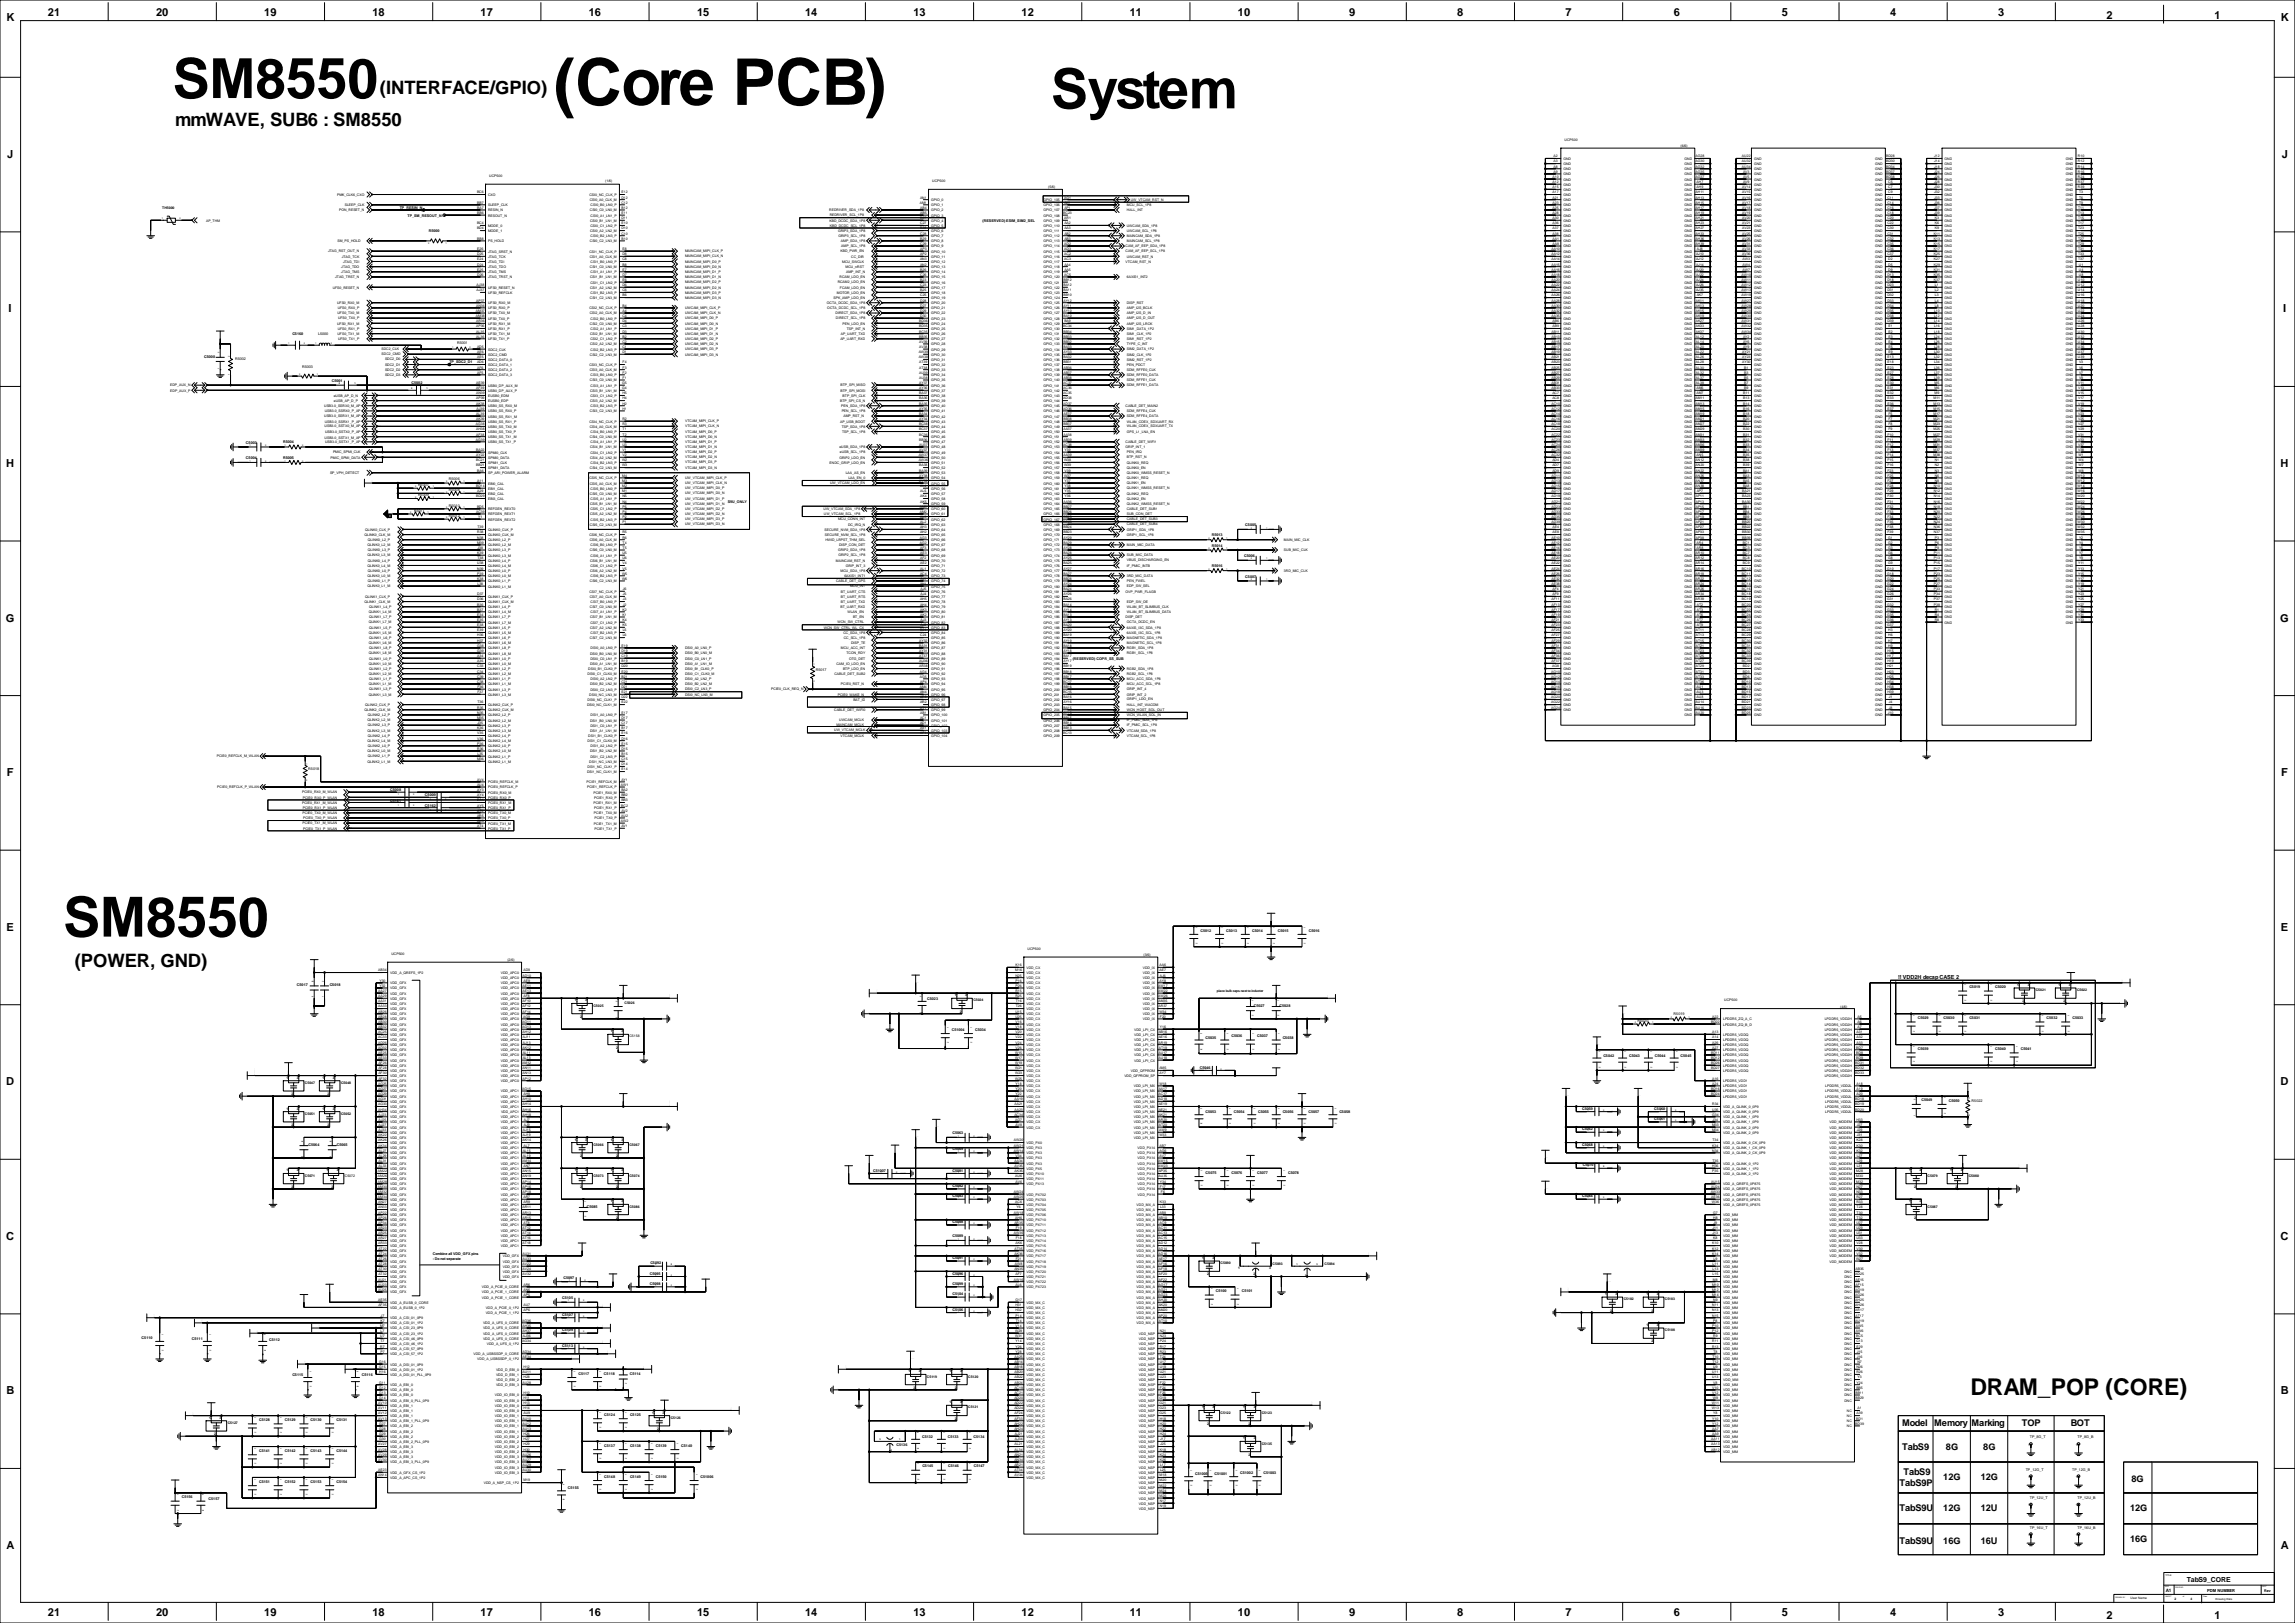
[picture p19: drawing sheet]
<svg xmlns="http://www.w3.org/2000/svg" width="2263mm" height="1600mm" viewBox="0 0 2263 1600" stroke-linecap="round" stroke-linejoin="round" font-family="sans-serif">
<defs><g id="words">
<text font-size="63.6" x="546" y="103">(Core PCB)</text>
<g font-size="54.5">
<text x="170" y="97">SM8550</text>
<text x="1036" y="107">System</text>
<text x="62" y="923">SM8550</text>
</g>
<text font-size="22.7" x="1943" y="1375">DRAM_POP (CORE)</text>
<g font-size="18.2">
<text x="375" y="92">(INTERFACE/GPIO)</text>
<text x="173" y="124">mmWAVE, SUB6 : SM8550</text>
<text x="74" y="953">(POWER, GND)</text>
</g>
<g font-size="10.9">
<text x="47" y="16">21</text>
<text x="154" y="16">20</text>
<text x="261" y="16">19</text>
<text x="367" y="16">18</text>
<text x="474" y="16">17</text>
<text x="581" y="16">16</text>
<text x="687" y="16">15</text>
<text x="794" y="16">14</text>
<text x="901" y="16">13</text>
<text x="1007" y="16">12</text>
<text x="1114" y="16">11</text>
<text x="1220" y="16">10</text>
<text x="1330" y="16">9</text>
<text x="1437" y="16">8</text>
<text x="1543" y="16">7</text>
<text x="1650" y="16">6</text>
<text x="1757" y="16">5</text>
<text x="1863" y="16">4</text>
<text x="1970" y="16">3</text>
<text x="6" y="21">K</text>
<text x="2077" y="19">2</text>
<text x="2183" y="19">1</text>
<text x="2249" y="21">K</text>
<text x="7" y="156">J</text>
<text x="2250" y="156">J</text>
<text x="8" y="308">I</text>
<text x="2251" y="308">I</text>
<text x="6" y="460">H</text>
<text x="2249" y="460">H</text>
<text x="6" y="613">G</text>
<text x="2248" y="613">G</text>
<text x="7" y="765">F</text>
<text x="2249" y="765">F</text>
<text x="6" y="917">E</text>
<text x="2249" y="917">E</text>
<text x="6" y="1070">D</text>
<text x="2249" y="1070">D</text>
<text x="6" y="1222">C</text>
<text x="2249" y="1222">C</text>
<text x="6" y="1375">B</text>
<text x="2249" y="1375">B</text>
<text x="6" y="1527">A</text>
<text x="2249" y="1527">A</text>
<text x="47" y="1593">21</text>
<text x="154" y="1593">20</text>
<text x="261" y="1593">19</text>
<text x="367" y="1593">18</text>
<text x="474" y="1593">17</text>
<text x="581" y="1593">16</text>
<text x="687" y="1593">15</text>
<text x="794" y="1593">14</text>
<text x="901" y="1593">13</text>
<text x="1007" y="1593">12</text>
<text x="1114" y="1593">11</text>
<text x="1220" y="1593">10</text>
<text x="1330" y="1593">9</text>
<text x="1437" y="1593">8</text>
<text x="1543" y="1593">7</text>
<text x="1650" y="1593">6</text>
<text x="1757" y="1593">5</text>
<text x="1863" y="1593">4</text>
<text x="1970" y="1593">3</text>
<text x="2077" y="1595">2</text>
<text x="2183" y="1595">1</text>
</g>
<g font-size="9.1">
<text x="1875" y="1406">Model</text>
<text x="1907" y="1406">Memory</text>
<text x="1944" y="1406">Marking</text>
<text x="1993" y="1406">TOP</text>
<text x="2042" y="1406">BOT</text>
<text x="1875" y="1429">TabS9</text>
<text x="1919" y="1429">8G</text>
<text x="1955" y="1429">8G</text>
<text x="1877" y="1454">TabS9</text>
<text x="1916" y="1459">12G</text>
<text x="1953" y="1459">12G</text>
<text x="2101" y="1461">8G</text>
<text x="1873" y="1464">TabS9P</text>
<text x="1873" y="1490">TabS9U</text>
<text x="1916" y="1490">12G</text>
<text x="1953" y="1490">12U</text>
<text x="2100" y="1490">12G</text>
<text x="1873" y="1522">TabS9U</text>
<text x="1916" y="1522">16G</text>
<text x="1953" y="1522">16U</text>
<text x="2100" y="1520">16G</text>
</g>
<text font-size="6.8" x="2156" y="1559">TabS9_CORE</text>
<text font-size="5.5" x="1872" y="965">!! VDD2H decap CASE 2</text>
<text font-size="4.5" x="2135" y="1569">A1</text>
<text font-size="4.1" x="2176" y="1569">PDM NUMBER</text>
<g font-size="3.6">
<text x="394" y="206">TP_RESIN_N</text>
<text x="402" y="214">TP_SM_RESOUT_N1</text>
<text x="969" y="219">(RESERVED) ESIM_SIM2_SEL</text>
<text x="423" y="229">R5000</text>
<text x="288" y="331">C5160</text>
<text x="314" y="331">L5000</text>
<text x="451" y="339">R5001</text>
<text x="201" y="352">C5000</text>
<text x="232" y="355">R5002</text>
<text x="443" y="358">TP_SDC2_D1</text>
<text x="298" y="363">R5003</text>
<text x="327" y="376">C5001</text>
<text x="406" y="379">C5002</text>
<text x="243" y="437">C5003</text>
<text x="279" y="437">R5004</text>
<text x="243" y="452">C5004</text>
<text x="279" y="452">R5005</text>
<text x="443" y="473">R5006</text>
<text x="412" y="479">R5007</text>
<text x="443" y="484">R5008</text>
<text x="412" y="489">R5009</text>
<text x="718" y="496">S9U_ONLY</text>
<text x="443" y="499">R5010</text>
<text x="408" y="505">R5011</text>
<text x="443" y="510">R5012</text>
<text x="1228" y="518">C5005</text>
<text x="1195" y="529">R5013</text>
<text x="1195" y="539">R5014</text>
<text x="1227" y="549">C5006</text>
<text x="1195" y="559">R5016</text>
<text x="1228" y="569">C5007</text>
<text x="1058" y="651">(RESERVED) COPR_SS_SUB</text>
<text x="804" y="661">R5017</text>
<text x="304" y="759">R5018</text>
<text x="385" y="780">C5008</text>
<text x="419" y="785">C5009</text>
<text x="385" y="790">C5161</text>
<text x="419" y="795">C5162</text>
<text x="1184" y="918">C5012</text>
<text x="1209" y="918">C5013</text>
<text x="1234" y="918">C5014</text>
<text x="1260" y="918">C5015</text>
<text x="1290" y="918">C5016</text>
<text x="325" y="972">C5018</text>
<text x="293" y="972">C5017</text>
<text x="1942" y="974">C5019</text>
<text x="1967" y="974">C5020</text>
<text x="914" y="986">C5023</text>
<text x="1236" y="992">C5027</text>
<text x="1262" y="992">C5028</text>
<text x="1650" y="1001">R5019</text>
<text x="1615" y="1007">R5020</text>
<text x="1891" y="1005">C5029</text>
<text x="1916" y="1005">C5030</text>
<text x="1942" y="1005">C5031</text>
<text x="2018" y="1005">C5032</text>
<text x="2043" y="1005">C5033</text>
<text x="938" y="1016">C51004</text>
<text x="961" y="1016">C5034</text>
<text x="1188" y="1024">C5035</text>
<text x="1214" y="1022">C5036</text>
<text x="1239" y="1022">C5037</text>
<text x="1265" y="1024">C5038</text>
<text x="1891" y="1035">C5039</text>
<text x="1967" y="1035">C5040</text>
<text x="1992" y="1035">C5041</text>
<text x="1581" y="1042">C5042</text>
<text x="1606" y="1042">C5043</text>
<text x="1632" y="1042">C5044</text>
<text x="1657" y="1042">C5045</text>
<text x="1183" y="1053">C5046</text>
<text x="1894" y="1086">C5049</text>
<text x="1921" y="1086">C5050</text>
<text x="1944" y="1086">R5022</text>
<text x="1188" y="1097">C5053</text>
<text x="1216" y="1097">C5054</text>
<text x="1241" y="1097">C5055</text>
<text x="1265" y="1097">C5056</text>
<text x="1290" y="1097">C5057</text>
<text x="1320" y="1097">C5058</text>
<text x="1560" y="1094">C5059</text>
<text x="1631" y="1094">C5060</text>
<text x="1631" y="1104">C5061</text>
<text x="1560" y="1114">C5062</text>
<text x="939" y="1118">C5063</text>
<text x="304" y="1130">C5064</text>
<text x="332" y="1130">C5065</text>
<text x="939" y="1133">C5069</text>
<text x="1560" y="1130">C5068</text>
<text x="1560" y="1150">C5070</text>
<text x="861" y="1155">C51007</text>
<text x="939" y="1155">C5081</text>
<text x="1189" y="1157">C5075</text>
<text x="1214" y="1157">C5076</text>
<text x="1239" y="1157">C5077</text>
<text x="1270" y="1157">C5078</text>
<text x="939" y="1170">C5082</text>
<text x="939" y="1180">C5083</text>
<text x="1560" y="1180">C5084</text>
<text x="578" y="1190">C5085</text>
<text x="939" y="1206">C5088</text>
<text x="939" y="1220">C5089</text>
<text x="427" y="1237">Combine all VDD_GFX pins</text>
<text x="939" y="1241">C5091</text>
<text x="427" y="1242">: Do not separate</text>
<text x="641" y="1246">C5092</text>
<text x="641" y="1256">C5095</text>
<text x="939" y="1256">C5096</text>
<text x="556" y="1260">C5097</text>
<text x="641" y="1267">C5098</text>
<text x="939" y="1267">C5099</text>
<text x="939" y="1277">C5104</text>
<text x="1199" y="1274">C5100</text>
<text x="1224" y="1274">C5101</text>
<text x="554" y="1281">C5105</text>
<text x="939" y="1292">C5106</text>
<text x="554" y="1297">C5107</text>
<text x="554" y="1312">C5109</text>
<text x="140" y="1320">C5110</text>
<text x="189" y="1321">C5111</text>
<text x="265" y="1322">C5112</text>
<text x="554" y="1328">C5113</text>
<text x="570" y="1355">C5117</text>
<text x="595" y="1355">C5118</text>
<text x="621" y="1355">C5114</text>
<text x="288" y="1356">C5115</text>
<text x="357" y="1356">C5116</text>
<text x="596" y="1396">C5124</text>
<text x="621" y="1396">C5125</text>
<text x="255" y="1401">C5128</text>
<text x="281" y="1401">C5129</text>
<text x="306" y="1401">C5130</text>
<text x="332" y="1401">C5131</text>
<text x="909" y="1417">C5132</text>
<text x="935" y="1417">C5133</text>
<text x="960" y="1417">C5134</text>
<text x="2001" y="1418">TP_8G_T</text>
<text x="2048" y="1418">TP_8G_B</text>
<text x="596" y="1426">C5137</text>
<text x="621" y="1426">C5138</text>
<text x="647" y="1426">C5139</text>
<text x="672" y="1426">C5140</text>
<text x="884" y="1426">C5136</text>
<text x="255" y="1431">C5141</text>
<text x="281" y="1431">C5142</text>
<text x="306" y="1431">C5143</text>
<text x="332" y="1431">C5144</text>
<text x="909" y="1447">C5145</text>
<text x="935" y="1447">C5146</text>
<text x="960" y="1447">C5147</text>
<text x="1997" y="1450">TP_12G_T</text>
<text x="2043" y="1450">TP_12G_B</text>
<text x="596" y="1457">C5148</text>
<text x="621" y="1457">C5149</text>
<text x="647" y="1457">C5150</text>
<text x="691" y="1457">C51006</text>
<text x="1178" y="1454">C51005</text>
<text x="1197" y="1454">C51001</text>
<text x="1223" y="1453">C51002</text>
<text x="1246" y="1453">C51003</text>
<text x="255" y="1462">C5151</text>
<text x="281" y="1462">C5152</text>
<text x="306" y="1462">C5153</text>
<text x="332" y="1462">C5154</text>
<text x="560" y="1468">C5155</text>
<text x="179" y="1477">C5156</text>
<text x="206" y="1478">C5157</text>
<text x="2001" y="1478">TP_12U_T</text>
<text x="2048" y="1478">TP_12U_B</text>
<text x="2001" y="1507">TP_16U_T</text>
<text x="2048" y="1507">TP_16U_B</text>
<text x="2232" y="1569">Rev</text>
</g>
<g font-size="3.4">
<text x="1543" y="139">UCP500</text>
<text x="1657" y="145">(6/6)</text>
<text x="1532" y="155">A2</text>
<text x="1672" y="155">AG28</text>
<text x="1717" y="155">AU22</text>
<text x="1860" y="155">BD28</text>
<text x="1907" y="155">J12</text>
<text x="2049" y="155">R10</text>
<text x="1532" y="160">A3</text>
<text x="1541" y="158">GND</text>
<text x="1661" y="158">GND</text>
<text x="1672" y="160">AG30</text>
<text x="1717" y="160">AU32</text>
<text x="1729" y="158">GND</text>
<text x="1849" y="158">GND</text>
<text x="1860" y="160">BD30</text>
<text x="1907" y="160">J14</text>
<text x="1917" y="158">GND</text>
<text x="2037" y="158">GND</text>
<text x="2049" y="160">R12</text>
<text x="1532" y="165">A8</text>
<text x="1541" y="163">GND</text>
<text x="1541" y="168">GND</text>
<text x="1661" y="163">GND</text>
<text x="1661" y="168">GND</text>
<text x="1672" y="165">AG32</text>
<text x="1717" y="165">AU34</text>
<text x="1729" y="163">GND</text>
<text x="1729" y="168">GND</text>
<text x="1849" y="163">GND</text>
<text x="1849" y="168">GND</text>
<text x="1860" y="165">BD34</text>
<text x="1907" y="165">J18</text>
<text x="1917" y="168">GND</text>
<text x="1917" y="163">GND</text>
<text x="2037" y="163">GND</text>
<text x="2037" y="168">GND</text>
<text x="2049" y="165">R14</text>
<text x="1532" y="170">A9</text>
<text x="1541" y="173">GND</text>
<text x="1661" y="173">GND</text>
<text x="1672" y="170">AG35</text>
<text x="1719" y="170">AV3</text>
<text x="1729" y="173">GND</text>
<text x="1849" y="173">GND</text>
<text x="1860" y="170">BD37</text>
<text x="1907" y="170">J24</text>
<text x="1917" y="173">GND</text>
<text x="2037" y="173">GND</text>
<text x="2049" y="170">R16</text>
<text x="482" y="174">UCP500</text>
<text x="597" y="179">(1/6)</text>
<text x="919" y="179">UCP500</text>
<text x="1531" y="175">A10</text>
<text x="1541" y="178">GND</text>
<text x="1661" y="178">GND</text>
<text x="1672" y="175">AG37</text>
<text x="1719" y="175">AV5</text>
<text x="1729" y="178">GND</text>
<text x="1849" y="178">GND</text>
<text x="1860" y="175">BD38</text>
<text x="1907" y="175">J26</text>
<text x="1917" y="178">GND</text>
<text x="2037" y="178">GND</text>
<text x="2049" y="175">R24</text>
<text x="1034" y="186">(5/6)</text>
<text x="1531" y="180">A12</text>
<text x="1531" y="186">A15</text>
<text x="1541" y="183">GND</text>
<text x="1661" y="183">GND</text>
<text x="1673" y="186">AH9</text>
<text x="1673" y="180">AH7</text>
<text x="1718" y="186">AV14</text>
<text x="1719" y="180">AV9</text>
<text x="1729" y="183">GND</text>
<text x="1849" y="183">GND</text>
<text x="1862" y="186">C7</text>
<text x="1862" y="180">C5</text>
<text x="1907" y="180">J28</text>
<text x="1907" y="186">J30</text>
<text x="1917" y="183">GND</text>
<text x="2037" y="183">GND</text>
<text x="2049" y="186">R39</text>
<text x="2049" y="180">R37</text>
<text x="470" y="191">BC6</text>
<text x="613" y="191">E12</text>
<text x="1531" y="191">A17</text>
<text x="1541" y="188">GND</text>
<text x="1661" y="188">GND</text>
<text x="1672" y="191">AH11</text>
<text x="1718" y="191">AV15</text>
<text x="1729" y="188">GND</text>
<text x="1849" y="188">GND</text>
<text x="1862" y="191">C9</text>
<text x="1907" y="191">J32</text>
<text x="1917" y="188">GND</text>
<text x="2037" y="188">GND</text>
<text x="2050" y="191">T3</text>
<text x="332" y="193">PMK_CLK6_CXO</text>
<text x="481" y="193">CXO</text>
<text x="581" y="193">CSI0_NC_CLK_P</text>
<text x="613" y="196">D12</text>
<text x="907" y="196">AN1</text>
<text x="1049" y="196">AG1</text>
<text x="1115" y="198">UW_VTCAM_RST_N</text>
<text x="1531" y="196">A21</text>
<text x="1541" y="193">GND</text>
<text x="1661" y="193">GND</text>
<text x="1672" y="196">AH13</text>
<text x="1718" y="196">AV16</text>
<text x="1729" y="193">GND</text>
<text x="1849" y="193">GND</text>
<text x="1861" y="196">C11</text>
<text x="1907" y="196">J33</text>
<text x="1917" y="193">GND</text>
<text x="2037" y="193">GND</text>
<text x="2050" y="196">T6</text>
<text x="340" y="203">SLEEP_CLK</text>
<text x="470" y="201">BB7</text>
<text x="481" y="203">SLEEP_CLK</text>
<text x="581" y="198">CSI0_A0_CLK_M</text>
<text x="582" y="203">CSI0_B0_LN0_P</text>
<text x="613" y="201">C12</text>
<text x="907" y="201">AM1</text>
<text x="918" y="198">GPIO_0</text>
<text x="918" y="203">GPIO_1</text>
<text x="1029" y="203">GPIO_106</text>
<text x="1029" y="198">GPIO_105</text>
<text x="1049" y="201">AK1</text>
<text x="1111" y="203">MCU_SCL_1P8</text>
<text x="1531" y="201">A23</text>
<text x="1541" y="198">GND</text>
<text x="1541" y="203">GND</text>
<text x="1661" y="198">GND</text>
<text x="1661" y="203">GND</text>
<text x="1672" y="201">AH15</text>
<text x="1718" y="201">AV17</text>
<text x="1729" y="198">GND</text>
<text x="1729" y="203">GND</text>
<text x="1849" y="198">GND</text>
<text x="1849" y="203">GND</text>
<text x="1861" y="201">C14</text>
<text x="1907" y="201">J36</text>
<text x="1917" y="203">GND</text>
<text x="1917" y="198">GND</text>
<text x="2037" y="203">GND</text>
<text x="2037" y="198">GND</text>
<text x="2050" y="201">T9</text>
<text x="160" y="206">TH5000</text>
<text x="334" y="208">PON_RESET_N</text>
<text x="415" y="209">1</text>
<text x="470" y="206">BA7</text>
<text x="481" y="208">RESIN_N</text>
<text x="582" y="208">CSI0_C0_LN0_M</text>
<text x="613" y="206">B12</text>
<text x="818" y="208">REDRIVER_SDA_1P8</text>
<text x="907" y="206">AB4</text>
<text x="918" y="208">GPIO_2</text>
<text x="1029" y="208">GPIO_107</text>
<text x="1049" y="206">AP1</text>
<text x="1111" y="208">HALL_INT</text>
<text x="1531" y="206">A25</text>
<text x="1541" y="208">GND</text>
<text x="1661" y="208">GND</text>
<text x="1672" y="206">AH17</text>
<text x="1718" y="206">AV18</text>
<text x="1729" y="208">GND</text>
<text x="1849" y="208">GND</text>
<text x="1861" y="206">C16</text>
<text x="1907" y="206">J37</text>
<text x="1917" y="208">GND</text>
<text x="2037" y="208">GND</text>
<text x="2049" y="206">T11</text>
<text x="470" y="211">BB6</text>
<text x="481" y="213">RESOUT_N</text>
<text x="582" y="213">CSI0_A1_LN1_P</text>
<text x="613" y="211">E11</text>
<text x="818" y="213">REDRIVER_SCL_1P8</text>
<text x="907" y="211">AB5</text>
<text x="918" y="213">GPIO_3</text>
<text x="1029" y="213">GPIO_108</text>
<text x="1048" y="211">BC23</text>
<text x="1531" y="211">A28</text>
<text x="1541" y="213">GND</text>
<text x="1661" y="213">GND</text>
<text x="1672" y="211">AH19</text>
<text x="1718" y="211">AV19</text>
<text x="1729" y="213">GND</text>
<text x="1849" y="213">GND</text>
<text x="1861" y="211">C18</text>
<text x="1907" y="211">J39</text>
<text x="1917" y="213">GND</text>
<text x="2037" y="213">GND</text>
<text x="2049" y="211">T13</text>
<text x="203" y="218">AP_THM</text>
<text x="470" y="221">BC4</text>
<text x="582" y="219">CSI0_B1_LN1_M</text>
<text x="613" y="216">D11</text>
<text x="613" y="221">E10</text>
<text x="818" y="218">KBD_DCDC_SDA_1P8</text>
<text x="907" y="221">C27</text>
<text x="907" y="216">B27</text>
<text x="918" y="219">GPIO_4</text>
<text x="1029" y="219">GPIO_109</text>
<text x="1049" y="216">AR1</text>
<text x="1049" y="221">AA2</text>
<text x="1531" y="221">A36</text>
<text x="1531" y="216">A30</text>
<text x="1541" y="219">GND</text>
<text x="1661" y="219">GND</text>
<text x="1672" y="216">AH21</text>
<text x="1672" y="221">AH23</text>
<text x="1718" y="216">AV20</text>
<text x="1718" y="221">AV21</text>
<text x="1729" y="219">GND</text>
<text x="1849" y="219">GND</text>
<text x="1861" y="216">C20</text>
<text x="1861" y="221">C22</text>
<text x="1908" y="221">K6</text>
<text x="1908" y="216">K3</text>
<text x="1917" y="219">GND</text>
<text x="2037" y="219">GND</text>
<text x="2049" y="221">T17</text>
<text x="2049" y="216">T15</text>
<text x="470" y="226">BD4</text>
<text x="481" y="224">MODE_0</text>
<text x="582" y="224">CSI0_C1_LN2_P</text>
<text x="613" y="226">D10</text>
<text x="818" y="223">KBD_DCDC_SCL_1P8</text>
<text x="907" y="226">B28</text>
<text x="918" y="224">GPIO_5</text>
<text x="1029" y="224">GPIO_110</text>
<text x="1049" y="226">AA3</text>
<text x="1111" y="223">UWCAM_SDA_1P8</text>
<text x="1531" y="226">A37</text>
<text x="1541" y="224">GND</text>
<text x="1661" y="224">GND</text>
<text x="1672" y="226">AH27</text>
<text x="1718" y="226">AV23</text>
<text x="1729" y="224">GND</text>
<text x="1849" y="224">GND</text>
<text x="1861" y="226">C30</text>
<text x="1908" y="226">K9</text>
<text x="1917" y="224">GND</text>
<text x="2037" y="224">GND</text>
<text x="2049" y="226">T23</text>
<text x="481" y="229">MODE_1</text>
<text x="582" y="229">CSI0_A2_LN2_M</text>
<text x="582" y="234">CSI0_B2_LN3_P</text>
<text x="613" y="231">C10</text>
<text x="826" y="228">GRIP3_SDA_1P8</text>
<text x="827" y="233">GRIP3_SCL_1P8</text>
<text x="907" y="231">C28</text>
<text x="918" y="229">GPIO_6</text>
<text x="918" y="234">GPIO_7</text>
<text x="1029" y="229">GPIO_111</text>
<text x="1029" y="234">GPIO_112</text>
<text x="1049" y="231">AB2</text>
<text x="1111" y="229">UWCAM_SCL_1P8</text>
<text x="1111" y="234">MAINCAM_SDA_1P8</text>
<text x="1531" y="231">A38</text>
<text x="1541" y="229">GND</text>
<text x="1541" y="234">GND</text>
<text x="1661" y="229">GND</text>
<text x="1661" y="234">GND</text>
<text x="1672" y="231">AH33</text>
<text x="1718" y="231">AV25</text>
<text x="1729" y="229">GND</text>
<text x="1729" y="234">GND</text>
<text x="1849" y="229">GND</text>
<text x="1849" y="234">GND</text>
<text x="1861" y="231">C31</text>
<text x="1907" y="231">K11</text>
<text x="1917" y="234">GND</text>
<text x="1917" y="229">GND</text>
<text x="2037" y="229">GND</text>
<text x="2037" y="234">GND</text>
<text x="2049" y="231">T25</text>
<text x="333" y="239">SM_PS_HOLD</text>
<text x="470" y="236">BB8</text>
<text x="481" y="239">PS_HOLD</text>
<text x="582" y="239">CSI0_C2_LN3_M</text>
<text x="613" y="236">B10</text>
<text x="829" y="239">AMP_SDA_1P8</text>
<text x="907" y="236">B29</text>
<text x="918" y="239">GPIO_8</text>
<text x="1029" y="239">GPIO_113</text>
<text x="1049" y="236">AB3</text>
<text x="1111" y="239">MAINCAM_SCL_1P8</text>
<text x="1531" y="236">AA1</text>
<text x="1541" y="239">GND</text>
<text x="1661" y="239">GND</text>
<text x="1672" y="236">AH36</text>
<text x="1718" y="236">AV26</text>
<text x="1729" y="239">GND</text>
<text x="1849" y="239">GND</text>
<text x="1861" y="236">C32</text>
<text x="1907" y="236">K13</text>
<text x="1917" y="239">GND</text>
<text x="2037" y="239">GND</text>
<text x="2049" y="236">T27</text>
<text x="829" y="244">AMP_SCL_1P8</text>
<text x="907" y="241">C29</text>
<text x="918" y="244">GPIO_9</text>
<text x="1029" y="244">GPIO_114</text>
<text x="1049" y="241">AD2</text>
<text x="1110" y="244">CAM_AF_EEP_SDA_1P8</text>
<text x="1531" y="241">AA8</text>
<text x="1541" y="244">GND</text>
<text x="1661" y="244">GND</text>
<text x="1672" y="241">AH39</text>
<text x="1718" y="241">AV31</text>
<text x="1729" y="244">GND</text>
<text x="1849" y="244">GND</text>
<text x="1861" y="241">C35</text>
<text x="1907" y="241">K15</text>
<text x="1917" y="244">GND</text>
<text x="2037" y="244">GND</text>
<text x="2049" y="241">T29</text>
<text x="323" y="249">JTAG_RST_OUT_N</text>
<text x="470" y="252">D25</text>
<text x="471" y="247">E26</text>
<text x="481" y="249">JTAG_SRST_N</text>
<text x="581" y="249">CSI1_NC_CLK_P</text>
<text x="614" y="252">D8</text>
<text x="614" y="247">E8</text>
<text x="675" y="249">MAINCAM_MIPI_CLK_P</text>
<text x="829" y="249">KBD_PWR_EN</text>
<text x="907" y="247">AP3</text>
<text x="907" y="252">AP2</text>
<text x="918" y="249">GPIO_10</text>
<text x="1029" y="249">GPIO_115</text>
<text x="1049" y="252">AC2</text>
<text x="1049" y="247">AD3</text>
<text x="1110" y="249">CAM_AF_EEP_SCL_1P8</text>
<text x="1530" y="252">AA12</text>
<text x="1530" y="247">AA10</text>
<text x="1541" y="249">GND</text>
<text x="1661" y="249">GND</text>
<text x="1672" y="252">AJ10</text>
<text x="1673" y="247">AJ8</text>
<text x="1718" y="247">AV33</text>
<text x="1718" y="252">AV36</text>
<text x="1729" y="249">GND</text>
<text x="1849" y="249">GND</text>
<text x="1861" y="252">C37</text>
<text x="1861" y="247">C36</text>
<text x="1907" y="252">K25</text>
<text x="1907" y="247">K17</text>
<text x="1917" y="249">GND</text>
<text x="2037" y="249">GND</text>
<text x="2049" y="252">T33</text>
<text x="2049" y="247">T31</text>
<text x="337" y="254">JTAG_TCK</text>
<text x="471" y="257">E24</text>
<text x="481" y="254">JTAG_TCK</text>
<text x="581" y="254">CSI1_A0_CLK_M</text>
<text x="614" y="257">C8</text>
<text x="675" y="254">MAINCAM_MIPI_CLK_N</text>
<text x="839" y="254">CC_DIR</text>
<text x="907" y="257">AN3</text>
<text x="918" y="254">GPIO_11</text>
<text x="1029" y="254">GPIO_116</text>
<text x="1049" y="257">AC3</text>
<text x="1111" y="254">UWCAM_RST_N</text>
<text x="1530" y="257">AA14</text>
<text x="1541" y="254">GND</text>
<text x="1661" y="254">GND</text>
<text x="1672" y="257">AJ12</text>
<text x="1718" y="257">AW3</text>
<text x="1729" y="254">GND</text>
<text x="1849" y="254">GND</text>
<text x="1862" y="257">D2</text>
<text x="1907" y="257">K27</text>
<text x="1917" y="254">GND</text>
<text x="2037" y="254">GND</text>
<text x="2049" y="257">T37</text>
<text x="338" y="259">JTAG_TDI</text>
<text x="470" y="262">D24</text>
<text x="481" y="259">JTAG_TDI</text>
<text x="582" y="259">CSI1_B0_LN0_P</text>
<text x="614" y="262">B8</text>
<text x="675" y="259">MAINCAM_MIPI_D0_P</text>
<text x="830" y="259">MCU_SWCLK</text>
<text x="907" y="262">AN2</text>
<text x="918" y="259">GPIO_12</text>
<text x="1029" y="259">GPIO_117</text>
<text x="1049" y="262">AA4</text>
<text x="1110" y="259">VTCAM_RST_N</text>
<text x="1530" y="262">AA15</text>
<text x="1541" y="259">GND</text>
<text x="1661" y="259">GND</text>
<text x="1672" y="262">AJ14</text>
<text x="1718" y="262">AW4</text>
<text x="1729" y="259">GND</text>
<text x="1849" y="259">GND</text>
<text x="1862" y="262">D5</text>
<text x="1907" y="262">K29</text>
<text x="1917" y="259">GND</text>
<text x="2037" y="259">GND</text>
<text x="2050" y="262">U1</text>
<text x="337" y="264">JTAG_TDO</text>
<text x="337" y="269">JTAG_TMS</text>
<text x="471" y="267">E25</text>
<text x="481" y="264">JTAG_TDO</text>
<text x="481" y="269">JTAG_TMS</text>
<text x="582" y="264">CSI1_C0_LN0_M</text>
<text x="582" y="269">CSI1_A1_LN1_P</text>
<text x="614" y="267">E7</text>
<text x="675" y="269">MAINCAM_MIPI_D1_P</text>
<text x="675" y="264">MAINCAM_MIPI_D0_N</text>
<text x="834" y="264">MCU_nRST</text>
<text x="834" y="269">AMP_INT_N</text>
<text x="907" y="267">B26</text>
<text x="918" y="264">GPIO_13</text>
<text x="918" y="269">GPIO_14</text>
<text x="1029" y="264">GPIO_118</text>
<text x="1029" y="269">GPIO_119</text>
<text x="1049" y="267">AA5</text>
<text x="1530" y="267">AA16</text>
<text x="1541" y="264">GND</text>
<text x="1541" y="269">GND</text>
<text x="1661" y="264">GND</text>
<text x="1661" y="269">GND</text>
<text x="1672" y="267">AJ20</text>
<text x="1718" y="267">AW7</text>
<text x="1729" y="264">GND</text>
<text x="1729" y="269">GND</text>
<text x="1849" y="264">GND</text>
<text x="1849" y="269">GND</text>
<text x="1862" y="267">D9</text>
<text x="1907" y="267">K31</text>
<text x="1917" y="269">GND</text>
<text x="1917" y="264">GND</text>
<text x="2037" y="264">GND</text>
<text x="2037" y="269">GND</text>
<text x="2050" y="267">U4</text>
<text x="330" y="274">JTAG_TRST_N</text>
<text x="470" y="272">D26</text>
<text x="481" y="274">JTAG_TRST_N</text>
<text x="582" y="274">CSI1_B1_LN1_M</text>
<text x="614" y="272">D7</text>
<text x="675" y="274">MAINCAM_MIPI_D1_N</text>
<text x="828" y="274">RCAM_LDO_EN</text>
<text x="907" y="272">C26</text>
<text x="918" y="274">GPIO_15</text>
<text x="1029" y="274">GPIO_120</text>
<text x="1049" y="272">AC5</text>
<text x="1111" y="274">6AXIS1_INT2</text>
<text x="1530" y="272">AA18</text>
<text x="1541" y="274">GND</text>
<text x="1661" y="274">GND</text>
<text x="1672" y="272">AJ22</text>
<text x="1717" y="272">AW10</text>
<text x="1729" y="274">GND</text>
<text x="1849" y="274">GND</text>
<text x="1861" y="272">D13</text>
<text x="1907" y="272">K35</text>
<text x="1917" y="274">GND</text>
<text x="2037" y="274">GND</text>
<text x="2050" y="272">U8</text>
<text x="582" y="280">CSI1_C1_LN2_P</text>
<text x="614" y="277">E6</text>
<text x="675" y="279">MAINCAM_MIPI_D2_P</text>
<text x="826" y="279">RCAM2_LDO_EN</text>
<text x="907" y="277">B23</text>
<text x="918" y="280">GPIO_16</text>
<text x="1029" y="280">GPIO_121</text>
<text x="1048" y="277">BB12</text>
<text x="1530" y="277">AA20</text>
<text x="1541" y="280">GND</text>
<text x="1661" y="280">GND</text>
<text x="1672" y="277">AJ24</text>
<text x="1717" y="277">AW11</text>
<text x="1729" y="280">GND</text>
<text x="1849" y="280">GND</text>
<text x="1861" y="277">D18</text>
<text x="1907" y="277">K37</text>
<text x="1917" y="280">GND</text>
<text x="2037" y="280">GND</text>
<text x="2049" y="277">U10</text>
<text x="328" y="284">UFS0_RESET_N</text>
<text x="470" y="282">AJ38</text>
<text x="470" y="287">AJ37</text>
<text x="481" y="285">UFS0_RESET_N</text>
<text x="582" y="285">CSI1_A2_LN2_M</text>
<text x="614" y="287">C6</text>
<text x="614" y="282">D6</text>
<text x="675" y="284">MAINCAM_MIPI_D2_N</text>
<text x="828" y="284">FCAM_LDO_EN</text>
<text x="907" y="282">C23</text>
<text x="907" y="287">B25</text>
<text x="918" y="285">GPIO_17</text>
<text x="1029" y="285">GPIO_122</text>
<text x="1048" y="287">BA11</text>
<text x="1048" y="282">BA12</text>
<text x="1530" y="287">AA24</text>
<text x="1530" y="282">AA22</text>
<text x="1541" y="285">GND</text>
<text x="1661" y="285">GND</text>
<text x="1672" y="287">AJ35</text>
<text x="1672" y="282">AJ26</text>
<text x="1717" y="287">AW13</text>
<text x="1717" y="282">AW12</text>
<text x="1729" y="285">GND</text>
<text x="1849" y="285">GND</text>
<text x="1861" y="282">D23</text>
<text x="1861" y="287">D31</text>
<text x="1908" y="287">L2</text>
<text x="1908" y="282">L1</text>
<text x="1917" y="285">GND</text>
<text x="2037" y="285">GND</text>
<text x="2049" y="282">U12</text>
<text x="2049" y="287">U14</text>
<text x="481" y="290">UFS0_REFCLK</text>
<text x="582" y="290">CSI1_B2_LN3_P</text>
<text x="614" y="292">B6</text>
<text x="675" y="290">MAINCAM_MIPI_D3_P</text>
<text x="825" y="290">MOTOR_LDO_EN</text>
<text x="907" y="292">C25</text>
<text x="918" y="290">GPIO_18</text>
<text x="1029" y="290">GPIO_123</text>
<text x="1048" y="292">BB10</text>
<text x="1530" y="292">AA26</text>
<text x="1541" y="290">GND</text>
<text x="1661" y="290">GND</text>
<text x="1673" y="292">AK7</text>
<text x="1717" y="292">AW19</text>
<text x="1729" y="290">GND</text>
<text x="1849" y="290">GND</text>
<text x="1861" y="292">D32</text>
<text x="1908" y="292">L3</text>
<text x="1917" y="290">GND</text>
<text x="2037" y="290">GND</text>
<text x="2049" y="292">U16</text>
<text x="332" y="300">UFS0_RX0_M</text>
<text x="469" y="297">AP37</text>
<text x="481" y="300">UFS0_RX0_M</text>
<text x="582" y="295">CSI1_C2_LN3_M</text>
<text x="675" y="295">MAINCAM_MIPI_D3_N</text>
<text x="815" y="300">OCTA_DCDC_SDA_1P8</text>
<text x="822" y="295">SPK_AMP_LDO_EN</text>
<text x="907" y="297">D28</text>
<text x="918" y="295">GPIO_19</text>
<text x="918" y="300">GPIO_20</text>
<text x="1029" y="300">GPIO_125</text>
<text x="1029" y="295">GPIO_124</text>
<text x="1048" y="297">AY12</text>
<text x="1111" y="299">DISP_RST</text>
<text x="1530" y="297">AA28</text>
<text x="1541" y="295">GND</text>
<text x="1541" y="300">GND</text>
<text x="1661" y="295">GND</text>
<text x="1661" y="300">GND</text>
<text x="1672" y="297">AK11</text>
<text x="1717" y="297">AW27</text>
<text x="1729" y="295">GND</text>
<text x="1729" y="300">GND</text>
<text x="1849" y="295">GND</text>
<text x="1849" y="300">GND</text>
<text x="1861" y="297">D33</text>
<text x="1908" y="297">L4</text>
<text x="1917" y="300">GND</text>
<text x="1917" y="295">GND</text>
<text x="2037" y="295">GND</text>
<text x="2037" y="300">GND</text>
<text x="2049" y="297">U18</text>
<text x="333" y="305">UFS0_RX0_P</text>
<text x="469" y="302">AN36</text>
<text x="481" y="305">UFS0_RX0_P</text>
<text x="581" y="305">CSI2_NC_CLK_P</text>
<text x="614" y="302">B4</text>
<text x="675" y="305">UWCAM_MIPI_CLK_P</text>
<text x="816" y="305">OCTA_DCDC_SCL_1P8</text>
<text x="907" y="302">D27</text>
<text x="918" y="305">GPIO_21</text>
<text x="1029" y="305">GPIO_126</text>
<text x="1048" y="302">AY11</text>
<text x="1111" y="304">AMP_I2S_BCLK</text>
<text x="1530" y="302">AA30</text>
<text x="1541" y="305">GND</text>
<text x="1661" y="305">GND</text>
<text x="1672" y="302">AK13</text>
<text x="1717" y="302">AW28</text>
<text x="1729" y="305">GND</text>
<text x="1849" y="305">GND</text>
<text x="1861" y="302">D34</text>
<text x="1908" y="302">L8</text>
<text x="1917" y="305">GND</text>
<text x="2037" y="305">GND</text>
<text x="2049" y="302">U20</text>
<text x="333" y="310">UFS0_TX0_M</text>
<text x="469" y="307">AM37</text>
<text x="481" y="310">UFS0_TX0_M</text>
<text x="581" y="310">CSI2_A0_CLK_M</text>
<text x="614" y="307">A4</text>
<text x="675" y="310">UWCAM_MIPI_CLK_N</text>
<text x="824" y="310">DIRECT_SDA_1P8</text>
<text x="907" y="307">D29</text>
<text x="918" y="310">GPIO_22</text>
<text x="1029" y="310">GPIO_127</text>
<text x="1048" y="307">AY10</text>
<text x="1111" y="310">AMP_I2S_D_IN</text>
<text x="1530" y="307">AA32</text>
<text x="1541" y="310">GND</text>
<text x="1661" y="310">GND</text>
<text x="1672" y="307">AK15</text>
<text x="1717" y="307">AW29</text>
<text x="1729" y="310">GND</text>
<text x="1849" y="310">GND</text>
<text x="1861" y="307">D35</text>
<text x="1907" y="307">L10</text>
<text x="1917" y="310">GND</text>
<text x="2037" y="310">GND</text>
<text x="2049" y="307">U22</text>
<text x="333" y="315">UFS0_TX0_P</text>
<text x="469" y="313">AM38</text>
<text x="469" y="318">AR36</text>
<text x="481" y="315">UFS0_TX0_P</text>
<text x="582" y="315">CSI2_B0_LN0_P</text>
<text x="614" y="313">C4</text>
<text x="614" y="318">D4</text>
<text x="675" y="315">UWCAM_MIPI_D0_P</text>
<text x="824" y="315">DIRECT_SCL_1P8</text>
<text x="906" y="318">BD36</text>
<text x="907" y="313">D30</text>
<text x="918" y="315">GPIO_23</text>
<text x="1029" y="315">GPIO_128</text>
<text x="1048" y="313">BA10</text>
<text x="1049" y="318">BA9</text>
<text x="1111" y="315">AMP_I2S_D_OUT</text>
<text x="1530" y="313">AA35</text>
<text x="1531" y="318">AB6</text>
<text x="1541" y="315">GND</text>
<text x="1661" y="315">GND</text>
<text x="1672" y="318">AK27</text>
<text x="1672" y="313">AK19</text>
<text x="1717" y="313">AW30</text>
<text x="1717" y="318">AW31</text>
<text x="1729" y="315">GND</text>
<text x="1849" y="315">GND</text>
<text x="1861" y="313">D38</text>
<text x="1861" y="318">D39</text>
<text x="1907" y="313">L12</text>
<text x="1907" y="318">L14</text>
<text x="1917" y="315">GND</text>
<text x="2037" y="315">GND</text>
<text x="2049" y="313">U24</text>
<text x="2049" y="318">U26</text>
<text x="332" y="320">UFS0_RX1_M</text>
<text x="469" y="323">AP36</text>
<text x="481" y="320">UFS0_RX1_M</text>
<text x="582" y="320">CSI2_C0_LN0_M</text>
<text x="614" y="323">C3</text>
<text x="675" y="320">UWCAM_MIPI_D0_N</text>
<text x="831" y="320">PEN_LDO_EN</text>
<text x="906" y="323">BD35</text>
<text x="918" y="320">GPIO_24</text>
<text x="1029" y="320">GPIO_129</text>
<text x="1048" y="323">BC34</text>
<text x="1111" y="320">AMP_I2S_LRCK</text>
<text x="1531" y="323">AB9</text>
<text x="1541" y="320">GND</text>
<text x="1661" y="320">GND</text>
<text x="1672" y="323">AK33</text>
<text x="1717" y="323">AW32</text>
<text x="1729" y="320">GND</text>
<text x="1849" y="320">GND</text>
<text x="1862" y="323">E1</text>
<text x="1907" y="323">L16</text>
<text x="1917" y="320">GND</text>
<text x="2037" y="320">GND</text>
<text x="2049" y="323">U28</text>
<text x="333" y="325">UFS0_RX1_P</text>
<text x="470" y="328">AL35</text>
<text x="481" y="325">UFS0_RX1_P</text>
<text x="582" y="325">CSI2_A1_LN1_P</text>
<text x="614" y="328">D3</text>
<text x="675" y="325">UWCAM_MIPI_D1_P</text>
<text x="835" y="325">TSP_INT_N</text>
<text x="906" y="328">BC35</text>
<text x="918" y="325">GPIO_25</text>
<text x="1029" y="325">GPIO_130</text>
<text x="1048" y="328">BB34</text>
<text x="1111" y="325">SIM1_DATA_1P2</text>
<text x="1530" y="328">AB11</text>
<text x="1541" y="325">GND</text>
<text x="1661" y="325">GND</text>
<text x="1672" y="328">AK37</text>
<text x="1717" y="328">AW34</text>
<text x="1729" y="325">GND</text>
<text x="1849" y="325">GND</text>
<text x="1862" y="328">E2</text>
<text x="1907" y="328">L18</text>
<text x="1917" y="325">GND</text>
<text x="2037" y="325">GND</text>
<text x="2049" y="328">U30</text>
<text x="333" y="330">UFS0_TX1_M</text>
<text x="333" y="335">UFS0_TX1_P</text>
<text x="470" y="333">AL36</text>
<text x="481" y="335">UFS0_TX1_P</text>
<text x="481" y="330">UFS0_TX1_M</text>
<text x="582" y="330">CSI2_B1_LN1_M</text>
<text x="582" y="335">CSI2_C1_LN2_P</text>
<text x="614" y="333">B2</text>
<text x="675" y="335">UWCAM_MIPI_D2_P</text>
<text x="675" y="330">UWCAM_MIPI_D1_N</text>
<text x="829" y="335">AP_UART_RXD</text>
<text x="829" y="330">AP_UART_TXD</text>
<text x="906" y="333">BB35</text>
<text x="918" y="330">GPIO_26</text>
<text x="918" y="335">GPIO_27</text>
<text x="1029" y="330">GPIO_131</text>
<text x="1029" y="335">GPIO_132</text>
<text x="1048" y="333">BB33</text>
<text x="1111" y="330">SIM1_CLK_1P2</text>
<text x="1111" y="335">SIM1_RST_1P2</text>
<text x="1530" y="333">AB13</text>
<text x="1541" y="330">GND</text>
<text x="1541" y="335">GND</text>
<text x="1661" y="330">GND</text>
<text x="1661" y="335">GND</text>
<text x="1672" y="333">AL12</text>
<text x="1719" y="333">AY2</text>
<text x="1729" y="330">GND</text>
<text x="1729" y="335">GND</text>
<text x="1849" y="330">GND</text>
<text x="1849" y="335">GND</text>
<text x="1862" y="333">E3</text>
<text x="1907" y="333">L24</text>
<text x="1917" y="335">GND</text>
<text x="1917" y="330">GND</text>
<text x="2037" y="330">GND</text>
<text x="2037" y="335">GND</text>
<text x="2049" y="333">U32</text>
<text x="582" y="340">CSI2_A2_LN2_M</text>
<text x="614" y="338">C2</text>
<text x="675" y="340">UWCAM_MIPI_D2_N</text>
<text x="906" y="338">AV39</text>
<text x="918" y="340">GPIO_28</text>
<text x="1029" y="340">GPIO_133</text>
<text x="1048" y="338">BB32</text>
<text x="1111" y="340">TYPE_C_INT</text>
<text x="1530" y="338">AB15</text>
<text x="1541" y="340">GND</text>
<text x="1661" y="340">GND</text>
<text x="1672" y="338">AL14</text>
<text x="1719" y="338">AY6</text>
<text x="1729" y="340">GND</text>
<text x="1849" y="340">GND</text>
<text x="1862" y="338">E4</text>
<text x="1907" y="338">L26</text>
<text x="1917" y="340">GND</text>
<text x="2037" y="340">GND</text>
<text x="2049" y="338">U34</text>
<text x="376" y="345">SDC2_CLK</text>
<text x="470" y="343">AD5</text>
<text x="481" y="346">SDC2_CLK</text>
<text x="582" y="346">CSI2_B2_LN3_P</text>
<text x="614" y="343">C1</text>
<text x="675" y="345">UWCAM_MIPI_D3_P</text>
<text x="906" y="343">AV38</text>
<text x="918" y="346">GPIO_29</text>
<text x="1029" y="346">GPIO_134</text>
<text x="1048" y="343">BA33</text>
<text x="1111" y="345">SIM2_DATA_1P2</text>
<text x="1530" y="343">AB17</text>
<text x="1541" y="346">GND</text>
<text x="1661" y="346">GND</text>
<text x="1672" y="343">AL20</text>
<text x="1719" y="343">AY9</text>
<text x="1729" y="346">GND</text>
<text x="1849" y="346">GND</text>
<text x="1862" y="343">E5</text>
<text x="1907" y="343">L28</text>
<text x="1917" y="346">GND</text>
<text x="2037" y="346">GND</text>
<text x="2049" y="343">U36</text>
<text x="376" y="350">SDC2_CMD</text>
<text x="470" y="353">AE5</text>
<text x="470" y="348">AE6</text>
<text x="481" y="351">SDC2_CMD</text>
<text x="582" y="351">CSI2_C2_LN3_M</text>
<text x="614" y="348">D1</text>
<text x="675" y="350">UWCAM_MIPI_D3_N</text>
<text x="906" y="348">AW39</text>
<text x="906" y="353">AW38</text>
<text x="918" y="351">GPIO_30</text>
<text x="1029" y="351">GPIO_135</text>
<text x="1048" y="348">AY33</text>
<text x="1048" y="353">BA32</text>
<text x="1111" y="350">SIM2_CLK_1P2</text>
<text x="1530" y="348">AB19</text>
<text x="1530" y="353">AB21</text>
<text x="1541" y="351">GND</text>
<text x="1661" y="351">GND</text>
<text x="1672" y="353">AL26</text>
<text x="1672" y="348">AL22</text>
<text x="1718" y="353">AY23</text>
<text x="1718" y="348">AY21</text>
<text x="1729" y="351">GND</text>
<text x="1849" y="351">GND</text>
<text x="1861" y="353">E13</text>
<text x="1862" y="348">E9</text>
<text x="1907" y="348">L30</text>
<text x="1907" y="353">L32</text>
<text x="1917" y="351">GND</text>
<text x="2037" y="351">GND</text>
<text x="2049" y="353">U39</text>
<text x="2049" y="348">U37</text>
<text x="380" y="355">SDC2_D0</text>
<text x="470" y="358">AD6</text>
<text x="481" y="356">SDC2_DATA_0</text>
<text x="614" y="358">F4</text>
<text x="906" y="358">AT39</text>
<text x="918" y="356">GPIO_31</text>
<text x="1029" y="356">GPIO_136</text>
<text x="1048" y="358">BB31</text>
<text x="1111" y="356">SIM2_RST_1P2</text>
<text x="1530" y="358">AB23</text>
<text x="1541" y="356">GND</text>
<text x="1661" y="356">GND</text>
<text x="1672" y="358">AL28</text>
<text x="1718" y="358">AY30</text>
<text x="1729" y="356">GND</text>
<text x="1849" y="356">GND</text>
<text x="1861" y="358">E18</text>
<text x="1907" y="358">L34</text>
<text x="1917" y="356">GND</text>
<text x="2037" y="356">GND</text>
<text x="2050" y="358">V3</text>
<text x="380" y="365">SDC2_D2</text>
<text x="380" y="360">SDC2_D1</text>
<text x="441" y="361">1</text>
<text x="470" y="363">AF6</text>
<text x="481" y="366">SDC2_DATA_2</text>
<text x="481" y="361">SDC2_DATA_1</text>
<text x="581" y="361">CSI3_NC_CLK_P</text>
<text x="581" y="366">CSI3_A0_CLK_M</text>
<text x="614" y="363">F3</text>
<text x="906" y="363">AT38</text>
<text x="918" y="361">GPIO_32</text>
<text x="918" y="366">GPIO_33</text>
<text x="1029" y="361">GPIO_137</text>
<text x="1029" y="366">GPIO_138</text>
<text x="1048" y="363">AB36</text>
<text x="1111" y="361">PEN_PDCT</text>
<text x="1111" y="366">SDM_RFFE0_CLK</text>
<text x="1530" y="363">AB25</text>
<text x="1541" y="361">GND</text>
<text x="1541" y="366">GND</text>
<text x="1661" y="361">GND</text>
<text x="1661" y="366">GND</text>
<text x="1672" y="363">AL30</text>
<text x="1720" y="363">B1</text>
<text x="1729" y="361">GND</text>
<text x="1729" y="366">GND</text>
<text x="1849" y="361">GND</text>
<text x="1849" y="366">GND</text>
<text x="1861" y="363">E23</text>
<text x="1907" y="363">L36</text>
<text x="1917" y="361">GND</text>
<text x="1917" y="366">GND</text>
<text x="2037" y="366">GND</text>
<text x="2037" y="361">GND</text>
<text x="2050" y="363">V6</text>
<text x="380" y="371">SDC2_D3</text>
<text x="470" y="368">AF5</text>
<text x="481" y="371">SDC2_DATA_3</text>
<text x="582" y="371">CSI3_B0_LN0_P</text>
<text x="614" y="368">F2</text>
<text x="906" y="368">AU39</text>
<text x="918" y="371">GPIO_34</text>
<text x="1029" y="371">GPIO_139</text>
<text x="1048" y="368">AB37</text>
<text x="1111" y="371">SDM_RFFE0_DATA</text>
<text x="1530" y="368">AB27</text>
<text x="1541" y="371">GND</text>
<text x="1661" y="371">GND</text>
<text x="1672" y="368">AL32</text>
<text x="1720" y="368">B3</text>
<text x="1729" y="371">GND</text>
<text x="1849" y="371">GND</text>
<text x="1861" y="368">E27</text>
<text x="1907" y="368">L37</text>
<text x="1917" y="371">GND</text>
<text x="2037" y="371">GND</text>
<text x="2050" y="368">V7</text>
<text x="582" y="376">CSI3_C0_LN0_M</text>
<text x="614" y="373">F1</text>
<text x="906" y="373">AU38</text>
<text x="918" y="376">GPIO_35</text>
<text x="1029" y="376">GPIO_140</text>
<text x="1048" y="373">AB38</text>
<text x="1111" y="376">SDM_RFFE1_CLK</text>
<text x="1530" y="373">AB29</text>
<text x="1541" y="376">GND</text>
<text x="1661" y="376">GND</text>
<text x="1672" y="373">AL37</text>
<text x="1720" y="373">B5</text>
<text x="1729" y="376">GND</text>
<text x="1849" y="376">GND</text>
<text x="1861" y="373">E28</text>
<text x="1907" y="373">L39</text>
<text x="1917" y="376">GND</text>
<text x="2037" y="376">GND</text>
<text x="2050" y="373">V9</text>
<text x="168" y="381">EDP_AUX_N</text>
<text x="469" y="379">AE39</text>
<text x="470" y="384">AF39</text>
<text x="481" y="381">USB0_DP_AUX_M</text>
<text x="582" y="381">CSI3_A1_LN1_P</text>
<text x="614" y="379">G5</text>
<text x="614" y="384">G4</text>
<text x="829" y="381">BTP_SPI_MISO</text>
<text x="906" y="384">AY36</text>
<text x="906" y="379">AY37</text>
<text x="918" y="381">GPIO_36</text>
<text x="1029" y="381">GPIO_141</text>
<text x="1048" y="384">AC36</text>
<text x="1048" y="379">AC37</text>
<text x="1111" y="381">SDM_RFFE1_DATA</text>
<text x="1530" y="384">AB33</text>
<text x="1530" y="379">AB31</text>
<text x="1541" y="381">GND</text>
<text x="1661" y="381">GND</text>
<text x="1672" y="379">AL38</text>
<text x="1673" y="384">AM6</text>
<text x="1720" y="384">B9</text>
<text x="1720" y="379">B7</text>
<text x="1729" y="381">GND</text>
<text x="1849" y="381">GND</text>
<text x="1861" y="384">E31</text>
<text x="1861" y="379">E30</text>
<text x="1907" y="384">M6</text>
<text x="1907" y="379">M5</text>
<text x="1917" y="381">GND</text>
<text x="2037" y="381">GND</text>
<text x="2049" y="379">V11</text>
<text x="2049" y="384">V13</text>
<text x="168" y="386">EDP_AUX_P</text>
<text x="469" y="389">AN39</text>
<text x="481" y="386">USB0_DP_AUX_P</text>
<text x="582" y="386">CSI3_B1_LN1_M</text>
<text x="614" y="389">H5</text>
<text x="829" y="386">BTP_SPI_MOSI</text>
<text x="906" y="389">BA37</text>
<text x="918" y="386">GPIO_37</text>
<text x="1029" y="386">GPIO_142</text>
<text x="1048" y="389">AC35</text>
<text x="1531" y="389">AC7</text>
<text x="1541" y="386">GND</text>
<text x="1661" y="386">GND</text>
<text x="1673" y="389">AM7</text>
<text x="1719" y="389">B11</text>
<text x="1729" y="386">GND</text>
<text x="1849" y="386">GND</text>
<text x="1861" y="389">E32</text>
<text x="1907" y="389">M9</text>
<text x="1917" y="386">GND</text>
<text x="2037" y="386">GND</text>
<text x="2049" y="389">V15</text>
<text x="329" y="391">eUSB_AP_D_N</text>
<text x="469" y="394">AP39</text>
<text x="481" y="391">EUSB0_EDM</text>
<text x="582" y="391">CSI3_C1_LN2_P</text>
<text x="614" y="394">H4</text>
<text x="831" y="391">BTP_SPI_CLK</text>
<text x="906" y="394">BA36</text>
<text x="918" y="391">GPIO_38</text>
<text x="1029" y="391">GPIO_143</text>
<text x="1048" y="394">AD38</text>
<text x="1531" y="394">AC8</text>
<text x="1541" y="391">GND</text>
<text x="1661" y="391">GND</text>
<text x="1672" y="394">AM11</text>
<text x="1719" y="394">B13</text>
<text x="1729" y="391">GND</text>
<text x="1849" y="391">GND</text>
<text x="1861" y="394">E33</text>
<text x="1906" y="394">M11</text>
<text x="1917" y="391">GND</text>
<text x="2037" y="391">GND</text>
<text x="2049" y="394">V17</text>
<text x="320" y="401">USB3.0_SSRX0_M_AP</text>
<text x="329" y="396">eUSB_AP_D_P</text>
<text x="469" y="399">AK38</text>
<text x="481" y="401">USB0_SS_RX0_M</text>
<text x="481" y="396">EUSB0_EDP</text>
<text x="582" y="396">CSI3_A2_LN2_M</text>
<text x="582" y="401">CSI3_B2_LN3_P</text>
<text x="614" y="399">H2</text>
<text x="828" y="396">BTP_SPI_CS_N</text>
<text x="829" y="401">PEN_SDA_1P8</text>
<text x="906" y="399">BA35</text>
<text x="918" y="396">GPIO_39</text>
<text x="918" y="401">GPIO_40</text>
<text x="1029" y="396">GPIO_144</text>
<text x="1029" y="401">GPIO_145</text>
<text x="1048" y="399">AD37</text>
<text x="1110" y="401">CABLE_DET_MAIN2</text>
<text x="1530" y="399">AC10</text>
<text x="1541" y="396">GND</text>
<text x="1541" y="401">GND</text>
<text x="1661" y="396">GND</text>
<text x="1661" y="401">GND</text>
<text x="1672" y="399">AM13</text>
<text x="1719" y="399">B14</text>
<text x="1729" y="396">GND</text>
<text x="1729" y="401">GND</text>
<text x="1849" y="396">GND</text>
<text x="1849" y="401">GND</text>
<text x="1861" y="399">E36</text>
<text x="1906" y="399">M13</text>
<text x="1917" y="396">GND</text>
<text x="1917" y="401">GND</text>
<text x="2037" y="396">GND</text>
<text x="2037" y="401">GND</text>
<text x="2049" y="399">V19</text>
<text x="320" y="406">USB3.0_SSRX0_P_AP</text>
<text x="470" y="404">AJ39</text>
<text x="481" y="406">USB0_SS_RX0_P</text>
<text x="582" y="406">CSI3_C2_LN3_M</text>
<text x="614" y="404">H1</text>
<text x="830" y="406">PEN_SCL_1P8</text>
<text x="906" y="404">AY35</text>
<text x="918" y="406">GPIO_41</text>
<text x="1029" y="406">GPIO_146</text>
<text x="1048" y="404">AD36</text>
<text x="1111" y="406">SDM_RFFE4_CLK</text>
<text x="1530" y="404">AC12</text>
<text x="1541" y="406">GND</text>
<text x="1661" y="406">GND</text>
<text x="1672" y="404">AM15</text>
<text x="1719" y="404">B16</text>
<text x="1729" y="406">GND</text>
<text x="1849" y="406">GND</text>
<text x="1861" y="404">E37</text>
<text x="1906" y="404">M15</text>
<text x="1917" y="406">GND</text>
<text x="2037" y="406">GND</text>
<text x="2049" y="404">V21</text>
<text x="320" y="411">USB3.0_SSRX1_M_AP</text>
<text x="470" y="409">AL39</text>
<text x="481" y="412">USB0_SS_RX1_M</text>
<text x="832" y="411">AMP_RST_N</text>
<text x="906" y="409">BA34</text>
<text x="918" y="412">GPIO_42</text>
<text x="1029" y="412">GPIO_147</text>
<text x="1048" y="409">AE37</text>
<text x="1111" y="411">SDM_RFFE4_DATA</text>
<text x="1530" y="409">AC14</text>
<text x="1541" y="412">GND</text>
<text x="1661" y="412">GND</text>
<text x="1672" y="409">AM19</text>
<text x="1719" y="409">B18</text>
<text x="1729" y="412">GND</text>
<text x="1849" y="412">GND</text>
<text x="1862" y="409">F5</text>
<text x="1906" y="409">M17</text>
<text x="1917" y="412">GND</text>
<text x="2037" y="412">GND</text>
<text x="2049" y="409">V23</text>
<text x="320" y="416">USB3.0_SSRX1_P_AP</text>
<text x="469" y="419">AG38</text>
<text x="469" y="414">AK39</text>
<text x="481" y="417">USB0_SS_RX1_P</text>
<text x="581" y="417">CSI4_NC_CLK_P</text>
<text x="614" y="414">R2</text>
<text x="614" y="419">R3</text>
<text x="675" y="416">VTCAM_MIPI_CLK_P</text>
<text x="828" y="416">AP_USB_BOOT</text>
<text x="906" y="419">BC38</text>
<text x="906" y="414">AY34</text>
<text x="918" y="417">GPIO_43</text>
<text x="1029" y="417">GPIO_148</text>
<text x="1048" y="414">BB38</text>
<text x="1048" y="419">BB37</text>
<text x="1111" y="416">WLAN_COEX_SDXUART_RX</text>
<text x="1530" y="419">AC18</text>
<text x="1530" y="414">AC16</text>
<text x="1541" y="417">GND</text>
<text x="1661" y="417">GND</text>
<text x="1672" y="414">AM21</text>
<text x="1672" y="419">AM27</text>
<text x="1719" y="419">B22</text>
<text x="1719" y="414">B20</text>
<text x="1729" y="417">GND</text>
<text x="1849" y="417">GND</text>
<text x="1862" y="419">F8</text>
<text x="1862" y="414">F7</text>
<text x="1906" y="419">M23</text>
<text x="1906" y="414">M21</text>
<text x="1917" y="417">GND</text>
<text x="2037" y="417">GND</text>
<text x="2049" y="414">V25</text>
<text x="2049" y="419">V27</text>
<text x="320" y="421">USB3.0_SSTX0_M_AP</text>
<text x="469" y="424">AH38</text>
<text x="481" y="422">USB0_SS_TX0_M</text>
<text x="581" y="422">CSI4_A0_CLK_M</text>
<text x="614" y="424">T1</text>
<text x="675" y="421">VTCAM_MIPI_CLK_N</text>
<text x="830" y="422">TSP_SDA_1P8</text>
<text x="906" y="424">BC37</text>
<text x="918" y="422">GPIO_44</text>
<text x="1029" y="422">GPIO_149</text>
<text x="1048" y="424">AA37</text>
<text x="1111" y="421">WLAN_COEX_SDXUART_TX</text>
<text x="1530" y="424">AC20</text>
<text x="1541" y="422">GND</text>
<text x="1661" y="422">GND</text>
<text x="1672" y="424">AM29</text>
<text x="1719" y="424">B30</text>
<text x="1729" y="422">GND</text>
<text x="1849" y="422">GND</text>
<text x="1862" y="424">F9</text>
<text x="1906" y="424">M25</text>
<text x="1917" y="422">GND</text>
<text x="2037" y="422">GND</text>
<text x="2049" y="424">V29</text>
<text x="321" y="427">USB3.0_SSTX0_P_AP</text>
<text x="470" y="429">AF38</text>
<text x="481" y="432">USB0_SS_TX1_M</text>
<text x="481" y="427">USB0_SS_TX0_P</text>
<text x="582" y="432">CSI4_C0_LN0_M</text>
<text x="582" y="427">CSI4_B0_LN0_P</text>
<text x="614" y="429">T2</text>
<text x="675" y="426">VTCAM_MIPI_D0_P</text>
<text x="675" y="431">VTCAM_MIPI_D0_N</text>
<text x="830" y="427">TSP_SCL_1P8</text>
<text x="906" y="429">BC36</text>
<text x="918" y="432">GPIO_46</text>
<text x="918" y="427">GPIO_45</text>
<text x="1029" y="427">GPIO_150</text>
<text x="1029" y="432">GPIO_151</text>
<text x="1048" y="429">AA38</text>
<text x="1111" y="426">GPS_L1_LNA_EN</text>
<text x="1530" y="429">AC22</text>
<text x="1541" y="427">GND</text>
<text x="1541" y="432">GND</text>
<text x="1661" y="427">GND</text>
<text x="1661" y="432">GND</text>
<text x="1672" y="429">AM31</text>
<text x="1719" y="429">B31</text>
<text x="1729" y="427">GND</text>
<text x="1729" y="432">GND</text>
<text x="1849" y="427">GND</text>
<text x="1849" y="432">GND</text>
<text x="1861" y="429">F10</text>
<text x="1906" y="429">M27</text>
<text x="1917" y="427">GND</text>
<text x="1917" y="432">GND</text>
<text x="2037" y="432">GND</text>
<text x="2037" y="427">GND</text>
<text x="2049" y="429">V31</text>
<text x="320" y="433">USB3.0_SSTX1_M_AP</text>
<text x="321" y="437">USB3.0_SSTX1_P_AP</text>
<text x="469" y="434">AG39</text>
<text x="481" y="437">USB0_SS_TX1_P</text>
<text x="582" y="437">CSI4_A1_LN1_P</text>
<text x="614" y="434">U2</text>
<text x="675" y="437">VTCAM_MIPI_D1_P</text>
<text x="906" y="434">BB36</text>
<text x="918" y="437">GPIO_47</text>
<text x="1029" y="437">GPIO_152</text>
<text x="1048" y="434">AB39</text>
<text x="1110" y="437">CABLE_DET_WIFI1</text>
<text x="1530" y="434">AC23</text>
<text x="1541" y="437">GND</text>
<text x="1661" y="437">GND</text>
<text x="1672" y="434">AM33</text>
<text x="1719" y="434">B32</text>
<text x="1729" y="437">GND</text>
<text x="1849" y="437">GND</text>
<text x="1861" y="434">F11</text>
<text x="1906" y="434">M29</text>
<text x="1917" y="437">GND</text>
<text x="2037" y="437">GND</text>
<text x="2049" y="434">V33</text>
<text x="582" y="442">CSI4_B1_LN1_M</text>
<text x="614" y="440">U3</text>
<text x="675" y="442">VTCAM_MIPI_D1_N</text>
<text x="828" y="442">eUSB_SDA_1P8</text>
<text x="906" y="439">AU37</text>
<text x="918" y="442">GPIO_48</text>
<text x="1029" y="442">GPIO_153</text>
<text x="1048" y="439">AC38</text>
<text x="1110" y="442">GRIP_INT_1</text>
<text x="1530" y="440">AC24</text>
<text x="1541" y="442">GND</text>
<text x="1661" y="442">GND</text>
<text x="1672" y="439">AM36</text>
<text x="1719" y="439">B33</text>
<text x="1729" y="442">GND</text>
<text x="1849" y="442">GND</text>
<text x="1861" y="439">F12</text>
<text x="1906" y="439">M31</text>
<text x="1917" y="442">GND</text>
<text x="2037" y="442">GND</text>
<text x="2049" y="440">V37</text>
<text x="328" y="447">PMIC_SPMI_CLK</text>
<text x="469" y="450">AY22</text>
<text x="469" y="445">BA22</text>
<text x="481" y="447">SPMI0_CLK</text>
<text x="582" y="447">CSI4_C1_LN2_P</text>
<text x="614" y="445">V1</text>
<text x="614" y="450">V2</text>
<text x="675" y="447">VTCAM_MIPI_D2_P</text>
<text x="828" y="447">eUSB_SCL_1P8</text>
<text x="906" y="450">AW37</text>
<text x="906" y="445">AV37</text>
<text x="918" y="447">GPIO_49</text>
<text x="1029" y="447">GPIO_154</text>
<text x="1048" y="450">AA39</text>
<text x="1050" y="445">Y39</text>
<text x="1111" y="447">PEN_IRQ</text>
<text x="1530" y="450">AC32</text>
<text x="1530" y="445">AC26</text>
<text x="1541" y="447">GND</text>
<text x="1661" y="447">GND</text>
<text x="1672" y="445">AM39</text>
<text x="1673" y="450">AN5</text>
<text x="1719" y="450">B35</text>
<text x="1719" y="445">B34</text>
<text x="1729" y="447">GND</text>
<text x="1849" y="447">GND</text>
<text x="1861" y="445">F13</text>
<text x="1861" y="450">F14</text>
<text x="1906" y="445">M37</text>
<text x="1906" y="450">M38</text>
<text x="1917" y="447">GND</text>
<text x="2037" y="447">GND</text>
<text x="2049" y="445">V38</text>
<text x="2049" y="450">W1</text>
<text x="326" y="452">PMIC_SPMI_DATA</text>
<text x="469" y="455">BC21</text>
<text x="481" y="452">SPMI0_DATA</text>
<text x="582" y="452">CSI4_A2_LN2_M</text>
<text x="613" y="455">W2</text>
<text x="675" y="452">VTCAM_MIPI_D2_N</text>
<text x="828" y="452">GRIP2_LDO_EN</text>
<text x="906" y="455">AW36</text>
<text x="918" y="452">GPIO_50</text>
<text x="1029" y="452">GPIO_155</text>
<text x="1049" y="455">W38</text>
<text x="1111" y="452">BTP_RST_N</text>
<text x="1531" y="455">AD4</text>
<text x="1541" y="452">GND</text>
<text x="1661" y="452">GND</text>
<text x="1672" y="455">AN12</text>
<text x="1719" y="455">B38</text>
<text x="1729" y="452">GND</text>
<text x="1849" y="452">GND</text>
<text x="1861" y="455">F15</text>
<text x="1907" y="455">N1</text>
<text x="1917" y="452">GND</text>
<text x="2037" y="452">GND</text>
<text x="2049" y="455">W4</text>
<text x="469" y="460">BB21</text>
<text x="481" y="457">SPMI1_CLK</text>
<text x="582" y="457">CSI4_B2_LN3_P</text>
<text x="613" y="460">W3</text>
<text x="675" y="457">VTCAM_MIPI_D3_P</text>
<text x="675" y="462">VTCAM_MIPI_D3_N</text>
<text x="818" y="457">ENDC_GRIP_LDO_EN</text>
<text x="906" y="460">BA38</text>
<text x="918" y="457">GPIO_51</text>
<text x="1029" y="457">GPIO_156</text>
<text x="1049" y="460">W39</text>
<text x="1111" y="457">QLINK0_REQ</text>
<text x="1531" y="460">AD7</text>
<text x="1541" y="457">GND</text>
<text x="1661" y="457">GND</text>
<text x="1672" y="460">AN20</text>
<text x="1719" y="460">B39</text>
<text x="1729" y="457">GND</text>
<text x="1849" y="457">GND</text>
<text x="1861" y="460">F16</text>
<text x="1907" y="460">N2</text>
<text x="1917" y="457">GND</text>
<text x="2037" y="457">GND</text>
<text x="2049" y="460">W7</text>
<text x="325" y="467">SP_VPH_DETECT</text>
<text x="470" y="465">BA6</text>
<text x="481" y="462">SPMI1_DATA</text>
<text x="481" y="467">SP_ARI_POWER_ALARM</text>
<text x="582" y="462">CSI4_C2_LN3_M</text>
<text x="834" y="467">LAA_AS_EN</text>
<text x="906" y="465">BA39</text>
<text x="918" y="462">GPIO_52</text>
<text x="918" y="467">GPIO_53</text>
<text x="1029" y="462">GPIO_157</text>
<text x="1029" y="467">GPIO_158</text>
<text x="1050" y="465">V39</text>
<text x="1111" y="462">QLINK0_EN</text>
<text x="1111" y="467">QLINK0_WMSS_RESET_N</text>
<text x="1531" y="465">AD9</text>
<text x="1541" y="462">GND</text>
<text x="1541" y="467">GND</text>
<text x="1661" y="462">GND</text>
<text x="1661" y="467">GND</text>
<text x="1672" y="465">AN22</text>
<text x="1719" y="465">BA1</text>
<text x="1729" y="462">GND</text>
<text x="1729" y="467">GND</text>
<text x="1849" y="462">GND</text>
<text x="1849" y="467">GND</text>
<text x="1861" y="465">F23</text>
<text x="1907" y="465">N3</text>
<text x="1917" y="462">GND</text>
<text x="1917" y="467">GND</text>
<text x="2037" y="467">GND</text>
<text x="2037" y="462">GND</text>
<text x="2049" y="465">W8</text>
<text x="581" y="473">CSI5_NC_CLK_P</text>
<text x="613" y="470">M4</text>
<text x="675" y="472">UW_VTCAM_MIPI_CLK_P</text>
<text x="836" y="472">LAA_EN_0</text>
<text x="906" y="470">AY38</text>
<text x="918" y="473">GPIO_54</text>
<text x="1029" y="473">GPIO_159</text>
<text x="1049" y="470">W37</text>
<text x="1111" y="472">QLINK1_REQ</text>
<text x="1530" y="470">AD11</text>
<text x="1541" y="473">GND</text>
<text x="1661" y="473">GND</text>
<text x="1672" y="470">AN26</text>
<text x="1719" y="470">BA3</text>
<text x="1729" y="473">GND</text>
<text x="1849" y="473">GND</text>
<text x="1861" y="470">F25</text>
<text x="1907" y="470">N6</text>
<text x="1917" y="473">GND</text>
<text x="2037" y="473">GND</text>
<text x="2048" y="470">W10</text>
<text x="471" y="475">A11</text>
<text x="481" y="478">EBI0_CAL</text>
<text x="581" y="478">CSI5_A0_CLK_M</text>
<text x="613" y="475">M3</text>
<text x="675" y="477">UW_VTCAM_MIPI_CLK_N</text>
<text x="818" y="477">UW_VTCAM_LDO_EN</text>
<text x="906" y="475">AY39</text>
<text x="918" y="478">GPIO_55</text>
<text x="1029" y="478">GPIO_160</text>
<text x="1050" y="475">Y37</text>
<text x="1111" y="477">QLINK1_EN</text>
<text x="1530" y="475">AD13</text>
<text x="1541" y="478">GND</text>
<text x="1661" y="478">GND</text>
<text x="1672" y="475">AN37</text>
<text x="1719" y="475">BA5</text>
<text x="1729" y="478">GND</text>
<text x="1849" y="478">GND</text>
<text x="1861" y="475">F27</text>
<text x="1907" y="475">N8</text>
<text x="1917" y="478">GND</text>
<text x="2037" y="478">GND</text>
<text x="2048" y="475">W12</text>
<text x="469" y="480">BD14</text>
<text x="471" y="485">A29</text>
<text x="481" y="483">EBI1_CAL</text>
<text x="582" y="483">CSI5_B0_LN0_P</text>
<text x="613" y="485">M1</text>
<text x="613" y="480">M2</text>
<text x="675" y="482">UW_VTCAM_MIPI_D0_P</text>
<text x="907" y="480">AL4</text>
<text x="907" y="485">AL5</text>
<text x="918" y="483">GPIO_56</text>
<text x="1029" y="483">GPIO_161</text>
<text x="1050" y="480">Y38</text>
<text x="1050" y="485">Y35</text>
<text x="1111" y="483">QLINK1_WMSS_RESET_N</text>
<text x="1530" y="480">AD15</text>
<text x="1530" y="485">AD17</text>
<text x="1541" y="483">GND</text>
<text x="1661" y="483">GND</text>
<text x="1672" y="480">AN38</text>
<text x="1673" y="485">AP7</text>
<text x="1718" y="485">BA21</text>
<text x="1719" y="480">BA8</text>
<text x="1729" y="483">GND</text>
<text x="1849" y="483">GND</text>
<text x="1861" y="480">F28</text>
<text x="1861" y="485">F29</text>
<text x="1907" y="485">N12</text>
<text x="1907" y="480">N10</text>
<text x="1917" y="483">GND</text>
<text x="2037" y="483">GND</text>
<text x="2048" y="480">W14</text>
<text x="2048" y="485">W16</text>
<text x="469" y="490">BD29</text>
<text x="481" y="488">EBI2_CAL</text>
<text x="582" y="488">CSI5_C0_LN0_M</text>
<text x="614" y="490">N5</text>
<text x="675" y="487">UW_VTCAM_MIPI_D0_N</text>
<text x="907" y="490">AK4</text>
<text x="918" y="488">GPIO_57</text>
<text x="1029" y="488">GPIO_162</text>
<text x="1050" y="490">Y36</text>
<text x="1111" y="488">QLINK2_REQ</text>
<text x="1530" y="490">AD19</text>
<text x="1541" y="488">GND</text>
<text x="1661" y="488">GND</text>
<text x="1672" y="490">AP11</text>
<text x="1718" y="490">BA23</text>
<text x="1729" y="488">GND</text>
<text x="1849" y="488">GND</text>
<text x="1861" y="490">F30</text>
<text x="1907" y="490">N14</text>
<text x="1917" y="488">GND</text>
<text x="2037" y="488">GND</text>
<text x="2048" y="490">W20</text>
<text x="481" y="493">EBI3_CAL</text>
<text x="582" y="498">CSI5_B1_LN1_M</text>
<text x="582" y="493">CSI5_A1_LN1_P</text>
<text x="614" y="495">N4</text>
<text x="675" y="492">UW_VTCAM_MIPI_D1_P</text>
<text x="675" y="497">UW_VTCAM_MIPI_D1_N</text>
<text x="907" y="495">AK5</text>
<text x="918" y="493">GPIO_58</text>
<text x="918" y="498">GPIO_59</text>
<text x="1029" y="498">GPIO_164</text>
<text x="1029" y="493">GPIO_163</text>
<text x="1048" y="495">AA36</text>
<text x="1111" y="493">QLINK2_EN</text>
<text x="1111" y="498">QLINK2_WMSS_RESET_N</text>
<text x="1530" y="495">AD21</text>
<text x="1541" y="493">GND</text>
<text x="1541" y="498">GND</text>
<text x="1661" y="493">GND</text>
<text x="1661" y="498">GND</text>
<text x="1672" y="495">AP13</text>
<text x="1718" y="495">BA30</text>
<text x="1729" y="493">GND</text>
<text x="1729" y="498">GND</text>
<text x="1849" y="493">GND</text>
<text x="1849" y="498">GND</text>
<text x="1861" y="495">F31</text>
<text x="1907" y="495">N16</text>
<text x="1917" y="493">GND</text>
<text x="1917" y="498">GND</text>
<text x="2037" y="498">GND</text>
<text x="2037" y="493">GND</text>
<text x="2048" y="495">W22</text>
<text x="470" y="500">BD5</text>
<text x="481" y="503">REFGEN_REXT0</text>
<text x="582" y="503">CSI5_C1_LN2_P</text>
<text x="614" y="500">P5</text>
<text x="675" y="503">UW_VTCAM_MIPI_D2_P</text>
<text x="812" y="503">UW_VTCAM_SDA_1P8</text>
<text x="907" y="500">AM3</text>
<text x="918" y="503">GPIO_60</text>
<text x="1029" y="503">GPIO_165</text>
<text x="1048" y="500">BB27</text>
<text x="1111" y="503">CABLE_DET_SUB1</text>
<text x="1530" y="500">AD23</text>
<text x="1541" y="503">GND</text>
<text x="1661" y="503">GND</text>
<text x="1672" y="500">AP15</text>
<text x="1719" y="500">BB1</text>
<text x="1729" y="503">GND</text>
<text x="1849" y="503">GND</text>
<text x="1861" y="500">F32</text>
<text x="1907" y="500">N18</text>
<text x="1917" y="503">GND</text>
<text x="2037" y="503">GND</text>
<text x="2048" y="500">W24</text>
<text x="469" y="506">AC39</text>
<text x="481" y="508">REFGEN_REXT1</text>
<text x="582" y="508">CSI5_A2_LN2_M</text>
<text x="614" y="506">P4</text>
<text x="675" y="508">UW_VTCAM_MIPI_D2_N</text>
<text x="812" y="508">UW_VTCAM_SCL_1P8</text>
<text x="907" y="506">AM2</text>
<text x="918" y="508">GPIO_61</text>
<text x="1029" y="508">GPIO_166</text>
<text x="1048" y="506">BB26</text>
<text x="1111" y="508">SUB_CON_DET</text>
<text x="1530" y="506">AD33</text>
<text x="1541" y="508">GND</text>
<text x="1661" y="508">GND</text>
<text x="1672" y="506">AP17</text>
<text x="1719" y="506">BB4</text>
<text x="1729" y="508">GND</text>
<text x="1849" y="508">GND</text>
<text x="1861" y="506">F33</text>
<text x="1907" y="506">N20</text>
<text x="1917" y="508">GND</text>
<text x="2037" y="508">GND</text>
<text x="2048" y="506">W26</text>
<text x="472" y="511">Y1</text>
<text x="481" y="513">REFGEN_REXT2</text>
<text x="582" y="513">CSI5_B2_LN3_P</text>
<text x="614" y="511">P2</text>
<text x="614" y="516">P1</text>
<text x="675" y="513">UW_VTCAM_MIPI_D3_P</text>
<text x="826" y="513">MCU_CONN_INT</text>
<text x="907" y="516">AL2</text>
<text x="907" y="511">AL3</text>
<text x="918" y="513">GPIO_62</text>
<text x="1029" y="513">GPIO_167</text>
<text x="1048" y="516">BC25</text>
<text x="1048" y="511">BB25</text>
<text x="1111" y="513">CABLE_DET_SUB3</text>
<text x="1530" y="511">AD35</text>
<text x="1530" y="516">AD39</text>
<text x="1541" y="513">GND</text>
<text x="1661" y="513">GND</text>
<text x="1672" y="516">AP21</text>
<text x="1672" y="511">AP19</text>
<text x="1718" y="516">BB20</text>
<text x="1719" y="511">BB9</text>
<text x="1729" y="513">GND</text>
<text x="1849" y="513">GND</text>
<text x="1861" y="516">F35</text>
<text x="1861" y="511">F34</text>
<text x="1907" y="516">N24</text>
<text x="1907" y="511">N22</text>
<text x="1917" y="513">GND</text>
<text x="2037" y="513">GND</text>
<text x="2048" y="516">W30</text>
<text x="2048" y="511">W28</text>
<text x="471" y="521">T39</text>
<text x="582" y="518">CSI5_C2_LN3_M</text>
<text x="675" y="518">UW_VTCAM_MIPI_D3_N</text>
<text x="836" y="518">DC_IRQ_N</text>
<text x="907" y="521">AH3</text>
<text x="918" y="518">GPIO_63</text>
<text x="1029" y="518">GPIO_168</text>
<text x="1048" y="521">BB24</text>
<text x="1111" y="518">CABLE_DET_SUB4</text>
<text x="1531" y="521">AE4</text>
<text x="1541" y="518">GND</text>
<text x="1661" y="518">GND</text>
<text x="1672" y="521">AP27</text>
<text x="1718" y="521">BB22</text>
<text x="1729" y="518">GND</text>
<text x="1849" y="518">GND</text>
<text x="1861" y="521">F38</text>
<text x="1907" y="521">N36</text>
<text x="1917" y="518">GND</text>
<text x="2037" y="518">GND</text>
<text x="2048" y="521">W32</text>
<text x="360" y="523">QLINK0_CLK_P</text>
<text x="470" y="526">R38</text>
<text x="481" y="523">QLINK0_CLK_P</text>
<text x="614" y="526">R5</text>
<text x="813" y="523">SECURE_NVM_SDA_1P8</text>
<text x="907" y="526">AH2</text>
<text x="918" y="523">GPIO_64</text>
<text x="1029" y="523">GPIO_169</text>
<text x="1048" y="526">BB23</text>
<text x="1111" y="523">GRIP1_SDA_1P8</text>
<text x="1531" y="526">AE8</text>
<text x="1541" y="523">GND</text>
<text x="1661" y="523">GND</text>
<text x="1672" y="526">AP33</text>
<text x="1718" y="526">BB30</text>
<text x="1729" y="523">GND</text>
<text x="1849" y="523">GND</text>
<text x="1861" y="526">F39</text>
<text x="1907" y="526">N37</text>
<text x="1917" y="523">GND</text>
<text x="2037" y="523">GND</text>
<text x="2048" y="526">W35</text>
<text x="359" y="528">QLINK0_CLK_M</text>
<text x="363" y="533">QLINK0_L2_P</text>
<text x="470" y="531">N38</text>
<text x="481" y="528">QLINK0_CLK_M</text>
<text x="481" y="533">QLINK0_L2_P</text>
<text x="581" y="528">CSI6_NC_CLK_P</text>
<text x="581" y="533">CSI6_A0_CLK_M</text>
<text x="614" y="531">R6</text>
<text x="813" y="528">SECURE_NVM_SCL_1P8</text>
<text x="814" y="533">HWID_LRPST_THM_SEL</text>
<text x="907" y="531">AG3</text>
<text x="918" y="528">GPIO_65</text>
<text x="918" y="533">GPIO_66</text>
<text x="1029" y="533">GPIO_171</text>
<text x="1029" y="528">GPIO_170</text>
<text x="1048" y="531">AY29</text>
<text x="1111" y="528">GRIP1_SCL_1P8</text>
<text x="1266" y="533">MAIN_MIC_CLK</text>
<text x="1530" y="531">AE10</text>
<text x="1541" y="528">GND</text>
<text x="1541" y="533">GND</text>
<text x="1661" y="528">GND</text>
<text x="1661" y="533">GND</text>
<text x="1672" y="531">AP38</text>
<text x="1718" y="531">BB39</text>
<text x="1729" y="528">GND</text>
<text x="1729" y="533">GND</text>
<text x="1849" y="528">GND</text>
<text x="1849" y="533">GND</text>
<text x="1862" y="531">G1</text>
<text x="1908" y="531">P3</text>
<text x="1917" y="528">GND</text>
<text x="1917" y="533">GND</text>
<text x="2037" y="528">GND</text>
<text x="2037" y="533">GND</text>
<text x="2050" y="531">Y2</text>
<text x="362" y="538">QLINK0_L2_M</text>
<text x="470" y="536">M39</text>
<text x="481" y="539">QLINK0_L2_M</text>
<text x="582" y="539">CSI6_B0_LN0_P</text>
<text x="614" y="536">T4</text>
<text x="827" y="538">DISP_CON_DET</text>
<text x="907" y="536">AG2</text>
<text x="918" y="539">GPIO_67</text>
<text x="1029" y="539">GPIO_172</text>
<text x="1048" y="536">BA29</text>
<text x="1111" y="538">MAIN_MIC_DATA</text>
<text x="1530" y="536">AE12</text>
<text x="1541" y="539">GND</text>
<text x="1661" y="539">GND</text>
<text x="1673" y="536">AR4</text>
<text x="1718" y="536">BC1</text>
<text x="1729" y="539">GND</text>
<text x="1849" y="539">GND</text>
<text x="1862" y="536">G2</text>
<text x="1908" y="536">P6</text>
<text x="1917" y="539">GND</text>
<text x="2037" y="539">GND</text>
<text x="2050" y="536">Y4</text>
<text x="363" y="543">QLINK0_L3_P</text>
<text x="471" y="541">J38</text>
<text x="481" y="544">QLINK0_L3_P</text>
<text x="582" y="544">CSI6_C0_LN0_M</text>
<text x="614" y="541">T5</text>
<text x="826" y="543">GRIP2_SDA_1P8</text>
<text x="907" y="541">AF3</text>
<text x="918" y="544">GPIO_68</text>
<text x="1029" y="544">GPIO_173</text>
<text x="1048" y="541">AY28</text>
<text x="1266" y="543">SUB_MIC_CLK</text>
<text x="1530" y="541">AE14</text>
<text x="1541" y="544">GND</text>
<text x="1661" y="544">GND</text>
<text x="1673" y="541">AR8</text>
<text x="1718" y="541">BC3</text>
<text x="1729" y="544">GND</text>
<text x="1849" y="544">GND</text>
<text x="1862" y="541">G3</text>
<text x="1908" y="541">P9</text>
<text x="1917" y="544">GND</text>
<text x="2037" y="544">GND</text>
<text x="2050" y="541">Y5</text>
<text x="362" y="549">QLINK0_L3_M</text>
<text x="471" y="546">K39</text>
<text x="471" y="551">T38</text>
<text x="481" y="549">QLINK0_L3_M</text>
<text x="582" y="549">CSI6_A1_LN1_P</text>
<text x="614" y="551">U6</text>
<text x="614" y="546">U5</text>
<text x="827" y="548">GRIP2_SCL_1P8</text>
<text x="907" y="546">AE3</text>
<text x="907" y="551">AF2</text>
<text x="918" y="549">GPIO_69</text>
<text x="1029" y="549">GPIO_174</text>
<text x="1048" y="546">BA28</text>
<text x="1048" y="551">AY25</text>
<text x="1111" y="549">SUB_MIC_DATA</text>
<text x="1530" y="546">AE18</text>
<text x="1530" y="551">AE20</text>
<text x="1541" y="549">GND</text>
<text x="1661" y="549">GND</text>
<text x="1672" y="546">AR10</text>
<text x="1672" y="551">AR12</text>
<text x="1718" y="546">BC7</text>
<text x="1718" y="551">BC8</text>
<text x="1729" y="549">GND</text>
<text x="1849" y="549">GND</text>
<text x="1862" y="551">G8</text>
<text x="1862" y="546">G6</text>
<text x="1907" y="551">P13</text>
<text x="1907" y="546">P11</text>
<text x="1917" y="549">GND</text>
<text x="2037" y="549">GND</text>
<text x="2050" y="546">Y7</text>
<text x="2050" y="551">Y9</text>
<text x="363" y="554">QLINK0_L4_P</text>
<text x="470" y="556">U38</text>
<text x="481" y="554">QLINK0_L4_P</text>
<text x="582" y="554">CSI6_B1_LN1_M</text>
<text x="614" y="556">V4</text>
<text x="824" y="554">MAINCAM_RST_N</text>
<text x="907" y="556">AE2</text>
<text x="918" y="554">GPIO_70</text>
<text x="1029" y="554">GPIO_175</text>
<text x="1048" y="556">BA25</text>
<text x="1111" y="553">VBUS_DISCHARGING_EN</text>
<text x="1530" y="556">AE22</text>
<text x="1541" y="554">GND</text>
<text x="1661" y="554">GND</text>
<text x="1672" y="556">AR14</text>
<text x="1718" y="556">BC9</text>
<text x="1729" y="554">GND</text>
<text x="1849" y="554">GND</text>
<text x="1862" y="556">G9</text>
<text x="1907" y="556">P15</text>
<text x="1917" y="554">GND</text>
<text x="2037" y="554">GND</text>
<text x="2049" y="556">Y11</text>
<text x="362" y="559">QLINK0_L4_M</text>
<text x="363" y="564">QLINK0_L0_P</text>
<text x="470" y="561">N39</text>
<text x="481" y="564">QLINK0_L0_P</text>
<text x="481" y="559">QLINK0_L4_M</text>
<text x="582" y="564">CSI6_A2_LN2_M</text>
<text x="582" y="559">CSI6_C1_LN2_P</text>
<text x="614" y="561">V5</text>
<text x="829" y="564">MCU_SDA_1P8</text>
<text x="834" y="558">GRIP_INT_3</text>
<text x="907" y="561">AL1</text>
<text x="918" y="559">GPIO_71</text>
<text x="918" y="564">GPIO_72</text>
<text x="1029" y="559">GPIO_176</text>
<text x="1029" y="564">GPIO_177</text>
<text x="1048" y="561">AY27</text>
<text x="1111" y="559">IF_PMIC_INTB</text>
<text x="1266" y="564">3RD_MIC_CLK</text>
<text x="1530" y="561">AE24</text>
<text x="1541" y="559">GND</text>
<text x="1541" y="564">GND</text>
<text x="1661" y="559">GND</text>
<text x="1661" y="564">GND</text>
<text x="1672" y="561">AR16</text>
<text x="1717" y="561">BC10</text>
<text x="1729" y="559">GND</text>
<text x="1729" y="564">GND</text>
<text x="1849" y="559">GND</text>
<text x="1849" y="564">GND</text>
<text x="1861" y="561">G10</text>
<text x="1907" y="561">P17</text>
<text x="1917" y="559">GND</text>
<text x="1917" y="564">GND</text>
<text x="2037" y="559">GND</text>
<text x="2037" y="564">GND</text>
<text x="2049" y="561">Y13</text>
<text x="362" y="569">QLINK0_L0_M</text>
<text x="471" y="566">P39</text>
<text x="481" y="569">QLINK0_L0_M</text>
<text x="582" y="569">CSI6_B2_LN3_P</text>
<text x="613" y="566">W5</text>
<text x="832" y="569">6AXIS1_INT1</text>
<text x="907" y="566">AC4</text>
<text x="918" y="569">GPIO_73</text>
<text x="1029" y="569">GPIO_178</text>
<text x="1048" y="566">BA27</text>
<text x="1111" y="569">3RD_MIC_DATA</text>
<text x="1530" y="566">AE26</text>
<text x="1541" y="569">GND</text>
<text x="1661" y="569">GND</text>
<text x="1672" y="566">AR18</text>
<text x="1717" y="566">BC11</text>
<text x="1729" y="569">GND</text>
<text x="1849" y="569">GND</text>
<text x="1861" y="566">G18</text>
<text x="1907" y="566">P23</text>
<text x="1917" y="569">GND</text>
<text x="2037" y="569">GND</text>
<text x="2049" y="566">Y15</text>
<text x="363" y="574">QLINK0_L1_P</text>
<text x="471" y="572">K38</text>
<text x="481" y="574">QLINK0_L1_P</text>
<text x="582" y="574">CSI6_C2_LN3_M</text>
<text x="613" y="572">W6</text>
<text x="824" y="574">CABLE_DET_GPS</text>
<text x="907" y="572">AJ1</text>
<text x="918" y="574">GPIO_74</text>
<text x="1029" y="574">GPIO_179</text>
<text x="1048" y="572">BB28</text>
<text x="1111" y="574">PEN_FWEL</text>
<text x="1530" y="572">AE32</text>
<text x="1541" y="574">GND</text>
<text x="1661" y="574">GND</text>
<text x="1672" y="572">AR22</text>
<text x="1717" y="572">BC12</text>
<text x="1729" y="574">GND</text>
<text x="1849" y="574">GND</text>
<text x="1861" y="572">G20</text>
<text x="1907" y="572">P25</text>
<text x="1917" y="574">GND</text>
<text x="2037" y="574">GND</text>
<text x="2049" y="572">Y17</text>
<text x="362" y="579">QLINK0_L1_M</text>
<text x="471" y="577">L38</text>
<text x="481" y="579">QLINK0_L1_M</text>
<text x="614" y="582">J6</text>
<text x="838" y="579">MCU_INT</text>
<text x="907" y="577">AH1</text>
<text x="907" y="582">AJ5</text>
<text x="918" y="579">GPIO_75</text>
<text x="1029" y="579">GPIO_180</text>
<text x="1048" y="582">BA24</text>
<text x="1048" y="577">AY24</text>
<text x="1111" y="579">EDP_SW_SEL</text>
<text x="1530" y="577">AE38</text>
<text x="1531" y="582">AF4</text>
<text x="1541" y="579">GND</text>
<text x="1661" y="579">GND</text>
<text x="1672" y="582">AR26</text>
<text x="1672" y="577">AR24</text>
<text x="1717" y="577">BC14</text>
<text x="1717" y="582">BC16</text>
<text x="1729" y="579">GND</text>
<text x="1849" y="579">GND</text>
<text x="1861" y="577">G22</text>
<text x="1861" y="582">G24</text>
<text x="1907" y="577">P27</text>
<text x="1907" y="582">P33</text>
<text x="1917" y="579">GND</text>
<text x="2037" y="579">GND</text>
<text x="2049" y="582">Y21</text>
<text x="2049" y="577">Y19</text>
<text x="470" y="587">D37</text>
<text x="581" y="584">CSI7_NC_CLK_P</text>
<text x="614" y="587">J5</text>
<text x="829" y="584">BT_UART_CTS</text>
<text x="907" y="587">AJ4</text>
<text x="918" y="584">GPIO_76</text>
<text x="1029" y="584">GPIO_181</text>
<text x="1048" y="587">AY26</text>
<text x="1110" y="584">OVP_PWR_FLAGB</text>
<text x="1531" y="587">AF9</text>
<text x="1541" y="584">GND</text>
<text x="1661" y="584">GND</text>
<text x="1672" y="587">AR34</text>
<text x="1717" y="587">BC18</text>
<text x="1729" y="584">GND</text>
<text x="1849" y="584">GND</text>
<text x="1861" y="587">G26</text>
<text x="1907" y="587">P34</text>
<text x="1917" y="584">GND</text>
<text x="2037" y="584">GND</text>
<text x="2049" y="587">Y23</text>
<text x="360" y="589">QLINK1_CLK_P</text>
<text x="470" y="592">D36</text>
<text x="481" y="589">QLINK1_CLK_P</text>
<text x="581" y="589">CSI7_A0_CLK_M</text>
<text x="614" y="592">J3</text>
<text x="829" y="589">BT_UART_RTS</text>
<text x="907" y="592">AH5</text>
<text x="918" y="589">GPIO_77</text>
<text x="1029" y="589">GPIO_182</text>
<text x="1048" y="592">BA26</text>
<text x="1530" y="592">AF11</text>
<text x="1541" y="589">GND</text>
<text x="1661" y="589">GND</text>
<text x="1672" y="592">AR39</text>
<text x="1717" y="592">BC19</text>
<text x="1729" y="589">GND</text>
<text x="1849" y="589">GND</text>
<text x="1861" y="592">G31</text>
<text x="1907" y="592">P37</text>
<text x="1917" y="589">GND</text>
<text x="2037" y="589">GND</text>
<text x="2049" y="592">Y25</text>
<text x="359" y="594">QLINK1_CLK_M</text>
<text x="364" y="599">QLINK1_L4_P</text>
<text x="471" y="597">B36</text>
<text x="481" y="594">QLINK1_CLK_M</text>
<text x="481" y="599">QLINK1_L4_P</text>
<text x="582" y="599">CSI7_C0_LN0_M</text>
<text x="582" y="594">CSI7_B0_LN0_P</text>
<text x="614" y="597">J2</text>
<text x="829" y="599">BT_UART_RXD</text>
<text x="829" y="594">BT_UART_TXD</text>
<text x="907" y="597">AH4</text>
<text x="918" y="594">GPIO_78</text>
<text x="918" y="599">GPIO_79</text>
<text x="1029" y="594">GPIO_183</text>
<text x="1029" y="599">GPIO_184</text>
<text x="1048" y="597">BA14</text>
<text x="1111" y="594">EDP_SW_OE</text>
<text x="1111" y="599">WLAN_BT_SLIMBUS_CLK</text>
<text x="1530" y="597">AF13</text>
<text x="1541" y="599">GND</text>
<text x="1541" y="594">GND</text>
<text x="1661" y="594">GND</text>
<text x="1661" y="599">GND</text>
<text x="1673" y="597">AT2</text>
<text x="1717" y="597">BC20</text>
<text x="1729" y="594">GND</text>
<text x="1729" y="599">GND</text>
<text x="1849" y="594">GND</text>
<text x="1849" y="599">GND</text>
<text x="1861" y="597">G32</text>
<text x="1907" y="597">P38</text>
<text x="1917" y="594">GND</text>
<text x="1917" y="599">GND</text>
<text x="2037" y="599">GND</text>
<text x="2037" y="594">GND</text>
<text x="2049" y="597">Y27</text>
<text x="364" y="604">QLINK1_L4_M</text>
<text x="471" y="602">B37</text>
<text x="481" y="605">QLINK1_L4_M</text>
<text x="582" y="605">CSI7_A1_LN1_P</text>
<text x="614" y="602">K2</text>
<text x="836" y="604">WLAN_EN</text>
<text x="907" y="602">AK3</text>
<text x="918" y="605">GPIO_80</text>
<text x="1029" y="605">GPIO_185</text>
<text x="1048" y="602">AY14</text>
<text x="1111" y="604">WLAN_BT_SLIMBUS_DATA</text>
<text x="1530" y="602">AF17</text>
<text x="1541" y="605">GND</text>
<text x="1661" y="605">GND</text>
<text x="1673" y="602">AT3</text>
<text x="1717" y="602">BC22</text>
<text x="1729" y="605">GND</text>
<text x="1849" y="605">GND</text>
<text x="1861" y="602">G33</text>
<text x="1907" y="602">R1</text>
<text x="1917" y="605">GND</text>
<text x="2037" y="605">GND</text>
<text x="2049" y="602">Y29</text>
<text x="364" y="609">QLINK1_L7_P</text>
<text x="471" y="607">E34</text>
<text x="481" y="610">QLINK1_L7_P</text>
<text x="582" y="610">CSI7_B1_LN1_M</text>
<text x="614" y="607">K1</text>
<text x="841" y="609">BT_EN</text>
<text x="907" y="607">AK2</text>
<text x="918" y="610">GPIO_81</text>
<text x="1029" y="610">GPIO_186</text>
<text x="1048" y="607">BA13</text>
<text x="1110" y="609">DISP_DET</text>
<text x="1530" y="607">AF19</text>
<text x="1541" y="610">GND</text>
<text x="1661" y="610">GND</text>
<text x="1673" y="607">AT6</text>
<text x="1717" y="607">BC24</text>
<text x="1729" y="610">GND</text>
<text x="1849" y="610">GND</text>
<text x="1861" y="607">G35</text>
<text x="1907" y="607">R4</text>
<text x="1917" y="610">GND</text>
<text x="2037" y="610">GND</text>
<text x="2049" y="607">Y31</text>
<text x="364" y="615">QLINK1_L7_M</text>
<text x="471" y="612">E35</text>
<text x="471" y="617">E38</text>
<text x="481" y="615">QLINK1_L7_M</text>
<text x="582" y="615">CSI7_C1_LN2_P</text>
<text x="614" y="612">K4</text>
<text x="614" y="617">K5</text>
<text x="826" y="615">WCN_SW_CTRL</text>
<text x="907" y="617">AJ2</text>
<text x="907" y="612">AJ3</text>
<text x="918" y="615">GPIO_82</text>
<text x="1029" y="615">GPIO_187</text>
<text x="1048" y="617">BA20</text>
<text x="1048" y="612">AY13</text>
<text x="1111" y="615">OCTA_DCDC_EN</text>
<text x="1530" y="612">AF21</text>
<text x="1530" y="617">AF23</text>
<text x="1541" y="615">GND</text>
<text x="1661" y="615">GND</text>
<text x="1673" y="617">AT9</text>
<text x="1673" y="612">AT7</text>
<text x="1717" y="617">BC27</text>
<text x="1717" y="612">BC26</text>
<text x="1729" y="615">GND</text>
<text x="1849" y="615">GND</text>
<text x="1861" y="612">G36</text>
<text x="1861" y="617">G37</text>
<text x="1907" y="612">R8</text>
<text x="1917" y="615">GND</text>
<text x="2037" y="615">GND</text>
<text x="2049" y="612">Y33</text>
<text x="364" y="620">QLINK1_L5_P</text>
<text x="471" y="622">E39</text>
<text x="481" y="620">QLINK1_L5_P</text>
<text x="582" y="620">CSI7_A2_LN2_M</text>
<text x="614" y="622">L5</text>
<text x="812" y="620">WCN_SW_CTRL_WL_CX</text>
<text x="907" y="622">B24</text>
<text x="918" y="620">GPIO_83</text>
<text x="1029" y="620">GPIO_188</text>
<text x="1048" y="622">AY20</text>
<text x="1111" y="620">6AXIS_I3C_SDA_1P8</text>
<text x="1530" y="622">AF25</text>
<text x="1541" y="620">GND</text>
<text x="1661" y="620">GND</text>
<text x="1672" y="622">AT11</text>
<text x="1717" y="622">BC28</text>
<text x="1729" y="620">GND</text>
<text x="1849" y="620">GND</text>
<text x="1862" y="622">H3</text>
<text x="364" y="625">QLINK1_L5_M</text>
<text x="364" y="630">QLINK1_L6_P</text>
<text x="470" y="627">H36</text>
<text x="481" y="625">QLINK1_L5_M</text>
<text x="481" y="630">QLINK1_L6_P</text>
<text x="582" y="630">CSI7_C2_LN3_M</text>
<text x="582" y="625">CSI7_B2_LN3_P</text>
<text x="614" y="627">L6</text>
<text x="832" y="625">CC_SDA_1P8</text>
<text x="832" y="630">CC_SCL_1P8</text>
<text x="907" y="627">C24</text>
<text x="918" y="625">GPIO_84</text>
<text x="918" y="630">GPIO_85</text>
<text x="1029" y="625">GPIO_189</text>
<text x="1029" y="630">GPIO_190</text>
<text x="1048" y="627">BA19</text>
<text x="1111" y="630">MAGNETIC_SDA_1P8</text>
<text x="1111" y="625">6AXIS_I3C_SCL_1P8</text>
<text x="1530" y="627">AF27</text>
<text x="1541" y="625">GND</text>
<text x="1541" y="630">GND</text>
<text x="1661" y="625">GND</text>
<text x="1661" y="630">GND</text>
<text x="1672" y="627">AT13</text>
<text x="1717" y="627">BC29</text>
<text x="1729" y="625">GND</text>
<text x="1729" y="630">GND</text>
<text x="1849" y="625">GND</text>
<text x="1849" y="630">GND</text>
<text x="1862" y="627">H6</text>
<text x="364" y="635">QLINK1_L6_M</text>
<text x="470" y="632">H37</text>
<text x="481" y="635">QLINK1_L6_M</text>
<text x="839" y="635">DISP_TE</text>
<text x="906" y="632">AY32</text>
<text x="918" y="635">GPIO_86</text>
<text x="1029" y="635">GPIO_191</text>
<text x="1048" y="632">AY19</text>
<text x="1111" y="635">MAGNETIC_SCL_1P8</text>
<text x="1530" y="632">AF29</text>
<text x="1541" y="635">GND</text>
<text x="1661" y="635">GND</text>
<text x="1672" y="632">AT15</text>
<text x="1717" y="632">BC30</text>
<text x="1729" y="635">GND</text>
<text x="1849" y="635">GND</text>
<text x="1862" y="632">H7</text>
<text x="364" y="640">QLINK1_L8_P</text>
<text x="470" y="638">G38</text>
<text x="481" y="640">QLINK1_L8_P</text>
<text x="582" y="640">DSI0_A0_LN0_P</text>
<text x="613" y="638">E19</text>
<text x="675" y="640">DSI0_A0_LN0_P</text>
<text x="829" y="640">MCU_ACC_INT</text>
<text x="906" y="638">BA31</text>
<text x="918" y="640">GPIO_87</text>
<text x="1029" y="640">GPIO_192</text>
<text x="1048" y="638">BA18</text>
<text x="1111" y="640">RGB1_SDA_1P8</text>
<text x="1530" y="638">AF31</text>
<text x="1541" y="640">GND</text>
<text x="1661" y="640">GND</text>
<text x="1672" y="638">AT21</text>
<text x="1717" y="638">BC31</text>
<text x="1729" y="640">GND</text>
<text x="1849" y="640">GND</text>
<text x="1862" y="638">H9</text>
<text x="364" y="645">QLINK1_L8_M</text>
<text x="470" y="643">G39</text>
<text x="471" y="648">A34</text>
<text x="481" y="645">QLINK1_L8_M</text>
<text x="582" y="645">DSI0_B0_LN0_M</text>
<text x="613" y="648">C19</text>
<text x="613" y="643">D19</text>
<text x="675" y="645">DSI0_B0_LN0_M</text>
<text x="835" y="645">TCON_RDY</text>
<text x="906" y="643">AY31</text>
<text x="906" y="648">AT37</text>
<text x="918" y="645">GPIO_88</text>
<text x="1029" y="645">GPIO_193</text>
<text x="1048" y="643">AY18</text>
<text x="1048" y="648">BA17</text>
<text x="1111" y="645">RGB1_SCL_1P8</text>
<text x="1530" y="643">AF34</text>
<text x="1530" y="648">AF36</text>
<text x="1541" y="645">GND</text>
<text x="1661" y="645">GND</text>
<text x="1672" y="648">AT25</text>
<text x="1672" y="643">AT23</text>
<text x="1717" y="643">BC32</text>
<text x="1717" y="648">BC33</text>
<text x="1729" y="645">GND</text>
<text x="1849" y="645">GND</text>
<text x="1861" y="648">H17</text>
<text x="1861" y="643">H15</text>
<text x="364" y="650">QLINK1_L0_P</text>
<text x="471" y="653">A35</text>
<text x="481" y="650">QLINK1_L0_P</text>
<text x="582" y="650">DSI0_C0_LN1_P</text>
<text x="613" y="653">B19</text>
<text x="675" y="650">DSI0_C0_LN1_P</text>
<text x="837" y="650">OTG_DET</text>
<text x="906" y="653">AU36</text>
<text x="918" y="650">GPIO_89</text>
<text x="1029" y="650">GPIO_194</text>
<text x="1048" y="653">AY17</text>
<text x="1530" y="653">AF37</text>
<text x="1541" y="650">GND</text>
<text x="1661" y="650">GND</text>
<text x="1672" y="653">AT27</text>
<text x="1717" y="653">BC39</text>
<text x="1729" y="650">GND</text>
<text x="1849" y="650">GND</text>
<text x="1861" y="653">H19</text>
<text x="364" y="655">QLINK1_L0_M</text>
<text x="470" y="658">C33</text>
<text x="481" y="655">QLINK1_L0_M</text>
<text x="582" y="655">DSI0_A1_LN1_M</text>
<text x="613" y="658">D20</text>
<text x="675" y="655">DSI0_A1_LN1_M</text>
<text x="825" y="655">CAM_IO_LDO_EN</text>
<text x="906" y="658">AR38</text>
<text x="918" y="655">GPIO_90</text>
<text x="1029" y="655">GPIO_195</text>
<text x="1048" y="658">BB19</text>
<text x="1530" y="658">AG8</text>
<text x="1541" y="655">GND</text>
<text x="1661" y="655">GND</text>
<text x="1672" y="658">AT29</text>
<text x="1718" y="658">BD2</text>
<text x="1729" y="655">GND</text>
<text x="1849" y="655">GND</text>
<text x="1861" y="658">H21</text>
<text x="364" y="665">QLINK1_L2_M</text>
<text x="364" y="660">QLINK1_L2_P</text>
<text x="470" y="663">C34</text>
<text x="481" y="660">QLINK1_L2_P</text>
<text x="481" y="666">QLINK1_L2_M</text>
<text x="579" y="666">DSI0_C1_CLK0_M</text>
<text x="580" y="660">DSI0_B1_CLK0_P</text>
<text x="613" y="663">E20</text>
<text x="675" y="660">DSI0_B1_CLK0_P</text>
<text x="675" y="665">DSI0_C1_CLK0_M</text>
<text x="823" y="665">CABLE_DET_SUB2</text>
<text x="831" y="660">BTP_LDO_EN</text>
<text x="907" y="663">AG4</text>
<text x="918" y="660">GPIO_91</text>
<text x="918" y="666">GPIO_92</text>
<text x="1029" y="660">GPIO_196</text>
<text x="1029" y="666">GPIO_197</text>
<text x="1048" y="663">BB18</text>
<text x="1111" y="660">RGB2_SDA_1P8</text>
<text x="1111" y="665">RGB2_SCL_1P8</text>
<text x="1529" y="663">AG10</text>
<text x="1541" y="660">GND</text>
<text x="1541" y="666">GND</text>
<text x="1661" y="660">GND</text>
<text x="1661" y="666">GND</text>
<text x="1672" y="663">AT31</text>
<text x="1718" y="663">BD3</text>
<text x="1729" y="660">GND</text>
<text x="1729" y="666">GND</text>
<text x="1849" y="660">GND</text>
<text x="1849" y="666">GND</text>
<text x="1861" y="663">H23</text>
<text x="364" y="670">QLINK1_L1_P</text>
<text x="470" y="668">C39</text>
<text x="481" y="671">QLINK1_L1_P</text>
<text x="582" y="671">DSI0_A2_LN2_P</text>
<text x="613" y="668">B21</text>
<text x="675" y="670">DSI0_A2_LN2_P</text>
<text x="907" y="668">AG5</text>
<text x="918" y="671">GPIO_93</text>
<text x="1029" y="671">GPIO_198</text>
<text x="1048" y="668">BB17</text>
<text x="1111" y="670">MCU_ACC_SDA_1P8</text>
<text x="1529" y="668">AG12</text>
<text x="1541" y="671">GND</text>
<text x="1661" y="671">GND</text>
<text x="1672" y="668">AT33</text>
<text x="1718" y="668">BD6</text>
<text x="1729" y="671">GND</text>
<text x="1849" y="671">GND</text>
<text x="1861" y="668">H25</text>
<text x="364" y="676">QLINK1_L1_M</text>
<text x="470" y="673">C38</text>
<text x="481" y="676">QLINK1_L1_M</text>
<text x="582" y="676">DSI0_B2_LN2_M</text>
<text x="613" y="673">C21</text>
<text x="675" y="676">DSI0_B2_LN2_M</text>
<text x="829" y="676">PCIE0_RST_N</text>
<text x="907" y="673">AP4</text>
<text x="918" y="676">GPIO_94</text>
<text x="1029" y="676">GPIO_199</text>
<text x="1048" y="673">BC17</text>
<text x="1111" y="676">MCU_ACC_SCL_1P8</text>
<text x="1529" y="673">AG14</text>
<text x="1541" y="676">GND</text>
<text x="1661" y="676">GND</text>
<text x="1672" y="673">AT36</text>
<text x="1717" y="673">BD10</text>
<text x="1729" y="676">GND</text>
<text x="1849" y="676">GND</text>
<text x="1861" y="673">H34</text>
<text x="364" y="681">QLINK1_L3_P</text>
<text x="471" y="683">F37</text>
<text x="471" y="678">F36</text>
<text x="481" y="681">QLINK1_L3_P</text>
<text x="582" y="681">DSI0_C2_LN3_P</text>
<text x="613" y="678">D21</text>
<text x="613" y="683">E21</text>
<text x="675" y="681">DSI0_C2_LN3_P</text>
<text x="760" y="680">PCIE0_CLK_REQ_N</text>
<text x="907" y="678">AM4</text>
<text x="907" y="683">AN4</text>
<text x="918" y="681">GPIO_95</text>
<text x="1029" y="681">GPIO_200</text>
<text x="1048" y="683">BC15</text>
<text x="1048" y="678">BB16</text>
<text x="1111" y="681">GRIP_INT_4</text>
<text x="1529" y="683">AG18</text>
<text x="1529" y="678">AG16</text>
<text x="1541" y="681">GND</text>
<text x="1661" y="681">GND</text>
<text x="1673" y="683">AU3</text>
<text x="1673" y="678">AU1</text>
<text x="1717" y="683">BD15</text>
<text x="1717" y="678">BD13</text>
<text x="1729" y="681">GND</text>
<text x="1849" y="681">GND</text>
<text x="1861" y="683">H39</text>
<text x="1861" y="678">H38</text>
<text x="364" y="686">QLINK1_L3_M</text>
<text x="481" y="686">QLINK1_L3_M</text>
<text x="581" y="686">DSI0_NC_LN3_M</text>
<text x="613" y="688">D22</text>
<text x="675" y="686">DSI0_NC_LN3_M</text>
<text x="826" y="686">PCIE0_WAKE_N</text>
<text x="907" y="688">AR3</text>
<text x="918" y="686">GPIO_96</text>
<text x="1029" y="686">GPIO_201</text>
<text x="1048" y="688">BA16</text>
<text x="1111" y="686">GRIP_INT_2</text>
<text x="1529" y="688">AG20</text>
<text x="1541" y="686">GND</text>
<text x="1661" y="686">GND</text>
<text x="1673" y="688">AU8</text>
<text x="1717" y="688">BD17</text>
<text x="1729" y="686">GND</text>
<text x="1849" y="686">GND</text>
<text x="1862" y="688">J1</text>
<text x="360" y="696">QLINK2_CLK_P</text>
<text x="471" y="693">T36</text>
<text x="481" y="696">QLINK2_CLK_P</text>
<text x="579" y="696">DSI0_NC_CLK1_M</text>
<text x="579" y="691">DSI0_NC_CLK1_P</text>
<text x="613" y="693">E22</text>
<text x="841" y="691">BAT_ID</text>
<text x="907" y="693">AR2</text>
<text x="918" y="691">GPIO_97</text>
<text x="918" y="696">GPIO_98</text>
<text x="1029" y="696">GPIO_203</text>
<text x="1029" y="691">GPIO_202</text>
<text x="1048" y="693">AY16</text>
<text x="1111" y="690">GRIP1_LDO_EN</text>
<text x="1111" y="696">HALL_INT_WACOM</text>
<text x="1529" y="693">AG22</text>
<text x="1541" y="691">GND</text>
<text x="1541" y="696">GND</text>
<text x="1661" y="691">GND</text>
<text x="1661" y="696">GND</text>
<text x="1672" y="693">AU14</text>
<text x="1717" y="693">BD21</text>
<text x="1729" y="691">GND</text>
<text x="1729" y="696">GND</text>
<text x="1849" y="696">GND</text>
<text x="1849" y="691">GND</text>
<text x="1862" y="693">J4</text>
<text x="359" y="701">QLINK2_CLK_M</text>
<text x="470" y="699">R35</text>
<text x="481" y="701">QLINK2_CLK_M</text>
<text x="822" y="701">CABLE_DET_WIFI0</text>
<text x="907" y="699">AT1</text>
<text x="918" y="701">GPIO_99</text>
<text x="1029" y="701">GPIO_204</text>
<text x="1048" y="699">BA15</text>
<text x="1111" y="701">WCN_HOST_SOL_OUT</text>
<text x="1529" y="699">AG24</text>
<text x="1541" y="701">GND</text>
<text x="1661" y="701">GND</text>
<text x="1672" y="699">AU16</text>
<text x="1717" y="699">BD23</text>
<text x="1729" y="701">GND</text>
<text x="1849" y="701">GND</text>
<text x="1862" y="699">J8</text>
<text x="363" y="706">QLINK2_L2_P</text>
<text x="470" y="704">N35</text>
<text x="481" y="706">QLINK2_L2_P</text>
<text x="582" y="706">DSI1_A0_LN0_P</text>
<text x="613" y="704">E17</text>
<text x="907" y="704">AB1</text>
<text x="918" y="706">GPIO_100</text>
<text x="1029" y="706">GPIO_205</text>
<text x="1048" y="704">AY15</text>
<text x="1111" y="706">WCN_WLAN_SOL_IN</text>
<text x="1661" y="706">GND</text>
<text x="1672" y="704">AU20</text>
<text x="1717" y="704">BD25</text>
<text x="1729" y="706">GND</text>
<text x="1849" y="706">GND</text>
<text x="1861" y="704">J10</text>
<text x="362" y="711">QLINK2_L2_M</text>
<text x="470" y="709">M35</text>
<text x="471" y="714">J35</text>
<text x="481" y="711">QLINK2_L2_M</text>
<text x="582" y="711">DSI1_B0_LN0_M</text>
<text x="613" y="714">C17</text>
<text x="613" y="709">D17</text>
<text x="827" y="711">UWCAM_MCLK</text>
<text x="907" y="714">AD1</text>
<text x="907" y="709">AC1</text>
<text x="918" y="711">GPIO_101</text>
<text x="1029" y="711">GPIO_206</text>
<text x="1048" y="709">BB15</text>
<text x="1048" y="714">BB14</text>
<text x="1111" y="711">IF_PMIC_SDA_1P8</text>
<text x="363" y="716">QLINK2_L3_P</text>
<text x="471" y="719">K36</text>
<text x="481" y="716">QLINK2_L3_P</text>
<text x="582" y="716">DSI1_C0_LN1_P</text>
<text x="613" y="719">B17</text>
<text x="825" y="716">MAINCAM_MCLK</text>
<text x="907" y="719">AE1</text>
<text x="918" y="716">GPIO_102</text>
<text x="1029" y="716">GPIO_207</text>
<text x="1048" y="719">BB13</text>
<text x="1111" y="716">IF_PMIC_SCL_1P8</text>
<text x="362" y="721">QLINK2_L3_M</text>
<text x="471" y="724">V35</text>
<text x="481" y="721">QLINK2_L3_M</text>
<text x="582" y="721">DSI1_A1_LN1_M</text>
<text x="613" y="724">E16</text>
<text x="822" y="721">UW_VTCAM_MCLK</text>
<text x="907" y="724">AF1</text>
<text x="918" y="721">GPIO_103</text>
<text x="1029" y="721">GPIO_208</text>
<text x="1048" y="724">BC13</text>
<text x="1111" y="721">VTCAM_SDA_1P8</text>
<text x="362" y="731">QLINK2_L4_M</text>
<text x="363" y="726">QLINK2_L4_P</text>
<text x="471" y="729">V36</text>
<text x="481" y="726">QLINK2_L4_P</text>
<text x="481" y="732">QLINK2_L4_M</text>
<text x="579" y="732">DSI1_C1_CLK0_M</text>
<text x="580" y="726">DSI1_B1_CLK0_P</text>
<text x="613" y="729">D16</text>
<text x="829" y="726">VTCAM_MCLK</text>
<text x="918" y="726">GPIO_104</text>
<text x="1029" y="726">GPIO_209</text>
<text x="1111" y="726">VTCAM_SCL_1P8</text>
<text x="363" y="736">QLINK2_L0_P</text>
<text x="471" y="734">P36</text>
<text x="481" y="737">QLINK2_L0_P</text>
<text x="582" y="737">DSI1_A2_LN2_P</text>
<text x="613" y="734">E15</text>
<text x="362" y="742">QLINK2_L0_M</text>
<text x="470" y="739">R36</text>
<text x="481" y="742">QLINK2_L0_M</text>
<text x="582" y="742">DSI1_B2_LN2_M</text>
<text x="613" y="739">D15</text>
<text x="214" y="746">PCIE0_REFCLK_M_WLAN</text>
<text x="363" y="747">QLINK2_L1_P</text>
<text x="470" y="749">M36</text>
<text x="471" y="744">L35</text>
<text x="481" y="747">QLINK2_L1_P</text>
<text x="582" y="747">DSI1_C2_LN3_P</text>
<text x="613" y="749">C15</text>
<text x="613" y="744">B15</text>
<text x="362" y="752">QLINK2_L1_M</text>
<text x="481" y="752">QLINK2_L1_M</text>
<text x="581" y="752">DSI1_NC_LN3_M</text>
<text x="613" y="754">D14</text>
<text x="579" y="757">DSI1_NC_CLK1_P</text>
<text x="613" y="759">E14</text>
<text x="579" y="762">DSI1_NC_CLK1_M</text>
<text x="470" y="770">AV4</text>
<text x="481" y="772">PCIE0_REFCLK_M</text>
<text x="578" y="772">PCIE1_REFCLK_M</text>
<text x="613" y="770">AY1</text>
<text x="214" y="777">PCIE0_REFCLK_P_WLAN</text>
<text x="470" y="775">AU4</text>
<text x="470" y="780">AY3</text>
<text x="481" y="777">PCIE0_REFCLK_P</text>
<text x="579" y="777">PCIE1_REFCLK_P</text>
<text x="612" y="775">AW1</text>
<text x="613" y="780">BA2</text>
<text x="298" y="782">PCIE0_RX0_M_WLAN</text>
<text x="470" y="785">AY4</text>
<text x="481" y="782">PCIE0_RX0_M</text>
<text x="585" y="782">PCIE1_RX0_M</text>
<text x="613" y="785">BB2</text>
<text x="299" y="787">PCIE0_RX0_P_WLAN</text>
<text x="470" y="790">BA4</text>
<text x="481" y="787">PCIE0_RX0_P</text>
<text x="586" y="787">PCIE1_RX0_P</text>
<text x="613" y="790">BB3</text>
<text x="298" y="792">PCIE0_RX1_M_WLAN</text>
<text x="299" y="797">PCIE0_RX1_P_WLAN</text>
<text x="470" y="795">AY5</text>
<text x="481" y="798">PCIE0_RX1_P</text>
<text x="481" y="792">PCIE0_RX1_M</text>
<text x="585" y="792">PCIE1_RX1_M</text>
<text x="586" y="798">PCIE1_RX1_P</text>
<text x="613" y="795">BC2</text>
<text x="298" y="802">PCIE0_TX0_M_WLAN</text>
<text x="470" y="800">AT5</text>
<text x="481" y="803">PCIE0_TX0_M</text>
<text x="586" y="803">PCIE1_TX0_M</text>
<text x="613" y="800">AV2</text>
<text x="299" y="808">PCIE0_TX0_P_WLAN</text>
<text x="470" y="805">AR5</text>
<text x="481" y="808">PCIE0_TX0_P</text>
<text x="586" y="808">PCIE1_TX0_P</text>
<text x="613" y="805">AU2</text>
<text x="298" y="812">PCIE0_TX1_M_WLAN</text>
<text x="470" y="810">AU5</text>
<text x="470" y="815">AT4</text>
<text x="481" y="813">PCIE0_TX1_M</text>
<text x="586" y="813">PCIE1_TX1_M</text>
<text x="612" y="810">AW2</text>
<text x="613" y="815">AV1</text>
<text x="299" y="818">PCIE0_TX1_P_WLAN</text>
<text x="481" y="818">PCIE0_TX1_P</text>
<text x="586" y="818">PCIE1_TX1_P</text>
<text x="1013" y="936">UCP500</text>
<text x="386" y="941">UCP500</text>
<text x="500" y="948">(2/6)</text>
<text x="1128" y="942">(3/6)</text>
<text x="1001" y="952">K16</text>
<text x="1143" y="952">AA6</text>
<text x="373" y="958">AB34</text>
<text x="516" y="958">AD8</text>
<text x="1001" y="958">M16</text>
<text x="1012" y="955">VDD_CX</text>
<text x="1127" y="955">VDD_IX</text>
<text x="1143" y="958">AE7</text>
<text x="385" y="960">VDD_A_QREFS_1P2</text>
<text x="494" y="965">VDD_APC0</text>
<text x="494" y="960">VDD_APC0</text>
<text x="515" y="963">AD10</text>
<text x="1001" y="963">N25</text>
<text x="1012" y="965">VDD_CX</text>
<text x="1012" y="960">VDD_CX</text>
<text x="1127" y="965">VDD_IX</text>
<text x="1127" y="960">VDD_IX</text>
<text x="1144" y="963">AJ6</text>
<text x="374" y="968">Y30</text>
<text x="385" y="970">VDD_GFX</text>
<text x="494" y="970">VDD_APC0</text>
<text x="516" y="968">AE9</text>
<text x="1001" y="968">P16</text>
<text x="1012" y="970">VDD_CX</text>
<text x="1127" y="970">VDD_IX</text>
<text x="1143" y="968">AY8</text>
<text x="1989" y="972">1</text>
<text x="1999" y="972">3</text>
<text x="2030" y="972">1</text>
<text x="2040" y="972">3</text>
<text x="373" y="978">AA27</text>
<text x="374" y="973">Y32</text>
<text x="385" y="975">VDD_GFX</text>
<text x="494" y="975">VDD_APC0</text>
<text x="515" y="978">AE13</text>
<text x="515" y="973">AE11</text>
<text x="1001" y="978">R15</text>
<text x="1001" y="973">P26</text>
<text x="1012" y="975">VDD_CX</text>
<text x="1127" y="975">VDD_IX</text>
<text x="1142" y="978">AW22</text>
<text x="1142" y="973">AW17</text>
<text x="2007" y="977">C5021</text>
<text x="2048" y="977">C5022</text>
<text x="373" y="983">AA29</text>
<text x="385" y="980">VDD_GFX</text>
<text x="494" y="980">VDD_APC0</text>
<text x="516" y="983">AF8</text>
<text x="941" y="982">1</text>
<text x="952" y="982">3</text>
<text x="1001" y="983">R25</text>
<text x="1012" y="980">VDD_CX</text>
<text x="1127" y="980">VDD_IX</text>
<text x="1142" y="983">AW26</text>
<text x="373" y="988">AA31</text>
<text x="385" y="985">VDD_GFX</text>
<text x="494" y="985">VDD_APC0</text>
<text x="515" y="988">AF10</text>
<text x="567" y="987">1</text>
<text x="577" y="987">3</text>
<text x="616" y="990">C5026</text>
<text x="960" y="987">C5024</text>
<text x="1001" y="988">T16</text>
<text x="1012" y="985">VDD_CX</text>
<text x="1127" y="985">VDD_IX</text>
<text x="1142" y="988">AM35</text>
<text x="1700" y="987">UCP500</text>
<text x="1994" y="988">2</text>
<text x="2035" y="988">2</text>
<text x="373" y="993">AA33</text>
<text x="385" y="991">VDD_GFX</text>
<text x="385" y="996">VDD_GFX</text>
<text x="494" y="991">VDD_APC0</text>
<text x="494" y="996">VDD_APC0</text>
<text x="515" y="993">AF12</text>
<text x="585" y="992">C5025</text>
<text x="1001" y="993">T26</text>
<text x="1012" y="991">VDD_CX</text>
<text x="1012" y="996">VDD_CX</text>
<text x="1127" y="996">VDD_IX</text>
<text x="1127" y="991">VDD_IX</text>
<text x="1142" y="993">AR37</text>
<text x="1814" y="993">(4/6)</text>
<text x="373" y="998">AB26</text>
<text x="385" y="1001">VDD_GFX</text>
<text x="494" y="1001">VDD_APC0</text>
<text x="515" y="998">AF14</text>
<text x="946" y="998">2</text>
<text x="1001" y="998">U15</text>
<text x="1012" y="1001">VDD_CX</text>
<text x="1127" y="1001">VDD_IX</text>
<text x="1143" y="998">W34</text>
<text x="373" y="1003">AB28</text>
<text x="385" y="1006">VDD_GFX</text>
<text x="494" y="1006">VDD_APC0</text>
<text x="516" y="1003">AG9</text>
<text x="572" y="1003">2</text>
<text x="1001" y="1003">U25</text>
<text x="1012" y="1006">VDD_CX</text>
<text x="1127" y="1006">VDD_IX</text>
<text x="1144" y="1003">F20</text>
<text x="1688" y="1003">A22</text>
<text x="1699" y="1006">LPDDR5_ZQ_A_C</text>
<text x="1799" y="1006">LPDDR5_VDD2H</text>
<text x="1831" y="1003">A5</text>
<text x="373" y="1013">AB32</text>
<text x="373" y="1008">AB30</text>
<text x="385" y="1011">VDD_GFX</text>
<text x="494" y="1011">VDD_APC0</text>
<text x="515" y="1008">AG11</text>
<text x="515" y="1013">AG13</text>
<text x="1001" y="1013">V18</text>
<text x="1001" y="1008">V16</text>
<text x="1012" y="1011">VDD_CX</text>
<text x="1144" y="1013">Y16</text>
<text x="1687" y="1008">BD22</text>
<text x="1699" y="1011">LPDDR5_ZQ_B_D</text>
<text x="1799" y="1011">LPDDR5_VDD2H</text>
<text x="1831" y="1013">A7</text>
<text x="1831" y="1008">A6</text>
<text x="373" y="1018">AC25</text>
<text x="385" y="1016">VDD_GFX</text>
<text x="494" y="1016">VDD_APC0</text>
<text x="515" y="1018">AH12</text>
<text x="602" y="1018">1</text>
<text x="613" y="1018">3</text>
<text x="1001" y="1018">V20</text>
<text x="1012" y="1016">VDD_CX</text>
<text x="1118" y="1016">VDD_LPI_CX</text>
<text x="1142" y="1018">AB16</text>
<text x="1688" y="1018">A13</text>
<text x="1799" y="1016">LPDDR5_VDD2H</text>
<text x="1830" y="1018">A31</text>
<text x="373" y="1024">AC33</text>
<text x="385" y="1021">VDD_GFX</text>
<text x="494" y="1021">VDD_APC0</text>
<text x="515" y="1024">AJ11</text>
<text x="621" y="1023">C5158</text>
<text x="1001" y="1024">V22</text>
<text x="1012" y="1021">VDD_CX</text>
<text x="1118" y="1021">VDD_LPI_CX</text>
<text x="1142" y="1024">AE16</text>
<text x="1688" y="1024">A14</text>
<text x="1699" y="1021">LPDDR5_VDDQ</text>
<text x="1799" y="1021">LPDDR5_VDD2H</text>
<text x="1830" y="1024">A32</text>
<text x="373" y="1029">AD26</text>
<text x="385" y="1031">VDD_GFX</text>
<text x="385" y="1026">VDD_GFX</text>
<text x="494" y="1026">VDD_APC0</text>
<text x="494" y="1031">VDD_APC0</text>
<text x="515" y="1029">AJ13</text>
<text x="1001" y="1029">V24</text>
<text x="1012" y="1031">VDD_CX</text>
<text x="1012" y="1026">VDD_CX</text>
<text x="1118" y="1026">VDD_LPI_CX</text>
<text x="1118" y="1031">VDD_LPI_CX</text>
<text x="1142" y="1029">AR19</text>
<text x="1688" y="1029">A26</text>
<text x="1699" y="1026">LPDDR5_VDDQ</text>
<text x="1699" y="1031">LPDDR5_VDDQ</text>
<text x="1799" y="1031">LPDDR5_VDD2H</text>
<text x="1799" y="1026">LPDDR5_VDD2H</text>
<text x="1830" y="1029">A33</text>
<text x="373" y="1034">AD32</text>
<text x="385" y="1036">VDD_GFX</text>
<text x="494" y="1036">VDD_APC0</text>
<text x="515" y="1034">AK12</text>
<text x="607" y="1034">2</text>
<text x="1001" y="1034">V26</text>
<text x="1012" y="1036">VDD_CX</text>
<text x="1118" y="1036">VDD_LPI_CX</text>
<text x="1142" y="1034">AT19</text>
<text x="1688" y="1034">A27</text>
<text x="1699" y="1036">LPDDR5_VDDQ</text>
<text x="1799" y="1036">LPDDR5_VDD2H</text>
<text x="1830" y="1034">BD7</text>
<text x="373" y="1039">AE25</text>
<text x="373" y="1044">AE33</text>
<text x="385" y="1041">VDD_GFX</text>
<text x="494" y="1041">VDD_APC0</text>
<text x="515" y="1044">AL13</text>
<text x="515" y="1039">AL11</text>
<text x="1001" y="1039">W15</text>
<text x="1001" y="1044">W17</text>
<text x="1012" y="1041">VDD_CX</text>
<text x="1118" y="1041">VDD_LPI_CX</text>
<text x="1142" y="1039">AU17</text>
<text x="1142" y="1044">AU18</text>
<text x="1687" y="1039">BD11</text>
<text x="1687" y="1044">BD12</text>
<text x="1699" y="1041">LPDDR5_VDDQ</text>
<text x="1799" y="1041">LPDDR5_VDD2H</text>
<text x="1830" y="1039">BD8</text>
<text x="1830" y="1044">BD9</text>
<text x="373" y="1049">AF26</text>
<text x="385" y="1046">VDD_GFX</text>
<text x="494" y="1046">VDD_APC0</text>
<text x="515" y="1049">AM12</text>
<text x="1001" y="1049">W19</text>
<text x="1012" y="1046">VDD_CX</text>
<text x="1118" y="1046">VDD_LPI_CX</text>
<text x="1687" y="1049">BD26</text>
<text x="1699" y="1046">LPDDR5_VDDQ</text>
<text x="1799" y="1046">LPDDR5_VDD2H</text>
<text x="1829" y="1049">BD31</text>
<text x="373" y="1054">AF28</text>
<text x="385" y="1052">VDD_GFX</text>
<text x="494" y="1052">VDD_APC0</text>
<text x="515" y="1054">AN11</text>
<text x="1001" y="1054">W21</text>
<text x="1012" y="1052">VDD_CX</text>
<text x="1143" y="1054">AM5</text>
<text x="1687" y="1054">BD27</text>
<text x="1699" y="1052">LPDDR5_VDDQ</text>
<text x="1799" y="1052">LPDDR5_VDD2H</text>
<text x="1829" y="1054">BD32</text>
<text x="373" y="1059">AF30</text>
<text x="385" y="1062">VDD_GFX</text>
<text x="385" y="1057">VDD_GFX</text>
<text x="494" y="1062">VDD_APC0</text>
<text x="494" y="1057">VDD_APC0</text>
<text x="515" y="1059">AN13</text>
<text x="1001" y="1059">W23</text>
<text x="1012" y="1062">VDD_CX</text>
<text x="1012" y="1057">VDD_CX</text>
<text x="1109" y="1062">VDD_QFPROM_SP</text>
<text x="1115" y="1057">VDD_QFPROM</text>
<text x="1143" y="1059">AY7</text>
<text x="1699" y="1057">LPDDR5_VDDQ</text>
<text x="1799" y="1062">LPDDR5_VDD2H</text>
<text x="1799" y="1057">LPDDR5_VDD2H</text>
<text x="1829" y="1059">BD33</text>
<text x="282" y="1063">1</text>
<text x="293" y="1063">3</text>
<text x="318" y="1063">1</text>
<text x="328" y="1063">3</text>
<text x="373" y="1064">AF32</text>
<text x="385" y="1067">VDD_GFX</text>
<text x="494" y="1067">VDD_APC0</text>
<text x="515" y="1064">AP12</text>
<text x="1001" y="1064">W25</text>
<text x="1012" y="1067">VDD_CX</text>
<text x="1688" y="1064">A16</text>
<text x="1699" y="1067">LPDDR5_VDD1</text>
<text x="301" y="1068">C5047</text>
<text x="336" y="1068">C5048</text>
<text x="373" y="1069">AG25</text>
<text x="385" y="1072">VDD_GFX</text>
<text x="1001" y="1069">Y18</text>
<text x="1012" y="1072">VDD_CX</text>
<text x="1118" y="1072">VDD_LPI_MX</text>
<text x="1143" y="1069">W18</text>
<text x="1688" y="1069">A24</text>
<text x="1699" y="1072">LPDDR5_VDD1</text>
<text x="1800" y="1072">LPDDR5_VDD2L</text>
<text x="1830" y="1069">A18</text>
<text x="287" y="1080">2</text>
<text x="323" y="1080">2</text>
<text x="373" y="1079">AG29</text>
<text x="373" y="1074">AG27</text>
<text x="385" y="1077">VDD_GFX</text>
<text x="494" y="1077">VDD_APC1</text>
<text x="515" y="1074">AG15</text>
<text x="516" y="1079">AH8</text>
<text x="1001" y="1074">Y20</text>
<text x="1001" y="1079">Y22</text>
<text x="1012" y="1077">VDD_CX</text>
<text x="1118" y="1077">VDD_LPI_MX</text>
<text x="1142" y="1079">AC17</text>
<text x="1142" y="1074">AA17</text>
<text x="1687" y="1079">BD24</text>
<text x="1687" y="1074">BD16</text>
<text x="1699" y="1077">LPDDR5_VDD1</text>
<text x="1800" y="1077">LPDDR5_VDD2L</text>
<text x="1830" y="1079">A20</text>
<text x="1830" y="1074">A19</text>
<text x="373" y="1085">AG31</text>
<text x="385" y="1082">VDD_GFX</text>
<text x="494" y="1082">VDD_APC1</text>
<text x="515" y="1085">AH10</text>
<text x="1000" y="1085">AA19</text>
<text x="1012" y="1082">VDD_CX</text>
<text x="1118" y="1082">VDD_LPI_MX</text>
<text x="1142" y="1085">AD18</text>
<text x="1699" y="1082">LPDDR5_VDD1</text>
<text x="1800" y="1082">LPDDR5_VDD2L</text>
<text x="1829" y="1085">BD18</text>
<text x="373" y="1090">AG33</text>
<text x="385" y="1087">VDD_GFX</text>
<text x="494" y="1087">VDD_APC1</text>
<text x="515" y="1090">AH14</text>
<text x="1000" y="1090">AA21</text>
<text x="1012" y="1087">VDD_CX</text>
<text x="1118" y="1087">VDD_LPI_MX</text>
<text x="1142" y="1090">AE19</text>
<text x="1688" y="1090">R34</text>
<text x="1800" y="1087">LPDDR5_VDD2L</text>
<text x="1829" y="1090">BD19</text>
<text x="282" y="1094">1</text>
<text x="293" y="1094">3</text>
<text x="318" y="1094">1</text>
<text x="328" y="1094">3</text>
<text x="373" y="1095">AH34</text>
<text x="385" y="1097">VDD_GFX</text>
<text x="385" y="1092">VDD_GFX</text>
<text x="494" y="1092">VDD_APC1</text>
<text x="494" y="1097">VDD_APC1</text>
<text x="515" y="1095">AH16</text>
<text x="1000" y="1095">AA23</text>
<text x="1012" y="1092">VDD_CX</text>
<text x="1012" y="1097">VDD_CX</text>
<text x="1118" y="1092">VDD_LPI_MX</text>
<text x="1118" y="1097">VDD_LPI_MX</text>
<text x="1142" y="1095">AE21</text>
<text x="1688" y="1095">U35</text>
<text x="1699" y="1097">VDD_A_QLINK_0_0P9</text>
<text x="1699" y="1092">VDD_A_QLINK_0_0P9</text>
<text x="1800" y="1092">LPDDR5_VDD2L</text>
<text x="1800" y="1097">LPDDR5_VDD2L</text>
<text x="1829" y="1095">BD20</text>
<text x="301" y="1099">C5051</text>
<text x="336" y="1099">C5052</text>
<text x="373" y="1100">AJ23</text>
<text x="385" y="1102">VDD_GFX</text>
<text x="494" y="1102">VDD_APC1</text>
<text x="515" y="1100">AH18</text>
<text x="1000" y="1100">AC34</text>
<text x="1012" y="1102">VDD_CX</text>
<text x="1118" y="1102">VDD_LPI_MX</text>
<text x="1142" y="1100">AK21</text>
<text x="1688" y="1100">G34</text>
<text x="1699" y="1102">VDD_A_QLINK_1_0P9</text>
<text x="287" y="1110">2</text>
<text x="323" y="1110">2</text>
<text x="373" y="1110">AJ27</text>
<text x="373" y="1105">AJ25</text>
<text x="385" y="1107">VDD_GFX</text>
<text x="494" y="1107">VDD_APC1</text>
<text x="516" y="1110">AJ9</text>
<text x="516" y="1105">AJ7</text>
<text x="1001" y="1105">AG7</text>
<text x="1001" y="1110">AV8</text>
<text x="1012" y="1107">VDD_CX</text>
<text x="1118" y="1107">VDD_LPI_MX</text>
<text x="1142" y="1105">AR20</text>
<text x="1142" y="1110">AT20</text>
<text x="1688" y="1110">M33</text>
<text x="1689" y="1105">J34</text>
<text x="1699" y="1107">VDD_A_QLINK_1_0P9</text>
<text x="1804" y="1107">VDD_MODEM</text>
<text x="1830" y="1105">H33</text>
<text x="1831" y="1110">J27</text>
<text x="373" y="1115">AJ33</text>
<text x="385" y="1112">VDD_GFX</text>
<text x="494" y="1112">VDD_APC1</text>
<text x="515" y="1115">AJ15</text>
<text x="1012" y="1112">VDD_CX</text>
<text x="1118" y="1112">VDD_LPI_MX</text>
<text x="1143" y="1115">AW9</text>
<text x="1688" y="1115">M34</text>
<text x="1699" y="1112">VDD_A_QLINK_2_0P9</text>
<text x="1804" y="1112">VDD_MODEM</text>
<text x="1831" y="1115">J29</text>
<text x="373" y="1120">AK22</text>
<text x="385" y="1118">VDD_GFX</text>
<text x="494" y="1118">VDD_APC1</text>
<text x="515" y="1120">AJ19</text>
<text x="1118" y="1118">VDD_LPI_MX</text>
<text x="1143" y="1120">W33</text>
<text x="1699" y="1118">VDD_A_QLINK_2_0P9</text>
<text x="1804" y="1118">VDD_MODEM</text>
<text x="1831" y="1120">J31</text>
<text x="373" y="1125">AK26</text>
<text x="385" y="1123">VDD_GFX</text>
<text x="385" y="1128">VDD_GFX</text>
<text x="494" y="1123">VDD_APC1</text>
<text x="494" y="1128">VDD_APC1</text>
<text x="515" y="1125">AK14</text>
<text x="567" y="1124">1</text>
<text x="577" y="1124">3</text>
<text x="602" y="1124">1</text>
<text x="613" y="1124">3</text>
<text x="1000" y="1125">AW20</text>
<text x="1012" y="1128">VDD_PX0</text>
<text x="1118" y="1123">VDD_LPI_MX</text>
<text x="1688" y="1125">T34</text>
<text x="1699" y="1128">VDD_A_QLINK_0_CK_0P9</text>
<text x="1804" y="1128">VDD_MODEM</text>
<text x="1804" y="1123">VDD_MODEM</text>
<text x="1830" y="1125">K28</text>
<text x="373" y="1130">AK34</text>
<text x="385" y="1133">VDD_GFX</text>
<text x="494" y="1133">VDD_APC1</text>
<text x="516" y="1130">AL7</text>
<text x="585" y="1129">C5066</text>
<text x="621" y="1129">C5067</text>
<text x="1000" y="1130">AW21</text>
<text x="1012" y="1133">VDD_PX3</text>
<text x="1122" y="1133">VDD_PX14</text>
<text x="1143" y="1130">AB7</text>
<text x="1688" y="1130">K34</text>
<text x="1699" y="1133">VDD_A_QLINK_1_CK_0P9</text>
<text x="1804" y="1133">VDD_MODEM</text>
<text x="1830" y="1130">K30</text>
<text x="373" y="1135">AL27</text>
<text x="385" y="1138">VDD_GFX</text>
<text x="494" y="1138">VDD_APC1</text>
<text x="515" y="1135">AL15</text>
<text x="1000" y="1135">AW14</text>
<text x="1012" y="1138">VDD_PX3</text>
<text x="1122" y="1138">VDD_PX14</text>
<text x="1143" y="1135">AG6</text>
<text x="1688" y="1135">N34</text>
<text x="1699" y="1138">VDD_A_QLINK_2_CK_0P9</text>
<text x="1804" y="1138">VDD_MODEM</text>
<text x="1830" y="1135">K32</text>
<text x="373" y="1140">AL29</text>
<text x="373" y="1145">AL31</text>
<text x="385" y="1143">VDD_GFX</text>
<text x="494" y="1143">VDD_APC1</text>
<text x="515" y="1145">AM14</text>
<text x="515" y="1140">AL19</text>
<text x="572" y="1140">2</text>
<text x="607" y="1140">2</text>
<text x="1000" y="1145">AA34</text>
<text x="1001" y="1140">V34</text>
<text x="1012" y="1143">VDD_PX3</text>
<text x="1122" y="1143">VDD_PX14</text>
<text x="1142" y="1145">AW15</text>
<text x="1143" y="1140">AV7</text>
<text x="1688" y="1145">T35</text>
<text x="1804" y="1143">VDD_MODEM</text>
<text x="1831" y="1145">L29</text>
<text x="1831" y="1140">L27</text>
<text x="373" y="1151">AL33</text>
<text x="385" y="1148">VDD_GFX</text>
<text x="494" y="1148">VDD_APC1</text>
<text x="516" y="1151">AN7</text>
<text x="1000" y="1151">AV35</text>
<text x="1012" y="1148">VDD_PX3</text>
<text x="1122" y="1148">VDD_PX14</text>
<text x="1142" y="1151">AW23</text>
<text x="1688" y="1151">H35</text>
<text x="1699" y="1148">VDD_A_QLINK_0_1P2</text>
<text x="1804" y="1148">VDD_MODEM</text>
<text x="1831" y="1151">L31</text>
<text x="282" y="1155">1</text>
<text x="293" y="1155">3</text>
<text x="322" y="1155">1</text>
<text x="332" y="1155">3</text>
<text x="373" y="1156">AM22</text>
<text x="385" y="1153">VDD_GFX</text>
<text x="494" y="1153">VDD_APC1</text>
<text x="515" y="1156">AN15</text>
<text x="567" y="1155">1</text>
<text x="577" y="1155">3</text>
<text x="602" y="1155">1</text>
<text x="613" y="1155">3</text>
<text x="1000" y="1156">AK35</text>
<text x="1012" y="1153">VDD_PX5</text>
<text x="1122" y="1153">VDD_PX14</text>
<text x="1142" y="1156">AP35</text>
<text x="1688" y="1156">P35</text>
<text x="1699" y="1153">VDD_A_QLINK_1_1P2</text>
<text x="1804" y="1153">VDD_MODEM</text>
<text x="1830" y="1156">M28</text>
<text x="1882" y="1155">1</text>
<text x="1893" y="1155">3</text>
<text x="1923" y="1155">1</text>
<text x="1933" y="1155">3</text>
<text x="301" y="1160">C5071</text>
<text x="340" y="1160">C5072</text>
<text x="373" y="1161">AM26</text>
<text x="385" y="1158">VDD_GFX</text>
<text x="385" y="1163">VDD_GFX</text>
<text x="494" y="1158">VDD_APC1</text>
<text x="494" y="1163">VDD_APC1</text>
<text x="515" y="1161">AN19</text>
<text x="585" y="1160">C5073</text>
<text x="621" y="1160">C5074</text>
<text x="1001" y="1161">AU6</text>
<text x="1012" y="1158">VDD_PX10</text>
<text x="1012" y="1163">VDD_PX11</text>
<text x="1122" y="1158">VDD_PX14</text>
<text x="1122" y="1163">VDD_PX14</text>
<text x="1142" y="1161">AU35</text>
<text x="1699" y="1158">VDD_A_QLINK_2_1P2</text>
<text x="1804" y="1158">VDD_MODEM</text>
<text x="1804" y="1163">VDD_MODEM</text>
<text x="1830" y="1161">M30</text>
<text x="1901" y="1160">C5079</text>
<text x="1941" y="1160">C5080</text>
<text x="373" y="1166">AM28</text>
<text x="385" y="1168">VDD_GFX</text>
<text x="494" y="1168">VDD_APC1</text>
<text x="515" y="1166">AP14</text>
<text x="1001" y="1166">AV6</text>
<text x="1012" y="1168">VDD_PX13</text>
<text x="1122" y="1168">VDD_PX14</text>
<text x="1144" y="1166">Y34</text>
<text x="1687" y="1166">AU15</text>
<text x="1699" y="1168">VDD_A_QREFS_0P875</text>
<text x="1804" y="1168">VDD_MODEM</text>
<text x="1830" y="1166">M32</text>
<text x="287" y="1171">2</text>
<text x="327" y="1171">2</text>
<text x="373" y="1171">AM30</text>
<text x="373" y="1176">AM32</text>
<text x="385" y="1173">VDD_GFX</text>
<text x="494" y="1173">VDD_APC1</text>
<text x="515" y="1171">AP16</text>
<text x="515" y="1176">AP18</text>
<text x="572" y="1171">2</text>
<text x="607" y="1171">2</text>
<text x="1000" y="1176">AW24</text>
<text x="1122" y="1173">VDD_PX14</text>
<text x="1144" y="1171">F17</text>
<text x="1145" y="1176">F6</text>
<text x="1687" y="1176">AW33</text>
<text x="1687" y="1171">AU24</text>
<text x="1699" y="1173">VDD_A_QREFS_0P875</text>
<text x="1804" y="1173">VDD_MODEM</text>
<text x="1830" y="1171">N27</text>
<text x="1830" y="1176">N33</text>
<text x="1887" y="1171">2</text>
<text x="1928" y="1171">2</text>
<text x="373" y="1181">AM34</text>
<text x="385" y="1178">VDD_GFX</text>
<text x="494" y="1178">VDD_APC1</text>
<text x="516" y="1181">AR7</text>
<text x="1000" y="1181">AW25</text>
<text x="1012" y="1178">VDD_PX702</text>
<text x="1122" y="1178">VDD_PX14</text>
<text x="1687" y="1181">AE36</text>
<text x="1699" y="1178">VDD_A_QREFS_0P875</text>
<text x="1804" y="1178">VDD_MODEM</text>
<text x="1830" y="1181">R27</text>
<text x="373" y="1186">AN27</text>
<text x="385" y="1184">VDD_GFX</text>
<text x="494" y="1184">VDD_APC1</text>
<text x="516" y="1186">AR9</text>
<text x="602" y="1185">1</text>
<text x="613" y="1185">3</text>
<text x="1001" y="1186">AC6</text>
<text x="1012" y="1184">VDD_PX703</text>
<text x="1144" y="1186">K33</text>
<text x="1688" y="1186">W36</text>
<text x="1699" y="1184">VDD_A_QREFS_0P875</text>
<text x="1804" y="1184">VDD_MODEM</text>
<text x="1830" y="1186">R33</text>
<text x="1882" y="1185">1</text>
<text x="1893" y="1185">3</text>
<text x="373" y="1191">AN33</text>
<text x="385" y="1194">VDD_GFX</text>
<text x="385" y="1189">VDD_GFX</text>
<text x="494" y="1189">VDD_APC1</text>
<text x="494" y="1194">VDD_APC1</text>
<text x="515" y="1191">AR11</text>
<text x="621" y="1190">C5086</text>
<text x="1002" y="1191">Y6</text>
<text x="1012" y="1189">VDD_PX704</text>
<text x="1012" y="1194">VDD_PX705</text>
<text x="1121" y="1189">VDD_MX_A</text>
<text x="1121" y="1194">VDD_MX_A</text>
<text x="1144" y="1191">L33</text>
<text x="1699" y="1189">VDD_A_QREFS_0P875</text>
<text x="1804" y="1194">VDD_MODEM</text>
<text x="1804" y="1189">VDD_MODEM</text>
<text x="1831" y="1191">T28</text>
<text x="1901" y="1190">C5087</text>
<text x="373" y="1196">AP22</text>
<text x="385" y="1199">VDD_GFX</text>
<text x="494" y="1199">VDD_APC1</text>
<text x="515" y="1196">AR13</text>
<text x="1000" y="1196">AW18</text>
<text x="1012" y="1199">VDD_PX706</text>
<text x="1121" y="1199">VDD_MX_A</text>
<text x="1143" y="1196">AB8</text>
<text x="1689" y="1196">G7</text>
<text x="1699" y="1199">VDD_MM</text>
<text x="1804" y="1199">VDD_MODEM</text>
<text x="1831" y="1196">T30</text>
<text x="373" y="1201">AP26</text>
<text x="385" y="1204">VDD_GFX</text>
<text x="494" y="1204">VDD_APC1</text>
<text x="515" y="1201">AR15</text>
<text x="607" y="1201">2</text>
<text x="1001" y="1201">AH6</text>
<text x="1012" y="1204">VDD_PX710</text>
<text x="1121" y="1204">VDD_MX_A</text>
<text x="1142" y="1201">AB10</text>
<text x="1689" y="1201">H8</text>
<text x="1699" y="1204">VDD_MM</text>
<text x="1804" y="1204">VDD_MODEM</text>
<text x="1831" y="1201">T32</text>
<text x="1887" y="1201">2</text>
<text x="373" y="1211">AR23</text>
<text x="373" y="1206">AP34</text>
<text x="385" y="1209">VDD_GFX</text>
<text x="494" y="1209">VDD_APC1</text>
<text x="515" y="1211">AT12</text>
<text x="516" y="1206">AT8</text>
<text x="1000" y="1206">AR35</text>
<text x="1001" y="1211">F19</text>
<text x="1012" y="1209">VDD_PX711</text>
<text x="1121" y="1209">VDD_MX_A</text>
<text x="1142" y="1211">AC11</text>
<text x="1143" y="1206">AC9</text>
<text x="1689" y="1211">J11</text>
<text x="1689" y="1206">J9</text>
<text x="1699" y="1209">VDD_MM</text>
<text x="1804" y="1209">VDD_MODEM</text>
<text x="1830" y="1211">U29</text>
<text x="1830" y="1206">U27</text>
<text x="373" y="1217">AR25</text>
<text x="385" y="1214">VDD_GFX</text>
<text x="494" y="1214">VDD_APC1</text>
<text x="515" y="1217">AT14</text>
<text x="1000" y="1217">AW35</text>
<text x="1012" y="1214">VDD_PX712</text>
<text x="1121" y="1214">VDD_MX_A</text>
<text x="1142" y="1217">AC13</text>
<text x="1689" y="1217">J13</text>
<text x="1699" y="1214">VDD_MM</text>
<text x="1804" y="1214">VDD_MODEM</text>
<text x="1830" y="1217">U31</text>
<text x="373" y="1222">AR27</text>
<text x="385" y="1219">VDD_GFX</text>
<text x="494" y="1219">VDD_APC1</text>
<text x="515" y="1222">AT16</text>
<text x="1001" y="1222">F18</text>
<text x="1012" y="1219">VDD_PX713</text>
<text x="1121" y="1219">VDD_MX_A</text>
<text x="1142" y="1222">AC15</text>
<text x="1689" y="1222">K8</text>
<text x="1699" y="1219">VDD_MM</text>
<text x="1804" y="1219">VDD_MODEM</text>
<text x="1830" y="1222">U33</text>
<text x="373" y="1227">AR33</text>
<text x="385" y="1229">VDD_GFX</text>
<text x="385" y="1224">VDD_GFX</text>
<text x="494" y="1224">VDD_APC1</text>
<text x="494" y="1229">VDD_APC1</text>
<text x="515" y="1227">AT18</text>
<text x="1001" y="1227">AK6</text>
<text x="1012" y="1224">VDD_PX714</text>
<text x="1012" y="1229">VDD_PX715</text>
<text x="1121" y="1224">VDD_MX_A</text>
<text x="1121" y="1229">VDD_MX_A</text>
<text x="1142" y="1227">AD12</text>
<text x="1688" y="1227">K10</text>
<text x="1699" y="1224">VDD_MM</text>
<text x="1699" y="1229">VDD_MM</text>
<text x="1804" y="1229">VDD_MODEM</text>
<text x="1804" y="1224">VDD_MODEM</text>
<text x="1830" y="1227">V28</text>
<text x="373" y="1232">AT22</text>
<text x="385" y="1234">VDD_GFX</text>
<text x="1000" y="1232">AT35</text>
<text x="1012" y="1234">VDD_PX716</text>
<text x="1121" y="1234">VDD_MX_A</text>
<text x="1142" y="1232">AD14</text>
<text x="1688" y="1232">K12</text>
<text x="1699" y="1234">VDD_MM</text>
<text x="1804" y="1234">VDD_MODEM</text>
<text x="1830" y="1232">V30</text>
<text x="373" y="1237">AT24</text>
<text x="373" y="1242">AT26</text>
<text x="385" y="1239">VDD_GFX</text>
<text x="496" y="1239">VDD_GFX</text>
<text x="515" y="1242">AU33</text>
<text x="515" y="1237">AU31</text>
<text x="1000" y="1237">AK36</text>
<text x="1001" y="1242">F21</text>
<text x="1012" y="1239">VDD_PX717</text>
<text x="1121" y="1239">VDD_MX_A</text>
<text x="1142" y="1237">AD16</text>
<text x="1142" y="1242">AE17</text>
<text x="1185" y="1241">1</text>
<text x="1195" y="1241">3</text>
<text x="1688" y="1237">K14</text>
<text x="1689" y="1242">L9</text>
<text x="1699" y="1239">VDD_MM</text>
<text x="1804" y="1239">VDD_MODEM</text>
<text x="1830" y="1242">W27</text>
<text x="1830" y="1237">V32</text>
<text x="373" y="1247">AT28</text>
<text x="385" y="1244">VDD_GFX</text>
<text x="496" y="1244">VDD_GFX</text>
<text x="515" y="1247">AV22</text>
<text x="1001" y="1247">AW8</text>
<text x="1012" y="1244">VDD_PX718</text>
<text x="1121" y="1244">VDD_MX_A</text>
<text x="1142" y="1247">AF16</text>
<text x="1203" y="1246">C5090</text>
<text x="1255" y="1247">C5093</text>
<text x="1306" y="1247">C5094</text>
<text x="1688" y="1247">L11</text>
<text x="1699" y="1244">VDD_MM</text>
<text x="1804" y="1244">VDD_MODEM</text>
<text x="373" y="1252">AT30</text>
<text x="385" y="1250">VDD_GFX</text>
<text x="496" y="1250">VDD_GFX</text>
<text x="515" y="1252">AV24</text>
<text x="1000" y="1252">AN35</text>
<text x="1012" y="1250">VDD_PX719</text>
<text x="1121" y="1250">VDD_MX_A</text>
<text x="1142" y="1252">AF18</text>
<text x="1221" y="1251">1</text>
<text x="1251" y="1251">3</text>
<text x="1688" y="1252">L13</text>
<text x="1699" y="1250">VDD_MM</text>
<text x="1829" y="1252">AB35</text>
<text x="373" y="1257">AT32</text>
<text x="385" y="1260">VDD_GFX</text>
<text x="385" y="1255">VDD_GFX</text>
<text x="496" y="1255">VDD_GFX</text>
<text x="496" y="1260">VDD_GFX</text>
<text x="515" y="1257">AV32</text>
<text x="1001" y="1257">AF7</text>
<text x="1012" y="1255">VDD_PX720</text>
<text x="1012" y="1260">VDD_PX721</text>
<text x="1121" y="1255">VDD_MX_A</text>
<text x="1121" y="1260">VDD_MX_A</text>
<text x="1142" y="1257">AF20</text>
<text x="1190" y="1257">2</text>
<text x="1236" y="1257">2</text>
<text x="1688" y="1257">L15</text>
<text x="1699" y="1255">VDD_MM</text>
<text x="1699" y="1260">VDD_MM</text>
<text x="1819" y="1255">DNC</text>
<text x="1819" y="1260">DNC</text>
<text x="1829" y="1257">AD25</text>
<text x="373" y="1262">AU21</text>
<text x="385" y="1265">VDD_GFX</text>
<text x="1000" y="1262">AW16</text>
<text x="1012" y="1265">VDD_PX722</text>
<text x="1121" y="1265">VDD_MX_A</text>
<text x="1142" y="1262">AF22</text>
<text x="1689" y="1262">M8</text>
<text x="1699" y="1265">VDD_MM</text>
<text x="1819" y="1265">DNC</text>
<text x="1829" y="1262">AE15</text>
<text x="373" y="1267">AU23</text>
<text x="385" y="1270">VDD_GFX</text>
<text x="475" y="1270">VDD_A_PCIE_0_CORE</text>
<text x="516" y="1267">AR6</text>
<text x="1001" y="1267">AL6</text>
<text x="1012" y="1270">VDD_PX723</text>
<text x="1121" y="1270">VDD_MX_A</text>
<text x="1142" y="1267">AG17</text>
<text x="1688" y="1267">M10</text>
<text x="1699" y="1270">VDD_MM</text>
<text x="1819" y="1270">DNC</text>
<text x="1829" y="1267">AF15</text>
<text x="373" y="1272">AU25</text>
<text x="385" y="1275">VDD_GFX</text>
<text x="475" y="1275">VDD_A_PCIE_1_CORE</text>
<text x="516" y="1272">AN6</text>
<text x="516" y="1278">AP5</text>
<text x="1121" y="1275">VDD_MX_A</text>
<text x="1142" y="1272">AG21</text>
<text x="1142" y="1278">AG23</text>
<text x="1583" y="1277">1</text>
<text x="1593" y="1277">3</text>
<text x="1623" y="1277">1</text>
<text x="1633" y="1277">3</text>
<text x="1688" y="1272">M12</text>
<text x="1688" y="1278">M14</text>
<text x="1699" y="1275">VDD_MM</text>
<text x="1819" y="1275">DNC</text>
<text x="1829" y="1278">AG26</text>
<text x="1829" y="1272">AG19</text>
<text x="373" y="1283">AE35</text>
<text x="475" y="1280">VDD_A_PCIE_1_CORE</text>
<text x="1001" y="1283">G17</text>
<text x="1121" y="1280">VDD_MX_A</text>
<text x="1142" y="1283">AH20</text>
<text x="1601" y="1282">C5102</text>
<text x="1641" y="1282">C5103</text>
<text x="1689" y="1283">N9</text>
<text x="1699" y="1280">VDD_MM</text>
<text x="1819" y="1280">DNC</text>
<text x="1829" y="1283">AH25</text>
<text x="373" y="1288">AF35</text>
<text x="385" y="1285">VDD_A_EUSB_0_CORE</text>
<text x="516" y="1288">AU7</text>
<text x="1001" y="1288">H31</text>
<text x="1012" y="1285">VDD_MX_C</text>
<text x="1121" y="1285">VDD_MX_A</text>
<text x="1142" y="1288">AK20</text>
<text x="1688" y="1288">N11</text>
<text x="1699" y="1285">VDD_MM</text>
<text x="1819" y="1285">DNC</text>
<text x="1829" y="1288">AH26</text>
<text x="385" y="1290">VDD_A_EUSB_0_1P2</text>
<text x="479" y="1290">VDD_A_PCIE_0_1P2</text>
<text x="479" y="1295">VDD_A_PCIE_1_1P2</text>
<text x="516" y="1293">AP6</text>
<text x="1001" y="1293">H32</text>
<text x="1012" y="1290">VDD_MX_C</text>
<text x="1012" y="1295">VDD_MX_C</text>
<text x="1121" y="1290">VDD_MX_A</text>
<text x="1121" y="1295">VDD_MX_A</text>
<text x="1142" y="1293">AM20</text>
<text x="1588" y="1293">2</text>
<text x="1628" y="1293">2</text>
<text x="1688" y="1293">N13</text>
<text x="1699" y="1290">VDD_MM</text>
<text x="1699" y="1295">VDD_MM</text>
<text x="1819" y="1290">DNC</text>
<text x="1819" y="1295">DNC</text>
<text x="1829" y="1293">AR17</text>
<text x="375" y="1298">J7</text>
<text x="385" y="1300">VDD_A_CSI_01_0P9</text>
<text x="1001" y="1298">P14</text>
<text x="1012" y="1300">VDD_MX_C</text>
<text x="1121" y="1300">VDD_MX_A</text>
<text x="1142" y="1298">AP20</text>
<text x="1688" y="1298">N15</text>
<text x="1699" y="1300">VDD_MM</text>
<text x="1819" y="1300">DNC</text>
<text x="1829" y="1298">AT17</text>
<text x="375" y="1308">M7</text>
<text x="375" y="1303">K7</text>
<text x="385" y="1305">VDD_A_CSI_01_1P2</text>
<text x="476" y="1305">VDD_A_UFS_0_CORE</text>
<text x="515" y="1303">AG36</text>
<text x="515" y="1308">AH35</text>
<text x="1001" y="1308">V14</text>
<text x="1001" y="1303">T14</text>
<text x="1012" y="1305">VDD_MX_C</text>
<text x="1121" y="1305">VDD_MX_A</text>
<text x="1142" y="1303">AT10</text>
<text x="1623" y="1307">1</text>
<text x="1633" y="1307">3</text>
<text x="1688" y="1308">P10</text>
<text x="1689" y="1303">P8</text>
<text x="1699" y="1305">VDD_MM</text>
<text x="1819" y="1305">DNC</text>
<text x="1829" y="1303">AU19</text>
<text x="1830" y="1308">AW5</text>
<text x="375" y="1313">L7</text>
<text x="385" y="1311">VDD_A_CSI_23_0P9</text>
<text x="476" y="1311">VDD_A_UFS_0_CORE</text>
<text x="515" y="1313">AH37</text>
<text x="1001" y="1313">W29</text>
<text x="1012" y="1311">VDD_MX_C</text>
<text x="1143" y="1313">N21</text>
<text x="1641" y="1312">C5108</text>
<text x="1688" y="1313">P12</text>
<text x="1699" y="1311">VDD_MM</text>
<text x="1819" y="1311">DNC</text>
<text x="1830" y="1313">AW6</text>
<text x="375" y="1318">U7</text>
<text x="385" y="1316">VDD_A_CSI_23_1P2</text>
<text x="476" y="1316">VDD_A_UFS_0_CORE</text>
<text x="515" y="1318">AJ36</text>
<text x="1001" y="1318">W31</text>
<text x="1012" y="1316">VDD_MX_C</text>
<text x="1123" y="1316">VDD_NSP</text>
<text x="1143" y="1318">N23</text>
<text x="1689" y="1318">R9</text>
<text x="1699" y="1316">VDD_MM</text>
<text x="1819" y="1316">DNC</text>
<text x="1830" y="1318">BC5</text>
<text x="375" y="1323">T7</text>
<text x="385" y="1321">VDD_A_CSI_46_0P9</text>
<text x="385" y="1326">VDD_A_CSI_46_1P2</text>
<text x="476" y="1321">VDD_A_UFS_0_CORE</text>
<text x="480" y="1326">VDD_A_UFS_0_1P2</text>
<text x="515" y="1323">AG34</text>
<text x="1001" y="1323">Y14</text>
<text x="1012" y="1326">VDD_MX_C</text>
<text x="1012" y="1321">VDD_MX_C</text>
<text x="1123" y="1321">VDD_NSP</text>
<text x="1123" y="1326">VDD_NSP</text>
<text x="1144" y="1323">P24</text>
<text x="1628" y="1323">2</text>
<text x="1688" y="1323">R11</text>
<text x="1699" y="1321">VDD_MM</text>
<text x="1699" y="1326">VDD_MM</text>
<text x="1819" y="1321">DNC</text>
<text x="1819" y="1326">DNC</text>
<text x="1830" y="1323">C13</text>
<text x="375" y="1328">R7</text>
<text x="385" y="1331">VDD_A_CSI_57_0P9</text>
<text x="1001" y="1328">Y26</text>
<text x="1012" y="1331">VDD_MX_C</text>
<text x="1123" y="1331">VDD_NSP</text>
<text x="1143" y="1328">R17</text>
<text x="1688" y="1328">R13</text>
<text x="1699" y="1331">VDD_MM</text>
<text x="1819" y="1331">DNC</text>
<text x="1830" y="1328">E29</text>
<text x="375" y="1333">P7</text>
<text x="385" y="1336">VDD_A_CSI_57_1P2</text>
<text x="467" y="1336">VDD_A_USBSSDP_0_CORE</text>
<text x="515" y="1333">AD34</text>
<text x="1001" y="1333">Y28</text>
<text x="1012" y="1336">VDD_MX_C</text>
<text x="1123" y="1336">VDD_NSP</text>
<text x="1143" y="1333">R23</text>
<text x="1689" y="1333">T8</text>
<text x="1699" y="1336">VDD_MM</text>
<text x="1819" y="1336">DNC</text>
<text x="1831" y="1333">J15</text>
<text x="374" y="1344">G16</text>
<text x="471" y="1341">VDD_A_USBSSDP_0_1P2</text>
<text x="515" y="1338">AE34</text>
<text x="1000" y="1338">AA25</text>
<text x="1000" y="1344">AB14</text>
<text x="1012" y="1341">VDD_MX_C</text>
<text x="1123" y="1341">VDD_NSP</text>
<text x="1143" y="1344">U17</text>
<text x="1144" y="1338">T24</text>
<text x="1688" y="1338">T10</text>
<text x="1688" y="1344">T12</text>
<text x="1699" y="1341">VDD_MM</text>
<text x="1819" y="1341">DNC</text>
<text x="1831" y="1338">J16</text>
<text x="1831" y="1344">N7</text>
<text x="374" y="1349">G15</text>
<text x="385" y="1346">VDD_A_DSI_01_0P9</text>
<text x="516" y="1349">H12</text>
<text x="1000" y="1349">AB18</text>
<text x="1012" y="1346">VDD_MX_C</text>
<text x="1123" y="1346">VDD_NSP</text>
<text x="1143" y="1349">U19</text>
<text x="1689" y="1349">U9</text>
<text x="1699" y="1346">VDD_MM</text>
<text x="1819" y="1346">DNC</text>
<text x="1830" y="1349">N26</text>
<text x="374" y="1354">H16</text>
<text x="385" y="1351">VDD_A_DSI_01_1P2</text>
<text x="489" y="1351">VDD_D_EBI_0</text>
<text x="515" y="1354">AU11</text>
<text x="896" y="1353">1</text>
<text x="906" y="1353">3</text>
<text x="936" y="1353">1</text>
<text x="947" y="1353">3</text>
<text x="1000" y="1354">AB20</text>
<text x="1012" y="1351">VDD_MX_C</text>
<text x="1123" y="1351">VDD_NSP</text>
<text x="1143" y="1354">U21</text>
<text x="1688" y="1354">U11</text>
<text x="1699" y="1351">VDD_MM</text>
<text x="1819" y="1351">DNC</text>
<text x="1830" y="1354">R26</text>
<text x="385" y="1356">VDD_A_DSI_01_PLL_0P9</text>
<text x="489" y="1356">VDD_D_EBI_1</text>
<text x="489" y="1361">VDD_D_EBI_2</text>
<text x="516" y="1359">H28</text>
<text x="914" y="1358">C5119</text>
<text x="955" y="1358">C5120</text>
<text x="1000" y="1359">AB22</text>
<text x="1012" y="1356">VDD_MX_C</text>
<text x="1012" y="1361">VDD_MX_C</text>
<text x="1123" y="1356">VDD_NSP</text>
<text x="1123" y="1361">VDD_NSP</text>
<text x="1143" y="1359">U23</text>
<text x="1688" y="1359">U13</text>
<text x="1699" y="1356">VDD_MM</text>
<text x="1699" y="1361">VDD_MM</text>
<text x="1819" y="1356">DNC</text>
<text x="1819" y="1361">DNC</text>
<text x="1831" y="1359">Y3</text>
<text x="374" y="1364">G11</text>
<text x="385" y="1366">VDD_A_EBI_0</text>
<text x="489" y="1366">VDD_D_EBI_3</text>
<text x="515" y="1364">AU28</text>
<text x="1000" y="1364">AB24</text>
<text x="1012" y="1366">VDD_MX_C</text>
<text x="1123" y="1366">VDD_NSP</text>
<text x="1144" y="1364">F22</text>
<text x="1689" y="1364">V8</text>
<text x="1699" y="1366">VDD_MM</text>
<text x="1819" y="1366">DNC</text>
<text x="1830" y="1364">Y24</text>
<text x="374" y="1369">G12</text>
<text x="385" y="1371">VDD_A_EBI_0</text>
<text x="901" y="1369">2</text>
<text x="941" y="1369">2</text>
<text x="1000" y="1369">AC19</text>
<text x="1012" y="1371">VDD_MX_C</text>
<text x="1123" y="1371">VDD_NSP</text>
<text x="1144" y="1369">F24</text>
<text x="1688" y="1369">V10</text>
<text x="1699" y="1371">VDD_MM</text>
<text x="1819" y="1371">DNC</text>
<text x="1830" y="1369">BB5</text>
<text x="374" y="1374">G13</text>
<text x="374" y="1379">G14</text>
<text x="385" y="1377">VDD_A_EBI_0</text>
<text x="488" y="1377">VDD_IO_EBI_0</text>
<text x="516" y="1379">H11</text>
<text x="516" y="1374">H10</text>
<text x="1000" y="1379">AD20</text>
<text x="1000" y="1374">AC21</text>
<text x="1012" y="1377">VDD_MX_C</text>
<text x="1123" y="1377">VDD_NSP</text>
<text x="1143" y="1379">G19</text>
<text x="1144" y="1374">F26</text>
<text x="1688" y="1374">V12</text>
<text x="1689" y="1379">W9</text>
<text x="1699" y="1377">VDD_MM</text>
<text x="1819" y="1377">DNC</text>
<text x="1829" y="1374">BB11</text>
<text x="1829" y="1379">BB29</text>
<text x="373" y="1384">AV10</text>
<text x="385" y="1382">VDD_A_EBI_0_PLL_0P9</text>
<text x="488" y="1382">VDD_IO_EBI_0</text>
<text x="516" y="1384">H13</text>
<text x="936" y="1383">1</text>
<text x="947" y="1383">3</text>
<text x="1000" y="1384">AD22</text>
<text x="1012" y="1382">VDD_MX_C</text>
<text x="1123" y="1382">VDD_NSP</text>
<text x="1143" y="1384">G21</text>
<text x="1688" y="1384">W11</text>
<text x="1699" y="1382">VDD_MM</text>
<text x="1819" y="1382">DNC</text>
<text x="373" y="1389">AV11</text>
<text x="385" y="1392">VDD_A_EBI_1</text>
<text x="385" y="1387">VDD_A_EBI_1</text>
<text x="488" y="1387">VDD_IO_EBI_0</text>
<text x="488" y="1392">VDD_IO_EBI_0</text>
<text x="516" y="1389">H14</text>
<text x="955" y="1388">C5121</text>
<text x="1000" y="1389">AD24</text>
<text x="1012" y="1387">VDD_MX_C</text>
<text x="1012" y="1392">VDD_MX_C</text>
<text x="1123" y="1387">VDD_NSP</text>
<text x="1123" y="1392">VDD_NSP</text>
<text x="1143" y="1389">G23</text>
<text x="1185" y="1388">1</text>
<text x="1195" y="1388">3</text>
<text x="1226" y="1388">1</text>
<text x="1236" y="1388">3</text>
<text x="1688" y="1389">W13</text>
<text x="1699" y="1392">VDD_MM</text>
<text x="1699" y="1387">VDD_MM</text>
<text x="1821" y="1392">NC</text>
<text x="1831" y="1389">A1</text>
<text x="373" y="1394">AV12</text>
<text x="385" y="1397">VDD_A_EBI_1</text>
<text x="488" y="1397">VDD_IO_EBI_1</text>
<text x="516" y="1394">AU9</text>
<text x="643" y="1393">1</text>
<text x="653" y="1393">3</text>
<text x="1000" y="1394">AF24</text>
<text x="1012" y="1397">VDD_MX_C</text>
<text x="1123" y="1397">VDD_NSP</text>
<text x="1143" y="1394">G25</text>
<text x="1203" y="1393">C5122</text>
<text x="1244" y="1393">C5123</text>
<text x="1689" y="1394">Y8</text>
<text x="1699" y="1397">VDD_MM</text>
<text x="1821" y="1397">NC</text>
<text x="1830" y="1394">A39</text>
<text x="206" y="1399">1</text>
<text x="216" y="1399">3</text>
<text x="224" y="1404">C5127</text>
<text x="373" y="1399">AV13</text>
<text x="385" y="1402">VDD_A_EBI_1_PLL_0P9</text>
<text x="488" y="1402">VDD_IO_EBI_1</text>
<text x="515" y="1399">AU10</text>
<text x="661" y="1399">C5126</text>
<text x="941" y="1399">2</text>
<text x="1000" y="1399">AF33</text>
<text x="1012" y="1402">VDD_MX_C</text>
<text x="1123" y="1402">VDD_NSP</text>
<text x="1143" y="1399">H18</text>
<text x="1688" y="1399">Y10</text>
<text x="1699" y="1402">VDD_MM</text>
<text x="1821" y="1402">NC</text>
<text x="1830" y="1399">BD1</text>
<text x="374" y="1404">G27</text>
<text x="374" y="1410">G28</text>
<text x="385" y="1407">VDD_A_EBI_2</text>
<text x="488" y="1407">VDD_IO_EBI_1</text>
<text x="515" y="1410">AU13</text>
<text x="515" y="1404">AU12</text>
<text x="648" y="1410">2</text>
<text x="1000" y="1410">AH24</text>
<text x="1000" y="1404">AH22</text>
<text x="1012" y="1407">VDD_MX_C</text>
<text x="1123" y="1407">VDD_NSP</text>
<text x="1143" y="1404">H20</text>
<text x="1143" y="1410">H22</text>
<text x="1190" y="1405">2</text>
<text x="1231" y="1405">2</text>
<text x="1688" y="1410">AA7</text>
<text x="1688" y="1404">Y12</text>
<text x="1699" y="1407">VDD_MM</text>
<text x="1821" y="1407">NC</text>
<text x="1829" y="1404">BD39</text>
<text x="211" y="1415">2</text>
<text x="374" y="1415">G29</text>
<text x="385" y="1412">VDD_A_EBI_2</text>
<text x="488" y="1412">VDD_IO_EBI_1</text>
<text x="516" y="1415">H26</text>
<text x="1000" y="1415">AJ21</text>
<text x="1012" y="1412">VDD_MX_C</text>
<text x="1123" y="1412">VDD_NSP</text>
<text x="1143" y="1415">H24</text>
<text x="1688" y="1415">AA9</text>
<text x="1699" y="1412">VDD_MM</text>
<text x="374" y="1420">G30</text>
<text x="385" y="1417">VDD_A_EBI_2</text>
<text x="488" y="1417">VDD_IO_EBI_2</text>
<text x="516" y="1420">H27</text>
<text x="1000" y="1420">AJ34</text>
<text x="1012" y="1417">VDD_MX_C</text>
<text x="1123" y="1417">VDD_NSP</text>
<text x="1144" y="1420">J17</text>
<text x="1226" y="1419">1</text>
<text x="1236" y="1419">3</text>
<text x="1687" y="1420">AA11</text>
<text x="1699" y="1417">VDD_MM</text>
<text x="373" y="1425">AV27</text>
<text x="385" y="1427">VDD_A_EBI_3</text>
<text x="385" y="1422">VDD_A_EBI_2_PLL_0P9</text>
<text x="488" y="1427">VDD_IO_EBI_2</text>
<text x="488" y="1422">VDD_IO_EBI_2</text>
<text x="516" y="1425">H29</text>
<text x="1000" y="1425">AL21</text>
<text x="1012" y="1422">VDD_MX_C</text>
<text x="1012" y="1427">VDD_MX_C</text>
<text x="1123" y="1422">VDD_NSP</text>
<text x="1123" y="1427">VDD_NSP</text>
<text x="1144" y="1425">J25</text>
<text x="1244" y="1424">C5135</text>
<text x="1687" y="1425">AA13</text>
<text x="1699" y="1422">VDD_MM</text>
<text x="1699" y="1427">VDD_MM</text>
<text x="2000" y="1425">1</text>
<text x="2047" y="1425">1</text>
<text x="373" y="1430">AV28</text>
<text x="385" y="1432">VDD_A_EBI_3</text>
<text x="488" y="1432">VDD_IO_EBI_2</text>
<text x="516" y="1430">H30</text>
<text x="1000" y="1430">AL34</text>
<text x="1012" y="1432">VDD_MX_C</text>
<text x="1123" y="1432">VDD_NSP</text>
<text x="1144" y="1430">K18</text>
<text x="1687" y="1430">AB12</text>
<text x="1699" y="1432">VDD_MM</text>
<text x="373" y="1435">AV29</text>
<text x="385" y="1437">VDD_A_EBI_3</text>
<text x="488" y="1437">VDD_IO_EBI_3</text>
<text x="515" y="1435">AU26</text>
<text x="1000" y="1435">AN21</text>
<text x="1012" y="1437">VDD_MX_C</text>
<text x="1123" y="1437">VDD_NSP</text>
<text x="1144" y="1435">K24</text>
<text x="1231" y="1435">2</text>
<text x="373" y="1440">AV30</text>
<text x="385" y="1443">VDD_A_EBI_3_PLL_0P9</text>
<text x="488" y="1443">VDD_IO_EBI_3</text>
<text x="515" y="1440">AU27</text>
<text x="515" y="1445">AU29</text>
<text x="1000" y="1440">AN34</text>
<text x="1000" y="1445">AR21</text>
<text x="1012" y="1443">VDD_MX_C</text>
<text x="1123" y="1443">VDD_NSP</text>
<text x="1144" y="1440">K26</text>
<text x="1144" y="1445">L17</text>
<text x="373" y="1450">AE23</text>
<text x="488" y="1448">VDD_IO_EBI_3</text>
<text x="515" y="1450">AU30</text>
<text x="1000" y="1450">AT34</text>
<text x="1012" y="1448">VDD_MX_C</text>
<text x="1123" y="1448">VDD_NSP</text>
<text x="1144" y="1450">L25</text>
<text x="373" y="1455">AN14</text>
<text x="385" y="1453">VDD_A_GFX_CS_1P2</text>
<text x="385" y="1458">VDD_A_APC_CS_1P2</text>
<text x="488" y="1453">VDD_IO_EBI_3</text>
<text x="1000" y="1455">AV34</text>
<text x="1012" y="1453">VDD_MX_C</text>
<text x="1012" y="1458">VDD_MX_C</text>
<text x="1123" y="1453">VDD_NSP</text>
<text x="1123" y="1458">VDD_NSP</text>
<text x="1143" y="1455">M18</text>
<text x="2000" y="1457">1</text>
<text x="2047" y="1457">1</text>
<text x="477" y="1463">VDD_A_NSP_CS_1P2</text>
<text x="516" y="1460">M19</text>
<text x="1123" y="1463">VDD_NSP</text>
<text x="1143" y="1460">M20</text>
<text x="1123" y="1468">VDD_NSP</text>
<text x="1143" y="1465">M22</text>
<text x="1123" y="1473">VDD_NSP</text>
<text x="1143" y="1471">M24</text>
<text x="1143" y="1476">M26</text>
<text x="1123" y="1478">VDD_NSP</text>
<text x="1143" y="1481">N17</text>
<text x="1123" y="1483">VDD_NSP</text>
<text x="1143" y="1486">N19</text>
<text x="2000" y="1485">1</text>
<text x="2047" y="1485">1</text>
<text x="1123" y="1488">VDD_NSP</text>
<text x="2000" y="1514">1</text>
<text x="2047" y="1514">1</text>
</g>
<text font-size="3.3" x="1200" y="978">place bulk caps next to inductor</text>
<g font-size="3.2">
<text x="2101" y="1576">User Name</text>
<text x="2144" y="1577">2</text>
<text x="2160" y="1577">4</text>
</g>
<text font-size="2.7" x="2184" y="1577">Drawing Date</text>
<g font-size="2.3">
<text x="159" y="216">1</text>
<text x="177" y="216">2</text>
<text x="422" y="240">2</text>
<text x="439" y="240">1</text>
<text x="284" y="339">1</text>
<text x="299" y="339">2</text>
<text x="311" y="339">1</text>
<text x="326" y="339">2</text>
<text x="446" y="343">1</text>
<text x="463" y="343">2</text>
<text x="216" y="348" transform="rotate(-90 216 348)">2</text>
<text x="227" y="352" transform="rotate(-90 227 352)">2</text>
<text x="216" y="363" transform="rotate(-90 216 363)">1</text>
<text x="227" y="369" transform="rotate(-90 227 369)">1</text>
<text x="295" y="370">2</text>
<text x="312" y="370">1</text>
<text x="334" y="379">2</text>
<text x="349" y="379">1</text>
<text x="405" y="384">2</text>
<text x="421" y="384">1</text>
<text x="246" y="440">1</text>
<text x="261" y="440">2</text>
<text x="281" y="440">1</text>
<text x="298" y="440">2</text>
<text x="246" y="455">1</text>
<text x="261" y="455">2</text>
<text x="281" y="455">1</text>
<text x="298" y="455">2</text>
<text x="440" y="475">2</text>
<text x="457" y="475">1</text>
<text x="409" y="480">2</text>
<text x="427" y="480">1</text>
<text x="440" y="485">2</text>
<text x="457" y="485">1</text>
<text x="409" y="491">2</text>
<text x="427" y="491">1</text>
<text x="440" y="501">2</text>
<text x="457" y="501">1</text>
<text x="404" y="506">2</text>
<text x="422" y="506">1</text>
<text x="440" y="511">2</text>
<text x="457" y="511">1</text>
<text x="1233" y="521">2</text>
<text x="1248" y="521">1</text>
<text x="1192" y="531">2</text>
<text x="1209" y="531">1</text>
<text x="1192" y="541">2</text>
<text x="1209" y="541">1</text>
<text x="1233" y="552">2</text>
<text x="1248" y="552">1</text>
<text x="1192" y="562">2</text>
<text x="1209" y="562">1</text>
<text x="1233" y="572">2</text>
<text x="1248" y="572">1</text>
<text x="802" y="656">1</text>
<text x="802" y="672">2</text>
<text x="302" y="754">1</text>
<text x="302" y="770">2</text>
<text x="392" y="784">1</text>
<text x="407" y="784">2</text>
<text x="424" y="789">1</text>
<text x="439" y="789">2</text>
<text x="392" y="794">1</text>
<text x="407" y="794">2</text>
<text x="424" y="799">1</text>
<text x="439" y="799">2</text>
<text x="1181" y="915" transform="rotate(-90 1181 915)">1</text>
<text x="1206" y="915" transform="rotate(-90 1206 915)">1</text>
<text x="1231" y="915" transform="rotate(-90 1231 915)">1</text>
<text x="1257" y="915" transform="rotate(-90 1257 915)">1</text>
<text x="1287" y="915" transform="rotate(-90 1287 915)">1</text>
<text x="1181" y="930" transform="rotate(-90 1181 930)">2</text>
<text x="1206" y="930" transform="rotate(-90 1206 930)">2</text>
<text x="1231" y="930" transform="rotate(-90 1231 930)">2</text>
<text x="1257" y="930" transform="rotate(-90 1257 930)">2</text>
<text x="1287" y="930" transform="rotate(-90 1287 930)">2</text>
<text x="309" y="968" transform="rotate(-90 309 968)">2</text>
<text x="319" y="968" transform="rotate(-90 319 968)">2</text>
<text x="1939" y="971" transform="rotate(-90 1939 971)">1</text>
<text x="1964" y="971" transform="rotate(-90 1964 971)">1</text>
<text x="309" y="983" transform="rotate(-90 309 983)">1</text>
<text x="319" y="983" transform="rotate(-90 319 983)">1</text>
<text x="908" y="983" transform="rotate(-90 908 983)">2</text>
<text x="609" y="988" transform="rotate(-90 609 988)">2</text>
<text x="1236" y="986" transform="rotate(-90 1236 986)">1</text>
<text x="1261" y="986" transform="rotate(-90 1261 986)">1</text>
<text x="1939" y="986" transform="rotate(-90 1939 986)">2</text>
<text x="1964" y="986" transform="rotate(-90 1964 986)">2</text>
<text x="908" y="998" transform="rotate(-90 908 998)">1</text>
<text x="1236" y="1002" transform="rotate(-90 1236 1002)">2</text>
<text x="1261" y="1002" transform="rotate(-90 1261 1002)">2</text>
<text x="1888" y="1002" transform="rotate(-90 1888 1002)">1</text>
<text x="1913" y="1002" transform="rotate(-90 1913 1002)">1</text>
<text x="1939" y="1002" transform="rotate(-90 1939 1002)">1</text>
<text x="2015" y="1002" transform="rotate(-90 2015 1002)">1</text>
<text x="2040" y="1002" transform="rotate(-90 2040 1002)">1</text>
<text x="609" y="1003" transform="rotate(-90 609 1003)">1</text>
<text x="1647" y="1004">2</text>
<text x="1665" y="1004">1</text>
<text x="936" y="1013" transform="rotate(-90 936 1013)">1</text>
<text x="958" y="1013" transform="rotate(-90 958 1013)">1</text>
<text x="1612" y="1009">2</text>
<text x="1629" y="1009">1</text>
<text x="1185" y="1019" transform="rotate(-90 1185 1019)">1</text>
<text x="1211" y="1019" transform="rotate(-90 1211 1019)">1</text>
<text x="1236" y="1019" transform="rotate(-90 1236 1019)">1</text>
<text x="1262" y="1019" transform="rotate(-90 1262 1019)">1</text>
<text x="1888" y="1017" transform="rotate(-90 1888 1017)">2</text>
<text x="1913" y="1017" transform="rotate(-90 1913 1017)">2</text>
<text x="1939" y="1017" transform="rotate(-90 1939 1017)">2</text>
<text x="2015" y="1017" transform="rotate(-90 2015 1017)">2</text>
<text x="2040" y="1017" transform="rotate(-90 2040 1017)">2</text>
<text x="936" y="1028" transform="rotate(-90 936 1028)">2</text>
<text x="958" y="1028" transform="rotate(-90 958 1028)">2</text>
<text x="1185" y="1035" transform="rotate(-90 1185 1035)">2</text>
<text x="1211" y="1035" transform="rotate(-90 1211 1035)">2</text>
<text x="1236" y="1035" transform="rotate(-90 1236 1035)">2</text>
<text x="1262" y="1035" transform="rotate(-90 1262 1035)">2</text>
<text x="1578" y="1037" transform="rotate(-90 1578 1037)">1</text>
<text x="1603" y="1037" transform="rotate(-90 1603 1037)">1</text>
<text x="1629" y="1037" transform="rotate(-90 1629 1037)">1</text>
<text x="1654" y="1037" transform="rotate(-90 1654 1037)">1</text>
<text x="1888" y="1032" transform="rotate(-90 1888 1032)">1</text>
<text x="1964" y="1032" transform="rotate(-90 1964 1032)">1</text>
<text x="1989" y="1032" transform="rotate(-90 1989 1032)">1</text>
<text x="1888" y="1047" transform="rotate(-90 1888 1047)">2</text>
<text x="1964" y="1047" transform="rotate(-90 1964 1047)">2</text>
<text x="1989" y="1047" transform="rotate(-90 1989 1047)">2</text>
<text x="1188" y="1054">1</text>
<text x="1203" y="1054">2</text>
<text x="1578" y="1052" transform="rotate(-90 1578 1052)">2</text>
<text x="1603" y="1052" transform="rotate(-90 1603 1052)">2</text>
<text x="1629" y="1052" transform="rotate(-90 1629 1052)">2</text>
<text x="1654" y="1052" transform="rotate(-90 1654 1052)">2</text>
<text x="1889" y="1085" transform="rotate(-90 1889 1085)">2</text>
<text x="1918" y="1083" transform="rotate(-90 1918 1083)">1</text>
<text x="1941" y="1084">1</text>
<text x="1185" y="1093" transform="rotate(-90 1185 1093)">1</text>
<text x="1214" y="1093" transform="rotate(-90 1214 1093)">1</text>
<text x="1238" y="1093" transform="rotate(-90 1238 1093)">1</text>
<text x="1262" y="1093" transform="rotate(-90 1262 1093)">1</text>
<text x="1287" y="1093" transform="rotate(-90 1287 1093)">1</text>
<text x="1318" y="1093" transform="rotate(-90 1318 1093)">1</text>
<text x="1565" y="1095">1</text>
<text x="1581" y="1095">2</text>
<text x="1636" y="1095">1</text>
<text x="1652" y="1095">2</text>
<text x="1889" y="1100" transform="rotate(-90 1889 1100)">1</text>
<text x="1918" y="1098" transform="rotate(-90 1918 1098)">2</text>
<text x="1941" y="1100">2</text>
<text x="1185" y="1108" transform="rotate(-90 1185 1108)">2</text>
<text x="1214" y="1108" transform="rotate(-90 1214 1108)">2</text>
<text x="1238" y="1108" transform="rotate(-90 1238 1108)">2</text>
<text x="1262" y="1108" transform="rotate(-90 1262 1108)">2</text>
<text x="1287" y="1108" transform="rotate(-90 1287 1108)">2</text>
<text x="1318" y="1108" transform="rotate(-90 1318 1108)">2</text>
<text x="1636" y="1105">1</text>
<text x="1652" y="1105">2</text>
<text x="1565" y="1115">1</text>
<text x="1581" y="1115">2</text>
<text x="944" y="1120">1</text>
<text x="960" y="1120">2</text>
<text x="299" y="1125" transform="rotate(-90 299 1125)">2</text>
<text x="327" y="1125" transform="rotate(-90 327 1125)">2</text>
<text x="1565" y="1130">1</text>
<text x="1581" y="1130">2</text>
<text x="944" y="1136">1</text>
<text x="960" y="1136">2</text>
<text x="299" y="1140" transform="rotate(-90 299 1140)">1</text>
<text x="327" y="1140" transform="rotate(-90 327 1140)">1</text>
<text x="1565" y="1151">1</text>
<text x="1581" y="1151">2</text>
<text x="868" y="1156">1</text>
<text x="883" y="1156">2</text>
<text x="944" y="1156">1</text>
<text x="960" y="1156">2</text>
<text x="1186" y="1154" transform="rotate(-90 1186 1154)">1</text>
<text x="1211" y="1154" transform="rotate(-90 1211 1154)">1</text>
<text x="1236" y="1154" transform="rotate(-90 1236 1154)">1</text>
<text x="1267" y="1154" transform="rotate(-90 1267 1154)">1</text>
<text x="1186" y="1169" transform="rotate(-90 1186 1169)">2</text>
<text x="1211" y="1169" transform="rotate(-90 1211 1169)">2</text>
<text x="1236" y="1169" transform="rotate(-90 1236 1169)">2</text>
<text x="1267" y="1169" transform="rotate(-90 1267 1169)">2</text>
<text x="944" y="1171">1</text>
<text x="960" y="1171">2</text>
<text x="944" y="1181">1</text>
<text x="960" y="1181">2</text>
<text x="1565" y="1181">1</text>
<text x="1581" y="1181">2</text>
<text x="578" y="1184" transform="rotate(-90 578 1184)">1</text>
<text x="578" y="1200" transform="rotate(-90 578 1200)">2</text>
<text x="944" y="1207">1</text>
<text x="960" y="1207">2</text>
<text x="944" y="1222">1</text>
<text x="960" y="1222">2</text>
<text x="646" y="1247">1</text>
<text x="661" y="1247">2</text>
<text x="944" y="1242">1</text>
<text x="960" y="1242">2</text>
<text x="1278" y="1247">1</text>
<text x="1298" y="1247">3</text>
<text x="646" y="1257">1</text>
<text x="661" y="1257">2</text>
<text x="944" y="1257">1</text>
<text x="960" y="1257">2</text>
<text x="1287" y="1257">2</text>
<text x="561" y="1263">1</text>
<text x="576" y="1263">2</text>
<text x="646" y="1268">1</text>
<text x="661" y="1268">2</text>
<text x="944" y="1268">1</text>
<text x="960" y="1268">2</text>
<text x="1196" y="1271" transform="rotate(-90 1196 1271)">1</text>
<text x="1221" y="1271" transform="rotate(-90 1221 1271)">1</text>
<text x="944" y="1278">1</text>
<text x="960" y="1278">2</text>
<text x="560" y="1283">1</text>
<text x="575" y="1283">2</text>
<text x="1196" y="1286" transform="rotate(-90 1196 1286)">2</text>
<text x="1221" y="1286" transform="rotate(-90 1221 1286)">2</text>
<text x="944" y="1293">1</text>
<text x="960" y="1293">2</text>
<text x="560" y="1298">1</text>
<text x="575" y="1298">2</text>
<text x="560" y="1313">1</text>
<text x="575" y="1313">2</text>
<text x="161" y="1316" transform="rotate(-90 161 1316)">1</text>
<text x="208" y="1316" transform="rotate(-90 208 1316)">1</text>
<text x="262" y="1316" transform="rotate(-90 262 1316)">1</text>
<text x="161" y="1332" transform="rotate(-90 161 1332)">2</text>
<text x="208" y="1332" transform="rotate(-90 208 1332)">2</text>
<text x="262" y="1332" transform="rotate(-90 262 1332)">2</text>
<text x="560" y="1329">1</text>
<text x="575" y="1329">2</text>
<text x="618" y="1349" transform="rotate(-90 618 1349)">1</text>
<text x="307" y="1352" transform="rotate(-90 307 1352)">1</text>
<text x="353" y="1352" transform="rotate(-90 353 1352)">1</text>
<text x="567" y="1352" transform="rotate(-90 567 1352)">1</text>
<text x="593" y="1352" transform="rotate(-90 593 1352)">1</text>
<text x="307" y="1367" transform="rotate(-90 307 1367)">2</text>
<text x="353" y="1367" transform="rotate(-90 353 1367)">2</text>
<text x="567" y="1367" transform="rotate(-90 567 1367)">2</text>
<text x="593" y="1367" transform="rotate(-90 593 1367)">2</text>
<text x="618" y="1365" transform="rotate(-90 618 1365)">2</text>
<text x="252" y="1398" transform="rotate(-90 252 1398)">1</text>
<text x="278" y="1398" transform="rotate(-90 278 1398)">1</text>
<text x="303" y="1398" transform="rotate(-90 303 1398)">1</text>
<text x="329" y="1398" transform="rotate(-90 329 1398)">1</text>
<text x="593" y="1393" transform="rotate(-90 593 1393)">1</text>
<text x="618" y="1393" transform="rotate(-90 618 1393)">1</text>
<text x="593" y="1408" transform="rotate(-90 593 1408)">2</text>
<text x="618" y="1408" transform="rotate(-90 618 1408)">2</text>
<text x="252" y="1413" transform="rotate(-90 252 1413)">2</text>
<text x="278" y="1413" transform="rotate(-90 278 1413)">2</text>
<text x="303" y="1413" transform="rotate(-90 303 1413)">2</text>
<text x="329" y="1413" transform="rotate(-90 329 1413)">2</text>
<text x="906" y="1413" transform="rotate(-90 906 1413)">1</text>
<text x="932" y="1413" transform="rotate(-90 932 1413)">1</text>
<text x="957" y="1413" transform="rotate(-90 957 1413)">1</text>
<text x="867" y="1420">3</text>
<text x="887" y="1420">1</text>
<text x="593" y="1423" transform="rotate(-90 593 1423)">1</text>
<text x="618" y="1423" transform="rotate(-90 618 1423)">1</text>
<text x="644" y="1423" transform="rotate(-90 644 1423)">1</text>
<text x="669" y="1423" transform="rotate(-90 669 1423)">1</text>
<text x="252" y="1428" transform="rotate(-90 252 1428)">1</text>
<text x="278" y="1428" transform="rotate(-90 278 1428)">1</text>
<text x="303" y="1428" transform="rotate(-90 303 1428)">1</text>
<text x="329" y="1428" transform="rotate(-90 329 1428)">1</text>
<text x="878" y="1430">2</text>
<text x="906" y="1428" transform="rotate(-90 906 1428)">2</text>
<text x="932" y="1428" transform="rotate(-90 932 1428)">2</text>
<text x="957" y="1428" transform="rotate(-90 957 1428)">2</text>
<text x="593" y="1438" transform="rotate(-90 593 1438)">2</text>
<text x="618" y="1438" transform="rotate(-90 618 1438)">2</text>
<text x="644" y="1438" transform="rotate(-90 644 1438)">2</text>
<text x="669" y="1438" transform="rotate(-90 669 1438)">2</text>
<text x="252" y="1443" transform="rotate(-90 252 1443)">2</text>
<text x="278" y="1443" transform="rotate(-90 278 1443)">2</text>
<text x="303" y="1443" transform="rotate(-90 303 1443)">2</text>
<text x="329" y="1443" transform="rotate(-90 329 1443)">2</text>
<text x="906" y="1443" transform="rotate(-90 906 1443)">1</text>
<text x="932" y="1443" transform="rotate(-90 932 1443)">1</text>
<text x="957" y="1443" transform="rotate(-90 957 1443)">1</text>
<text x="1176" y="1450" transform="rotate(-90 1176 1450)">1</text>
<text x="1195" y="1450" transform="rotate(-90 1195 1450)">1</text>
<text x="1220" y="1450" transform="rotate(-90 1220 1450)">1</text>
<text x="1243" y="1450" transform="rotate(-90 1243 1450)">1</text>
<text x="593" y="1454" transform="rotate(-90 593 1454)">1</text>
<text x="618" y="1454" transform="rotate(-90 618 1454)">1</text>
<text x="644" y="1454" transform="rotate(-90 644 1454)">1</text>
<text x="688" y="1454" transform="rotate(-90 688 1454)">1</text>
<text x="252" y="1459" transform="rotate(-90 252 1459)">1</text>
<text x="278" y="1459" transform="rotate(-90 278 1459)">1</text>
<text x="303" y="1459" transform="rotate(-90 303 1459)">1</text>
<text x="329" y="1459" transform="rotate(-90 329 1459)">1</text>
<text x="557" y="1464" transform="rotate(-90 557 1464)">1</text>
<text x="906" y="1459" transform="rotate(-90 906 1459)">2</text>
<text x="932" y="1459" transform="rotate(-90 932 1459)">2</text>
<text x="957" y="1459" transform="rotate(-90 957 1459)">2</text>
<text x="593" y="1469" transform="rotate(-90 593 1469)">2</text>
<text x="618" y="1469" transform="rotate(-90 618 1469)">2</text>
<text x="644" y="1469" transform="rotate(-90 644 1469)">2</text>
<text x="688" y="1469" transform="rotate(-90 688 1469)">2</text>
<text x="1176" y="1465" transform="rotate(-90 1176 1465)">2</text>
<text x="1195" y="1465" transform="rotate(-90 1195 1465)">2</text>
<text x="1220" y="1465" transform="rotate(-90 1220 1465)">2</text>
<text x="1243" y="1465" transform="rotate(-90 1243 1465)">2</text>
<text x="176" y="1474" transform="rotate(-90 176 1474)">1</text>
<text x="201" y="1474" transform="rotate(-90 201 1474)">1</text>
<text x="252" y="1474" transform="rotate(-90 252 1474)">2</text>
<text x="278" y="1474" transform="rotate(-90 278 1474)">2</text>
<text x="303" y="1474" transform="rotate(-90 303 1474)">2</text>
<text x="329" y="1474" transform="rotate(-90 329 1474)">2</text>
<text x="557" y="1479" transform="rotate(-90 557 1479)">2</text>
<text x="176" y="1489" transform="rotate(-90 176 1489)">2</text>
<text x="201" y="1489" transform="rotate(-90 201 1489)">2</text>
<text x="2135" y="1554">TITLE</text>
</g>
<g font-size="1.8">
<text x="2134" y="1565">SIZE</text>
<text x="2145" y="1565">DWG NO</text>
<text x="2231" y="1565">REV</text>
<text x="2086" y="1575">DRAWN BY</text>
<text x="2135" y="1574">SHEET</text>
<text x="2152" y="1574">of</text>
<text x="2172" y="1574">Date</text>
</g>
<g font-size=".4">
<text x="367" y="192">PMK_CLK6_CXO</text>
<text x="1098" y="197">UW_VTCAM_RST_N</text>
<text x="367" y="202">.</text>
<text x="1098" y="202">.</text>
<text x="367" y="207">PON_RESET_N</text>
<text x="870" y="207">REDRIVER_SDA_1P8</text>
<text x="1098" y="207">HALL_INT</text>
<text x="865" y="212">REDRIVER_SCL_1P8</text>
<text x="189" y="217">AP_THM</text>
<text x="870" y="217">KBD_DCDC_SDA_1P8</text>
<text x="149" y="227">.</text>
<text x="865" y="222">KBD_DCDC_SCL_1P8</text>
<text x="865" y="227">GRIP3_SDA_1P8</text>
<text x="1093" y="222">UWCAM_SDA_1P8</text>
<text x="1098" y="227">UWCAM_SCL_1P8</text>
<text x="865" y="232">GRIP3_SCL_1P8</text>
<text x="1093" y="232">MAINCAM_SDA_1P8</text>
<text x="367" y="237">SM_PS_HOLD</text>
<text x="870" y="237">AMP_SDA_1P8</text>
<text x="1098" y="237">MAINCAM_SCL_1P8</text>
<text x="865" y="243">AMP_SCL_1P8</text>
<text x="1093" y="243">CAM_AF_EEP_SDA_1P8</text>
<text x="367" y="248">JTAG_RST_OUT_N</text>
<text x="663" y="248">MAINCAM_MIPI_CLK_P</text>
<text x="865" y="248">KBD_PWR_EN</text>
<text x="1098" y="248">CAM_AF_EEP_SCL_1P8</text>
<text x="367" y="253">.</text>
<text x="367" y="258">.</text>
<text x="663" y="258">MAINCAM_MIPI_D0_P</text>
<text x="663" y="253">MAINCAM_MIPI_CLK_N</text>
<text x="865" y="258">MCU_SWCLK</text>
<text x="865" y="253">CC_DIR</text>
<text x="1098" y="258">VTCAM_RST_N</text>
<text x="1098" y="253">UWCAM_RST_N</text>
<text x="367" y="263">JTAG_TDO</text>
<text x="663" y="263">MAINCAM_MIPI_D0_N</text>
<text x="865" y="263">MCU_nRST</text>
<text x="367" y="268">.</text>
<text x="663" y="268">MAINCAM_MIPI_D1_P</text>
<text x="865" y="268">AMP_INT_N</text>
<text x="367" y="273">.</text>
<text x="663" y="273">MAINCAM_MIPI_D1_N</text>
<text x="865" y="273">RCAM_LDO_EN</text>
<text x="1098" y="273">.</text>
<text x="663" y="278">MAINCAM_MIPI_D2_P</text>
<text x="865" y="278">RCAM2_LDO_EN</text>
<text x="367" y="283">UFS0_RESET_N</text>
<text x="663" y="283">MAINCAM_MIPI_D2_N</text>
<text x="865" y="283">FCAM_LDO_EN</text>
<text x="663" y="293">MAINCAM_MIPI_D3_N</text>
<text x="663" y="288">MAINCAM_MIPI_D3_P</text>
<text x="865" y="288">MOTOR_LDO_EN</text>
<text x="865" y="293">SPK_AMP_LDO_EN</text>
<text x="367" y="298">.</text>
<text x="870" y="298">OCTA_DCDC_SDA_1P8</text>
<text x="1098" y="298">.</text>
<text x="367" y="303">.</text>
<text x="663" y="303">UWCAM_MIPI_CLK_P</text>
<text x="865" y="303">OCTA_DCDC_SCL_1P8</text>
<text x="1098" y="303">AMP_I2S_BCLK</text>
<text x="367" y="309">UFS0_TX0_M</text>
<text x="663" y="309">UWCAM_MIPI_CLK_N</text>
<text x="870" y="309">DIRECT_SDA_1P8</text>
<text x="1098" y="309">AMP_I2S_D_IN</text>
<text x="367" y="314">UFS0_TX0_P</text>
<text x="663" y="314">UWCAM_MIPI_D0_P</text>
<text x="865" y="314">DIRECT_SCL_1P8</text>
<text x="1098" y="314">AMP_I2S_D_OUT</text>
<text x="367" y="319">.</text>
<text x="367" y="324">.</text>
<text x="663" y="324">UWCAM_MIPI_D1_P</text>
<text x="663" y="319">UWCAM_MIPI_D0_N</text>
<text x="865" y="319">PEN_LDO_EN</text>
<text x="865" y="324">TSP_INT_N</text>
<text x="1093" y="324">SIM1_DATA_1P2</text>
<text x="1098" y="319">AMP_I2S_LRCK</text>
<text x="367" y="329">UFS0_TX1_M</text>
<text x="663" y="329">UWCAM_MIPI_D1_N</text>
<text x="865" y="329">AP_UART_TXD</text>
<text x="1098" y="329">SIM1_CLK_1P2</text>
<text x="217" y="334">.</text>
<text x="367" y="334">UFS0_TX1_P</text>
<text x="663" y="334">UWCAM_MIPI_D2_P</text>
<text x="865" y="334">AP_UART_RXD</text>
<text x="1098" y="334">.</text>
<text x="277" y="340" transform="rotate(-90 277 340)">ground</text>
<text x="663" y="339">UWCAM_MIPI_D2_N</text>
<text x="1098" y="339">TYPE_C_INT</text>
<text x="403" y="344">SDC2_CLK</text>
<text x="663" y="344">UWCAM_MIPI_D3_P</text>
<text x="1093" y="344">SIM2_DATA_1P2</text>
<text x="403" y="349">.</text>
<text x="663" y="349">UWCAM_MIPI_D3_N</text>
<text x="1098" y="349">SIM2_CLK_1P2</text>
<text x="413" y="359">SDC2_D1</text>
<text x="413" y="354">SDC2_D0</text>
<text x="1098" y="359">.</text>
<text x="1098" y="354">.</text>
<text x="217" y="364">.</text>
<text x="413" y="364">SDC2_D2</text>
<text x="1098" y="364">SDM_RFFE0_CLK</text>
<text x="288" y="371" transform="rotate(-90 288 371)">ground</text>
<text x="413" y="369">SDC2_D3</text>
<text x="1093" y="369">SDM_RFFE0_DATA</text>
<text x="1098" y="375">SDM_RFFE1_CLK</text>
<text x="204" y="380">EDP_AUX_N</text>
<text x="865" y="380">BTP_SPI_MISO</text>
<text x="1093" y="380">SDM_RFFE1_DATA</text>
<text x="204" y="385">EDP_AUX_P</text>
<text x="372" y="390">eUSB_AP_D_N</text>
<text x="865" y="390">BTP_SPI_CLK</text>
<text x="865" y="385">BTP_SPI_MOSI</text>
<text x="372" y="395">eUSB_AP_D_P</text>
<text x="865" y="395">BTP_SPI_CS_N</text>
<text x="372" y="400">USB3.0_SSRX0_M_AP</text>
<text x="870" y="400">PEN_SDA_1P8</text>
<text x="1098" y="400">CABLE_DET_MAIN2</text>
<text x="372" y="405">USB3.0_SSRX0_P_AP</text>
<text x="865" y="405">PEN_SCL_1P8</text>
<text x="1098" y="405">SDM_RFFE4_CLK</text>
<text x="372" y="410">USB3.0_SSRX1_M_AP</text>
<text x="865" y="410">AMP_RST_N</text>
<text x="1093" y="410">SDM_RFFE4_DATA</text>
<text x="372" y="415">USB3.0_SSRX1_P_AP</text>
<text x="663" y="415">VTCAM_MIPI_CLK_P</text>
<text x="865" y="415">AP_USB_BOOT</text>
<text x="1098" y="415">WLAN_COEX_SDXUART_RX</text>
<text x="372" y="420">USB3.0_SSTX0_M_AP</text>
<text x="372" y="425">USB3.0_SSTX0_P_AP</text>
<text x="663" y="425">VTCAM_MIPI_D0_P</text>
<text x="663" y="420">VTCAM_MIPI_CLK_N</text>
<text x="865" y="425">TSP_SCL_1P8</text>
<text x="870" y="420">TSP_SDA_1P8</text>
<text x="1098" y="420">WLAN_COEX_SDXUART_TX</text>
<text x="1098" y="425">GPS_L1_LNA_EN</text>
<text x="372" y="430">USB3.0_SSTX1_M_AP</text>
<text x="663" y="430">VTCAM_MIPI_D0_N</text>
<text x="372" y="436">USB3.0_SSTX1_P_AP</text>
<text x="663" y="436">VTCAM_MIPI_D1_P</text>
<text x="1098" y="436">CABLE_DET_WIFI1</text>
<text x="235" y="441" transform="rotate(-90 235 441)">ground</text>
<text x="663" y="441">VTCAM_MIPI_D1_N</text>
<text x="870" y="441">eUSB_SDA_1P8</text>
<text x="1098" y="441">GRIP_INT_1</text>
<text x="367" y="446">PMIC_SPMI_CLK</text>
<text x="663" y="446">VTCAM_MIPI_D2_P</text>
<text x="865" y="446">eUSB_SCL_1P8</text>
<text x="1098" y="446">PEN_IRQ</text>
<text x="235" y="456" transform="rotate(-90 235 456)">ground</text>
<text x="372" y="451">PMIC_SPMI_DATA</text>
<text x="663" y="456">VTCAM_MIPI_D3_P</text>
<text x="663" y="451">VTCAM_MIPI_D2_N</text>
<text x="865" y="451">GRIP2_LDO_EN</text>
<text x="865" y="456">ENDC_GRIP_LDO_EN</text>
<text x="1098" y="456">QLINK0_REQ</text>
<text x="1098" y="451">BTP_RST_N</text>
<text x="663" y="461">VTCAM_MIPI_D3_N</text>
<text x="1098" y="461">QLINK0_EN</text>
<text x="367" y="466">.</text>
<text x="865" y="466">LAA_AS_EN</text>
<text x="1098" y="466">QLINK0_WMSS_RESET_N</text>
<text x="663" y="471">UW_VTCAM_MIPI_CLK_P</text>
<text x="865" y="471">LAA_EN_0</text>
<text x="1098" y="471">QLINK1_REQ</text>
<text x="367" y="476" transform="rotate(-90 367 476)">VREG_S4F_0P5</text>
<text x="663" y="476">UW_VTCAM_MIPI_CLK_N</text>
<text x="865" y="476">UW_VTCAM_LDO_EN</text>
<text x="1098" y="476">QLINK1_EN</text>
<text x="663" y="481">UW_VTCAM_MIPI_D0_P</text>
<text x="1098" y="481">QLINK1_WMSS_RESET_N</text>
<text x="663" y="491">UW_VTCAM_MIPI_D1_P</text>
<text x="663" y="486">UW_VTCAM_MIPI_D0_N</text>
<text x="1098" y="491">QLINK2_EN</text>
<text x="1098" y="486">QLINK2_REQ</text>
<text x="663" y="496">UW_VTCAM_MIPI_D1_N</text>
<text x="1098" y="496">QLINK2_WMSS_RESET_N</text>
<text x="663" y="502">UW_VTCAM_MIPI_D2_P</text>
<text x="865" y="502">UW_VTCAM_SDA_1P8</text>
<text x="1098" y="502">CABLE_DET_SUB1</text>
<text x="387" y="507" transform="rotate(-90 387 507)">ground</text>
<text x="663" y="507">UW_VTCAM_MIPI_D2_N</text>
<text x="865" y="507">UW_VTCAM_SCL_1P8</text>
<text x="1098" y="507">SUB_CON_DET</text>
<text x="663" y="512">UW_VTCAM_MIPI_D3_P</text>
<text x="865" y="512">MCU_CONN_INT</text>
<text x="1098" y="512">CABLE_DET_SUB3</text>
<text x="397" y="522">.</text>
<text x="663" y="517">UW_VTCAM_MIPI_D3_N</text>
<text x="865" y="517">DC_IRQ_N</text>
<text x="870" y="522">SECURE_NVM_SDA_1P8</text>
<text x="1093" y="522">.</text>
<text x="1098" y="517">CABLE_DET_SUB4</text>
<text x="1256" y="522" transform="rotate(-90 1256 522)">ground</text>
<text x="397" y="527">.</text>
<text x="865" y="527">SECURE_NVM_SCL_1P8</text>
<text x="1098" y="527">.</text>
<text x="397" y="532">.</text>
<text x="865" y="532">HWID_LRPST_THM_SEL</text>
<text x="1254" y="532">.</text>
<text x="397" y="537">.</text>
<text x="865" y="537">DISP_CON_DET</text>
<text x="1093" y="537">MAIN_MIC_DATA</text>
<text x="397" y="542">QLINK0_L3_P</text>
<text x="865" y="542">GRIP2_SDA_1P8</text>
<text x="1254" y="542">.</text>
<text x="397" y="547">QLINK0_L3_M</text>
<text x="865" y="547">GRIP2_SCL_1P8</text>
<text x="1093" y="547">SUB_MIC_DATA</text>
<text x="397" y="557">QLINK0_L4_M</text>
<text x="397" y="552">QLINK0_L4_P</text>
<text x="865" y="557">GRIP_INT_3</text>
<text x="865" y="552">MAINCAM_RST_N</text>
<text x="1098" y="552">VBUS_DISCHARGING_EN</text>
<text x="1098" y="557">IF_PMIC_INTB</text>
<text x="1256" y="552" transform="rotate(-90 1256 552)">ground</text>
<text x="397" y="562">.</text>
<text x="870" y="562">MCU_SDA_1P8</text>
<text x="1254" y="562">.</text>
<text x="397" y="568">.</text>
<text x="865" y="568">.</text>
<text x="1093" y="568">3RD_MIC_DATA</text>
<text x="397" y="573">QLINK0_L1_P</text>
<text x="865" y="573">CABLE_DET_GPS</text>
<text x="1098" y="573">PEN_FWEL</text>
<text x="1256" y="573" transform="rotate(-90 1256 573)">ground</text>
<text x="397" y="578">QLINK0_L1_M</text>
<text x="865" y="578">MCU_INT</text>
<text x="1098" y="578">EDP_SW_SEL</text>
<text x="397" y="588">.</text>
<text x="865" y="583">BT_UART_CTS</text>
<text x="865" y="588">BT_UART_RTS</text>
<text x="1098" y="583">OVP_PWR_FLAGB</text>
<text x="397" y="593">.</text>
<text x="865" y="593">BT_UART_TXD</text>
<text x="1098" y="593">EDP_SW_OE</text>
<text x="397" y="598">.</text>
<text x="865" y="598">BT_UART_RXD</text>
<text x="1098" y="598">WLAN_BT_SLIMBUS_CLK</text>
<text x="397" y="603">.</text>
<text x="865" y="603">WLAN_EN</text>
<text x="1098" y="603">WLAN_BT_SLIMBUS_DATA</text>
<text x="397" y="608">.</text>
<text x="865" y="608">BT_EN</text>
<text x="1098" y="608">DISP_DET</text>
<text x="397" y="613">.</text>
<text x="865" y="613">WCN_SW_CTRL</text>
<text x="1098" y="613">OCTA_DCDC_EN</text>
<text x="397" y="618">.</text>
<text x="397" y="623">.</text>
<text x="865" y="618">WCN_SW_CTRL_WL_CX</text>
<text x="870" y="623">CC_SDA_1P8</text>
<text x="1093" y="618">6AXIS_I3C_SDA_1P8</text>
<text x="1098" y="623">6AXIS_I3C_SCL_1P8</text>
<text x="397" y="629">.</text>
<text x="865" y="629">.</text>
<text x="1093" y="629">MAGNETIC_SDA_1P8</text>
<text x="397" y="634">.</text>
<text x="865" y="634">DISP_TE</text>
<text x="1098" y="634">MAGNETIC_SCL_1P8</text>
<text x="397" y="639">.</text>
<text x="663" y="639">.</text>
<text x="865" y="639">MCU_ACC_INT</text>
<text x="1093" y="639">RGB1_SDA_1P8</text>
<text x="397" y="644">.</text>
<text x="663" y="644">DSI0_B0_LN0_M</text>
<text x="801" y="648">.</text>
<text x="865" y="644">TCON_RDY</text>
<text x="1098" y="644">RGB1_SCL_1P8</text>
<text x="397" y="649">QLINK1_L0_P</text>
<text x="397" y="654">QLINK1_L0_M</text>
<text x="663" y="654">DSI0_A1_LN1_M</text>
<text x="663" y="649">.</text>
<text x="865" y="649">OTG_DET</text>
<text x="865" y="654">CAM_IO_LDO_EN</text>
<text x="397" y="659">QLINK1_L2_P</text>
<text x="663" y="659">.</text>
<text x="865" y="659">BTP_LDO_EN</text>
<text x="1093" y="659">RGB2_SDA_1P8</text>
<text x="397" y="664">QLINK1_L2_M</text>
<text x="663" y="664">.</text>
<text x="865" y="664">CABLE_DET_SUB2</text>
<text x="1098" y="664">RGB2_SCL_1P8</text>
<text x="397" y="669">QLINK1_L1_P</text>
<text x="663" y="669">.</text>
<text x="1093" y="669">MCU_ACC_SDA_1P8</text>
<text x="397" y="674">QLINK1_L1_M</text>
<text x="663" y="674">DSI0_B2_LN2_M</text>
<text x="865" y="674">PCIE0_RST_N</text>
<text x="1098" y="674">MCU_ACC_SCL_1P8</text>
<text x="397" y="679">.</text>
<text x="663" y="679">.</text>
<text x="797" y="679">PCIE0_CLK_REQ_N</text>
<text x="1098" y="679">GRIP_INT_4</text>
<text x="397" y="684">.</text>
<text x="663" y="684">DSI0_NC_LN3_M</text>
<text x="865" y="689">BAT_ID</text>
<text x="865" y="684">PCIE0_WAKE_N</text>
<text x="1098" y="689">GRIP1_LDO_EN</text>
<text x="1098" y="684">GRIP_INT_2</text>
<text x="397" y="695">.</text>
<text x="1098" y="695">HALL_INT_WACOM</text>
<text x="397" y="700">.</text>
<text x="865" y="700">CABLE_DET_WIFI0</text>
<text x="1098" y="700">WCN_HOST_SOL_OUT</text>
<text x="397" y="705">.</text>
<text x="1098" y="705">WCN_WLAN_SOL_IN</text>
<text x="397" y="710">.</text>
<text x="865" y="710">UWCAM_MCLK</text>
<text x="1098" y="710">IF_PMIC_SDA_1P8</text>
<text x="397" y="720">QLINK2_L3_M</text>
<text x="397" y="715">QLINK2_L3_P</text>
<text x="860" y="720">UW_VTCAM_MCLK</text>
<text x="865" y="715">MAINCAM_MCLK</text>
<text x="1093" y="720">VTCAM_SDA_1P8</text>
<text x="1098" y="715">IF_PMIC_SCL_1P8</text>
<text x="397" y="725">QLINK2_L4_P</text>
<text x="865" y="725">VTCAM_MCLK</text>
<text x="1098" y="725">VTCAM_SCL_1P8</text>
<text x="397" y="730">QLINK2_L4_M</text>
<text x="397" y="735">.</text>
<text x="397" y="740">.</text>
<text x="1899" y="740">.</text>
<text x="262" y="745">PCIE0_REFCLK_M_WLAN</text>
<text x="397" y="745">QLINK2_L1_P</text>
<text x="397" y="750">QLINK2_L1_M</text>
<text x="262" y="776">PCIE0_REFCLK_P_WLAN</text>
<text x="344" y="786">.</text>
<text x="344" y="781">.</text>
<text x="344" y="791">.</text>
<text x="344" y="796">.</text>
<text x="344" y="801">PCIE0_TX0_M_WLAN</text>
<text x="344" y="806">PCIE0_TX0_P_WLAN</text>
<text x="344" y="811">PCIE0_TX1_M_WLAN</text>
<text x="344" y="816">PCIE0_TX1_P_WLAN</text>
<text x="1253" y="908">VDD_IX_0P9</text>
<text x="1253" y="938">ground</text>
<text x="310" y="954">.</text>
<text x="903" y="969">VREG_S6E_0P73</text>
<text x="2042" y="966">.</text>
<text x="2092" y="969" transform="rotate(-90 2092 969)">VREG_S5E_1P08</text>
<text x="615" y="979">.</text>
<text x="865" y="979" transform="rotate(-90 865 979)">VREG_S6E_0P73</text>
<text x="1258" y="979">.</text>
<text x="660" y="984" transform="rotate(-90 660 984)">VREG_S4C_S5C_0P75</text>
<text x="1309" y="984" transform="rotate(-90 1309 984)">VREG_S4D_0P68</text>
<text x="2090" y="989" transform="rotate(-90 2090 989)">ground</text>
<text x="310" y="994">.</text>
<text x="857" y="999" transform="rotate(-90 857 999)">ground</text>
<text x="1600" y="999">VREG_S4F_0P5</text>
<text x="2072" y="999">.</text>
<text x="653" y="1004" transform="rotate(-90 653 1004)">ground</text>
<text x="1301" y="1004" transform="rotate(-90 1301 1004)">ground</text>
<text x="877" y="1009">ground</text>
<text x="1289" y="1015">.</text>
<text x="1574" y="1030">VREG_L15B_1P8</text>
<text x="635" y="1040">.</text>
<text x="284" y="1055">.</text>
<text x="1182" y="1055" transform="rotate(-90 1182 1055)">ground</text>
<text x="251" y="1060" transform="rotate(-90 251 1060)">VREG_S1D_S2D_S3D_S5D_S6D_0P68</text>
<text x="1258" y="1060">.</text>
<text x="1574" y="1060">.</text>
<text x="1940" y="1075">.</text>
<text x="244" y="1081" transform="rotate(-90 244 1081)">ground</text>
<text x="615" y="1086">.</text>
<text x="1284" y="1086">.</text>
<text x="1544" y="1081">VREG_L2F_0P88</text>
<text x="1615" y="1081">VREG_L1F_0P9</text>
<text x="660" y="1091" transform="rotate(-90 660 1091)">VREG_S6C_S1C_S2C_S3C_0P75</text>
<text x="1590" y="1096" transform="rotate(-90 1590 1096)">ground</text>
<text x="1940" y="1103">.</text>
<text x="1663" y="1106" transform="rotate(-90 1663 1106)">ground</text>
<text x="653" y="1111" transform="rotate(-90 653 1111)">ground</text>
<text x="923" y="1111">VREG_1P2_SYS</text>
<text x="903" y="1121">VREG_L15B_1P8</text>
<text x="969" y="1121" transform="rotate(-90 969 1121)">ground</text>
<text x="1284" y="1116">.</text>
<text x="1590" y="1116" transform="rotate(-90 1590 1116)">ground</text>
<text x="1590" y="1131" transform="rotate(-90 1590 1131)">ground</text>
<text x="882" y="1136">.</text>
<text x="969" y="1136" transform="rotate(-90 969 1136)">ground</text>
<text x="1524" y="1141">VREG_L3E_1P2</text>
<text x="857" y="1147">.</text>
<text x="1233" y="1147">.</text>
<text x="1590" y="1152" transform="rotate(-90 1590 1152)">ground</text>
<text x="1935" y="1147">.</text>
<text x="1991" y="1152" transform="rotate(-90 1991 1152)">VREG_S7F_S8F_0P73</text>
<text x="837" y="1157">.</text>
<text x="893" y="1157" transform="rotate(-90 893 1157)">ground</text>
<text x="969" y="1157" transform="rotate(-90 969 1157)">ground</text>
<text x="969" y="1172" transform="rotate(-90 969 1172)">ground</text>
<text x="1524" y="1172">VREG_L1E_0P88</text>
<text x="1983" y="1172" transform="rotate(-90 1983 1172)">ground</text>
<text x="1233" y="1177">.</text>
<text x="269" y="1182">.</text>
<text x="969" y="1182" transform="rotate(-90 969 1182)">ground</text>
<text x="1590" y="1182" transform="rotate(-90 1590 1182)">ground</text>
<text x="1971" y="1182">.</text>
<text x="969" y="1208" transform="rotate(-90 969 1208)">ground</text>
<text x="635" y="1213">.</text>
<text x="969" y="1223" transform="rotate(-90 969 1223)">ground</text>
<text x="574" y="1233">.</text>
<text x="1238" y="1233">.</text>
<text x="1350" y="1238" transform="rotate(-90 1350 1238)">VREG_S3E_0P75</text>
<text x="969" y="1243" transform="rotate(-90 969 1243)">ground</text>
<text x="1342" y="1258" transform="rotate(-90 1342 1258)">ground</text>
<text x="554" y="1263" transform="rotate(-90 554 1263)">ground</text>
<text x="604" y="1263">.</text>
<text x="1585" y="1263">VREG_S1E_S2E_0P73</text>
<text x="627" y="1268" transform="rotate(-90 627 1268)">ground</text>
<text x="696" y="1268">.</text>
<text x="1263" y="1268">.</text>
<text x="325" y="1274">.</text>
<text x="1547" y="1274" transform="rotate(-90 1547 1274)">VREG_S1E_S2E_0P73</text>
<text x="300" y="1284">.</text>
<text x="554" y="1284" transform="rotate(-90 554 1284)">ground</text>
<text x="971" y="1279" transform="rotate(-90 971 1279)">ground</text>
<text x="594" y="1289" transform="rotate(-90 594 1289)">VREG_L3E_1P2</text>
<text x="969" y="1294" transform="rotate(-90 969 1294)">ground</text>
<text x="1539" y="1294" transform="rotate(-90 1539 1294)">ground</text>
<text x="152" y="1299" transform="rotate(-90 152 1299)">VREG_L1E_0P88</text>
<text x="554" y="1299" transform="rotate(-90 554 1299)">ground</text>
<text x="199" y="1304" transform="rotate(-90 199 1304)">VREG_L3E_1P2</text>
<text x="1559" y="1304">ground</text>
<text x="315" y="1309" transform="rotate(-90 315 1309)">VREG_L1E_0P88</text>
<text x="594" y="1309" transform="rotate(-90 594 1309)">VREG_L1D_0P88</text>
<text x="254" y="1314" transform="rotate(-90 254 1314)">VREG_L3E_1P2</text>
<text x="554" y="1314" transform="rotate(-90 554 1314)">ground</text>
<text x="594" y="1324" transform="rotate(-90 594 1324)">VREG_L3E_1P2</text>
<text x="554" y="1329" transform="rotate(-90 554 1329)">ground</text>
<text x="157" y="1334">.</text>
<text x="204" y="1334">.</text>
<text x="259" y="1336">.</text>
<text x="599" y="1334" transform="rotate(-90 599 1334)">VREG_L3F_0P88</text>
<text x="564" y="1340" transform="rotate(-90 564 1340)">VREG_L3E_1P2</text>
<text x="898" y="1340">VREG_S5F_S6F_0P75</text>
<text x="301" y="1345" transform="rotate(-90 301 1345)">VREG_L1E_0P88</text>
<text x="373" y="1350" transform="rotate(-90 373 1350)">VREG_L3E_1P2</text>
<text x="635" y="1350" transform="rotate(-90 635 1350)">VREG_S6E_0P73</text>
<text x="834" y="1350" transform="rotate(-90 834 1350)">VREG_S5F_S6F_0P75</text>
<text x="303" y="1370">.</text>
<text x="350" y="1370">.</text>
<text x="620" y="1373">.</text>
<text x="827" y="1370" transform="rotate(-90 827 1370)">ground</text>
<text x="847" y="1380">ground</text>
<text x="1238" y="1380">.</text>
<text x="1294" y="1385" transform="rotate(-90 1294 1385)">VREG_S1F_S2F_0P73</text>
<text x="208" y="1390">.</text>
<text x="655" y="1388">.</text>
<text x="721" y="1390" transform="rotate(-90 721 1390)">VREG_S4F_0P5</text>
<text x="190" y="1395" transform="rotate(-90 190 1395)">VREG_S3F_0P89</text>
<text x="1286" y="1406" transform="rotate(-90 1286 1406)">ground</text>
<text x="183" y="1416" transform="rotate(-90 183 1416)">ground</text>
<text x="714" y="1411" transform="rotate(-90 714 1411)">ground</text>
<text x="1274" y="1416">.</text>
<text x="213" y="1421">.</text>
<text x="701" y="1421">.</text>
<text x="554" y="1456">.</text>
<text x="173" y="1467">.</text>
<text x="554" y="1483">.</text>
<text x="175" y="1497">.</text>
</g>
</g></defs>
<g fill="none" stroke="#000" stroke-width=".99">
<path d="M0 0h2263v1600h-2263zM107 3v17M213 3v17M320 3v17M427 3v17M533 3v17M640 3v17M747 3v17M853 3v17M960 3v17M1067 3v17M1173 3v17"/>
<path d="M1280 3v17M1387 3v17M1493 3v17M1600 3v17M1706 3v17M1813 3v17M1920 3v17M2026 3v17M2133 5v18M20 20h2222v1560h-2222zM0 76h20M2242 76h21"/>
<path d="M1539 146h132v569h-132zM1539 146h.1M1539 156h-15v574h538v-574h-15M1671 156h15v574M1727 146h132v569h-132zM1727 156h-15v574M1859 156h15v574M1915 146h132v569h-132zM1915 156h-16v589M1524 166h15M1524 171h15M1524 177h15"/>
<path d="M1524 161h15M1686 166h-15M1686 171h-15M1686 177h-15M1686 161h-15M1712 166h15M1712 171h15M1712 177h15M1712 161h15M1874 166h-15M1874 171h-15M1874 177h-15"/>
<path d="M1874 161h-15M1899 166h16M1899 171h16M1899 177h16M1899 161h16M2062 166h-15M2062 171h-15M2062 177h-15M2062 161h-15M362 199l2 3-2 2 2 3-2 3M362 189l2 3-2 2M364 199l3 3-3 2 3 3-3 3"/>
<path d="M364 189l3 3-3 2M367 192h.1M367 192h112M479 182h132v645h-132zM479 182h.1M611 192h5M611 197h5M910 197h5M915 187h133v568h-133zM915 187h1M1028 193h144v6h-144zM1048 197h50"/>
<path d="M1098 197h.1M1098 199l3 3h-3M1101 194l-3 3 5 5-5 5 3 3M1101 197h10M1101 197l2 2M1103 194l-2 3M1108 194l3 3M1111 197l-3 2M1111 194l3 3-3 2M1524 192h15M1524 182h15M1524 187h15"/>
<path d="M1524 197h15M1686 192h-15M1686 182h-15M1686 187h-15M1686 197h-15M1712 192h15M1712 182h15M1712 187h15M1712 197h15M1874 192h-15M1874 182h-15M1874 187h-15"/>
<path d="M1874 197h-15M1899 192h16M1899 182h16M1899 187h16M1899 197h16M2062 192h-15M2062 182h-15M2062 187h-15M2062 197h-15M165 217h-16v15M165 215h8v4h-8zM165 213h2l4 8h2"/>
<path d="M173 217h16M189 217h.1M192 215l-3 2 3 3M194 215l-2 2 2 3M367 207h.1M367 202h.1M367 207h112M367 202h112M418 207h.1M438 212h41M438 212h.1M611 217h5"/>
<path d="M611 202h5M611 212h5M611 207h5M788 215h144v10h-144zM857 207l3 3M857 217l3 3M857 217h10M857 207h10M857 204l-2 3 2 3M857 215l-2 2 2 3M860 204l-3 3M860 215l-3 2"/>
<path d="M862 220l-2 2 5 5-3 3 3 2-3 3M862 210l-2 2 2 3M865 204l2 3M865 212h.1M865 212h-3l5 5M865 212h50M867 204l3 3-3 3M867 215l3 2-3 3M867 207l-5 5M867 217l-5 5M870 207h.1M870 217h.1"/>
<path d="M870 217h45M870 207h45M910 202h5M1048 217h5M1048 202h50M1048 212h5M1048 207h50M1096 220l-3 2 3 3M1098 220l-2 2M1098 202h.1M1098 207h.1M1101 202l-3 2"/>
<path d="M1103 220l3 2M1103 204l-2 3 2 3M1106 220l2 2-2 3M1524 217h15M1524 202h15M1524 212h15M1524 207h15M1686 217h-15M1686 202h-15M1686 212h-15M1686 207h-15M1712 217h15"/>
<path d="M1712 202h15M1712 212h15M1712 207h15M1874 217h-15M1874 202h-15M1874 212h-15M1874 207h-15M1899 217h16M1899 202h16M1899 212h16M1899 207h16M2062 217h-15"/>
<path d="M2062 202h-15M2062 212h-15M2062 207h-15M0 229h20M145 232h7M146 234h5M147 235h3M364 235l-2 2 2 3M364 237l3 3M367 237h.1M367 235l-3 2h3M367 237h57l1-2 2 4 2-4 2 4 2-4 3 4 1-2h42"/>
<path d="M474 222h5M474 227h5M611 237h5M611 222h5M611 232h5M611 227h5M857 237l3 3M857 237h10M857 235l-2 2 2 3M860 225l2 2-2 3 2 2-5 5M862 240l-2 3 2 2-2 3 2 2-2 3 2 2-2 3 2 2-2 3 5 5-3 2 3 3-3 3 3 2-3 3 3 2-3 3 3 2-3 3 3 2-3 3M865 235l2 2"/>
<path d="M865 227h.1M865 232h.1M865 222h.1M865 222h-3l3 3M865 222h50M865 232h50M865 227h50M867 235l3 2-3 3M867 237l-5 6M870 237h.1M870 237h45M1048 237h50"/>
<path d="M1048 222h45M1048 232h45M1048 227h50M1093 222h.1M1093 232h.1M1096 222l5 5M1096 222h10M1096 240l-3 3 3 2M1096 232l5 5M1096 230l-3 2 3 3M1096 232h10M1098 227h.1"/>
<path d="M1098 227h3l-5 5M1098 237h.1M1098 237h3l-5 6M1101 225l2 2-2 3M1101 235l2 2-2 3M1103 240l3 3M1103 230l3 2M1106 222l-3 3M1106 240l2 3-2 2M1106 230l2 2-2 3M1106 232l-3 3M1524 237h15"/>
<path d="M1524 222h15M1524 232h15M1524 227h15M1686 237h-15M1686 222h-15M1686 232h-15M1686 227h-15M1712 237h15M1712 222h15M1712 232h15M1712 227h15M1874 237h-15"/>
<path d="M1874 222h-15M1874 232h-15M1874 227h-15M1899 237h16M1899 222h16M1899 232h16M1899 227h16M2062 237h-15M2062 222h-15M2062 232h-15M2062 227h-15M2242 229h21"/>
<path d="M362 245l2 3-2 2 2 3-2 2 2 3-2 2M364 245l3 3-3 2 3 3-3 2 3 3-5 5 5 5-3 2 3 3-3 3M367 248h.1M367 253h.1M367 258h.1M367 248h112M367 253h112M367 258h112M611 248h52M611 253h52M611 258h52M663 245l2 3"/>
<path d="M663 258h.1M663 253h.1M663 248h.1M663 253h2l-2 2M663 248h2l-2 2 2 3M665 245l3 3-3 2 3 3-5 5 2 2-2 3 2 2-2 3 2 2-2 3 2 3-2 2 2 3-2 2 2 3-2 2 2 3-2 2 2 3M668 255l-3 3 3 2-3 3 3 2-3 3 3 2-3 3 3 3-3 2 3 3-3 2 3 3-3 2 3 3-3 2 3 3M865 258h.1M865 243h.1M865 258h-3l3 2-3 3M865 243h-3l3 2-3 3M865 253h.1"/>
<path d="M865 248h.1M865 253h-3l3 2-3 3M865 248h-3l3 2-3 3M865 248h50M865 253h50M865 258h50M865 243h50M1048 248h50M1048 253h50M1048 258h50M1048 243h45M1093 243h.1"/>
<path d="M1096 243l5 5M1096 243h10M1098 253h.1M1098 253h3l-3 2 3 3M1098 248h.1M1098 258h.1M1098 248h3l-3 2 3 3M1098 258h3l-3 2M1101 245l2 3-2 2 2 3-2 2 2 3-2 2M1106 243l-3 2M1524 248h15M1524 253h15"/>
<path d="M1524 258h15M1524 243h15M1686 248h-15M1686 253h-15M1686 258h-15M1686 243h-15M1712 248h15M1712 253h15M1712 258h15M1712 243h15M1874 248h-15M1874 253h-15"/>
<path d="M1874 258h-15M1874 243h-15M1899 248h16M1899 253h16M1899 258h16M1899 243h16M2062 248h-15M2062 253h-15M2062 258h-15M2062 243h-15M362 265l2 3-2 2 2 3-2 3M367 273h.1"/>
<path d="M367 263h.1M367 268h.1M367 263h-3l3 2M367 260l-3 3M367 263h112M367 268h112M367 273h112M611 263h52M611 268h52M611 273h52M611 278h52M663 268h.1"/>
<path d="M663 263h.1M663 278h.1M663 273h.1M860 265l2 3-2 2 2 3-2 3 2 2-2 3 2 2-2 3 2 2-2 3 2 2-5 5M865 268h.1M865 263h.1M865 263h-3l3 2M865 273h.1M865 278h.1M865 263h50M865 268h50M865 273h50"/>
<path d="M865 278h50M1048 263h5M1048 268h5M1048 273h50M1048 278h5M1098 273h.1M1098 270l3 3h-3M1101 270l2 3-2 3M1101 273l-3 3M1524 263h15M1524 268h15M1524 273h15"/>
<path d="M1524 278h15M1686 263h-15M1686 268h-15M1686 273h-15M1686 278h-15M1712 263h15M1712 268h15M1712 273h15M1712 278h15M1874 263h-15M1874 268h-15M1874 273h-15"/>
<path d="M1874 278h-15M1899 263h16M1899 268h16M1899 273h16M1899 278h16M2062 263h-15M2062 268h-15M2062 273h-15M2062 278h-15M362 296l2 2-2 3 2 2-2 3M364 296l3 2-3 3 3 2-5 6 2 2-2 3 5 5-3 2 3 3-5 5 2 2-2 3 2 2M364 281l-2 2 2 3"/>
<path d="M367 298h.1M367 283h.1M367 283h-3l3 3M367 281l-3 2M367 298h112M367 283h112M474 288h5M611 283h52M611 288h52M611 293h52M663 293h.1M663 288h.1"/>
<path d="M663 283h.1M857 298l3 3M857 298h10M857 296l-2 2 2 3M865 296l2 2M865 283h.1M865 288h.1M865 293h.1M865 283h50M865 288h50M865 293h50M867 296l3 2-3 3"/>
<path d="M867 298l-5 5M870 298h.1M870 298h45M1048 298h50M1048 283h5M1048 288h5M1048 293h5M1098 298h.1M1098 296l3 2h-3M1101 296l2 2-2 3 2 2-5 6 5 5-2 2 2 3-2 2M1101 298l-3 3 3 2M1524 298h15"/>
<path d="M1524 283h15M1524 288h15M1524 293h15M1686 298h-15M1686 283h-15M1686 288h-15M1686 293h-15M1712 298h15M1712 283h15M1712 288h15M1712 293h15M1874 298h-15"/>
<path d="M1874 283h-15M1874 288h-15M1874 293h-15M1899 298h16M1899 283h16M1899 288h16M1899 293h16M2062 298h-15M2062 283h-15M2062 288h-15M2062 293h-15M362 316l2 3-2 2 2 3-2 2"/>
<path d="M364 314l3 2M364 309l3 2-3 3h3M367 319h.1M367 303h.1M367 314h.1M367 309h.1M367 306l-3 3h3M367 319h112M367 303h112M367 309h112M367 314h112M611 319h52"/>
<path d="M611 303h52M611 309h52M611 314h52M663 301l2 2M663 319h.1M663 314h.1M663 309h.1M663 303h.1M663 309h2l-2 2M663 303h2l-2 3 2 3M665 301l3 2-3 3 3 3-5 5 2 2-2 3 2 2-2 3 2 2-2 3 2 2-2 3 2 2-2 3 2 3-2 2 2 3-2 2 2 3M668 311l-3 3 3 2-3 3 3 2-3 3 3 2-3 3 3 2-3 3 3 2-3 3 3 3-3 2 3 3-3 2 3 3"/>
<path d="M857 309l3 2M857 309h10M857 306l-2 3 2 2M860 306l-3 3M862 311l-2 3 2 2-2 3 5 5-5 5 5 5-3 2M862 301l-2 2 2 3M865 319h.1M865 303h.1M865 314h.1M865 319h-3l3 2M865 303h-3l5 6M865 314h-3l3 2-3 3"/>
<path d="M865 314h50M865 319h50M865 303h50M867 306l3 3-3 2M867 309l-5 5M870 309h.1M870 309h45M1048 319h50M1048 303h50M1048 309h50M1048 314h50M1098 311l3 3"/>
<path d="M1098 309h.1M1098 314h.1M1098 319h.1M1098 314h3l-3 2 3 3M1098 319h3l-5 5M1098 303h.1M1098 303h3l-3 3M1103 306l-2 3 2 2M1524 319h15M1524 303h15M1524 309h15M1524 314h15"/>
<path d="M1686 319h-15M1686 303h-15M1686 309h-15M1686 314h-15M1712 319h15M1712 303h15M1712 309h15M1712 314h15M1874 319h-15M1874 303h-15M1874 309h-15M1874 314h-15"/>
<path d="M1899 319h16M1899 303h16M1899 309h16M1899 314h16M2062 319h-15M2062 303h-15M2062 309h-15M2062 314h-15M213 326h8M217 326v26M217 339h10v14l2 1-4 2 4 2-4 2 4 2-4 2 2 1v15M269 339v3"/>
<path d="M270 338v5M272 336v8M291 336v8M295 336v8M364 329l3 2-3 3h3M364 334l3 2M367 329h.1M367 324h.1M367 326l-3 3h3M367 334h.1M367 324h112M367 334h112"/>
<path d="M367 329h112M611 324h52M611 339h52M611 334h52M611 329h52M663 324h.1M663 339h.1M663 334h.1M663 329h.1M860 321l2 3-2 2M860 331l2 3-2 2M865 324h.1"/>
<path d="M865 329h.1M865 334h.1M865 329h-3l3 2M865 326l-3 3M865 324h50M865 334h50M865 329h50M910 339h5M1048 324h45M1048 339h50M1048 334h50M1048 329h50"/>
<path d="M1093 324h.1M1096 324l5 5M1096 321l-3 3 3 2M1096 324h10M1098 339h.1M1098 329h.1M1098 329h3l-3 2 3 3h-3M1098 334h.1M1101 326l2 3-2 2 2 3-5 5 3 3M1101 334l-3 2M1103 336l-2 3 5 5M1103 321l3 3"/>
<path d="M1106 321l2 3-2 2M1106 324l-3 2M1524 324h15M1524 339h15M1524 334h15M1524 329h15M1686 324h-15M1686 339h-15M1686 334h-15M1686 329h-15M1712 324h15M1712 339h15"/>
<path d="M1712 334h15M1712 329h15M1874 324h-15M1874 339h-15M1874 334h-15M1874 329h-15M1899 324h16M1899 339h16M1899 334h16M1899 329h16M2062 324h-15M2062 339h-15"/>
<path d="M2062 334h-15M2062 329h-15M213 356h8M213 352h8M217 356v13M272 340h19M295 340h20a1.4 1.4 0 0 1 1-2 1.4 1.4 0 0 1 1 2 1.4 1.4 0 0 1 2-2 1.4 1.4 0 0 1 1 2 1.4 1.4 0 0 1 1-2 1.4 1.4 0 0 1 2 2 1.4 1.4 0 0 1 1-2 1.4 1.4 0 0 1 1 2h90v4M397 347l3 2-3 3M400 342l-3 2 5 5-5 5 3 3-3 2 3 3-3 2 3 3-3 2 3 3M400 354l2 3-2 2M400 359l2 3-2 2M400 359h10"/>
<path d="M400 354h10M400 344l2 3M402 349h.1M402 344h.1M402 342l-2 2h2M402 352l-2 2M402 344h48l1-2 2 4 2-4 2 4 2-4 2 4 1-2h17M402 349h77M408 352l2 2M410 352l3 2-3 3 3 2-3 3 3 2-3 3 3 2-3 3M410 354l-2 3 2 2M410 359l-2 3 2 2"/>
<path d="M413 359h66M413 359h.1M413 354h.1M413 354h66M443 359h.1M611 359h5M611 344h52M611 349h52M663 349h.1M663 344h.1M910 359h5M910 354h5"/>
<path d="M910 344h5M910 349h5M1048 359h50M1048 354h50M1048 344h45M1048 349h50M1093 344h.1M1096 344l5 5M1096 342l-3 2 3 3M1096 344h10M1098 359h.1M1098 349h.1"/>
<path d="M1098 354h.1M1098 349h3l-3 3 3 2h-3M1098 342l-2 2M1101 359l-3 3 3 2M1101 347l2 2-2 3 2 2-2 3 2 2-2 3 2 2-2 3M1101 354l-3 3 3 2h-3M1106 342l2 2-2 3M1106 344l-3 3M1524 359h15M1524 354h15M1524 344h15M1524 349h15"/>
<path d="M1686 359h-15M1686 354h-15M1686 344h-15M1686 349h-15M1712 359h15M1712 354h15M1712 344h15M1712 349h15M1874 359h-15M1874 354h-15M1874 344h-15M1874 349h-15"/>
<path d="M1899 359h16M1899 354h16M1899 344h16M1899 349h16M2062 359h-15M2062 354h-15M2062 344h-15M2062 349h-15M192 380h10M192 377l-3 3 3 2-3 3 3 2M192 380l2 2-2 3M194 377l-2 3"/>
<path d="M199 377l3 3M202 377l2 3-2 2 2 3-2 2M202 380l-3 2 3 3M204 380h136M204 380h.1M213 369h8M215 371h5M216 372h2M217 364h.1M281 369v3M282 368v5M283 371h14l1 2 2-4 2 4 2-4 3 4 2-4 1 2h52v14"/>
<path d="M283 367v8M340 376v8M344 376v8M344 380h135M400 369h10M400 364l2 3-2 2M400 369l2 3M400 364h10M410 364l-2 3 2 2M410 369l-2 3M413 369h.1M413 364h.1"/>
<path d="M413 369h66M413 364h66M611 380h5M611 369h5M611 364h5M611 375h5M860 377l2 3-2 2M862 377l3 3-5 5 2 2-2 3 2 2-2 3 2 2M865 380h.1M865 380h50M910 369h5M910 364h5"/>
<path d="M910 375h5M1048 380h45M1048 369h45M1048 364h50M1048 375h50M1093 380h.1M1093 369h.1M1096 380l2 2M1096 377l-3 3 3 2M1096 380h10M1096 369l5 6M1096 367l-3 2 3 3"/>
<path d="M1096 369h10M1098 364h.1M1098 364h3l-5 5M1098 375h.1M1098 375h3l-5 5M1101 372l2 3-2 2M1103 377l3 3M1103 367l3 2M1106 377l2 3-2 2M1106 380l-3 2M1106 367l2 2-2 3M1106 369l-3 3"/>
<path d="M1524 380h15M1524 369h15M1524 364h15M1524 375h15M1686 380h-15M1686 369h-15M1686 364h-15M1686 375h-15M1712 380h15M1712 369h15M1712 364h15M1712 375h15"/>
<path d="M1874 380h-15M1874 369h-15M1874 364h-15M1874 375h-15M1899 380h16M1899 369h16M1899 364h16M1899 375h16M2062 380h-15M2062 369h-15M2062 364h-15M2062 375h-15"/>
<path d="M0 381h20M192 385h10M192 385l2 2M202 385l-3 2M204 385h.1M204 385h207M359 400l3 3-3 2M359 400h10M359 395l3 2-3 3M359 395h10M359 390l3 2-3 3M359 390h10"/>
<path d="M359 387l-2 3 2 2-2 3 2 2-2 3 2 3-2 2 2 3-2 2 2 3-2 2 2 3-2 2 2 3-2 2 2 3-2 2 2 3-2 3 2 2M362 387l-3 3M367 387l2 3M369 400l-2 3 2 2M369 395l-2 2 2 3M369 387l3 3-3 2 3 3-3 2 3 3-3 3 3 2-3 3 3 2-3 3 3 2-3 3 3 2-3 3 3 2-3 3 3 2-3 3 3 3-3 2M369 390l-2 2 2 3M372 400h.1M372 395h.1M372 390h107M372 395h107M372 400h107"/>
<path d="M372 390h.1M411 381v8M415 381v8M415 385h64M611 390h5M611 395h5M611 385h5M611 400h5M857 400l3 3M857 400h10M857 397l-2 3 2 3M860 397l-3 3"/>
<path d="M865 390h.1M865 385h.1M865 395h.1M865 390h-3l3 2-3 3M865 385h-3l3 2-3 3M865 395h-3l5 5M865 382l-3 3M865 390h50M865 395h50M865 385h50M867 397l3 3-3 3M867 400l-5 5"/>
<path d="M870 400h.1M870 400h45M1048 390h5M1048 395h5M1048 385h5M1048 400h50M1098 400h.1M1101 397l-3 3 5 5-2 3M1103 397l-2 3 2 3M1524 390h15M1524 395h15M1524 385h15"/>
<path d="M1524 400h15M1686 390h-15M1686 395h-15M1686 385h-15M1686 400h-15M1712 390h15M1712 395h15M1712 385h15M1712 400h15M1874 390h-15M1874 395h-15M1874 385h-15"/>
<path d="M1874 400h-15M1899 390h16M1899 395h16M1899 385h16M1899 400h16M2062 390h-15M2062 395h-15M2062 385h-15M2062 400h-15M2242 381h21M359 410l3 3-3 2M359 410h10"/>
<path d="M359 405l3 3-3 2M359 405h10M359 415h10M359 415l3 3-3 2M369 410l-2 3 2 2M369 405l-2 3 2 2M369 415l-2 3 2 2M372 410h.1M372 405h.1M372 415h.1M372 415h107M372 410h107"/>
<path d="M372 405h107M611 415h52M611 405h5M663 413l2 2M663 415h.1M663 415h2l-2 3 2 2M665 413l3 2-3 3 3 2-5 5 2 3-2 2 2 3-2 3 2 2-2 3 2 2-2 3 2 2-2 3 2 2-2 3 2 2-2 3 2 2M857 418l-2 2 2 3M860 418l-3 2M862 410l3 3-3 2M862 403l-2 2 2 3-2 2 2 3-2 2 2 3M865 415h.1"/>
<path d="M865 415h-3l5 5M865 410h.1M865 405h.1M865 405h-3l3 3-3 2h3M865 415h50M865 410h50M865 405h50M867 418l3 2-3 3M1048 415h50M1048 410h45M1048 405h50M1093 410h.1"/>
<path d="M1096 410l5 5M1096 408l-3 2 3 3M1096 410h10M1098 415h.1M1098 415h3l-3 3 3 2M1098 403l3 2M1098 405h.1M1098 405h3l-5 5M1101 413l2 2-2 3 2 2-2 3 2 2-2 3M1103 408l3 2M1106 408l2 2-2 3M1106 410l-3 3"/>
<path d="M1524 415h15M1524 410h15M1524 405h15M1686 415h-15M1686 410h-15M1686 405h-15M1712 415h15M1712 410h15M1712 405h15M1874 415h-15M1874 410h-15M1874 405h-15"/>
<path d="M1899 415h16M1899 410h16M1899 405h16M2062 415h-15M2062 410h-15M2062 405h-15M227 439v3M229 438v5M230 437v7M253 437v8M257 437v8M359 420l3 3-3 2"/>
<path d="M359 420h10M359 425l3 3-3 2M359 425h10M359 430h10M359 430l3 3-3 3M359 436h10M359 436l3 2M369 420l-2 3 2 2M369 425l-2 3 2 2M369 430l-2 3 2 3M369 436l-2 2M372 420h.1"/>
<path d="M372 425h.1M372 430h.1M372 436h.1M372 430h107M372 436h107M372 420h107M372 425h107M611 430h52M611 436h52M611 420h52M611 425h52M663 436h.1"/>
<path d="M663 430h.1M663 425h.1M663 420h.1M663 420h2l-2 3M668 423l-3 2 3 3-3 2 3 3-3 3 3 2-3 3 3 2-3 3 3 2-3 3 3 2-3 3 3 2-3 3 3 2M857 438l-2 3 2 2M857 420l3 3M857 420h10M860 438l-3 3M862 423l-2 2 2 3M865 438l2 3M865 425h.1"/>
<path d="M865 425h-3l3 3M865 425h50M867 438l3 3-3 2M867 420l-5 5M870 420h.1M870 420h45M910 430h5M910 436h5M1048 430h5M1048 436h50M1048 420h50M1048 425h50"/>
<path d="M1098 420h.1M1098 425h.1M1098 420h3l-3 3 3 2M1098 425h3l-3 3M1098 436h.1M1101 433l-3 3 3 2-3 3 3 2-3 3 3 2-3 3 3 2-3 3 3 2-3 3 3 2-3 3 3 3-3 2 3 3-3 2 3 3-3 2 3 3-3 2 3 3-3 2 3 3-3 2 3 3-3 3 3 2-3 3 3 2-3 3 3 2-3 3 3 2M1103 433l-2 3 2 2-2 3 2 2-2 3 2 2-2 3 2 2-2 3 2 2-2 3 2 2-2 3 2 3-2 2 2 3-2 2 2 3-2 2 2 3-2 2 2 3-2 2 2 3-2 2 2 3-2 3 2 2-2 3 2 2-2 3 2 2-2 3 5 5M1524 430h15M1524 436h15M1524 420h15M1524 425h15M1686 430h-15"/>
<path d="M1686 436h-15M1686 420h-15M1686 425h-15M1712 430h15M1712 436h15M1712 420h15M1712 425h15M1874 430h-15M1874 436h-15M1874 420h-15M1874 425h-15M1899 430h16"/>
<path d="M1899 436h16M1899 420h16M1899 425h16M2062 430h-15M2062 436h-15M2062 420h-15M2062 425h-15M227 455v2M229 453v5M230 456h23M230 441h23M230 452v8"/>
<path d="M253 452v8M257 452v8M257 441h28l1-2 2 4 2-4 2 4 2-4 2 4 1-2h80v5M359 451h10M359 448l-2 3 2 2M359 451l3 2M362 448l-3 3M364 443l-2 3 2 2M364 446l5 5M367 446h.1M367 443l-3 3h3M367 446h112"/>
<path d="M369 448l3 3-3 2M369 451l-2 2M372 451h.1M372 451h107M377 451v5h-80l-1 2-2-4-2 4-2-4-2 4-2-4-1 2h-28M474 456h5M611 456h52M611 441h52M611 451h52M611 446h52M663 456h.1M663 451h.1"/>
<path d="M663 446h.1M663 441h.1M857 441l3 2M857 441h10M860 448l2 3-2 2 2 3-2 2M862 443l-2 3 5 5-3 2 3 3-3 2M865 446h.1M865 446h-3l3 2M865 451h.1M865 456h.1M865 456h50M865 451h50"/>
<path d="M865 446h50M867 441l-5 5M870 441h.1M870 441h45M1048 456h50M1048 441h50M1048 451h50M1048 446h50M1098 441h.1M1098 456h.1M1098 446h.1M1098 451h.1"/>
<path d="M1524 456h15M1524 441h15M1524 451h15M1524 446h15M1686 456h-15M1686 441h-15M1686 451h-15M1686 446h-15M1712 456h15M1712 441h15M1712 451h15M1712 446h15"/>
<path d="M1874 456h-15M1874 441h-15M1874 451h-15M1874 446h-15M1899 456h16M1899 441h16M1899 451h16M1899 446h16M2062 456h-15M2062 441h-15M2062 451h-15M2062 446h-15"/>
<path d="M359 476h83l1 2 2-4 2 4 2-4 2 4 2-4 1 2h25M359 472v8M362 463l2 3-2 3M364 463l3 3-3 3M367 466h.1M367 466h112M392 476v15h20l1 2 2-4 2 4 2-4 2 4 2-4 1 2h55M474 461h5M580 466h159v56h-159zM611 476h52M611 461h52M611 471h52"/>
<path d="M663 471h.1M663 476h.1M663 461h.1M665 469l-2 2 2 3-2 2 2 3-2 2 2 3-2 2 2 3-2 2 2 3-2 2 2 3-2 3 2 2-2 3 2 2-2 3 2 2-2 3 2 2M668 469l-3 2 3 3-3 2 3 3-3 2 3 3-3 2 3 3-3 2 3 3-3 2 3 3-3 3 3 2-3 3 3 2-3 3 3 2-3 3 3 2M791 474h144v5h-144zM860 474l2 2-2 3M862 463l-2 3 2 3-2 2 5 5-3 3M865 471h.1M865 466h.1M865 476h.1M865 471h-3l3 3"/>
<path d="M865 466h-3l3 3-3 2M865 463l-3 3M865 476h50M865 466h50M865 471h50M910 461h5M1048 476h50M1048 466h50M1048 461h50M1048 471h50M1098 476h.1M1098 471h.1"/>
<path d="M1098 461h.1M1098 466h.1M1524 476h15M1524 466h15M1524 461h15M1524 471h15M1686 476h-15M1686 466h-15M1686 461h-15M1686 471h-15M1712 476h15M1712 466h15"/>
<path d="M1712 461h15M1712 471h15M1874 476h-15M1874 466h-15M1874 461h-15M1874 471h-15M1899 476h16M1899 466h16M1899 461h16M1899 471h16M2062 476h-15M2062 466h-15"/>
<path d="M2062 461h-15M2062 471h-15M392 486h50l1 2 2-4 2 4 2-4 2 4 2-4 1 2h25M392 481h20l1 2 2-4 2 4 2-4 2 4 2-4 1 2h55M611 486h52M611 491h52M611 481h52M611 496h52M663 491h.1M663 486h.1M663 481h.1M663 496h.1"/>
<path d="M791 499h144v10h-144zM852 499l-3 3 3 2M855 499l-3 3M860 499l2 3M862 499l3 3-5 5 5 5-5 5 2 2M910 486h5M910 491h5M910 481h5M910 496h5M1048 486h50M1048 491h50M1048 481h50"/>
<path d="M1048 496h50M1098 486h.1M1098 491h.1M1098 481h.1M1098 496h.1M1524 486h15M1524 491h15M1524 481h15M1524 496h15M1686 486h-15M1686 491h-15M1686 481h-15"/>
<path d="M1686 496h-15M1712 486h15M1712 491h15M1712 481h15M1712 496h15M1874 486h-15M1874 491h-15M1874 481h-15M1874 496h-15M1899 486h16M1899 491h16M1899 481h16"/>
<path d="M1899 496h16M2062 486h-15M2062 491h-15M2062 481h-15M2062 496h-15M382 507h25l1 2 2-4 2 4 2-4 2 4 2-4 1 2h60M382 503v7l-4-3zM383 507h3v3h-3zM383 508v2M383 509h2M385 508v2M392 519l3 3-3 2 3 3-3 2 3 3-3 3 3 2-3 3"/>
<path d="M395 519l2 3-2 2 2 3-2 2 2 3-2 3 2 2-5 5 3 3-3 2 3 3-3 2 3 3-3 2 5 5-2 3 2 3-5 5 3 2-3 3 3 2M479 502h-25l-1-2-2 4-2-4-2 4-2-4-2 4-1-2h-50v10h50l1 2 2-4 2 4 2-4 2 4 2-4 1 2h25M611 507h52M611 502h52M611 512h52M611 517h52M663 517h.1M663 512h.1M663 507h.1M663 502h.1M852 502l3 2M852 502h10"/>
<path d="M857 519l-2 3 2 2M860 509l2 3-2 2M860 519l-3 3M862 502l-2 2M865 507h.1M865 502h.1M865 517h.1M865 512h.1M865 507h-3l3 2M865 517h-3l5 5M865 514l-3 3M865 504l-3 3"/>
<path d="M865 507h50M865 502h50M865 512h50M865 517h50M867 519l3 3-3 2M1027 509h144v5h-144zM1048 507h50M1048 502h50M1048 517h50M1096 519l-3 3 3 2M1098 512h.1M1098 512h-50"/>
<path d="M1098 502h.1M1098 507h.1M1098 517h.1M1098 519l-2 3M1106 519l2 3-2 2M1238 518v8M1243 518v8M1261 518v8M1262 519v5M1524 507h15M1524 502h15M1524 512h15"/>
<path d="M1524 517h15M1686 507h-15M1686 502h-15M1686 512h-15M1686 517h-15M1712 507h15M1712 502h15M1712 512h15M1712 517h15M1874 507h-15M1874 502h-15M1874 512h-15"/>
<path d="M1874 517h-15M1899 507h16M1899 502h16M1899 512h16M1899 517h16M2062 507h-15M2062 502h-15M2062 512h-15M2062 517h-15M0 533h20M397 527h.1M397 522h.1"/>
<path d="M397 532h.1M397 540l-2 2M397 537h.1M397 522h82M397 532h82M397 537h82M397 527h82M611 532h5M611 537h5M611 527h5M857 522l3 2M857 522h10"/>
<path d="M860 529l2 3-2 3 2 2-2 3 2 2-2 3 2 2-2 3M862 524l-2 3 5 5-3 3 3 2-3 3 3 2-3 3 3 2-5 5 5 5-3 3M865 527h.1M865 537h.1M865 532h.1M865 527h-3l3 2M865 532h50M865 537h50M865 527h50M867 522l-5 5M870 522h.1M870 522h45"/>
<path d="M1048 532h146l1 2 2-4 2 4 2-4 2 4 2-4 1 2h48M1048 522h45M1048 537h45M1048 527h50M1093 537h.1M1093 522h.1M1096 537l2 3M1096 535l-3 2 3 3M1096 537h10M1096 522l5 5h-3M1096 522h10M1098 527h.1"/>
<path d="M1098 535l-2 2M1101 524l2 3-2 2M1101 527l-3 2M1103 535l3 2M1106 535l2 2-2 3M1106 537l-3 3M1106 522l-3 2M1238 522h-18v10M1243 522h18M1254 540l3 2h-3M1254 532h.1M1254 529l3 3h-3"/>
<path d="M1257 540l3 2-3 3M1257 529l3 3-3 3M1257 532l-3 3M1263 521v2M1524 522h15M1524 532h15M1524 537h15M1524 527h15M1686 522h-15M1686 532h-15M1686 537h-15M1686 527h-15"/>
<path d="M1712 522h15M1712 532h15M1712 537h15M1712 527h15M1874 522h-15M1874 532h-15M1874 537h-15M1874 527h-15M1899 522h16M1899 532h16M1899 537h16M1899 527h16"/>
<path d="M2062 522h-15M2062 532h-15M2062 537h-15M2062 527h-15M2242 533h21M392 560l3 2-3 3 3 3-3 2M397 557h.1M397 557h-2l2 3M397 552h.1M397 542h.1M397 552h-2l2 3-2 2M397 542h-2l2 3-2 2"/>
<path d="M397 547h.1M397 547h-2l2 3-2 2M397 552h82M397 542h82M397 547h82M397 557h82M611 552h5M611 542h5M611 547h5M611 557h5M857 560l-2 2 2 3M860 555l2 2-5 5"/>
<path d="M865 560l2 2M865 542h.1M865 547h.1M865 557h.1M865 542h50M865 547h50M865 557h50M865 552h.1M865 552h-3l3 3M865 550l-3 2M865 552h50M867 560l3 2-3 3"/>
<path d="M1048 542h146l1 2 2-4 2 4 2-4 2 4 2-4 1 2h48M1048 552h50M1048 547h45M1048 557h50M1093 547h.1M1096 547l5 5M1096 545l-3 2 3 3M1096 547h10M1098 557h.1M1098 552h.1M1098 552h3l-3 3M1098 545l-2 2"/>
<path d="M1101 550l2 2-5 5 3 3M1103 555l-2 2 2 3M1103 545l3 2M1106 545l2 2-2 3M1106 547l-3 3M1220 542v10h18M1238 548v8M1243 552h18M1243 548v8M1254 542h.1M1254 560l3 2h-3M1257 542l-3 3"/>
<path d="M1257 560l3 2-3 3M1261 549v7M1262 550v5M1263 551v3M1524 552h15M1524 542h15M1524 547h15M1524 557h15M1686 552h-15M1686 542h-15M1686 547h-15M1686 557h-15"/>
<path d="M1712 552h15M1712 542h15M1712 547h15M1712 557h15M1874 552h-15M1874 542h-15M1874 547h-15M1874 557h-15M1899 552h16M1899 542h16M1899 547h16M1899 557h16"/>
<path d="M2062 552h-15M2062 542h-15M2062 547h-15M2062 557h-15M397 573h.1M397 573h-2l2 2-2 3M397 570l-2 3M397 578h.1M397 568h.1M397 562h.1M397 578h-2l2 2M397 562h82"/>
<path d="M397 573h82M397 568h82M397 578h82M611 562h5M611 573h5M611 568h5M796 570h140v6h-140zM857 562l5 6-2 2 2 3-2 2 2 3-2 2M857 562h10M862 565l3 3-3 2 3 3-3 2 3 3-5 5 5 5-5 5 5 5-5 5 2 3-2 2 2 3-2 2 2 3-2 2 2 3M865 578h.1M865 573h.1"/>
<path d="M865 573h50M865 578h50M865 568h.1M865 568h50M867 562l-2 3M870 562h.1M870 562h45M1048 562h146l1 3 2-5 2 5 2-5 2 5 2-5 1 2h48M1048 573h50M1048 568h45M1048 578h50M1093 568h.1"/>
<path d="M1096 568l5 5M1096 565l-3 3 3 2M1096 568h10M1098 573h.1M1098 578h.1M1098 573h3l-3 2 3 3M1098 578h3l-3 2 3 3M1098 565l-2 3M1101 570l2 3-2 2 2 3-2 2 2 3-2 2M1103 565l3 3M1106 565l2 3-2 2M1106 568l-3 2"/>
<path d="M1220 562v11h18M1238 569v8M1243 573h18M1243 569v8M1254 562h.1M1257 562l-3 3M1261 569v7M1262 570v5M1263 571v3M1524 562h15M1524 573h15M1524 568h15"/>
<path d="M1524 578h15M1686 562h-15M1686 573h-15M1686 568h-15M1686 578h-15M1712 562h15M1712 573h15M1712 568h15M1712 578h15M1874 562h-15M1874 573h-15M1874 568h-15"/>
<path d="M1874 578h-15M1899 562h16M1899 573h16M1899 568h16M1899 578h16M2062 562h-15M2062 573h-15M2062 568h-15M2062 578h-15M392 585l3 3-3 2 3 3-3 3 3 2-3 3 3 2-3 3 3 2-3 3 3 2-3 3 3 2-3 3 3 2-3 3 3 3-3 2 3 3-3 2 3 3-3 2 3 3-3 2 3 3-3 2 3 3-3 2 3 3-3 3 3 2-3 3 3 2-3 3 3 2-3 3 3 2-3 3 3 2-3 3M395 585l2 3-2 2 2 3-2 3 2 2-2 3 2 2-2 3 2 2-2 3 2 2-2 3 2 2-2 3 2 2-2 3 2 3-2 2 2 3-2 2 2 3-2 2 2 3-2 2 2 3-2 2 2 3-2 2 2 3-2 3 2 2-2 3 2 2-2 3 2 2-2 3 2 2-2 3 2 2-2 3M397 593h.1"/>
<path d="M397 598h.1M397 588h.1M397 588h82M397 593h82M397 598h82M611 588h5M611 593h5M611 598h5M611 583h5M860 596l2 2-2 3M860 585l2 3-2 2M865 583h.1"/>
<path d="M865 598h.1M865 583h-3l3 2M865 580l-3 3M865 588h.1M865 593h.1M865 593h-3l3 3M865 590l-3 3M865 588h50M865 593h50M865 598h50M865 583h50M1048 588h5"/>
<path d="M1048 593h50M1048 598h50M1048 583h50M1098 590l3 3M1098 593h.1M1098 598h.1M1098 583h.1M1098 593h3l-3 3 3 2M1098 598h3l-3 3 3 2M1098 583h3l-3 2M1101 590l2 3-2 3 2 2-2 3 2 2-5 5 3 3-3 2 3 3M1524 588h15"/>
<path d="M1524 593h15M1524 598h15M1524 583h15M1686 588h-15M1686 593h-15M1686 598h-15M1686 583h-15M1712 588h15M1712 593h15M1712 598h15M1712 583h15M1874 588h-15"/>
<path d="M1874 593h-15M1874 598h-15M1874 583h-15M1899 588h16M1899 593h16M1899 598h16M1899 583h16M2062 588h-15M2062 593h-15M2062 598h-15M2062 583h-15M397 603h.1"/>
<path d="M397 618h.1M397 608h.1M397 613h.1M397 618h82M397 603h82M397 613h82M397 608h82M611 618h5M611 603h5M611 613h5M611 608h5M791 616h144v5h-144z"/>
<path d="M865 603h.1M865 603h-3l3 3-3 2M865 601l-3 2M865 608h.1M865 613h.1M865 618h.1M865 608h-3l3 3-3 2M865 613h-3l3 3-3 2M865 618h-3l5 5M865 618h50M865 603h50M865 613h50"/>
<path d="M865 608h50M1048 618h45M1048 603h50M1048 613h50M1048 608h50M1093 618h.1M1096 618l5 5M1096 616l-3 2 3 3M1096 618h10M1098 613h.1M1098 608h.1M1098 603h.1"/>
<path d="M1098 603h3l-3 3M1098 616l-2 2M1103 606l-2 2 2 3-2 2 5 5M1106 616l2 2-2 3M1106 618l-3 3M1524 618h15M1524 603h15M1524 613h15M1524 608h15M1686 618h-15M1686 603h-15M1686 613h-15"/>
<path d="M1686 608h-15M1712 618h15M1712 603h15M1712 613h15M1712 608h15M1874 618h-15M1874 603h-15M1874 613h-15M1874 608h-15M1899 603h16M1899 613h16M1899 608h16"/>
<path d="M2062 603h-15M2062 613h-15M2062 608h-15M397 634h.1M397 623h.1M397 639h.1M397 629h.1M397 629h82M397 639h82M397 623h82M397 634h82M611 629h5"/>
<path d="M611 639h52M611 623h5M663 639h.1M663 636l2 3h-2M665 636l3 3-3 2 3 3-3 2 3 3-3 2 3 3-3 2 3 3-3 3 3 2-3 3 3 2-3 3 3 2-3 3 3 2-3 3 3 2-3 3M665 639l-2 2 2 3M797 640h8M801 640v17l2 1-4 2 4 2-4 2 4 2-4 2 2 1v10M857 623l5 6-2 2 2 3-2 2 2 3-2 2 2 3-2 2 2 3-2 2 2 3-2 2 2 3-2 3 2 2-2 3M857 623h10M857 621l-2 2 2 3M860 621l-3 2"/>
<path d="M862 626l3 3-3 2 3 3-3 2 3 3-3 2 3 3-3 2 3 3-3 2 3 3-3 2 3 3-3 3 3 2-3 3M865 634h.1M865 639h.1M865 629h.1M865 629h50M865 639h50M865 634h50M867 621l3 2-3 3M867 623l-2 3M870 623h.1M870 623h45M1048 629h45"/>
<path d="M1048 639h45M1048 623h50M1048 634h50M1093 629h.1M1093 639h.1M1096 629l5 5M1096 626l-3 3 3 2M1096 629h10M1096 639l5 5M1096 636l-3 3 3 2M1096 639h10M1098 634h.1"/>
<path d="M1098 634h3l-5 5M1098 623h.1M1098 623h3l-5 6M1101 631l2 3-2 2M1101 621l2 2-2 3M1103 626l3 3M1103 636l3 3M1106 626l2 3-2 2M1106 629l-3 2M1106 636l2 3-2 2M1106 639l-3 2M1524 629h15"/>
<path d="M1524 639h15M1524 623h15M1524 634h15M1686 629h-15M1686 639h-15M1686 623h-15M1686 634h-15M1712 629h15M1712 639h15M1712 623h15M1712 634h15M1874 629h-15"/>
<path d="M1874 639h-15M1874 623h-15M1874 634h-15M397 659h.1M397 649h.1M397 654h.1M397 644h.1M397 659h82M397 644h82M397 649h82M397 654h82M611 659h52"/>
<path d="M611 644h52M611 649h52M611 654h52M663 644h.1M663 649h.1M663 644h2l-2 2 2 3h-2M663 659h.1M663 654h.1M663 654h2l-2 2 2 3h-2M665 649l-2 2 2 3M665 659l-2 3 2 2h-2M865 649h.1"/>
<path d="M865 649h50M865 644h.1M865 654h.1M865 659h.1M865 659h50M865 644h50M865 654h50M1048 659h45M1048 644h50M1048 649h5M1048 654h5M1093 659h.1"/>
<path d="M1096 659l5 5M1096 656l-3 3 3 3M1096 659h10M1098 656l-2 3M1098 644h.1M1098 644h3l-3 2M1101 641l2 3-2 2M1103 656l3 3M1106 656l2 3-2 3M1106 659l-3 3M1524 659h15M1524 644h15"/>
<path d="M1524 649h15M1524 654h15M1686 659h-15M1686 644h-15M1686 649h-15M1686 654h-15M1712 659h15M1712 644h15M1712 649h15M1712 654h15M1874 659h-15M1874 644h-15"/>
<path d="M1874 649h-15M1874 654h-15M397 674h.1M397 679h.1M397 669h.1M397 664h.1M397 669h82M397 664h82M397 679h82M397 674h82M611 669h52M611 664h52"/>
<path d="M611 679h52M611 674h52M663 674h.1M663 674h2l-2 3 2 2h-2M663 679h.1M663 664h.1M663 669h.1M665 679l-2 3 2 2M665 664l-2 3 2 2h-2M665 669l-2 3 2 2M792 677l3 2-3 3M795 677l2 2-2 3"/>
<path d="M797 679h.1M797 679h118M862 672l-2 2 2 3M865 674h.1M865 664h.1M865 674h-3l3 3M865 672l-3 2M865 664h50M865 674h50M910 669h5M1048 669h45M1048 664h50"/>
<path d="M1048 679h50M1048 674h50M1093 669h.1M1096 669l5 5M1096 667l-3 2 3 3M1096 669h10M1098 664h.1M1098 679h.1M1098 664h3l-5 5M1098 674h.1M1098 674h3l-3 3M1101 662l2 2-2 3"/>
<path d="M1101 672l2 2-5 5 3 3-3 2 3 3-3 2 3 3-3 3 5 5-2 2 2 3-2 2 2 3-2 2 2 3-2 2M1103 677l-2 2 2 3-2 2 2 3-2 2 2 3-2 3 2 2M1103 667l3 2M1106 667l2 2-2 3M1106 669l-3 3M1524 669h15M1524 664h15M1524 679h15M1524 674h15M1686 669h-15M1686 664h-15M1686 679h-15"/>
<path d="M1686 674h-15M1712 669h15M1712 664h15M1712 679h15M1712 674h15M1874 669h-15M1874 664h-15M1874 679h-15M1874 674h-15M0 686h20M392 692l3 3-3 2 3 3-3 2 3 3-3 2 3 3-3 2M395 692l2 3-2 2 2 3-2 2 2 3-2 2 2 3-5 5 3 2-3 3 3 2-3 3 3 3-3 2 5 5-2 3 2 2-5 5 3 3-3 2 3 3"/>
<path d="M397 684h.1M397 695h.1M397 700h.1M397 684h82M397 700h82M397 695h82M611 684h52M611 695h5M611 689h5M621 682h110v6h-110zM663 684h.1M663 684h2l-2 3"/>
<path d="M796 687h140v10h-140zM860 697l2 3-2 2M860 687l2 2-2 3M862 682l-2 2 5 5-3 3M862 697l3 3-3 2M865 684h.1M865 684h-3l3 3M865 682l-3 2M865 700h.1M865 689h.1M865 700h50M865 689h50"/>
<path d="M865 684h50M910 695h5M1048 684h50M1048 700h50M1048 695h50M1048 689h50M1098 697l3 3M1098 700h.1M1098 689h.1M1098 700h3l-3 2 3 3M1098 695h.1M1098 684h.1"/>
<path d="M1524 684h15M1524 700h15M1524 695h15M1524 689h15M1686 684h-15M1686 700h-15M1686 695h-15M1686 689h-15M1712 684h15M1712 700h15M1712 695h15M1712 689h15"/>
<path d="M1874 684h-15M1874 700h-15M1874 695h-15M1874 689h-15M2242 686h21M397 710h.1M397 720h.1M397 715h.1M397 705h.1M397 720h-2l2 2-2 3M397 715h-2l2 2-2 3M397 712l-2 3"/>
<path d="M397 705h82M397 710h82M397 715h82M397 720h82M611 705h5M611 710h5M611 715h5M611 720h5M796 716h140v6h-140zM857 717l-2 3 2 2M860 720h.1M860 720h-3l3 2"/>
<path d="M860 717l-3 3M860 720h55M862 707l-2 3 2 2-2 3 2 2M865 710h.1M865 710h-3l3 2-3 3M865 707l-3 3M865 715h.1M865 715h-3l3 2M865 710h50M865 715h50M910 705h5M1027 702h144v7h-144z"/>
<path d="M1048 705h50M1048 710h50M1048 715h50M1048 720h45M1093 720h.1M1096 720l5 5M1096 717l-3 3 3 2M1096 720h10M1098 710h.1M1098 715h.1M1098 705h.1M1098 710h3l-3 2 3 3"/>
<path d="M1098 715h3l-5 5M1098 705h3l-3 2 3 3M1103 717l3 3M1106 717l2 3-2 2M1106 720l-3 2M1686 705h-15M1712 705h15M1874 705h-15M392 733l3 2-3 3 3 2-3 3M397 730h.1M397 730h-2l2 3M397 725h.1"/>
<path d="M397 725h-2l2 3-2 2M397 735h.1M397 735h82M397 725h82M397 730h82M611 735h5M611 725h5M611 730h5M862 722l-2 3 2 3M865 725h.1M865 725h-3l3 3M865 722l-3 3"/>
<path d="M865 725h50M1048 725h50M1098 725h.1M1098 725h3l-3 3M1101 722l2 3-2 3M259 743l-3 2 3 3M262 743l-3 2M262 745h.1M262 745h-3l3 3M262 745h54v26h163M301 745v9l2 1-4 3 4 2-4 2 4 2-4 2 2 1v9M397 740h.1"/>
<path d="M397 745h.1M397 750h.1M397 745h-2l2 3-2 2M397 750h-2l2 3M397 743l-2 2M397 745h82M397 740h82M397 750h82M611 745h5M611 740h5M611 750h5M611 755h5"/>
<path d="M1896 745h7M1897 747h5M1898 748h3M259 773l-3 3 3 2M262 773l-3 3M262 776h.1M262 776h-3l3 2M262 776h217M339 778l3 3-3 2 3 3-3 3 3 2-3 3 3 2-3 3M342 778l2 3-2 2 2 3-2 3 2 2-2 3 2 2-5 5 3 3-3 2 3 3-3 2 3 3-3 2 3 3M399 777v8M403 777v8"/>
<path d="M611 776h5M611 771h5M611 761h5M264 789h243v10h-243zM344 796h87M344 786h.1M344 791h.1M344 796h.1M344 791h55M344 799l-2 2M344 781h.1M344 786h87"/>
<path d="M344 781h55M399 787v8M403 787v8M403 791h76M403 781h76M431 792v8M431 782v8M435 792v8M435 796h44M435 782v8M435 786h44M611 786h5"/>
<path d="M611 781h5M611 791h5M611 796h5M264 809h243v10h-243zM344 806h.1M344 816h.1M344 811h.1M344 806h-2l2 3-2 2M344 816h-2l2 3M344 811h-2l2 3-2 2M344 811h135M344 816h135"/>
<path d="M344 801h.1M344 801h-2l2 3-2 2M344 801h135M344 806h135M611 801h5M611 806h5M611 811h5M611 816h5M0 838h20M2242 838h21M1177 913h.1M1177 913v8"/>
<path d="M1202 913h.1M1202 913v8M1228 913h.1M1228 913v8M1249 900h8M1253 913h.1M1253 900v21M1173 925h8M1173 921h8M1177 925v8h107v-8M1198 925h8M1198 921h8"/>
<path d="M1202 933h.1M1202 925v8M1224 921h8M1224 925h8M1228 933h.1M1228 925v8M1249 925h8M1249 921h8M1253 933h.1M1253 925v18M1280 921h8M1280 925h8"/>
<path d="M1284 921v-8h-127v91h-16M306 946h8M310 946v26M310 959h72M320 959v13M382 948h132v524h-132zM382 948h.1M514 959h19v106h-19M993 959h16M1009 943h132v569h-132zM1009 943h1M1009 954h-16v157h16"/>
<path d="M1157 959h-16M1157 954h-16M1249 943h8M1251 945h5M1252 946h2M2038 959h8M2042 959v17h-10v-7M306 976h8M306 972h8M310 976v23M316 976h8M316 972h8"/>
<path d="M320 976v16h-10M371 979h11M371 974h11M382 969h-11v305h11M406 966h8v311h-8M514 979h19M514 964h19M514 969h19M514 974h19M611 971h7M615 971v13M857 979h152"/>
<path d="M857 975v8M899 961h8M903 961v18M909 979h.1M909 979v8M943 979h.1M943 979v7h11v-7M954 979h.1M978 979v27h-46v13M993 964h16M993 969h16M993 974h16"/>
<path d="M1157 979h-16M1157 964h-16M1157 969h-16M1157 974h-16M1254 971h8M1258 971v21M1864 966h202v87h-202zM1869 969v61h117v8M1931 977h8M1935 969h.1M1935 969v8M1956 977h8"/>
<path d="M1960 969h.1M1960 969v8M1986 974h20v10h-20zM1991 969h.1M1991 969v7h10v-7M1993 979h6M1996 976v3M2001 969h.1M2026 974h21v10h-21zM2032 969h.1M2034 979h6M2037 976v3"/>
<path d="M2042 969h.1M2100 965v8M2100 969h-256v91h-16M0 990h20M306 999h8M371 994h11M371 989h11M371 999h11M371 984h11M514 994h19M514 989h19M514 999h19"/>
<path d="M554 984v31h61v7h-11v-7M564 989h20v10h-20zM569 984h.1M569 984v7h10v-7M571 994h6M571 996h6M574 991v3M574 996v8h84M579 984h.1M605 992h9M605 996h9M609 984h.1"/>
<path d="M609 984v8M609 996v8M668 980v8M668 984h-154M849 998v3M851 997v5M852 995v8M877 999v16M886 999v35h69v-11M905 991h8M905 987h8M909 999h.1"/>
<path d="M909 991v8M938 984h21v10h-21zM945 989h7M945 991h7M948 986v3M948 991v8h-96M993 994h16M993 989h16M993 999h16M993 984h16M1157 994h-16M1157 989h-16"/>
<path d="M1157 999h-16M1157 984h-16M1229 992h8M1229 996h8M1233 984h.1M1233 984v8M1233 996v8h74M1254 996h8M1254 992h8M1258 984h.1M1258 996v8M1317 984h-135v41"/>
<path d="M1317 980v8M1596 992h8M1600 992v28h96M1696 994h132v447h-132zM1696 994h1M1869 999h168v8M1884 999h.1M1884 999v8M1910 999h.1M1910 999v8M1931 981h8M1935 999h.1"/>
<path d="M1935 981v8h160M1935 999v8M1956 981h8M1960 989h.1M1960 981v8M1993 981h6M1996 989h.1M1996 981v8M2011 999h.1M2011 999v8M2034 981h6M2037 989h.1"/>
<path d="M2037 981v8M2062 989v61h-178v-8M2072 989v15M2095 985v8M2096 987v5M2098 988v2M2242 990h21M307 1001h5M309 1002h2M371 1004h11M371 1015h11M371 1020h11"/>
<path d="M371 1009h11M514 1004h19M514 1015h19M514 1020h19M514 1009h19M599 1020h21v10h-21zM604 1015h.1M609 1004h.1M635 1004v41M658 1001v7M659 1002v5M660 1003v3"/>
<path d="M874 1015h7M875 1016h5M876 1017h3M928 1019h8M951 1019h8M955 1006v13M993 1004h16M993 1015h16M993 1020h16M993 1009h16M1141 1015h117v10M1141 1020h16"/>
<path d="M1157 1015v30h-16M1207 1015v10M1233 1015v10M1258 1004h.1M1279 1004v35h-97v-10M1285 1020h8M1289 1004v16M1307 1001v7M1308 1002v5M1309 1003v3M1600 1009h14l1 2 2-4 2 4 2-4 2 4 2-4 1 2h70M1600 1004h50l1 2 2-4 2 4 2-4 2 4 2-4 1 2h34"/>
<path d="M1681 1020v35h15M1844 1004h-16M1844 1015h-16M1844 1020h-16M1844 1009h-16M1880 1007h8M1880 1011h8M1884 1011v9h178M1906 1007h8M1906 1011h8M1910 1020h.1M1910 1011v9"/>
<path d="M1931 1007h8M1931 1011h8M1935 1020h.1M1935 1011v9M2007 1007h8M2007 1011h8M2011 1020h.1M2011 1011v9M2033 1007h8M2033 1011h8M2037 1020h.1M2037 1011v9"/>
<path d="M2068 1004h8M2070 1006h5M2071 1007h2M371 1025h11M371 1030h11M371 1035h11M371 1040h11M514 1025h19M514 1030h19M514 1035h19M514 1040h19M606 1025h7"/>
<path d="M606 1027h7M609 1022v3M609 1027v10h26M928 1023h8M932 1023v11M951 1023h8M993 1025h16M993 1030h16M993 1035h16M993 1040h16M1141 1025h16M1141 1030h16"/>
<path d="M1141 1035h16M1141 1040h16M1178 1029h8M1178 1025h8M1203 1029h9M1203 1025h9M1207 1029v10M1229 1025h8M1229 1029h8M1233 1029v10M1254 1029h8M1254 1025h8"/>
<path d="M1258 1029v10M1286 1021h5M1287 1022h3M1571 1022h7M1574 1035h97v30h25M1574 1035h.1M1574 1022v21M1600 1035h.1M1600 1035v8M1625 1035h.1M1625 1035v8M1651 1035h.1"/>
<path d="M1651 1035v8M1681 1025h15M1681 1030h15M1681 1035h15M1681 1040h15M1844 1025h-16M1844 1030h-16M1844 1035h-16M1844 1040h-16M1880 1038h8M1884 1030h.1M1884 1030v8"/>
<path d="M1956 1038h8M1960 1030h.1M1960 1030v8M1982 1038h8M244 1056v8M281 1048h7M284 1048v19h11v-7M371 1055h11M371 1045h11M371 1050h11M514 1055h19M514 1045h19"/>
<path d="M514 1050h19M631 1045h8M632 1046h5M634 1048h2M993 1055h16M993 1045h16M993 1050h16M1141 1055h16v5M1174 1054v2M1176 1053v5M1177 1055h18M1177 1051v8"/>
<path d="M1195 1051v8M1199 1051v8M1199 1055h19v5M1254 1053h8M1258 1053v7h-117M1570 1043h9M1570 1047h9M1574 1055h.1M1574 1047v18M1596 1047h8M1596 1043h8M1600 1055h.1"/>
<path d="M1600 1047v8M1621 1047h8M1621 1043h8M1625 1055h.1M1625 1047v8M1647 1043h8M1647 1047h8M1651 1047v8h-77M1681 1045h15M1681 1050h15M1844 1055h-16M1844 1045h-16"/>
<path d="M1844 1050h-16M1880 1042h8M1956 1042h8M1960 1050h.1M1960 1042v8M1982 1042h8M1986 1050h.1M1986 1042v8M236 1079v3M237 1078v5M239 1077v7M244 1060h138"/>
<path d="M279 1065h21v10h-21zM284 1060h.1M286 1070h7M286 1072h7M289 1067v3M289 1072v9M295 1060h.1M315 1065h20v10h-20zM320 1060h.1M320 1060v7h10v-7M322 1070h6M322 1072h6"/>
<path d="M325 1067v3M325 1072v9h-86M330 1060h.1M350 1060v92h-66v7h11v-7M371 1070h11M371 1065h11M371 1075h11M514 1075h19v153h-19M514 1060h19M611 1078h7M615 1078v13M993 1070h16"/>
<path d="M993 1060h16M993 1065h16M993 1075h16M1141 1070h16v51h-16M1141 1075h16M1280 1078h7M1284 1078v21M1540 1073h8M1544 1073v63h152M1571 1065h7M1572 1067h5M1573 1068h3"/>
<path d="M1611 1073h8M1615 1073v58h81M1681 1070h15M1681 1075h15M1681 1065v16h15M1828 1070h16v26h-16M1828 1075h16M1936 1068h8M1940 1068v17l2 1-4 2 4 2-4 2 4 2-4 2 2 1v11M269 1081v106M279 1096h21v10h-21zM289 1081h.1"/>
<path d="M289 1098v3M295 1091h.1M295 1091v7h-11v-7h66M315 1096h20v10h-20zM320 1091h.1M320 1091v7h10v-7M325 1098v3M330 1091h.1M371 1091h11M371 1081h11M371 1096h11M371 1086h11"/>
<path d="M514 1081h19M514 1096h19M514 1086h19M554 1091v91h61v7h-11v-7M668 1087v8M668 1091h-154M993 1091h16M993 1081h16M993 1096h16M993 1086h16M1141 1091h173v8M1141 1081h16"/>
<path d="M1141 1096h16M1141 1086h16M1178 1099h8M1182 1091h.1M1182 1091v8M1206 1099h8M1210 1091h.1M1210 1091v8M1230 1099h8M1234 1091h.1M1234 1091v8M1254 1099h8"/>
<path d="M1258 1091h.1M1258 1091v8M1280 1099h8M1284 1091h.1M1310 1099h8M1544 1091h152M1554 1091v5h18M1572 1092v8M1576 1096h19M1576 1092v8M1595 1092v8M1596 1093v5"/>
<path d="M1597 1095v2M1644 1092v8M1644 1096h-19v10h19M1648 1092v8M1648 1096h13v10M1681 1091v5h15M1828 1091h16M1828 1081h112M1828 1086h16M1885 1089h8M1885 1093h8M1889 1081h.1"/>
<path d="M1889 1093v8h51M1889 1081v8M1911 1089h8M1911 1093h8M1915 1081h.1M1915 1081v8M1915 1093v8M1940 1081h.1M286 1103h7M286 1101h7M289 1111h.1M289 1103v8"/>
<path d="M322 1103h6M322 1101h6M325 1103v8h-56M371 1101h11M371 1111h11M371 1106h11M371 1116h11M514 1101h19M514 1111h19M514 1106h19M514 1116h19M658 1107v8"/>
<path d="M658 1111h-23v107M659 1108v6M660 1110v2M899 1114h8M903 1114v175h81v-21h25M919 1103h8M923 1103v23h86M952 1117v8M956 1117v8M974 1117v8M975 1119v5M976 1120v2"/>
<path d="M993 1101h16M993 1106h16M1141 1101h16M1141 1111h16M1141 1106h16M1141 1116h16M1178 1103h8M1206 1103h8M1210 1111h.1M1210 1103v8M1230 1103h8M1234 1111h.1"/>
<path d="M1234 1103v8M1254 1103h8M1258 1111h.1M1258 1103v8M1280 1103h8M1284 1111h.1M1284 1103v18M1310 1103h8M1314 1103v8h-132v-8M1544 1111h152M1554 1111v5h18M1572 1112v8"/>
<path d="M1576 1112v8M1595 1112v8M1595 1116h-19M1596 1114v5M1597 1115v2M1615 1101h81M1644 1102v8M1648 1102v8M1648 1106h20M1668 1102v8M1670 1103v5M1671 1105v2"/>
<path d="M1681 1101v5h15M1681 1111v5h15M1828 1106h16v137h-16M1844 1111h-16M1844 1116h-16M1915 1101h.1M1936 1108h8M1938 1110h5M1939 1111h2M1940 1101h.1M296 1129h8M296 1133h8"/>
<path d="M300 1133v8M324 1129h8M324 1133h8M328 1121h.1M328 1133v8h-59M328 1121v8M350 1121h-50v8M371 1131h11M371 1121h11M371 1136h11M371 1126h11M514 1131h19"/>
<path d="M514 1121h19M514 1136h19M514 1126h19M554 1121h61v7h-11v-7M564 1126h20v10h-20zM569 1121h.1M569 1121v7h10v-7M571 1131h6M571 1133h6M574 1128v3M574 1133v8h61M579 1121h.1"/>
<path d="M599 1126h21v10h-21zM604 1121h.1M606 1131h7M606 1133h7M609 1128v3M609 1133v8M853 1139h8M857 1139v23h152M879 1129h7M882 1129v23h127M903 1131h106M933 1131v5h19"/>
<path d="M952 1121h-19v5M952 1132v8M956 1132v8M974 1133v7M974 1121h-18M974 1136h-18M975 1134v5M976 1135v3M994 1136h15M994 1131v16h15M1141 1131h16v46h-16M1157 1136h-16"/>
<path d="M1229 1139h8M1233 1139v21M1280 1121h7M1281 1122h5M1282 1124h3M1520 1134h7M1524 1134v13h172M1544 1126h152M1554 1126v5h18M1572 1127v8M1576 1131h19M1576 1127v8"/>
<path d="M1595 1128v7M1596 1129v5M1597 1130v3M1844 1131h-16M1844 1121h-16M1844 1136h-16M1844 1126h-16M1931 1139h8M1935 1139v20h-10v-7M0 1143h20M279 1157h21v10h-21zM289 1159v3"/>
<path d="M295 1152h.1M300 1141h.1M319 1157h20v10h-20zM324 1152h.1M324 1152v7h10v-7M329 1159v3M334 1152h.1M371 1157h11M371 1147h11M371 1141h11M371 1152h11M514 1157h19"/>
<path d="M514 1147h19M514 1141h19M514 1152h19M564 1157h20v10h-20zM569 1152h.1M569 1152v7h10v-7M574 1159v3M579 1152h.1M599 1157h21v10h-21zM604 1152h.1M604 1152v7h11v-7h-61M609 1141h.1"/>
<path d="M609 1159v3M833 1149h8M837 1149v18h172M857 1157h18M875 1153v8M879 1157h19M879 1153v8M898 1153v8M899 1154v5M900 1155v3M952 1157h-19v5M952 1153v8"/>
<path d="M956 1153v8M974 1153v8M974 1157h-18M975 1154v5M976 1155v3M994 1141h15M994 1152v5h15M1141 1152h122v8M1157 1157h-16M1157 1147h-16M1157 1141h-16M1178 1160h8"/>
<path d="M1182 1152h.1M1182 1152v8M1203 1160h9M1207 1152h.1M1207 1152v8M1229 1160h8M1233 1152h.1M1259 1160h8M1554 1147v5h18M1572 1148v8M1576 1148v8M1595 1148v7"/>
<path d="M1595 1152h-19M1596 1149v5M1597 1150v3M1681 1152h15M1681 1147v10h15M1844 1157h-16M1844 1147h-16M1844 1141h-16M1869 1152v30h25v7h-10v-7M1879 1157h20v10h-20zM1884 1152h.1M1884 1152v7h10v-7"/>
<path d="M1889 1159v3M1894 1152h.1M1920 1157h20v10h-20zM1925 1152h.1M1930 1159v3M1935 1152h.1M1999 1148v7M1999 1152h-171M2242 1143h21M286 1162h7M286 1164h7M289 1164v8"/>
<path d="M326 1162h6M326 1164h6M329 1164v8h-60M371 1162h11M371 1172h11M371 1177h11M371 1167h11M514 1162h19M514 1172h19M514 1177h19M514 1167h19M571 1162h6"/>
<path d="M571 1164h6M574 1164v8h61M606 1162h7M606 1164h7M609 1172h.1M609 1164v8M903 1177h106M933 1177v5h19M933 1167v5h19M952 1168v8M952 1178v8M956 1168v8"/>
<path d="M956 1178v8M974 1168v8M974 1172h-18M974 1178v8M975 1169v5M975 1180v5M976 1171v2M1157 1162h-16M1157 1172h-16M1157 1167h-16M1178 1164h8M1182 1164v8h81v-8"/>
<path d="M1203 1164h9M1207 1172h.1M1207 1164v8M1229 1164h8M1233 1172h.1M1233 1164v18M1259 1164h8M1520 1164h7M1524 1164v13h172M1554 1177v5h18M1572 1178v8M1576 1178v8"/>
<path d="M1595 1178v8M1596 1180v5M1681 1172h15M1696 1167h-15v20h15M1844 1162h-16M1844 1172h-16M1844 1177h-16M1844 1167h-16M1886 1162h6M1886 1164h6M1889 1164v8h99M1927 1162h6"/>
<path d="M1927 1164h6M1930 1172h.1M1930 1164v8M1960 1172v30h-71v-8M1971 1172v15M1988 1168v8M1990 1169v5M1991 1171v2M265 1187h8M267 1188h5M268 1190h2M371 1192h11"/>
<path d="M371 1182h11M371 1187h11M371 1197h11M514 1192h19M514 1182h19M514 1187h19M514 1197h19M571 1190h8M571 1194h8M575 1182h.1M575 1194v8h60M575 1182v8"/>
<path d="M599 1187h21v10h-21zM604 1182h.1M606 1192h7M606 1194h7M609 1189v3M609 1194v8M974 1182h-18M976 1181v2M994 1192h15M994 1187h15M994 1197h15M1009 1182h-15v41h15"/>
<path d="M1141 1192h16M1141 1187h16v117h-16M1141 1197h16M1229 1182h8M1230 1183h5M1232 1185h2M1576 1182h19M1597 1181v2M1681 1182h15M1696 1197h-15v234h15M1844 1192h-16M1844 1182h-16"/>
<path d="M1844 1187h-16M1844 1197h-16M1879 1187h20v10h-20zM1884 1182h.1M1886 1192h6M1886 1194h6M1889 1189v3M1967 1187h7M1968 1188h5M1969 1190h3M371 1208h11M371 1218h11"/>
<path d="M371 1202h11M371 1213h11M514 1208h19M514 1218h19M514 1202h19M514 1213h19M609 1202h.1M631 1218h8M632 1219h5M903 1202h106M933 1202v6h19M952 1203v9"/>
<path d="M952 1219v8M956 1203v9M956 1219v8M974 1204v7M974 1219v8M974 1208h-18M975 1205v5M976 1206v3M994 1208h15M994 1218h15M994 1213h15M1141 1208h16"/>
<path d="M1141 1218h16M1141 1202h16M1141 1213h16M1681 1208h15M1681 1218h15M1681 1202h15M1681 1213h15M1844 1208h-16M1844 1218h-16M1844 1202h-16M1844 1213h-16M371 1223h11"/>
<path d="M371 1238h11M371 1233h11M371 1228h11M499 1235h-6v27h6M514 1223h19M538 1238v20h-24M570 1225h8M574 1225v13h-60M634 1220h2M903 1238h106M903 1228h106M933 1238v5h19"/>
<path d="M952 1223h-19v5M952 1239v8M956 1239v8M974 1223h-18M974 1239v8M975 1220v5M976 1221v3M1009 1233h-15v15h15M1141 1223h16M1141 1233h16M1141 1228h16M1172 1238v30h46v9"/>
<path d="M1187 1238h.1M1187 1238v7h10v-7M1197 1238h.1M1223 1238v10h30v-10M1234 1225h8M1238 1225v13M1274 1238v10h30v-10M1357 1234v8M1357 1238h-216M1681 1223h15M1681 1238h15M1681 1233h15"/>
<path d="M1681 1228h15M1844 1223h-16M1844 1238h-16M1844 1233h-16M1844 1228h-16M371 1258h11M371 1248h11M371 1243h11M371 1253h11M414 1247h79M538 1248h-24M538 1243h-24"/>
<path d="M538 1253h-24M549 1260v7M568 1259v8M572 1259v8M601 1256h7M604 1256v12h-90M630 1258h23M653 1244v8M653 1254v8M653 1248h-23v20M657 1248h18v26M657 1244v8"/>
<path d="M657 1254v8M675 1258h-18M903 1253h106M933 1258h19M933 1253v26h19M952 1254v8M956 1254v8M956 1258h13v21M956 1243h18M975 1241v5M976 1242v2M994 1258h15"/>
<path d="M994 1243h15M994 1253v10h15M1141 1258h16M1141 1248h16M1141 1243h16M1141 1253h16M1182 1243h20v10h-20zM1189 1248h6M1189 1250h6M1192 1245v3M1192 1250v8h155M1235 1244l1 1 2 1 2-1 1-1"/>
<path d="M1235 1252l1-1 2-1 2 1 1 1M1238 1258h.1M1238 1250v8M1253 1258v31h-61v-8M1263 1258v16M1286 1244l1 1 2 1 2-1 1-1M1286 1252l1-1 2-1 1 1 2 1M1289 1258h.1M1289 1250v8M1347 1254v8M1348 1256v5M1350 1257v3"/>
<path d="M1581 1256h7M1585 1256v25h10v-7M1681 1258h15M1681 1248h15M1681 1243h15M1681 1253h15M1828 1258h5M1828 1253h5M296 1276h7M300 1276v13h82M321 1266h8M325 1266v18h57"/>
<path d="M371 1263h11M371 1268h11M533 1274v5h-19M546 1262v3M547 1261v5M549 1263h19M549 1280v7M567 1280v8M571 1280v8M572 1263h17v5M620 1267v3M621 1266v5"/>
<path d="M622 1268h31M622 1265v7M653 1264v9M657 1264v9M675 1268h-18M692 1261h8M696 1261v13h-182M933 1268h19M952 1264v9M952 1275v8M956 1264v9M956 1275v8"/>
<path d="M956 1279h20M969 1268h-13M976 1275v7M978 1276v5M979 1277v3M1141 1263h16M1141 1279h16M1141 1268h16M1141 1274h16M1188 1277h8M1192 1268h.1M1192 1268v9"/>
<path d="M1214 1277h8M1260 1274h7M1261 1275h5M1262 1276h3M1539 1274h157M1539 1270v7M1580 1279h20v10h-20zM1585 1274h.1M1595 1274h.1M1620 1279h20v10h-20zM1625 1274h.1M1625 1274v7h10v-7"/>
<path d="M1635 1274h.1M1661 1274v30h-36v7h10v-7M1681 1263h15M1681 1279h15M1681 1268h15M1828 1263h5M1828 1279h5M1828 1268h5M1828 1274h5M0 1295h20M145 1295v8M145 1299h237"/>
<path d="M157 1299v23M546 1282v3M546 1298v2M547 1281v5M547 1296v5M549 1284h18M549 1295v8M549 1299h18M567 1295v8M571 1284h18v15h-18M571 1295v8M589 1294h-75"/>
<path d="M602 1285v8M602 1289h-88M933 1289v5h19M952 1290v8M956 1290v8M974 1290v8M974 1294h-18M975 1291v5M976 1293v2M994 1294h15M994 1299h15M994 1289h15"/>
<path d="M1009 1284h-15v172h15M1141 1294h16M1141 1299h16M1141 1284h16M1141 1289h16M1188 1281h8M1214 1281h8M1218 1289h.1M1218 1281v8M1531 1293v2M1533 1291v5M1534 1290v8"/>
<path d="M1559 1294v15M1569 1294v30h61v-8M1587 1284h6M1587 1286h6M1590 1294h.1M1590 1281v3M1590 1286v8M1627 1284h6M1627 1286h6M1630 1286v8h-96M1630 1281v3M1681 1294h15"/>
<path d="M1681 1299h15M1681 1284h15M1681 1289h15M1828 1294h5M1828 1299h5M1828 1284h5M1828 1289h5M2242 1295h21M192 1304h190M192 1300v8M204 1304v18M246 1314h136"/>
<path d="M246 1310v8M259 1314h.1M259 1314v8M307 1309h75M307 1305v8M356 1314v20h26M371 1319h11M371 1309v46h11M514 1304h19v15h-19M533 1314h-19M546 1313v2M547 1312v5"/>
<path d="M549 1310v8M549 1314h18M567 1310v8M571 1310v8M589 1309v5h-18M602 1305v8M602 1309h-88M994 1314h15M994 1304h15M994 1309h15M994 1319h15M1141 1314h16v173h-16"/>
<path d="M1157 1319h-16M1555 1309h8M1557 1310h5M1558 1312h2M1620 1309h20v10h-20zM1627 1314h6M1627 1316h6M1630 1311v3M1635 1304h.1M1681 1314h15M1681 1304h15M1681 1309h15"/>
<path d="M1681 1319h15M1828 1314h5M1828 1304h5M1828 1309h5M1828 1319h5M153 1322h9M153 1326h9M154 1340h7M157 1326v14M157 1334h.1M200 1326h8M200 1322h8"/>
<path d="M201 1340h7M204 1334h.1M204 1326v14M255 1326h8M255 1322h8M259 1326v15M356 1324h26M371 1329h11M546 1328v3M547 1327v5M549 1326v7M549 1329h18"/>
<path d="M567 1325v8M571 1329h18v5M571 1325v8M571 1336v7M571 1340h-57M602 1321v7M602 1324h-88M607 1331v7M607 1334h-93M894 1332h7M898 1332v25h10v-7M994 1329h15"/>
<path d="M994 1334h15M994 1324h15M994 1340h15M1157 1329h-16M1157 1334h-16M1157 1324h-16M1157 1340h-16M1681 1329h15M1681 1334h15M1681 1324h15M1681 1340h15M1828 1329h5"/>
<path d="M1828 1334h5M1828 1324h5M1828 1340h5M155 1341h5M156 1342h3M202 1341h5M203 1342h3M255 1341h8M256 1342h6M258 1343h2M293 1345h89M293 1341v7"/>
<path d="M299 1358h9M303 1345v13M340 1350h42M340 1346v8M346 1358h9M350 1350h.1M350 1350v8M533 1350v15h-19M533 1360h-19M533 1355h-19M560 1358h8M564 1350h.1"/>
<path d="M564 1350v8M585 1358h8M589 1350h.1M589 1350v8M610 1355h9M610 1359h9M615 1347v8M615 1359v11M642 1350h-128M642 1346v8M827 1350h182M827 1346v8"/>
<path d="M893 1355h20v10h-20zM898 1350h.1M900 1360h6M903 1357v3M908 1350h.1M933 1355h21v10h-21zM938 1350h.1M938 1350v7h10v-7M940 1360h6M943 1357v3M948 1350h.1M974 1350v91h-71v8"/>
<path d="M994 1360h15M994 1345h15M994 1355h15M1157 1360h-16M1157 1350h-16M1157 1345h-16M1157 1355h-16M1681 1360h15M1681 1350h15M1681 1345h15M1681 1355h15M1828 1360h5"/>
<path d="M1828 1350h5M1828 1345h5M1828 1355h5M299 1362h9M300 1375h7M301 1376h5M302 1378h3M303 1370h.1M303 1362v13M346 1362h9M347 1375h7M348 1376h5"/>
<path d="M349 1378h3M350 1370h.1M350 1362v13M371 1370h11M371 1375h11M382 1365h-11v76h11M514 1375h19v76h-19M560 1362h8M564 1362v8h56v8M585 1362h8M589 1370h.1M589 1362v8"/>
<path d="M616 1378h7M617 1379h5M819 1369v2M820 1367v6M822 1366v8M847 1370v15M857 1370v91h97v-8M900 1362h6M903 1370h.1M903 1362v8M940 1362h6M943 1362v8h-121"/>
<path d="M994 1370h15M994 1375h15M994 1365h15M1157 1370h-16M1157 1375h-16M1157 1365h-16M1234 1373h8M1238 1373v19h-10v-7M1681 1370h15M1681 1375h15M1681 1365h15M1828 1370h5"/>
<path d="M1828 1375h5M1828 1365h5M183 1392v7M183 1395h199M204 1383h8M208 1395h.1M208 1383v20h10v-8M218 1395h.1M249 1395h.1M249 1395v9M274 1395h.1M274 1395v9"/>
<path d="M300 1395h.1M300 1395v9M325 1395h.1M325 1395v9M350 1395v61h-101v8M371 1390h11M371 1380h11M371 1385h11M533 1395h-19M533 1380h-19M533 1385h-19M574 1390v61h66v8"/>
<path d="M585 1398h8M589 1390h.1M589 1390v8M610 1398h9M615 1390h.1M615 1390v8M618 1380h3M640 1395h20v11h-20zM645 1390h.1M650 1397v4M651 1380h8M655 1380v17h-10v-7"/>
<path d="M655 1390h.1M729 1387v7M729 1390h-215M843 1385h8M844 1387h5M846 1388h2M933 1385h21v10h-21zM940 1390h6M940 1392h6M943 1387v3M943 1392v9h-86M948 1380h.1"/>
<path d="M974 1380h-36v7h10v-7M994 1395h15M994 1390h15M994 1380h15M994 1385h15M1157 1395h-16M1157 1390h-16M1157 1380h-16M1172 1385v71M1182 1390h20v11h-20zM1187 1385h.1M1187 1385v7h10v-7"/>
<path d="M1189 1395h6M1189 1397h6M1192 1392v3M1192 1397v9h99M1197 1385h.1M1223 1390h20v11h-20zM1228 1385h.1M1230 1395h6M1230 1397h6M1233 1392v3M1233 1397v9M1238 1385h.1"/>
<path d="M1301 1381v8M1301 1385h-160M1681 1395h15M1681 1390h15M1681 1380h15M1681 1385h15M1828 1395h5M1828 1390h5M1828 1380h5M1872 1395h203v16h-203zM1906 1395v138M1943 1395v138"/>
<path d="M1979 1395v138M2025 1395v138M175 1414v3M176 1413v5M178 1412v8M203 1401h20v10h-20zM210 1408h6M210 1406h6M213 1416h.1M213 1403v3M213 1408v18M239 1416v61h86v-8"/>
<path d="M245 1408h8M245 1404h8M249 1416h.1M249 1408v8M270 1408h8M270 1404h8M274 1416h.1M274 1408v8M296 1404h8M296 1408h8M300 1416h.1M300 1408v8"/>
<path d="M321 1408h8M321 1404h8M325 1408v8h-147M371 1401h11M371 1406h11M371 1416h11M371 1411h11M533 1401h-19M533 1406h-19M533 1416h-19M533 1411h-19M585 1403h8"/>
<path d="M589 1403v8h130M610 1403h9M615 1411h.1M615 1403v8M647 1401h6M647 1403h6M650 1411h.1M650 1403v8M691 1411v30h-102v-8M701 1411v15M719 1407v7M720 1408v5"/>
<path d="M721 1409v3M874 1417l2 1 1 1 2-1 1-1M893 1411v10h-31v-10h112M899 1419h8M903 1411h.1M903 1411v8M924 1419h8M928 1411h.1M928 1411v8M949 1419h9M954 1411h.1M954 1411v8"/>
<path d="M994 1401h15M994 1406h15M994 1416h15M994 1411h15M1157 1401h-16M1157 1406h-16M1157 1416h-16M1157 1411h-16M1172 1416h66v7h-10v-7M1228 1416h.1M1233 1406h.1M1263 1406v67h-91v-13"/>
<path d="M1274 1406v15M1291 1402v7M1293 1403v5M1294 1404v3M1681 1401h15M1681 1406h15M1681 1416h15M1681 1411h15M1828 1401h5M1828 1406h5M1872 1411h203v30h-203zM210 1426h7"/>
<path d="M211 1427h5M212 1428h3M245 1438h8M245 1434h8M249 1438v8M270 1438h8M270 1434h8M274 1426h.1M274 1426v8M274 1438v8M296 1434h8M296 1438h8"/>
<path d="M300 1426h.1M300 1426v8M300 1438v8M321 1438h8M321 1434h8M325 1426h.1M325 1426v8M325 1438v8h-86M350 1426h-101v8M371 1426h11M371 1421h11M371 1436h11"/>
<path d="M371 1431h11M533 1426h-19M533 1421h-19M533 1436h-19M533 1431h-19M574 1421h91v8M585 1429h8M585 1433h8M589 1421h.1M589 1421v8M610 1429h9M610 1433h9"/>
<path d="M615 1421h.1M615 1421v8M615 1433v8M636 1429h8M636 1433h8M640 1421h.1M640 1421v8M640 1433v8M661 1429h8M661 1433h8M665 1433v39h-76v-9M697 1426h8"/>
<path d="M698 1427h5M700 1428h2M874 1425l2-2h1h2l1 2M877 1431h.1M877 1423v8M899 1423h8M903 1431h.1M903 1423v8M924 1423h8M928 1431h.1M928 1423v8M949 1423h9"/>
<path d="M954 1423v8h-97M994 1426h15M994 1421h15M994 1436h15M994 1431h15M1157 1426h-16M1157 1421h-16M1157 1436h-16M1157 1431h-16M1223 1421h20v10h-20zM1230 1426h6M1230 1428h6"/>
<path d="M1233 1423v3M1233 1428v8h30M1270 1421h7M1271 1422h5M1272 1423h3M1681 1426h15M1681 1421h15M1999 1432h7M2000 1434h5M2001 1435h3M2002 1423h.1M2002 1423v9"/>
<path d="M2046 1432h7M2047 1434h5M2048 1435h3M2049 1423h.1M2049 1423v9M0 1447h20M169 1459h7M173 1459v21M249 1446h.1M274 1456h.1M274 1446h.1M274 1456v8"/>
<path d="M300 1456h.1M300 1446h.1M300 1456v8M325 1456h.1M325 1456v8M371 1456h11M382 1451h-11v36h-148v-15h-50M533 1441h-19M533 1446h-19M550 1449h7M554 1449v21M585 1459h8"/>
<path d="M589 1451h.1M589 1451v8M610 1459h9M615 1451h.1M615 1441h.1M636 1459h8M640 1441h.1M665 1441h.1M680 1459h8M684 1459v-13h-69v13M899 1453h8M899 1449h8"/>
<path d="M903 1453v8M924 1449h8M924 1453h8M928 1441h.1M928 1441v8M928 1453v8M949 1453h9M949 1449h9M954 1441h.1M954 1441v8M994 1441h15M994 1451h15"/>
<path d="M994 1446h15M1157 1441h-16M1157 1456h-16M1157 1451h-16M1157 1446h-16M1168 1456h8M1168 1460h8M1172 1442h67v14M1187 1456h8M1187 1460h8M1191 1442v14M1191 1460v13"/>
<path d="M1212 1460h8M1212 1456h8M1216 1442v14M1216 1460v13M1235 1460h8M1235 1456h8M1239 1460v13M1872 1441h203v31h-203zM2002 1455h.1M2002 1455v9M2049 1455h.1M2049 1455v9"/>
<path d="M2094 1441h132v31h-132zM2122 1441v92M2242 1447h21M169 1480h8M173 1472h.1M194 1480h8M198 1472h.1M198 1472v8M245 1469h8M245 1464h8M249 1477h.1M249 1469v8"/>
<path d="M270 1469h8M270 1464h8M274 1477h.1M274 1469v8M296 1464h8M296 1469h8M300 1477h.1M300 1469v8M321 1469h8M321 1464h8M514 1461h40M550 1470h8"/>
<path d="M550 1474h8M554 1461h.1M554 1474v14M585 1463h8M610 1463h9M615 1472h.1M636 1463h8M640 1472h.1M640 1463v9M680 1463h8M684 1463v14h-69v-14M903 1461h.1"/>
<path d="M928 1461h.1M1157 1461h-16M1157 1477h-16M1157 1472h-16M1157 1467h-16M1872 1472h203v30h-203zM1999 1464h7M2000 1465h5M2001 1467h3M2046 1464h7M2047 1465h5M2048 1467h3"/>
<path d="M2094 1472h132v30h-132zM169 1484h8M173 1484v8h25v-8M175 1492v10M194 1484h8M550 1488h7M551 1489h5M552 1491h3M1157 1482h-16M1999 1492h7M2000 1493h5M2001 1494h3"/>
<path d="M2002 1483h.1M2002 1483v9M2046 1492h7M2047 1493h5M2048 1494h3M2049 1483h.1M2049 1483v9M171 1502h8M173 1503h5M174 1505h2M1872 1502h203v31h-203zM2002 1512h.1"/>
<path d="M2002 1512v9M2049 1512h.1M2049 1512v9M2094 1502h132v31h-132zM1999 1521h7M2000 1522h5M2001 1524h3M2046 1521h7M2047 1522h5M2048 1524h3M2133 1550h109v30h-109zM107 1580v17"/>
<path d="M213 1580v17M320 1580v17M427 1580v17M533 1580v17M640 1580v17M747 1580v17M853 1580v17M960 1580v17M1067 1580v17M1173 1580v17M1280 1580v17M1387 1580v17"/>
<path d="M1493 1580v17M1600 1580v17M1706 1580v17M1813 1580v17M1920 1580v17M2026 1580v17M2133 1572h109M2133 1563h109M2134 1572h-50v8M2144 1563v9M2171 1572v8M2229 1563v9"/>
<path d="M2133 1582v18"/>
<circle cx="1524" cy="171" r=".6"/>
<circle cx="1524" cy="177" r=".6"/>
<circle cx="1524" cy="161" r=".6"/>
<circle cx="1524" cy="166" r=".6"/>
<circle cx="1686" cy="171" r=".6"/>
<circle cx="1686" cy="177" r=".6"/>
<circle cx="1686" cy="161" r=".6"/>
<circle cx="1686" cy="166" r=".6"/>
<circle cx="1712" cy="171" r=".6"/>
<circle cx="1712" cy="177" r=".6"/>
<circle cx="1712" cy="161" r=".6"/>
<circle cx="1712" cy="166" r=".6"/>
<circle cx="1874" cy="171" r=".6"/>
<circle cx="1874" cy="177" r=".6"/>
<circle cx="1874" cy="161" r=".6"/>
<circle cx="1874" cy="166" r=".6"/>
<circle cx="1899" cy="161" r=".6"/>
<circle cx="1899" cy="166" r=".6"/>
<circle cx="1899" cy="177" r=".6"/>
<circle cx="1899" cy="171" r=".6"/>
<circle cx="2062" cy="171" r=".6"/>
<circle cx="2062" cy="177" r=".6"/>
<circle cx="2062" cy="161" r=".6"/>
<circle cx="2062" cy="166" r=".6"/>
<circle cx="367" cy="192" r=".3"/>
<circle cx="1098" cy="197" r=".3"/>
<circle cx="1524" cy="187" r=".6"/>
<circle cx="1524" cy="197" r=".6"/>
<circle cx="1524" cy="192" r=".6"/>
<circle cx="1524" cy="182" r=".6"/>
<circle cx="1686" cy="187" r=".6"/>
<circle cx="1686" cy="197" r=".6"/>
<circle cx="1686" cy="192" r=".6"/>
<circle cx="1686" cy="182" r=".6"/>
<circle cx="1712" cy="187" r=".6"/>
<circle cx="1712" cy="197" r=".6"/>
<circle cx="1712" cy="192" r=".6"/>
<circle cx="1712" cy="182" r=".6"/>
<circle cx="1874" cy="187" r=".6"/>
<circle cx="1874" cy="197" r=".6"/>
<circle cx="1874" cy="192" r=".6"/>
<circle cx="1874" cy="182" r=".6"/>
<circle cx="1899" cy="182" r=".6"/>
<circle cx="1899" cy="197" r=".6"/>
<circle cx="1899" cy="187" r=".6"/>
<circle cx="1899" cy="192" r=".6"/>
<circle cx="2062" cy="187" r=".6"/>
<circle cx="2062" cy="197" r=".6"/>
<circle cx="2062" cy="192" r=".6"/>
<circle cx="2062" cy="182" r=".6"/>
<circle cx="189" cy="217" r=".3"/>
<circle cx="367" cy="207" r=".3"/>
<circle cx="367" cy="202" r=".3"/>
<circle cx="418" cy="207" r="1.3"/>
<circle cx="418" cy="207" r=".6"/>
<circle cx="438" cy="212" r="1.3"/>
<circle cx="865" cy="212" r=".3"/>
<circle cx="870" cy="207" r=".3"/>
<circle cx="870" cy="217" r=".3"/>
<circle cx="1098" cy="207" r=".3"/>
<circle cx="1098" cy="202" r=".3"/>
<circle cx="1524" cy="207" r=".6"/>
<circle cx="1524" cy="212" r=".6"/>
<circle cx="1524" cy="217" r=".6"/>
<circle cx="1524" cy="202" r=".6"/>
<circle cx="1686" cy="207" r=".6"/>
<circle cx="1686" cy="212" r=".6"/>
<circle cx="1686" cy="217" r=".6"/>
<circle cx="1686" cy="202" r=".6"/>
<circle cx="1712" cy="207" r=".6"/>
<circle cx="1712" cy="212" r=".6"/>
<circle cx="1712" cy="217" r=".6"/>
<circle cx="1712" cy="202" r=".6"/>
<circle cx="1874" cy="207" r=".6"/>
<circle cx="1874" cy="212" r=".6"/>
<circle cx="1874" cy="217" r=".6"/>
<circle cx="1874" cy="202" r=".6"/>
<circle cx="1899" cy="202" r=".6"/>
<circle cx="1899" cy="217" r=".6"/>
<circle cx="1899" cy="207" r=".6"/>
<circle cx="1899" cy="212" r=".6"/>
<circle cx="2062" cy="207" r=".6"/>
<circle cx="2062" cy="212" r=".6"/>
<circle cx="2062" cy="217" r=".6"/>
<circle cx="2062" cy="202" r=".6"/>
<circle cx="367" cy="237" r=".3"/>
<circle cx="865" cy="227" r=".3"/>
<circle cx="865" cy="222" r=".3"/>
<circle cx="865" cy="232" r=".3"/>
<circle cx="870" cy="237" r=".3"/>
<circle cx="1093" cy="222" r=".3"/>
<circle cx="1093" cy="232" r=".3"/>
<circle cx="1098" cy="227" r=".3"/>
<circle cx="1098" cy="237" r=".3"/>
<circle cx="1524" cy="227" r=".6"/>
<circle cx="1524" cy="232" r=".6"/>
<circle cx="1524" cy="237" r=".6"/>
<circle cx="1524" cy="222" r=".6"/>
<circle cx="1686" cy="227" r=".6"/>
<circle cx="1686" cy="232" r=".6"/>
<circle cx="1686" cy="237" r=".6"/>
<circle cx="1686" cy="222" r=".6"/>
<circle cx="1712" cy="227" r=".6"/>
<circle cx="1712" cy="232" r=".6"/>
<circle cx="1712" cy="237" r=".6"/>
<circle cx="1712" cy="222" r=".6"/>
<circle cx="1874" cy="227" r=".6"/>
<circle cx="1874" cy="232" r=".6"/>
<circle cx="1874" cy="237" r=".6"/>
<circle cx="1874" cy="222" r=".6"/>
<circle cx="1899" cy="237" r=".6"/>
<circle cx="1899" cy="222" r=".6"/>
<circle cx="1899" cy="232" r=".6"/>
<circle cx="1899" cy="227" r=".6"/>
<circle cx="2062" cy="227" r=".6"/>
<circle cx="2062" cy="232" r=".6"/>
<circle cx="2062" cy="237" r=".6"/>
<circle cx="2062" cy="222" r=".6"/>
<circle cx="367" cy="248" r=".3"/>
<circle cx="367" cy="253" r=".3"/>
<circle cx="367" cy="258" r=".3"/>
<circle cx="663" cy="248" r=".3"/>
<circle cx="663" cy="253" r=".3"/>
<circle cx="663" cy="258" r=".3"/>
<circle cx="865" cy="243" r=".3"/>
<circle cx="865" cy="248" r=".3"/>
<circle cx="865" cy="258" r=".3"/>
<circle cx="865" cy="253" r=".3"/>
<circle cx="1093" cy="243" r=".3"/>
<circle cx="1098" cy="253" r=".3"/>
<circle cx="1098" cy="248" r=".3"/>
<circle cx="1098" cy="258" r=".3"/>
<circle cx="1524" cy="253" r=".6"/>
<circle cx="1524" cy="248" r=".6"/>
<circle cx="1524" cy="258" r=".6"/>
<circle cx="1524" cy="243" r=".6"/>
<circle cx="1686" cy="253" r=".6"/>
<circle cx="1686" cy="248" r=".6"/>
<circle cx="1686" cy="258" r=".6"/>
<circle cx="1686" cy="243" r=".6"/>
<circle cx="1712" cy="253" r=".6"/>
<circle cx="1712" cy="248" r=".6"/>
<circle cx="1712" cy="258" r=".6"/>
<circle cx="1712" cy="243" r=".6"/>
<circle cx="1874" cy="253" r=".6"/>
<circle cx="1874" cy="248" r=".6"/>
<circle cx="1874" cy="258" r=".6"/>
<circle cx="1874" cy="243" r=".6"/>
<circle cx="1899" cy="258" r=".6"/>
<circle cx="1899" cy="253" r=".6"/>
<circle cx="1899" cy="243" r=".6"/>
<circle cx="1899" cy="248" r=".6"/>
<circle cx="2062" cy="253" r=".6"/>
<circle cx="2062" cy="248" r=".6"/>
<circle cx="2062" cy="258" r=".6"/>
<circle cx="2062" cy="243" r=".6"/>
<circle cx="367" cy="273" r=".3"/>
<circle cx="367" cy="268" r=".3"/>
<circle cx="367" cy="263" r=".3"/>
<circle cx="663" cy="268" r=".3"/>
<circle cx="663" cy="273" r=".3"/>
<circle cx="663" cy="278" r=".3"/>
<circle cx="663" cy="263" r=".3"/>
<circle cx="865" cy="268" r=".3"/>
<circle cx="865" cy="263" r=".3"/>
<circle cx="865" cy="273" r=".3"/>
<circle cx="865" cy="278" r=".3"/>
<circle cx="1098" cy="273" r=".3"/>
<circle cx="1524" cy="268" r=".6"/>
<circle cx="1524" cy="273" r=".6"/>
<circle cx="1524" cy="278" r=".6"/>
<circle cx="1524" cy="263" r=".6"/>
<circle cx="1686" cy="268" r=".6"/>
<circle cx="1686" cy="273" r=".6"/>
<circle cx="1686" cy="278" r=".6"/>
<circle cx="1686" cy="263" r=".6"/>
<circle cx="1712" cy="268" r=".6"/>
<circle cx="1712" cy="273" r=".6"/>
<circle cx="1712" cy="278" r=".6"/>
<circle cx="1712" cy="263" r=".6"/>
<circle cx="1874" cy="268" r=".6"/>
<circle cx="1874" cy="273" r=".6"/>
<circle cx="1874" cy="278" r=".6"/>
<circle cx="1874" cy="263" r=".6"/>
<circle cx="1899" cy="278" r=".6"/>
<circle cx="1899" cy="263" r=".6"/>
<circle cx="1899" cy="268" r=".6"/>
<circle cx="1899" cy="273" r=".6"/>
<circle cx="2062" cy="268" r=".6"/>
<circle cx="2062" cy="273" r=".6"/>
<circle cx="2062" cy="278" r=".6"/>
<circle cx="2062" cy="263" r=".6"/>
<circle cx="367" cy="298" r=".3"/>
<circle cx="367" cy="283" r=".3"/>
<circle cx="663" cy="288" r=".3"/>
<circle cx="663" cy="293" r=".3"/>
<circle cx="663" cy="283" r=".3"/>
<circle cx="865" cy="283" r=".3"/>
<circle cx="865" cy="288" r=".3"/>
<circle cx="865" cy="293" r=".3"/>
<circle cx="870" cy="298" r=".3"/>
<circle cx="1098" cy="298" r=".3"/>
<circle cx="1524" cy="288" r=".6"/>
<circle cx="1524" cy="293" r=".6"/>
<circle cx="1524" cy="283" r=".6"/>
<circle cx="1524" cy="298" r=".6"/>
<circle cx="1686" cy="288" r=".6"/>
<circle cx="1686" cy="293" r=".6"/>
<circle cx="1686" cy="283" r=".6"/>
<circle cx="1686" cy="298" r=".6"/>
<circle cx="1712" cy="288" r=".6"/>
<circle cx="1712" cy="293" r=".6"/>
<circle cx="1712" cy="283" r=".6"/>
<circle cx="1712" cy="298" r=".6"/>
<circle cx="1874" cy="288" r=".6"/>
<circle cx="1874" cy="293" r=".6"/>
<circle cx="1874" cy="298" r=".6"/>
<circle cx="1874" cy="283" r=".6"/>
<circle cx="1899" cy="293" r=".6"/>
<circle cx="1899" cy="283" r=".6"/>
<circle cx="1899" cy="298" r=".6"/>
<circle cx="1899" cy="288" r=".6"/>
<circle cx="2062" cy="288" r=".6"/>
<circle cx="2062" cy="293" r=".6"/>
<circle cx="2062" cy="298" r=".6"/>
<circle cx="2062" cy="283" r=".6"/>
<circle cx="367" cy="303" r=".3"/>
<circle cx="367" cy="319" r=".3"/>
<circle cx="367" cy="314" r=".3"/>
<circle cx="367" cy="309" r=".3"/>
<circle cx="663" cy="303" r=".3"/>
<circle cx="663" cy="309" r=".3"/>
<circle cx="663" cy="314" r=".3"/>
<circle cx="663" cy="319" r=".3"/>
<circle cx="865" cy="303" r=".3"/>
<circle cx="865" cy="319" r=".3"/>
<circle cx="865" cy="314" r=".3"/>
<circle cx="870" cy="309" r=".3"/>
<circle cx="1098" cy="309" r=".3"/>
<circle cx="1098" cy="314" r=".3"/>
<circle cx="1098" cy="319" r=".3"/>
<circle cx="1098" cy="303" r=".3"/>
<circle cx="1524" cy="319" r=".6"/>
<circle cx="1524" cy="309" r=".6"/>
<circle cx="1524" cy="303" r=".6"/>
<circle cx="1524" cy="314" r=".6"/>
<circle cx="1686" cy="319" r=".6"/>
<circle cx="1686" cy="309" r=".6"/>
<circle cx="1686" cy="303" r=".6"/>
<circle cx="1686" cy="314" r=".6"/>
<circle cx="1712" cy="319" r=".6"/>
<circle cx="1712" cy="309" r=".6"/>
<circle cx="1712" cy="303" r=".6"/>
<circle cx="1712" cy="314" r=".6"/>
<circle cx="1874" cy="319" r=".6"/>
<circle cx="1874" cy="309" r=".6"/>
<circle cx="1874" cy="303" r=".6"/>
<circle cx="1874" cy="314" r=".6"/>
<circle cx="1899" cy="314" r=".6"/>
<circle cx="1899" cy="309" r=".6"/>
<circle cx="1899" cy="319" r=".6"/>
<circle cx="1899" cy="303" r=".6"/>
<circle cx="2062" cy="319" r=".6"/>
<circle cx="2062" cy="309" r=".6"/>
<circle cx="2062" cy="303" r=".6"/>
<circle cx="2062" cy="314" r=".6"/>
<circle cx="217" cy="339" r=".6"/>
<circle cx="367" cy="324" r=".3"/>
<circle cx="367" cy="329" r=".3"/>
<circle cx="367" cy="334" r=".3"/>
<circle cx="663" cy="334" r=".3"/>
<circle cx="663" cy="339" r=".3"/>
<circle cx="663" cy="324" r=".3"/>
<circle cx="663" cy="329" r=".3"/>
<circle cx="865" cy="324" r=".3"/>
<circle cx="865" cy="334" r=".3"/>
<circle cx="865" cy="329" r=".3"/>
<circle cx="1093" cy="324" r=".3"/>
<circle cx="1098" cy="339" r=".3"/>
<circle cx="1098" cy="329" r=".3"/>
<circle cx="1098" cy="334" r=".3"/>
<circle cx="1524" cy="339" r=".6"/>
<circle cx="1524" cy="329" r=".6"/>
<circle cx="1524" cy="324" r=".6"/>
<circle cx="1524" cy="334" r=".6"/>
<circle cx="1686" cy="339" r=".6"/>
<circle cx="1686" cy="329" r=".6"/>
<circle cx="1686" cy="324" r=".6"/>
<circle cx="1686" cy="334" r=".6"/>
<circle cx="1712" cy="339" r=".6"/>
<circle cx="1712" cy="329" r=".6"/>
<circle cx="1712" cy="324" r=".6"/>
<circle cx="1712" cy="334" r=".6"/>
<circle cx="1874" cy="339" r=".6"/>
<circle cx="1874" cy="329" r=".6"/>
<circle cx="1874" cy="324" r=".6"/>
<circle cx="1874" cy="334" r=".6"/>
<circle cx="1899" cy="334" r=".6"/>
<circle cx="1899" cy="329" r=".6"/>
<circle cx="1899" cy="324" r=".6"/>
<circle cx="1899" cy="339" r=".6"/>
<circle cx="2062" cy="339" r=".6"/>
<circle cx="2062" cy="329" r=".6"/>
<circle cx="2062" cy="324" r=".6"/>
<circle cx="2062" cy="334" r=".6"/>
<circle cx="402" cy="344" r=".3"/>
<circle cx="402" cy="349" r=".3"/>
<circle cx="413" cy="359" r=".3"/>
<circle cx="413" cy="354" r=".3"/>
<circle cx="415" cy="344" r=".6"/>
<circle cx="443" cy="359" r=".6"/>
<circle cx="443" cy="359" r="1.3"/>
<circle cx="663" cy="344" r=".3"/>
<circle cx="663" cy="349" r=".3"/>
<circle cx="1093" cy="344" r=".3"/>
<circle cx="1098" cy="359" r=".3"/>
<circle cx="1098" cy="349" r=".3"/>
<circle cx="1098" cy="354" r=".3"/>
<circle cx="1524" cy="344" r=".6"/>
<circle cx="1524" cy="359" r=".6"/>
<circle cx="1524" cy="349" r=".6"/>
<circle cx="1524" cy="354" r=".6"/>
<circle cx="1686" cy="344" r=".6"/>
<circle cx="1686" cy="359" r=".6"/>
<circle cx="1686" cy="349" r=".6"/>
<circle cx="1686" cy="354" r=".6"/>
<circle cx="1712" cy="344" r=".6"/>
<circle cx="1712" cy="359" r=".6"/>
<circle cx="1712" cy="349" r=".6"/>
<circle cx="1712" cy="354" r=".6"/>
<circle cx="1874" cy="344" r=".6"/>
<circle cx="1874" cy="359" r=".6"/>
<circle cx="1874" cy="349" r=".6"/>
<circle cx="1874" cy="354" r=".6"/>
<circle cx="1899" cy="349" r=".6"/>
<circle cx="1899" cy="354" r=".6"/>
<circle cx="1899" cy="359" r=".6"/>
<circle cx="1899" cy="344" r=".6"/>
<circle cx="2062" cy="344" r=".6"/>
<circle cx="2062" cy="359" r=".6"/>
<circle cx="2062" cy="349" r=".6"/>
<circle cx="2062" cy="354" r=".6"/>
<circle cx="204" cy="380" r=".3"/>
<circle cx="227" cy="380" r=".6"/>
<circle cx="413" cy="364" r=".3"/>
<circle cx="413" cy="369" r=".3"/>
<circle cx="865" cy="380" r=".3"/>
<circle cx="1093" cy="380" r=".3"/>
<circle cx="1093" cy="369" r=".3"/>
<circle cx="1098" cy="364" r=".3"/>
<circle cx="1098" cy="375" r=".3"/>
<circle cx="1524" cy="375" r=".6"/>
<circle cx="1524" cy="364" r=".6"/>
<circle cx="1524" cy="380" r=".6"/>
<circle cx="1524" cy="369" r=".6"/>
<circle cx="1686" cy="375" r=".6"/>
<circle cx="1686" cy="364" r=".6"/>
<circle cx="1686" cy="380" r=".6"/>
<circle cx="1686" cy="369" r=".6"/>
<circle cx="1712" cy="375" r=".6"/>
<circle cx="1712" cy="364" r=".6"/>
<circle cx="1712" cy="380" r=".6"/>
<circle cx="1712" cy="369" r=".6"/>
<circle cx="1874" cy="375" r=".6"/>
<circle cx="1874" cy="364" r=".6"/>
<circle cx="1874" cy="380" r=".6"/>
<circle cx="1874" cy="369" r=".6"/>
<circle cx="1899" cy="369" r=".6"/>
<circle cx="1899" cy="364" r=".6"/>
<circle cx="1899" cy="375" r=".6"/>
<circle cx="1899" cy="380" r=".6"/>
<circle cx="2062" cy="375" r=".6"/>
<circle cx="2062" cy="364" r=".6"/>
<circle cx="2062" cy="380" r=".6"/>
<circle cx="2062" cy="369" r=".6"/>
<circle cx="204" cy="385" r=".3"/>
<circle cx="362" cy="385" r=".6"/>
<circle cx="372" cy="400" r=".3"/>
<circle cx="372" cy="395" r=".3"/>
<circle cx="372" cy="390" r=".3"/>
<circle cx="865" cy="390" r=".3"/>
<circle cx="865" cy="395" r=".3"/>
<circle cx="865" cy="385" r=".3"/>
<circle cx="870" cy="400" r=".3"/>
<circle cx="1098" cy="400" r=".3"/>
<circle cx="1524" cy="395" r=".6"/>
<circle cx="1524" cy="385" r=".6"/>
<circle cx="1524" cy="400" r=".6"/>
<circle cx="1524" cy="390" r=".6"/>
<circle cx="1686" cy="395" r=".6"/>
<circle cx="1686" cy="385" r=".6"/>
<circle cx="1686" cy="400" r=".6"/>
<circle cx="1686" cy="390" r=".6"/>
<circle cx="1712" cy="395" r=".6"/>
<circle cx="1712" cy="400" r=".6"/>
<circle cx="1712" cy="385" r=".6"/>
<circle cx="1712" cy="390" r=".6"/>
<circle cx="1874" cy="395" r=".6"/>
<circle cx="1874" cy="400" r=".6"/>
<circle cx="1874" cy="385" r=".6"/>
<circle cx="1874" cy="390" r=".6"/>
<circle cx="1899" cy="390" r=".6"/>
<circle cx="1899" cy="385" r=".6"/>
<circle cx="1899" cy="395" r=".6"/>
<circle cx="1899" cy="400" r=".6"/>
<circle cx="2062" cy="395" r=".6"/>
<circle cx="2062" cy="385" r=".6"/>
<circle cx="2062" cy="400" r=".6"/>
<circle cx="2062" cy="390" r=".6"/>
<circle cx="372" cy="410" r=".3"/>
<circle cx="372" cy="415" r=".3"/>
<circle cx="372" cy="405" r=".3"/>
<circle cx="663" cy="415" r=".3"/>
<circle cx="865" cy="415" r=".3"/>
<circle cx="865" cy="410" r=".3"/>
<circle cx="865" cy="405" r=".3"/>
<circle cx="1093" cy="410" r=".3"/>
<circle cx="1098" cy="415" r=".3"/>
<circle cx="1098" cy="405" r=".3"/>
<circle cx="1524" cy="415" r=".6"/>
<circle cx="1524" cy="405" r=".6"/>
<circle cx="1524" cy="410" r=".6"/>
<circle cx="1686" cy="415" r=".6"/>
<circle cx="1686" cy="405" r=".6"/>
<circle cx="1686" cy="410" r=".6"/>
<circle cx="1712" cy="415" r=".6"/>
<circle cx="1712" cy="405" r=".6"/>
<circle cx="1712" cy="410" r=".6"/>
<circle cx="1874" cy="415" r=".6"/>
<circle cx="1874" cy="405" r=".6"/>
<circle cx="1874" cy="410" r=".6"/>
<circle cx="1899" cy="405" r=".6"/>
<circle cx="1899" cy="410" r=".6"/>
<circle cx="1899" cy="415" r=".6"/>
<circle cx="2062" cy="415" r=".6"/>
<circle cx="2062" cy="405" r=".6"/>
<circle cx="2062" cy="410" r=".6"/>
<circle cx="372" cy="420" r=".3"/>
<circle cx="372" cy="425" r=".3"/>
<circle cx="372" cy="436" r=".3"/>
<circle cx="372" cy="430" r=".3"/>
<circle cx="663" cy="420" r=".3"/>
<circle cx="663" cy="425" r=".3"/>
<circle cx="663" cy="436" r=".3"/>
<circle cx="663" cy="430" r=".3"/>
<circle cx="865" cy="425" r=".3"/>
<circle cx="870" cy="420" r=".3"/>
<circle cx="1098" cy="420" r=".3"/>
<circle cx="1098" cy="425" r=".3"/>
<circle cx="1098" cy="436" r=".3"/>
<circle cx="1524" cy="430" r=".6"/>
<circle cx="1524" cy="420" r=".6"/>
<circle cx="1524" cy="436" r=".6"/>
<circle cx="1524" cy="425" r=".6"/>
<circle cx="1686" cy="430" r=".6"/>
<circle cx="1686" cy="420" r=".6"/>
<circle cx="1686" cy="436" r=".6"/>
<circle cx="1686" cy="425" r=".6"/>
<circle cx="1712" cy="430" r=".6"/>
<circle cx="1712" cy="420" r=".6"/>
<circle cx="1712" cy="436" r=".6"/>
<circle cx="1712" cy="425" r=".6"/>
<circle cx="1874" cy="430" r=".6"/>
<circle cx="1874" cy="420" r=".6"/>
<circle cx="1874" cy="436" r=".6"/>
<circle cx="1874" cy="425" r=".6"/>
<circle cx="1899" cy="425" r=".6"/>
<circle cx="1899" cy="420" r=".6"/>
<circle cx="1899" cy="430" r=".6"/>
<circle cx="1899" cy="436" r=".6"/>
<circle cx="2062" cy="430" r=".6"/>
<circle cx="2062" cy="420" r=".6"/>
<circle cx="2062" cy="436" r=".6"/>
<circle cx="2062" cy="425" r=".6"/>
<circle cx="367" cy="446" r=".3"/>
<circle cx="372" cy="451" r=".3"/>
<circle cx="377" cy="446" r=".6"/>
<circle cx="377" cy="451" r=".6"/>
<circle cx="663" cy="446" r=".3"/>
<circle cx="663" cy="451" r=".3"/>
<circle cx="663" cy="456" r=".3"/>
<circle cx="663" cy="441" r=".3"/>
<circle cx="865" cy="446" r=".3"/>
<circle cx="865" cy="451" r=".3"/>
<circle cx="865" cy="456" r=".3"/>
<circle cx="870" cy="441" r=".3"/>
<circle cx="1098" cy="441" r=".3"/>
<circle cx="1098" cy="446" r=".3"/>
<circle cx="1098" cy="451" r=".3"/>
<circle cx="1098" cy="456" r=".3"/>
<circle cx="1524" cy="446" r=".6"/>
<circle cx="1524" cy="441" r=".6"/>
<circle cx="1524" cy="451" r=".6"/>
<circle cx="1524" cy="456" r=".6"/>
<circle cx="1686" cy="446" r=".6"/>
<circle cx="1686" cy="441" r=".6"/>
<circle cx="1686" cy="451" r=".6"/>
<circle cx="1686" cy="456" r=".6"/>
<circle cx="1712" cy="446" r=".6"/>
<circle cx="1712" cy="441" r=".6"/>
<circle cx="1712" cy="451" r=".6"/>
<circle cx="1712" cy="456" r=".6"/>
<circle cx="1874" cy="446" r=".6"/>
<circle cx="1874" cy="441" r=".6"/>
<circle cx="1874" cy="451" r=".6"/>
<circle cx="1874" cy="456" r=".6"/>
<circle cx="1899" cy="441" r=".6"/>
<circle cx="1899" cy="456" r=".6"/>
<circle cx="1899" cy="446" r=".6"/>
<circle cx="1899" cy="451" r=".6"/>
<circle cx="2062" cy="446" r=".6"/>
<circle cx="2062" cy="441" r=".6"/>
<circle cx="2062" cy="451" r=".6"/>
<circle cx="2062" cy="456" r=".6"/>
<circle cx="367" cy="466" r=".3"/>
<circle cx="392" cy="476" r=".6"/>
<circle cx="663" cy="471" r=".3"/>
<circle cx="663" cy="461" r=".3"/>
<circle cx="663" cy="476" r=".3"/>
<circle cx="865" cy="466" r=".3"/>
<circle cx="865" cy="471" r=".3"/>
<circle cx="865" cy="476" r=".3"/>
<circle cx="1098" cy="476" r=".3"/>
<circle cx="1098" cy="471" r=".3"/>
<circle cx="1098" cy="461" r=".3"/>
<circle cx="1098" cy="466" r=".3"/>
<circle cx="1524" cy="466" r=".6"/>
<circle cx="1524" cy="471" r=".6"/>
<circle cx="1524" cy="476" r=".6"/>
<circle cx="1524" cy="461" r=".6"/>
<circle cx="1686" cy="466" r=".6"/>
<circle cx="1686" cy="471" r=".6"/>
<circle cx="1686" cy="476" r=".6"/>
<circle cx="1686" cy="461" r=".6"/>
<circle cx="1712" cy="466" r=".6"/>
<circle cx="1712" cy="471" r=".6"/>
<circle cx="1712" cy="476" r=".6"/>
<circle cx="1712" cy="461" r=".6"/>
<circle cx="1874" cy="466" r=".6"/>
<circle cx="1874" cy="471" r=".6"/>
<circle cx="1874" cy="476" r=".6"/>
<circle cx="1874" cy="461" r=".6"/>
<circle cx="1899" cy="476" r=".6"/>
<circle cx="1899" cy="461" r=".6"/>
<circle cx="1899" cy="471" r=".6"/>
<circle cx="1899" cy="466" r=".6"/>
<circle cx="2062" cy="466" r=".6"/>
<circle cx="2062" cy="471" r=".6"/>
<circle cx="2062" cy="476" r=".6"/>
<circle cx="2062" cy="461" r=".6"/>
<circle cx="392" cy="486" r=".6"/>
<circle cx="392" cy="481" r=".6"/>
<circle cx="663" cy="486" r=".3"/>
<circle cx="663" cy="481" r=".3"/>
<circle cx="663" cy="491" r=".3"/>
<circle cx="663" cy="496" r=".3"/>
<circle cx="1098" cy="486" r=".3"/>
<circle cx="1098" cy="491" r=".3"/>
<circle cx="1098" cy="481" r=".3"/>
<circle cx="1098" cy="496" r=".3"/>
<circle cx="1524" cy="491" r=".6"/>
<circle cx="1524" cy="486" r=".6"/>
<circle cx="1524" cy="496" r=".6"/>
<circle cx="1524" cy="481" r=".6"/>
<circle cx="1686" cy="491" r=".6"/>
<circle cx="1686" cy="486" r=".6"/>
<circle cx="1686" cy="496" r=".6"/>
<circle cx="1686" cy="481" r=".6"/>
<circle cx="1712" cy="491" r=".6"/>
<circle cx="1712" cy="486" r=".6"/>
<circle cx="1712" cy="496" r=".6"/>
<circle cx="1712" cy="481" r=".6"/>
<circle cx="1874" cy="491" r=".6"/>
<circle cx="1874" cy="486" r=".6"/>
<circle cx="1874" cy="481" r=".6"/>
<circle cx="1874" cy="496" r=".6"/>
<circle cx="1899" cy="496" r=".6"/>
<circle cx="1899" cy="491" r=".6"/>
<circle cx="1899" cy="481" r=".6"/>
<circle cx="1899" cy="486" r=".6"/>
<circle cx="2062" cy="491" r=".6"/>
<circle cx="2062" cy="486" r=".6"/>
<circle cx="2062" cy="496" r=".6"/>
<circle cx="2062" cy="481" r=".6"/>
<circle cx="392" cy="507" r=".6"/>
<circle cx="663" cy="502" r=".3"/>
<circle cx="663" cy="512" r=".3"/>
<circle cx="663" cy="507" r=".3"/>
<circle cx="663" cy="517" r=".3"/>
<circle cx="865" cy="502" r=".3"/>
<circle cx="865" cy="517" r=".3"/>
<circle cx="865" cy="512" r=".3"/>
<circle cx="865" cy="507" r=".3"/>
<circle cx="1098" cy="512" r=".3"/>
<circle cx="1098" cy="507" r=".3"/>
<circle cx="1098" cy="517" r=".3"/>
<circle cx="1098" cy="502" r=".3"/>
<circle cx="1524" cy="502" r=".6"/>
<circle cx="1524" cy="507" r=".6"/>
<circle cx="1524" cy="512" r=".6"/>
<circle cx="1524" cy="517" r=".6"/>
<circle cx="1686" cy="502" r=".6"/>
<circle cx="1686" cy="507" r=".6"/>
<circle cx="1686" cy="512" r=".6"/>
<circle cx="1686" cy="517" r=".6"/>
<circle cx="1712" cy="502" r=".6"/>
<circle cx="1712" cy="507" r=".6"/>
<circle cx="1712" cy="512" r=".6"/>
<circle cx="1712" cy="517" r=".6"/>
<circle cx="1874" cy="502" r=".6"/>
<circle cx="1874" cy="507" r=".6"/>
<circle cx="1874" cy="512" r=".6"/>
<circle cx="1874" cy="517" r=".6"/>
<circle cx="1899" cy="517" r=".6"/>
<circle cx="1899" cy="512" r=".6"/>
<circle cx="1899" cy="502" r=".6"/>
<circle cx="1899" cy="507" r=".6"/>
<circle cx="2062" cy="502" r=".6"/>
<circle cx="2062" cy="507" r=".6"/>
<circle cx="2062" cy="512" r=".6"/>
<circle cx="2062" cy="517" r=".6"/>
<circle cx="397" cy="527" r=".3"/>
<circle cx="397" cy="522" r=".3"/>
<circle cx="397" cy="532" r=".3"/>
<circle cx="397" cy="537" r=".3"/>
<circle cx="865" cy="537" r=".3"/>
<circle cx="865" cy="527" r=".3"/>
<circle cx="865" cy="532" r=".3"/>
<circle cx="870" cy="522" r=".3"/>
<circle cx="1093" cy="537" r=".3"/>
<circle cx="1093" cy="522" r=".3"/>
<circle cx="1098" cy="527" r=".3"/>
<circle cx="1220" cy="532" r=".6"/>
<circle cx="1254" cy="532" r=".3"/>
<circle cx="1524" cy="522" r=".6"/>
<circle cx="1524" cy="527" r=".6"/>
<circle cx="1524" cy="532" r=".6"/>
<circle cx="1524" cy="537" r=".6"/>
<circle cx="1686" cy="522" r=".6"/>
<circle cx="1686" cy="527" r=".6"/>
<circle cx="1686" cy="532" r=".6"/>
<circle cx="1686" cy="537" r=".6"/>
<circle cx="1712" cy="522" r=".6"/>
<circle cx="1712" cy="527" r=".6"/>
<circle cx="1712" cy="532" r=".6"/>
<circle cx="1712" cy="537" r=".6"/>
<circle cx="1874" cy="522" r=".6"/>
<circle cx="1874" cy="527" r=".6"/>
<circle cx="1874" cy="532" r=".6"/>
<circle cx="1874" cy="537" r=".6"/>
<circle cx="1899" cy="532" r=".6"/>
<circle cx="1899" cy="537" r=".6"/>
<circle cx="1899" cy="527" r=".6"/>
<circle cx="1899" cy="522" r=".6"/>
<circle cx="2062" cy="522" r=".6"/>
<circle cx="2062" cy="527" r=".6"/>
<circle cx="2062" cy="532" r=".6"/>
<circle cx="2062" cy="537" r=".6"/>
<circle cx="397" cy="542" r=".3"/>
<circle cx="397" cy="557" r=".3"/>
<circle cx="397" cy="552" r=".3"/>
<circle cx="397" cy="547" r=".3"/>
<circle cx="865" cy="542" r=".3"/>
<circle cx="865" cy="557" r=".3"/>
<circle cx="865" cy="547" r=".3"/>
<circle cx="865" cy="552" r=".3"/>
<circle cx="1093" cy="547" r=".3"/>
<circle cx="1098" cy="557" r=".3"/>
<circle cx="1098" cy="552" r=".3"/>
<circle cx="1220" cy="542" r=".6"/>
<circle cx="1254" cy="542" r=".3"/>
<circle cx="1524" cy="557" r=".6"/>
<circle cx="1524" cy="547" r=".6"/>
<circle cx="1524" cy="542" r=".6"/>
<circle cx="1524" cy="552" r=".6"/>
<circle cx="1686" cy="557" r=".6"/>
<circle cx="1686" cy="547" r=".6"/>
<circle cx="1686" cy="542" r=".6"/>
<circle cx="1686" cy="552" r=".6"/>
<circle cx="1712" cy="557" r=".6"/>
<circle cx="1712" cy="547" r=".6"/>
<circle cx="1712" cy="542" r=".6"/>
<circle cx="1712" cy="552" r=".6"/>
<circle cx="1874" cy="557" r=".6"/>
<circle cx="1874" cy="547" r=".6"/>
<circle cx="1874" cy="542" r=".6"/>
<circle cx="1874" cy="552" r=".6"/>
<circle cx="1899" cy="552" r=".6"/>
<circle cx="1899" cy="547" r=".6"/>
<circle cx="1899" cy="557" r=".6"/>
<circle cx="1899" cy="542" r=".6"/>
<circle cx="2062" cy="557" r=".6"/>
<circle cx="2062" cy="547" r=".6"/>
<circle cx="2062" cy="542" r=".6"/>
<circle cx="2062" cy="552" r=".6"/>
<circle cx="397" cy="573" r=".3"/>
<circle cx="397" cy="578" r=".3"/>
<circle cx="397" cy="562" r=".3"/>
<circle cx="397" cy="568" r=".3"/>
<circle cx="865" cy="578" r=".3"/>
<circle cx="865" cy="573" r=".3"/>
<circle cx="865" cy="568" r=".3"/>
<circle cx="870" cy="562" r=".3"/>
<circle cx="1093" cy="568" r=".3"/>
<circle cx="1098" cy="578" r=".3"/>
<circle cx="1098" cy="573" r=".3"/>
<circle cx="1220" cy="562" r=".6"/>
<circle cx="1254" cy="562" r=".3"/>
<circle cx="1524" cy="578" r=".6"/>
<circle cx="1524" cy="568" r=".6"/>
<circle cx="1524" cy="562" r=".6"/>
<circle cx="1524" cy="573" r=".6"/>
<circle cx="1686" cy="578" r=".6"/>
<circle cx="1686" cy="568" r=".6"/>
<circle cx="1686" cy="562" r=".6"/>
<circle cx="1686" cy="573" r=".6"/>
<circle cx="1712" cy="578" r=".6"/>
<circle cx="1712" cy="568" r=".6"/>
<circle cx="1712" cy="562" r=".6"/>
<circle cx="1712" cy="573" r=".6"/>
<circle cx="1874" cy="578" r=".6"/>
<circle cx="1874" cy="568" r=".6"/>
<circle cx="1874" cy="562" r=".6"/>
<circle cx="1874" cy="573" r=".6"/>
<circle cx="1899" cy="573" r=".6"/>
<circle cx="1899" cy="568" r=".6"/>
<circle cx="1899" cy="562" r=".6"/>
<circle cx="1899" cy="578" r=".6"/>
<circle cx="2062" cy="578" r=".6"/>
<circle cx="2062" cy="568" r=".6"/>
<circle cx="2062" cy="562" r=".6"/>
<circle cx="2062" cy="573" r=".6"/>
<circle cx="397" cy="593" r=".3"/>
<circle cx="397" cy="598" r=".3"/>
<circle cx="397" cy="588" r=".3"/>
<circle cx="865" cy="583" r=".3"/>
<circle cx="865" cy="598" r=".3"/>
<circle cx="865" cy="593" r=".3"/>
<circle cx="865" cy="588" r=".3"/>
<circle cx="1098" cy="583" r=".3"/>
<circle cx="1098" cy="593" r=".3"/>
<circle cx="1098" cy="598" r=".3"/>
<circle cx="1524" cy="593" r=".6"/>
<circle cx="1524" cy="598" r=".6"/>
<circle cx="1524" cy="583" r=".6"/>
<circle cx="1524" cy="588" r=".6"/>
<circle cx="1686" cy="593" r=".6"/>
<circle cx="1686" cy="583" r=".6"/>
<circle cx="1686" cy="598" r=".6"/>
<circle cx="1686" cy="588" r=".6"/>
<circle cx="1712" cy="593" r=".6"/>
<circle cx="1712" cy="598" r=".6"/>
<circle cx="1712" cy="583" r=".6"/>
<circle cx="1712" cy="588" r=".6"/>
<circle cx="1874" cy="593" r=".6"/>
<circle cx="1874" cy="598" r=".6"/>
<circle cx="1874" cy="583" r=".6"/>
<circle cx="1874" cy="588" r=".6"/>
<circle cx="1899" cy="588" r=".6"/>
<circle cx="1899" cy="593" r=".6"/>
<circle cx="1899" cy="598" r=".6"/>
<circle cx="1899" cy="583" r=".6"/>
<circle cx="2062" cy="593" r=".6"/>
<circle cx="2062" cy="598" r=".6"/>
<circle cx="2062" cy="583" r=".6"/>
<circle cx="2062" cy="588" r=".6"/>
<circle cx="397" cy="603" r=".3"/>
<circle cx="397" cy="618" r=".3"/>
<circle cx="397" cy="608" r=".3"/>
<circle cx="397" cy="613" r=".3"/>
<circle cx="865" cy="603" r=".3"/>
<circle cx="865" cy="608" r=".3"/>
<circle cx="865" cy="613" r=".3"/>
<circle cx="865" cy="618" r=".3"/>
<circle cx="1093" cy="618" r=".3"/>
<circle cx="1098" cy="613" r=".3"/>
<circle cx="1098" cy="608" r=".3"/>
<circle cx="1098" cy="603" r=".3"/>
<circle cx="1524" cy="608" r=".6"/>
<circle cx="1524" cy="618" r=".6"/>
<circle cx="1524" cy="613" r=".6"/>
<circle cx="1524" cy="603" r=".6"/>
<circle cx="1686" cy="608" r=".6"/>
<circle cx="1686" cy="618" r=".6"/>
<circle cx="1686" cy="613" r=".6"/>
<circle cx="1686" cy="603" r=".6"/>
<circle cx="1712" cy="608" r=".6"/>
<circle cx="1712" cy="618" r=".6"/>
<circle cx="1712" cy="613" r=".6"/>
<circle cx="1712" cy="603" r=".6"/>
<circle cx="1874" cy="608" r=".6"/>
<circle cx="1874" cy="618" r=".6"/>
<circle cx="1874" cy="613" r=".6"/>
<circle cx="1874" cy="603" r=".6"/>
<circle cx="1899" cy="603" r=".6"/>
<circle cx="1899" cy="608" r=".6"/>
<circle cx="1899" cy="613" r=".6"/>
<circle cx="2062" cy="608" r=".6"/>
<circle cx="2062" cy="613" r=".6"/>
<circle cx="2062" cy="603" r=".6"/>
<circle cx="397" cy="634" r=".3"/>
<circle cx="397" cy="629" r=".3"/>
<circle cx="397" cy="639" r=".3"/>
<circle cx="397" cy="623" r=".3"/>
<circle cx="663" cy="639" r=".3"/>
<circle cx="865" cy="634" r=".3"/>
<circle cx="865" cy="629" r=".3"/>
<circle cx="865" cy="639" r=".3"/>
<circle cx="870" cy="623" r=".3"/>
<circle cx="1093" cy="629" r=".3"/>
<circle cx="1093" cy="639" r=".3"/>
<circle cx="1098" cy="634" r=".3"/>
<circle cx="1098" cy="623" r=".3"/>
<circle cx="1524" cy="629" r=".6"/>
<circle cx="1524" cy="634" r=".6"/>
<circle cx="1524" cy="639" r=".6"/>
<circle cx="1524" cy="623" r=".6"/>
<circle cx="1686" cy="629" r=".6"/>
<circle cx="1686" cy="634" r=".6"/>
<circle cx="1686" cy="639" r=".6"/>
<circle cx="1686" cy="623" r=".6"/>
<circle cx="1712" cy="629" r=".6"/>
<circle cx="1712" cy="634" r=".6"/>
<circle cx="1712" cy="639" r=".6"/>
<circle cx="1712" cy="623" r=".6"/>
<circle cx="1874" cy="629" r=".6"/>
<circle cx="1874" cy="634" r=".6"/>
<circle cx="1874" cy="639" r=".6"/>
<circle cx="1874" cy="623" r=".6"/>
<circle cx="397" cy="659" r=".3"/>
<circle cx="397" cy="649" r=".3"/>
<circle cx="397" cy="654" r=".3"/>
<circle cx="397" cy="644" r=".3"/>
<circle cx="663" cy="649" r=".3"/>
<circle cx="663" cy="644" r=".3"/>
<circle cx="663" cy="659" r=".3"/>
<circle cx="663" cy="654" r=".3"/>
<circle cx="865" cy="649" r=".3"/>
<circle cx="865" cy="644" r=".3"/>
<circle cx="865" cy="659" r=".3"/>
<circle cx="865" cy="654" r=".3"/>
<circle cx="1093" cy="659" r=".3"/>
<circle cx="1098" cy="644" r=".3"/>
<circle cx="1524" cy="649" r=".6"/>
<circle cx="1524" cy="654" r=".6"/>
<circle cx="1524" cy="659" r=".6"/>
<circle cx="1524" cy="644" r=".6"/>
<circle cx="1686" cy="649" r=".6"/>
<circle cx="1686" cy="654" r=".6"/>
<circle cx="1686" cy="659" r=".6"/>
<circle cx="1686" cy="644" r=".6"/>
<circle cx="1712" cy="649" r=".6"/>
<circle cx="1712" cy="654" r=".6"/>
<circle cx="1712" cy="659" r=".6"/>
<circle cx="1712" cy="644" r=".6"/>
<circle cx="1874" cy="649" r=".6"/>
<circle cx="1874" cy="654" r=".6"/>
<circle cx="1874" cy="659" r=".6"/>
<circle cx="1874" cy="644" r=".6"/>
<circle cx="397" cy="674" r=".3"/>
<circle cx="397" cy="669" r=".3"/>
<circle cx="397" cy="679" r=".3"/>
<circle cx="397" cy="664" r=".3"/>
<circle cx="663" cy="674" r=".3"/>
<circle cx="663" cy="679" r=".3"/>
<circle cx="663" cy="669" r=".3"/>
<circle cx="663" cy="664" r=".3"/>
<circle cx="797" cy="679" r=".3"/>
<circle cx="801" cy="679" r=".6"/>
<circle cx="865" cy="664" r=".3"/>
<circle cx="865" cy="674" r=".3"/>
<circle cx="1093" cy="669" r=".3"/>
<circle cx="1098" cy="664" r=".3"/>
<circle cx="1098" cy="679" r=".3"/>
<circle cx="1098" cy="674" r=".3"/>
<circle cx="1524" cy="664" r=".6"/>
<circle cx="1524" cy="674" r=".6"/>
<circle cx="1524" cy="669" r=".6"/>
<circle cx="1524" cy="679" r=".6"/>
<circle cx="1686" cy="664" r=".6"/>
<circle cx="1686" cy="674" r=".6"/>
<circle cx="1686" cy="669" r=".6"/>
<circle cx="1686" cy="679" r=".6"/>
<circle cx="1712" cy="664" r=".6"/>
<circle cx="1712" cy="674" r=".6"/>
<circle cx="1712" cy="669" r=".6"/>
<circle cx="1712" cy="679" r=".6"/>
<circle cx="1874" cy="664" r=".6"/>
<circle cx="1874" cy="674" r=".6"/>
<circle cx="1874" cy="669" r=".6"/>
<circle cx="1874" cy="679" r=".6"/>
<circle cx="397" cy="684" r=".3"/>
<circle cx="397" cy="700" r=".3"/>
<circle cx="397" cy="695" r=".3"/>
<circle cx="663" cy="684" r=".3"/>
<circle cx="865" cy="684" r=".3"/>
<circle cx="865" cy="700" r=".3"/>
<circle cx="865" cy="689" r=".3"/>
<circle cx="1098" cy="689" r=".3"/>
<circle cx="1098" cy="700" r=".3"/>
<circle cx="1098" cy="684" r=".3"/>
<circle cx="1098" cy="695" r=".3"/>
<circle cx="1524" cy="684" r=".6"/>
<circle cx="1524" cy="689" r=".6"/>
<circle cx="1524" cy="695" r=".6"/>
<circle cx="1524" cy="700" r=".6"/>
<circle cx="1686" cy="684" r=".6"/>
<circle cx="1686" cy="689" r=".6"/>
<circle cx="1686" cy="695" r=".6"/>
<circle cx="1686" cy="700" r=".6"/>
<circle cx="1712" cy="684" r=".6"/>
<circle cx="1712" cy="689" r=".6"/>
<circle cx="1712" cy="695" r=".6"/>
<circle cx="1712" cy="700" r=".6"/>
<circle cx="1874" cy="684" r=".6"/>
<circle cx="1874" cy="689" r=".6"/>
<circle cx="1874" cy="695" r=".6"/>
<circle cx="1874" cy="700" r=".6"/>
<circle cx="397" cy="710" r=".3"/>
<circle cx="397" cy="705" r=".3"/>
<circle cx="397" cy="720" r=".3"/>
<circle cx="397" cy="715" r=".3"/>
<circle cx="860" cy="720" r=".3"/>
<circle cx="865" cy="710" r=".3"/>
<circle cx="865" cy="715" r=".3"/>
<circle cx="1093" cy="720" r=".3"/>
<circle cx="1098" cy="710" r=".3"/>
<circle cx="1098" cy="705" r=".3"/>
<circle cx="1098" cy="715" r=".3"/>
<circle cx="1686" cy="705" r=".6"/>
<circle cx="1712" cy="705" r=".6"/>
<circle cx="1874" cy="705" r=".6"/>
<circle cx="397" cy="730" r=".3"/>
<circle cx="397" cy="725" r=".3"/>
<circle cx="397" cy="735" r=".3"/>
<circle cx="865" cy="725" r=".3"/>
<circle cx="1098" cy="725" r=".3"/>
<circle cx="1686" cy="730" r=".6"/>
<circle cx="1712" cy="730" r=".6"/>
<circle cx="1874" cy="730" r=".6"/>
<circle cx="1899" cy="730" r=".6"/>
<circle cx="262" cy="745" r=".3"/>
<circle cx="301" cy="745" r=".6"/>
<circle cx="397" cy="740" r=".3"/>
<circle cx="397" cy="745" r=".3"/>
<circle cx="397" cy="750" r=".3"/>
<circle cx="262" cy="776" r=".3"/>
<circle cx="301" cy="776" r=".6"/>
<circle cx="344" cy="786" r=".3"/>
<circle cx="344" cy="796" r=".3"/>
<circle cx="344" cy="781" r=".3"/>
<circle cx="344" cy="791" r=".3"/>
<circle cx="344" cy="806" r=".3"/>
<circle cx="344" cy="811" r=".3"/>
<circle cx="344" cy="816" r=".3"/>
<circle cx="344" cy="801" r=".3"/>
<circle cx="1177" cy="913" r=".6"/>
<circle cx="1202" cy="913" r=".6"/>
<circle cx="1228" cy="913" r=".6"/>
<circle cx="1253" cy="913" r=".6"/>
<circle cx="1202" cy="933" r=".6"/>
<circle cx="1228" cy="933" r=".6"/>
<circle cx="1253" cy="933" r=".6"/>
<circle cx="310" cy="959" r=".6"/>
<circle cx="320" cy="959" r=".6"/>
<circle cx="993" cy="959" r=".6"/>
<circle cx="1157" cy="954" r=".6"/>
<circle cx="1157" cy="959" r=".6"/>
<circle cx="371" cy="979" r=".6"/>
<circle cx="371" cy="974" r=".6"/>
<circle cx="533" cy="979" r=".6"/>
<circle cx="533" cy="969" r=".6"/>
<circle cx="533" cy="964" r=".6"/>
<circle cx="533" cy="974" r=".6"/>
<circle cx="903" cy="979" r=".6"/>
<circle cx="909" cy="979" r=".6"/>
<circle cx="943" cy="979" r=".6"/>
<circle cx="954" cy="979" r=".6"/>
<circle cx="978" cy="979" r=".6"/>
<circle cx="993" cy="979" r=".6"/>
<circle cx="993" cy="964" r=".6"/>
<circle cx="993" cy="969" r=".6"/>
<circle cx="993" cy="974" r=".6"/>
<circle cx="1157" cy="979" r=".6"/>
<circle cx="1157" cy="964" r=".6"/>
<circle cx="1157" cy="969" r=".6"/>
<circle cx="1157" cy="974" r=".6"/>
<circle cx="1869" cy="969" r=".6"/>
<circle cx="1935" cy="969" r=".6"/>
<circle cx="1960" cy="969" r=".6"/>
<circle cx="1991" cy="969" r=".6"/>
<circle cx="2001" cy="969" r=".6"/>
<circle cx="2032" cy="969" r=".6"/>
<circle cx="2042" cy="969" r=".6"/>
<circle cx="310" cy="992" r=".6"/>
<circle cx="371" cy="984" r=".6"/>
<circle cx="371" cy="999" r=".6"/>
<circle cx="371" cy="989" r=".6"/>
<circle cx="371" cy="994" r=".6"/>
<circle cx="533" cy="984" r=".6"/>
<circle cx="533" cy="999" r=".6"/>
<circle cx="533" cy="989" r=".6"/>
<circle cx="533" cy="994" r=".6"/>
<circle cx="554" cy="984" r=".6"/>
<circle cx="569" cy="984" r=".6"/>
<circle cx="579" cy="984" r=".6"/>
<circle cx="609" cy="984" r=".6"/>
<circle cx="615" cy="984" r=".6"/>
<circle cx="877" cy="999" r=".6"/>
<circle cx="886" cy="999" r=".6"/>
<circle cx="909" cy="999" r=".6"/>
<circle cx="993" cy="984" r=".6"/>
<circle cx="993" cy="999" r=".6"/>
<circle cx="993" cy="994" r=".6"/>
<circle cx="993" cy="989" r=".6"/>
<circle cx="1157" cy="999" r=".6"/>
<circle cx="1157" cy="984" r=".6"/>
<circle cx="1157" cy="994" r=".6"/>
<circle cx="1157" cy="989" r=".6"/>
<circle cx="1233" cy="984" r=".6"/>
<circle cx="1258" cy="984" r=".6"/>
<circle cx="1869" cy="999" r=".6"/>
<circle cx="1884" cy="999" r=".6"/>
<circle cx="1910" cy="999" r=".6"/>
<circle cx="1935" cy="999" r=".6"/>
<circle cx="1960" cy="989" r=".6"/>
<circle cx="1996" cy="989" r=".6"/>
<circle cx="2011" cy="999" r=".6"/>
<circle cx="2037" cy="989" r=".6"/>
<circle cx="2062" cy="989" r=".6"/>
<circle cx="2072" cy="989" r=".6"/>
<circle cx="371" cy="1015" r=".6"/>
<circle cx="371" cy="1020" r=".6"/>
<circle cx="371" cy="1009" r=".6"/>
<circle cx="371" cy="1004" r=".6"/>
<circle cx="533" cy="1015" r=".6"/>
<circle cx="533" cy="1020" r=".6"/>
<circle cx="533" cy="1004" r=".6"/>
<circle cx="533" cy="1009" r=".6"/>
<circle cx="604" cy="1015" r=".6"/>
<circle cx="609" cy="1004" r=".6"/>
<circle cx="635" cy="1004" r=".6"/>
<circle cx="955" cy="1006" r=".6"/>
<circle cx="993" cy="1015" r=".6"/>
<circle cx="993" cy="1020" r=".6"/>
<circle cx="993" cy="1004" r=".6"/>
<circle cx="993" cy="1009" r=".6"/>
<circle cx="1157" cy="1015" r=".6"/>
<circle cx="1157" cy="1020" r=".6"/>
<circle cx="1182" cy="1015" r=".6"/>
<circle cx="1207" cy="1015" r=".6"/>
<circle cx="1233" cy="1015" r=".6"/>
<circle cx="1258" cy="1004" r=".6"/>
<circle cx="1279" cy="1004" r=".6"/>
<circle cx="1289" cy="1004" r=".6"/>
<circle cx="1600" cy="1009" r=".6"/>
<circle cx="1600" cy="1004" r=".6"/>
<circle cx="1681" cy="1020" r=".6"/>
<circle cx="1844" cy="1009" r=".6"/>
<circle cx="1844" cy="1015" r=".6"/>
<circle cx="1844" cy="1020" r=".6"/>
<circle cx="1844" cy="1004" r=".6"/>
<circle cx="1910" cy="1020" r=".6"/>
<circle cx="1935" cy="1020" r=".6"/>
<circle cx="2011" cy="1020" r=".6"/>
<circle cx="2037" cy="1020" r=".6"/>
<circle cx="2062" cy="1020" r=".6"/>
<circle cx="371" cy="1040" r=".6"/>
<circle cx="371" cy="1035" r=".6"/>
<circle cx="371" cy="1030" r=".6"/>
<circle cx="371" cy="1025" r=".6"/>
<circle cx="533" cy="1040" r=".6"/>
<circle cx="533" cy="1035" r=".6"/>
<circle cx="533" cy="1030" r=".6"/>
<circle cx="533" cy="1025" r=".6"/>
<circle cx="635" cy="1037" r=".6"/>
<circle cx="932" cy="1034" r=".6"/>
<circle cx="993" cy="1035" r=".6"/>
<circle cx="993" cy="1040" r=".6"/>
<circle cx="993" cy="1030" r=".6"/>
<circle cx="993" cy="1025" r=".6"/>
<circle cx="1157" cy="1040" r=".6"/>
<circle cx="1157" cy="1035" r=".6"/>
<circle cx="1157" cy="1030" r=".6"/>
<circle cx="1157" cy="1025" r=".6"/>
<circle cx="1207" cy="1039" r=".6"/>
<circle cx="1233" cy="1039" r=".6"/>
<circle cx="1258" cy="1039" r=".6"/>
<circle cx="1574" cy="1035" r=".6"/>
<circle cx="1600" cy="1035" r=".6"/>
<circle cx="1625" cy="1035" r=".6"/>
<circle cx="1651" cy="1035" r=".6"/>
<circle cx="1681" cy="1030" r=".6"/>
<circle cx="1681" cy="1035" r=".6"/>
<circle cx="1681" cy="1040" r=".6"/>
<circle cx="1681" cy="1025" r=".6"/>
<circle cx="1844" cy="1030" r=".6"/>
<circle cx="1844" cy="1035" r=".6"/>
<circle cx="1844" cy="1040" r=".6"/>
<circle cx="1844" cy="1025" r=".6"/>
<circle cx="1884" cy="1030" r=".6"/>
<circle cx="1960" cy="1030" r=".6"/>
<circle cx="371" cy="1050" r=".6"/>
<circle cx="371" cy="1055" r=".6"/>
<circle cx="371" cy="1045" r=".6"/>
<circle cx="533" cy="1050" r=".6"/>
<circle cx="533" cy="1055" r=".6"/>
<circle cx="533" cy="1045" r=".6"/>
<circle cx="993" cy="1050" r=".6"/>
<circle cx="993" cy="1055" r=".6"/>
<circle cx="993" cy="1045" r=".6"/>
<circle cx="1574" cy="1055" r=".6"/>
<circle cx="1600" cy="1055" r=".6"/>
<circle cx="1625" cy="1055" r=".6"/>
<circle cx="1681" cy="1050" r=".6"/>
<circle cx="1681" cy="1045" r=".6"/>
<circle cx="1844" cy="1050" r=".6"/>
<circle cx="1844" cy="1055" r=".6"/>
<circle cx="1844" cy="1045" r=".6"/>
<circle cx="1960" cy="1050" r=".6"/>
<circle cx="1986" cy="1050" r=".6"/>
<circle cx="284" cy="1060" r=".6"/>
<circle cx="295" cy="1060" r=".6"/>
<circle cx="320" cy="1060" r=".6"/>
<circle cx="330" cy="1060" r=".6"/>
<circle cx="350" cy="1060" r=".6"/>
<circle cx="371" cy="1070" r=".6"/>
<circle cx="371" cy="1075" r=".6"/>
<circle cx="371" cy="1060" r=".6"/>
<circle cx="371" cy="1065" r=".6"/>
<circle cx="533" cy="1060" r=".6"/>
<circle cx="993" cy="1070" r=".6"/>
<circle cx="993" cy="1075" r=".6"/>
<circle cx="993" cy="1060" r=".6"/>
<circle cx="993" cy="1065" r=".6"/>
<circle cx="1157" cy="1075" r=".6"/>
<circle cx="1157" cy="1060" r=".6"/>
<circle cx="1218" cy="1060" r=".6"/>
<circle cx="1681" cy="1065" r=".6"/>
<circle cx="1681" cy="1070" r=".6"/>
<circle cx="1681" cy="1075" r=".6"/>
<circle cx="1844" cy="1075" r=".6"/>
<circle cx="269" cy="1081" r=".6"/>
<circle cx="289" cy="1081" r=".6"/>
<circle cx="295" cy="1091" r=".6"/>
<circle cx="320" cy="1091" r=".6"/>
<circle cx="330" cy="1091" r=".6"/>
<circle cx="350" cy="1091" r=".6"/>
<circle cx="371" cy="1086" r=".6"/>
<circle cx="371" cy="1091" r=".6"/>
<circle cx="371" cy="1096" r=".6"/>
<circle cx="371" cy="1081" r=".6"/>
<circle cx="533" cy="1086" r=".6"/>
<circle cx="533" cy="1091" r=".6"/>
<circle cx="533" cy="1096" r=".6"/>
<circle cx="533" cy="1081" r=".6"/>
<circle cx="554" cy="1091" r=".6"/>
<circle cx="615" cy="1091" r=".6"/>
<circle cx="993" cy="1086" r=".6"/>
<circle cx="993" cy="1091" r=".6"/>
<circle cx="993" cy="1096" r=".6"/>
<circle cx="993" cy="1081" r=".6"/>
<circle cx="1157" cy="1086" r=".6"/>
<circle cx="1157" cy="1091" r=".6"/>
<circle cx="1157" cy="1096" r=".6"/>
<circle cx="1157" cy="1081" r=".6"/>
<circle cx="1182" cy="1091" r=".6"/>
<circle cx="1210" cy="1091" r=".6"/>
<circle cx="1234" cy="1091" r=".6"/>
<circle cx="1258" cy="1091" r=".6"/>
<circle cx="1284" cy="1091" r=".6"/>
<circle cx="1544" cy="1091" r=".6"/>
<circle cx="1554" cy="1091" r=".6"/>
<circle cx="1681" cy="1091" r=".6"/>
<circle cx="1844" cy="1081" r=".6"/>
<circle cx="1844" cy="1086" r=".6"/>
<circle cx="1844" cy="1091" r=".6"/>
<circle cx="1889" cy="1081" r=".6"/>
<circle cx="1915" cy="1081" r=".6"/>
<circle cx="1940" cy="1081" r=".6"/>
<circle cx="269" cy="1111" r=".6"/>
<circle cx="289" cy="1111" r=".6"/>
<circle cx="371" cy="1106" r=".6"/>
<circle cx="371" cy="1111" r=".6"/>
<circle cx="371" cy="1101" r=".6"/>
<circle cx="371" cy="1116" r=".6"/>
<circle cx="533" cy="1106" r=".6"/>
<circle cx="533" cy="1111" r=".6"/>
<circle cx="533" cy="1101" r=".6"/>
<circle cx="533" cy="1116" r=".6"/>
<circle cx="993" cy="1106" r=".6"/>
<circle cx="993" cy="1101" r=".6"/>
<circle cx="1157" cy="1106" r=".6"/>
<circle cx="1157" cy="1111" r=".6"/>
<circle cx="1157" cy="1101" r=".6"/>
<circle cx="1157" cy="1116" r=".6"/>
<circle cx="1210" cy="1111" r=".6"/>
<circle cx="1234" cy="1111" r=".6"/>
<circle cx="1258" cy="1111" r=".6"/>
<circle cx="1284" cy="1111" r=".6"/>
<circle cx="1544" cy="1111" r=".6"/>
<circle cx="1554" cy="1111" r=".6"/>
<circle cx="1615" cy="1101" r=".6"/>
<circle cx="1625" cy="1101" r=".6"/>
<circle cx="1661" cy="1106" r=".6"/>
<circle cx="1681" cy="1101" r=".6"/>
<circle cx="1681" cy="1111" r=".6"/>
<circle cx="1844" cy="1111" r=".6"/>
<circle cx="1844" cy="1116" r=".6"/>
<circle cx="1915" cy="1101" r=".6"/>
<circle cx="1940" cy="1101" r=".6"/>
<circle cx="328" cy="1121" r=".6"/>
<circle cx="350" cy="1121" r=".6"/>
<circle cx="371" cy="1126" r=".6"/>
<circle cx="371" cy="1131" r=".6"/>
<circle cx="371" cy="1121" r=".6"/>
<circle cx="371" cy="1136" r=".6"/>
<circle cx="533" cy="1126" r=".6"/>
<circle cx="533" cy="1131" r=".6"/>
<circle cx="533" cy="1136" r=".6"/>
<circle cx="533" cy="1121" r=".6"/>
<circle cx="554" cy="1121" r=".6"/>
<circle cx="569" cy="1121" r=".6"/>
<circle cx="579" cy="1121" r=".6"/>
<circle cx="604" cy="1121" r=".6"/>
<circle cx="903" cy="1131" r=".6"/>
<circle cx="933" cy="1131" r=".6"/>
<circle cx="933" cy="1126" r=".6"/>
<circle cx="994" cy="1131" r=".6"/>
<circle cx="994" cy="1136" r=".6"/>
<circle cx="1157" cy="1136" r=".6"/>
<circle cx="1544" cy="1126" r=".6"/>
<circle cx="1554" cy="1126" r=".6"/>
<circle cx="1844" cy="1121" r=".6"/>
<circle cx="1844" cy="1126" r=".6"/>
<circle cx="1844" cy="1131" r=".6"/>
<circle cx="1844" cy="1136" r=".6"/>
<circle cx="269" cy="1141" r=".6"/>
<circle cx="295" cy="1152" r=".6"/>
<circle cx="300" cy="1141" r=".6"/>
<circle cx="324" cy="1152" r=".6"/>
<circle cx="334" cy="1152" r=".6"/>
<circle cx="371" cy="1141" r=".6"/>
<circle cx="371" cy="1147" r=".6"/>
<circle cx="371" cy="1157" r=".6"/>
<circle cx="371" cy="1152" r=".6"/>
<circle cx="533" cy="1141" r=".6"/>
<circle cx="533" cy="1147" r=".6"/>
<circle cx="533" cy="1157" r=".6"/>
<circle cx="533" cy="1152" r=".6"/>
<circle cx="554" cy="1152" r=".6"/>
<circle cx="569" cy="1152" r=".6"/>
<circle cx="579" cy="1152" r=".6"/>
<circle cx="604" cy="1152" r=".6"/>
<circle cx="609" cy="1141" r=".6"/>
<circle cx="635" cy="1141" r=".6"/>
<circle cx="857" cy="1157" r=".6"/>
<circle cx="994" cy="1141" r=".6"/>
<circle cx="994" cy="1152" r=".6"/>
<circle cx="1157" cy="1141" r=".6"/>
<circle cx="1157" cy="1147" r=".6"/>
<circle cx="1157" cy="1157" r=".6"/>
<circle cx="1157" cy="1152" r=".6"/>
<circle cx="1182" cy="1152" r=".6"/>
<circle cx="1207" cy="1152" r=".6"/>
<circle cx="1233" cy="1152" r=".6"/>
<circle cx="1554" cy="1147" r=".6"/>
<circle cx="1681" cy="1147" r=".6"/>
<circle cx="1681" cy="1152" r=".6"/>
<circle cx="1844" cy="1141" r=".6"/>
<circle cx="1844" cy="1157" r=".6"/>
<circle cx="1844" cy="1147" r=".6"/>
<circle cx="1844" cy="1152" r=".6"/>
<circle cx="1869" cy="1152" r=".6"/>
<circle cx="1884" cy="1152" r=".6"/>
<circle cx="1894" cy="1152" r=".6"/>
<circle cx="1925" cy="1152" r=".6"/>
<circle cx="1935" cy="1152" r=".6"/>
<circle cx="269" cy="1172" r=".6"/>
<circle cx="371" cy="1177" r=".6"/>
<circle cx="371" cy="1167" r=".6"/>
<circle cx="371" cy="1162" r=".6"/>
<circle cx="371" cy="1172" r=".6"/>
<circle cx="533" cy="1177" r=".6"/>
<circle cx="533" cy="1167" r=".6"/>
<circle cx="533" cy="1162" r=".6"/>
<circle cx="533" cy="1172" r=".6"/>
<circle cx="609" cy="1172" r=".6"/>
<circle cx="635" cy="1172" r=".6"/>
<circle cx="903" cy="1177" r=".6"/>
<circle cx="933" cy="1167" r=".6"/>
<circle cx="933" cy="1177" r=".6"/>
<circle cx="933" cy="1162" r=".6"/>
<circle cx="1157" cy="1162" r=".6"/>
<circle cx="1157" cy="1167" r=".6"/>
<circle cx="1157" cy="1172" r=".6"/>
<circle cx="1207" cy="1172" r=".6"/>
<circle cx="1233" cy="1172" r=".6"/>
<circle cx="1554" cy="1177" r=".6"/>
<circle cx="1681" cy="1177" r=".6"/>
<circle cx="1681" cy="1172" r=".6"/>
<circle cx="1844" cy="1177" r=".6"/>
<circle cx="1844" cy="1172" r=".6"/>
<circle cx="1844" cy="1162" r=".6"/>
<circle cx="1844" cy="1167" r=".6"/>
<circle cx="1930" cy="1172" r=".6"/>
<circle cx="1960" cy="1172" r=".6"/>
<circle cx="1971" cy="1172" r=".6"/>
<circle cx="371" cy="1182" r=".6"/>
<circle cx="371" cy="1187" r=".6"/>
<circle cx="371" cy="1192" r=".6"/>
<circle cx="371" cy="1197" r=".6"/>
<circle cx="533" cy="1182" r=".6"/>
<circle cx="533" cy="1187" r=".6"/>
<circle cx="533" cy="1192" r=".6"/>
<circle cx="533" cy="1197" r=".6"/>
<circle cx="575" cy="1182" r=".6"/>
<circle cx="604" cy="1182" r=".6"/>
<circle cx="994" cy="1187" r=".6"/>
<circle cx="994" cy="1192" r=".6"/>
<circle cx="994" cy="1197" r=".6"/>
<circle cx="1157" cy="1192" r=".6"/>
<circle cx="1157" cy="1197" r=".6"/>
<circle cx="1681" cy="1182" r=".6"/>
<circle cx="1844" cy="1192" r=".6"/>
<circle cx="1844" cy="1197" r=".6"/>
<circle cx="1844" cy="1182" r=".6"/>
<circle cx="1844" cy="1187" r=".6"/>
<circle cx="1884" cy="1182" r=".6"/>
<circle cx="371" cy="1218" r=".6"/>
<circle cx="371" cy="1202" r=".6"/>
<circle cx="371" cy="1208" r=".6"/>
<circle cx="371" cy="1213" r=".6"/>
<circle cx="533" cy="1218" r=".6"/>
<circle cx="533" cy="1202" r=".6"/>
<circle cx="533" cy="1208" r=".6"/>
<circle cx="533" cy="1213" r=".6"/>
<circle cx="609" cy="1202" r=".6"/>
<circle cx="635" cy="1202" r=".6"/>
<circle cx="903" cy="1202" r=".6"/>
<circle cx="933" cy="1202" r=".6"/>
<circle cx="994" cy="1202" r=".6"/>
<circle cx="994" cy="1218" r=".6"/>
<circle cx="994" cy="1213" r=".6"/>
<circle cx="994" cy="1208" r=".6"/>
<circle cx="1157" cy="1218" r=".6"/>
<circle cx="1157" cy="1202" r=".6"/>
<circle cx="1157" cy="1213" r=".6"/>
<circle cx="1157" cy="1208" r=".6"/>
<circle cx="1681" cy="1213" r=".6"/>
<circle cx="1681" cy="1218" r=".6"/>
<circle cx="1681" cy="1202" r=".6"/>
<circle cx="1681" cy="1208" r=".6"/>
<circle cx="1844" cy="1213" r=".6"/>
<circle cx="1844" cy="1218" r=".6"/>
<circle cx="1844" cy="1202" r=".6"/>
<circle cx="1844" cy="1208" r=".6"/>
<circle cx="371" cy="1223" r=".6"/>
<circle cx="371" cy="1238" r=".6"/>
<circle cx="371" cy="1228" r=".6"/>
<circle cx="371" cy="1233" r=".6"/>
<circle cx="533" cy="1223" r=".6"/>
<circle cx="538" cy="1238" r=".6"/>
<circle cx="903" cy="1238" r=".6"/>
<circle cx="903" cy="1228" r=".6"/>
<circle cx="933" cy="1238" r=".6"/>
<circle cx="933" cy="1228" r=".6"/>
<circle cx="994" cy="1238" r=".6"/>
<circle cx="1157" cy="1223" r=".6"/>
<circle cx="1157" cy="1238" r=".6"/>
<circle cx="1157" cy="1228" r=".6"/>
<circle cx="1157" cy="1233" r=".6"/>
<circle cx="1172" cy="1238" r=".6"/>
<circle cx="1187" cy="1238" r=".6"/>
<circle cx="1197" cy="1238" r=".6"/>
<circle cx="1223" cy="1238" r=".6"/>
<circle cx="1238" cy="1238" r=".6"/>
<circle cx="1253" cy="1238" r=".6"/>
<circle cx="1274" cy="1238" r=".6"/>
<circle cx="1304" cy="1238" r=".6"/>
<circle cx="1681" cy="1228" r=".6"/>
<circle cx="1681" cy="1233" r=".6"/>
<circle cx="1681" cy="1238" r=".6"/>
<circle cx="1681" cy="1223" r=".6"/>
<circle cx="1844" cy="1228" r=".6"/>
<circle cx="1844" cy="1233" r=".6"/>
<circle cx="1844" cy="1238" r=".6"/>
<circle cx="1844" cy="1223" r=".6"/>
<circle cx="371" cy="1258" r=".6"/>
<circle cx="371" cy="1253" r=".6"/>
<circle cx="371" cy="1243" r=".6"/>
<circle cx="371" cy="1248" r=".6"/>
<circle cx="538" cy="1253" r=".6"/>
<circle cx="538" cy="1243" r=".6"/>
<circle cx="538" cy="1248" r=".6"/>
<circle cx="630" cy="1258" r=".6"/>
<circle cx="675" cy="1258" r=".6"/>
<circle cx="903" cy="1253" r=".6"/>
<circle cx="933" cy="1258" r=".6"/>
<circle cx="933" cy="1253" r=".6"/>
<circle cx="994" cy="1253" r=".6"/>
<circle cx="994" cy="1258" r=".6"/>
<circle cx="994" cy="1243" r=".6"/>
<circle cx="1157" cy="1253" r=".6"/>
<circle cx="1157" cy="1258" r=".6"/>
<circle cx="1157" cy="1243" r=".6"/>
<circle cx="1157" cy="1248" r=".6"/>
<circle cx="1238" cy="1258" r=".6"/>
<circle cx="1253" cy="1258" r=".6"/>
<circle cx="1263" cy="1258" r=".6"/>
<circle cx="1289" cy="1258" r=".6"/>
<circle cx="1681" cy="1248" r=".6"/>
<circle cx="1681" cy="1253" r=".6"/>
<circle cx="1681" cy="1258" r=".6"/>
<circle cx="1681" cy="1243" r=".6"/>
<circle cx="371" cy="1268" r=".6"/>
<circle cx="371" cy="1263" r=".6"/>
<circle cx="533" cy="1274" r=".6"/>
<circle cx="589" cy="1268" r=".6"/>
<circle cx="630" cy="1268" r=".6"/>
<circle cx="675" cy="1268" r=".6"/>
<circle cx="675" cy="1274" r=".6"/>
<circle cx="933" cy="1268" r=".6"/>
<circle cx="969" cy="1268" r=".6"/>
<circle cx="969" cy="1279" r=".6"/>
<circle cx="1157" cy="1268" r=".6"/>
<circle cx="1157" cy="1274" r=".6"/>
<circle cx="1157" cy="1263" r=".6"/>
<circle cx="1157" cy="1279" r=".6"/>
<circle cx="1192" cy="1268" r=".6"/>
<circle cx="1585" cy="1274" r=".6"/>
<circle cx="1595" cy="1274" r=".6"/>
<circle cx="1625" cy="1274" r=".6"/>
<circle cx="1635" cy="1274" r=".6"/>
<circle cx="1661" cy="1274" r=".6"/>
<circle cx="1681" cy="1263" r=".6"/>
<circle cx="1681" cy="1274" r=".6"/>
<circle cx="1681" cy="1268" r=".6"/>
<circle cx="1681" cy="1279" r=".6"/>
<circle cx="157" cy="1299" r=".6"/>
<circle cx="589" cy="1294" r=".6"/>
<circle cx="589" cy="1289" r=".6"/>
<circle cx="933" cy="1289" r=".6"/>
<circle cx="994" cy="1294" r=".6"/>
<circle cx="994" cy="1299" r=".6"/>
<circle cx="994" cy="1289" r=".6"/>
<circle cx="1157" cy="1294" r=".6"/>
<circle cx="1157" cy="1299" r=".6"/>
<circle cx="1157" cy="1289" r=".6"/>
<circle cx="1157" cy="1284" r=".6"/>
<circle cx="1218" cy="1289" r=".6"/>
<circle cx="1559" cy="1294" r=".6"/>
<circle cx="1569" cy="1294" r=".6"/>
<circle cx="1590" cy="1294" r=".6"/>
<circle cx="1681" cy="1284" r=".6"/>
<circle cx="1681" cy="1289" r=".6"/>
<circle cx="1681" cy="1294" r=".6"/>
<circle cx="1681" cy="1299" r=".6"/>
<circle cx="204" cy="1304" r=".6"/>
<circle cx="259" cy="1314" r=".6"/>
<circle cx="356" cy="1314" r=".6"/>
<circle cx="371" cy="1309" r=".6"/>
<circle cx="371" cy="1319" r=".6"/>
<circle cx="533" cy="1314" r=".6"/>
<circle cx="533" cy="1309" r=".6"/>
<circle cx="589" cy="1309" r=".6"/>
<circle cx="994" cy="1304" r=".6"/>
<circle cx="994" cy="1309" r=".6"/>
<circle cx="994" cy="1314" r=".6"/>
<circle cx="994" cy="1319" r=".6"/>
<circle cx="1157" cy="1319" r=".6"/>
<circle cx="1635" cy="1304" r=".6"/>
<circle cx="1681" cy="1304" r=".6"/>
<circle cx="1681" cy="1319" r=".6"/>
<circle cx="1681" cy="1309" r=".6"/>
<circle cx="1681" cy="1314" r=".6"/>
<circle cx="356" cy="1324" r=".6"/>
<circle cx="371" cy="1329" r=".6"/>
<circle cx="589" cy="1334" r=".6"/>
<circle cx="994" cy="1329" r=".6"/>
<circle cx="994" cy="1334" r=".6"/>
<circle cx="994" cy="1324" r=".6"/>
<circle cx="994" cy="1340" r=".6"/>
<circle cx="1157" cy="1329" r=".6"/>
<circle cx="1157" cy="1334" r=".6"/>
<circle cx="1157" cy="1324" r=".6"/>
<circle cx="1157" cy="1340" r=".6"/>
<circle cx="1681" cy="1340" r=".6"/>
<circle cx="1681" cy="1324" r=".6"/>
<circle cx="1681" cy="1329" r=".6"/>
<circle cx="1681" cy="1334" r=".6"/>
<circle cx="303" cy="1345" r=".6"/>
<circle cx="350" cy="1350" r=".6"/>
<circle cx="533" cy="1360" r=".6"/>
<circle cx="533" cy="1350" r=".6"/>
<circle cx="533" cy="1355" r=".6"/>
<circle cx="564" cy="1350" r=".6"/>
<circle cx="589" cy="1350" r=".6"/>
<circle cx="615" cy="1350" r=".6"/>
<circle cx="898" cy="1350" r=".6"/>
<circle cx="908" cy="1350" r=".6"/>
<circle cx="938" cy="1350" r=".6"/>
<circle cx="948" cy="1350" r=".6"/>
<circle cx="974" cy="1350" r=".6"/>
<circle cx="994" cy="1360" r=".6"/>
<circle cx="994" cy="1350" r=".6"/>
<circle cx="994" cy="1345" r=".6"/>
<circle cx="994" cy="1355" r=".6"/>
<circle cx="1157" cy="1360" r=".6"/>
<circle cx="1157" cy="1345" r=".6"/>
<circle cx="1157" cy="1350" r=".6"/>
<circle cx="1157" cy="1355" r=".6"/>
<circle cx="1681" cy="1355" r=".6"/>
<circle cx="1681" cy="1360" r=".6"/>
<circle cx="1681" cy="1345" r=".6"/>
<circle cx="1681" cy="1350" r=".6"/>
<circle cx="371" cy="1370" r=".6"/>
<circle cx="371" cy="1375" r=".6"/>
<circle cx="589" cy="1370" r=".6"/>
<circle cx="607" cy="1370" r=".6"/>
<circle cx="847" cy="1370" r=".6"/>
<circle cx="857" cy="1370" r=".6"/>
<circle cx="903" cy="1370" r=".6"/>
<circle cx="994" cy="1365" r=".6"/>
<circle cx="994" cy="1370" r=".6"/>
<circle cx="994" cy="1375" r=".6"/>
<circle cx="1157" cy="1365" r=".6"/>
<circle cx="1157" cy="1370" r=".6"/>
<circle cx="1157" cy="1375" r=".6"/>
<circle cx="1681" cy="1375" r=".6"/>
<circle cx="1681" cy="1365" r=".6"/>
<circle cx="1681" cy="1370" r=".6"/>
<circle cx="208" cy="1395" r=".6"/>
<circle cx="218" cy="1395" r=".6"/>
<circle cx="249" cy="1395" r=".6"/>
<circle cx="274" cy="1395" r=".6"/>
<circle cx="300" cy="1395" r=".6"/>
<circle cx="325" cy="1395" r=".6"/>
<circle cx="350" cy="1395" r=".6"/>
<circle cx="371" cy="1395" r=".6"/>
<circle cx="371" cy="1385" r=".6"/>
<circle cx="371" cy="1390" r=".6"/>
<circle cx="371" cy="1380" r=".6"/>
<circle cx="533" cy="1395" r=".6"/>
<circle cx="533" cy="1385" r=".6"/>
<circle cx="533" cy="1390" r=".6"/>
<circle cx="533" cy="1380" r=".6"/>
<circle cx="574" cy="1390" r=".6"/>
<circle cx="589" cy="1390" r=".6"/>
<circle cx="615" cy="1390" r=".6"/>
<circle cx="645" cy="1390" r=".6"/>
<circle cx="655" cy="1390" r=".6"/>
<circle cx="948" cy="1380" r=".6"/>
<circle cx="974" cy="1380" r=".6"/>
<circle cx="994" cy="1395" r=".6"/>
<circle cx="994" cy="1385" r=".6"/>
<circle cx="994" cy="1390" r=".6"/>
<circle cx="994" cy="1380" r=".6"/>
<circle cx="1157" cy="1395" r=".6"/>
<circle cx="1157" cy="1385" r=".6"/>
<circle cx="1157" cy="1390" r=".6"/>
<circle cx="1157" cy="1380" r=".6"/>
<circle cx="1172" cy="1385" r=".6"/>
<circle cx="1187" cy="1385" r=".6"/>
<circle cx="1197" cy="1385" r=".6"/>
<circle cx="1228" cy="1385" r=".6"/>
<circle cx="1238" cy="1385" r=".6"/>
<circle cx="1681" cy="1380" r=".6"/>
<circle cx="1681" cy="1395" r=".6"/>
<circle cx="1681" cy="1385" r=".6"/>
<circle cx="1681" cy="1390" r=".6"/>
<circle cx="213" cy="1416" r=".6"/>
<circle cx="239" cy="1416" r=".6"/>
<circle cx="249" cy="1416" r=".6"/>
<circle cx="274" cy="1416" r=".6"/>
<circle cx="300" cy="1416" r=".6"/>
<circle cx="371" cy="1401" r=".6"/>
<circle cx="371" cy="1411" r=".6"/>
<circle cx="371" cy="1406" r=".6"/>
<circle cx="371" cy="1416" r=".6"/>
<circle cx="533" cy="1401" r=".6"/>
<circle cx="533" cy="1411" r=".6"/>
<circle cx="533" cy="1406" r=".6"/>
<circle cx="533" cy="1416" r=".6"/>
<circle cx="615" cy="1411" r=".6"/>
<circle cx="650" cy="1411" r=".6"/>
<circle cx="691" cy="1411" r=".6"/>
<circle cx="701" cy="1411" r=".6"/>
<circle cx="857" cy="1401" r=".6"/>
<circle cx="893" cy="1411" r=".6"/>
<circle cx="903" cy="1411" r=".6"/>
<circle cx="928" cy="1411" r=".6"/>
<circle cx="954" cy="1411" r=".6"/>
<circle cx="974" cy="1411" r=".6"/>
<circle cx="994" cy="1401" r=".6"/>
<circle cx="994" cy="1411" r=".6"/>
<circle cx="994" cy="1406" r=".6"/>
<circle cx="994" cy="1416" r=".6"/>
<circle cx="1157" cy="1401" r=".6"/>
<circle cx="1157" cy="1406" r=".6"/>
<circle cx="1157" cy="1411" r=".6"/>
<circle cx="1157" cy="1416" r=".6"/>
<circle cx="1172" cy="1416" r=".6"/>
<circle cx="1228" cy="1416" r=".6"/>
<circle cx="1233" cy="1406" r=".6"/>
<circle cx="1263" cy="1406" r=".6"/>
<circle cx="1274" cy="1406" r=".6"/>
<circle cx="1681" cy="1411" r=".6"/>
<circle cx="1681" cy="1416" r=".6"/>
<circle cx="1681" cy="1401" r=".6"/>
<circle cx="1681" cy="1406" r=".6"/>
<circle cx="274" cy="1426" r=".6"/>
<circle cx="300" cy="1426" r=".6"/>
<circle cx="325" cy="1426" r=".6"/>
<circle cx="350" cy="1426" r=".6"/>
<circle cx="371" cy="1431" r=".6"/>
<circle cx="371" cy="1436" r=".6"/>
<circle cx="371" cy="1421" r=".6"/>
<circle cx="371" cy="1426" r=".6"/>
<circle cx="533" cy="1431" r=".6"/>
<circle cx="533" cy="1436" r=".6"/>
<circle cx="533" cy="1421" r=".6"/>
<circle cx="533" cy="1426" r=".6"/>
<circle cx="574" cy="1421" r=".6"/>
<circle cx="589" cy="1421" r=".6"/>
<circle cx="615" cy="1421" r=".6"/>
<circle cx="640" cy="1421" r=".6"/>
<circle cx="857" cy="1431" r=".6"/>
<circle cx="877" cy="1431" r=".6"/>
<circle cx="903" cy="1431" r=".6"/>
<circle cx="928" cy="1431" r=".6"/>
<circle cx="994" cy="1431" r=".6"/>
<circle cx="994" cy="1436" r=".6"/>
<circle cx="994" cy="1421" r=".6"/>
<circle cx="994" cy="1426" r=".6"/>
<circle cx="1157" cy="1431" r=".6"/>
<circle cx="1157" cy="1436" r=".6"/>
<circle cx="1157" cy="1421" r=".6"/>
<circle cx="1157" cy="1426" r=".6"/>
<circle cx="1263" cy="1436" r=".6"/>
<circle cx="1681" cy="1421" r=".6"/>
<circle cx="1681" cy="1426" r=".6"/>
<circle cx="2002" cy="1423" r="1.3"/>
<circle cx="2049" cy="1423" r="1.3"/>
<circle cx="239" cy="1446" r=".6"/>
<circle cx="249" cy="1446" r=".6"/>
<circle cx="274" cy="1456" r=".6"/>
<circle cx="274" cy="1446" r=".6"/>
<circle cx="300" cy="1456" r=".6"/>
<circle cx="300" cy="1446" r=".6"/>
<circle cx="325" cy="1456" r=".6"/>
<circle cx="371" cy="1456" r=".6"/>
<circle cx="533" cy="1446" r=".6"/>
<circle cx="533" cy="1441" r=".6"/>
<circle cx="589" cy="1451" r=".6"/>
<circle cx="615" cy="1441" r=".6"/>
<circle cx="615" cy="1451" r=".6"/>
<circle cx="640" cy="1441" r=".6"/>
<circle cx="665" cy="1441" r=".6"/>
<circle cx="928" cy="1441" r=".6"/>
<circle cx="954" cy="1441" r=".6"/>
<circle cx="994" cy="1441" r=".6"/>
<circle cx="994" cy="1446" r=".6"/>
<circle cx="994" cy="1451" r=".6"/>
<circle cx="1157" cy="1456" r=".6"/>
<circle cx="1157" cy="1441" r=".6"/>
<circle cx="1157" cy="1446" r=".6"/>
<circle cx="1157" cy="1451" r=".6"/>
<circle cx="1172" cy="1442" r=".6"/>
<circle cx="1191" cy="1442" r=".6"/>
<circle cx="1216" cy="1442" r=".6"/>
<circle cx="2002" cy="1455" r="1.3"/>
<circle cx="2049" cy="1455" r="1.3"/>
<circle cx="173" cy="1472" r=".6"/>
<circle cx="198" cy="1472" r=".6"/>
<circle cx="249" cy="1477" r=".6"/>
<circle cx="274" cy="1477" r=".6"/>
<circle cx="300" cy="1477" r=".6"/>
<circle cx="554" cy="1461" r=".6"/>
<circle cx="615" cy="1472" r=".6"/>
<circle cx="640" cy="1472" r=".6"/>
<circle cx="903" cy="1461" r=".6"/>
<circle cx="928" cy="1461" r=".6"/>
<circle cx="1157" cy="1472" r=".6"/>
<circle cx="1157" cy="1477" r=".6"/>
<circle cx="1157" cy="1461" r=".6"/>
<circle cx="1157" cy="1467" r=".6"/>
<circle cx="1191" cy="1473" r=".6"/>
<circle cx="1216" cy="1473" r=".6"/>
<circle cx="1239" cy="1473" r=".6"/>
<circle cx="175" cy="1492" r=".6"/>
<circle cx="1157" cy="1482" r=".6"/>
<circle cx="2002" cy="1483" r="1.3"/>
<circle cx="2049" cy="1483" r="1.3"/>
<circle cx="2002" cy="1512" r="1.3"/>
<circle cx="2049" cy="1512" r="1.3"/>
</g>
<g fill="#000" stroke="#000" stroke-width=".99">
<path d="M1524 156v5zM1524 156h10zM1676 156h10zM1686 156v5zM1712 156v5zM1712 156h10zM1864 156h10zM1874 156v5zM1899 156v5zM1899 156h11zM2052 156h10zM2062 156v5z"/>
<path d="M1524 161v5zM1524 166v5zM1524 171v6zM1524 177v5zM1524 161h10zM1524 166h10zM1524 171h10zM1524 177h10zM1676 161h10zM1686 161v5zM1676 166h10zM1686 166v5z"/>
<path d="M1676 171h10zM1686 171v6zM1676 177h10zM1686 177v5zM1712 161v5zM1712 166v5zM1712 171v6zM1712 177v5zM1712 161h10zM1712 166h10zM1712 171h10zM1712 177h10z"/>
<path d="M1864 161h10zM1874 161v5zM1864 166h10zM1874 166v5zM1864 171h10zM1874 171v6zM1864 177h10zM1874 177v5zM1899 177v5zM1899 171v6zM1899 166v5zM1899 161v5z"/>
<path d="M1899 166h11zM1899 171h11zM1899 177h11zM1899 161h11zM2052 161h10zM2062 161v5zM2052 166h10zM2062 166v5zM2052 171h10zM2062 171v6zM2052 177h10zM2062 177v5z"/>
<path d="M367 192h107zM1053 197h45zM1524 182v5zM1524 187v5zM1524 192v5zM1524 197v5zM1524 182h10zM1524 187h10zM1524 192h10zM1524 197h10zM1676 182h10zM1686 182v5z"/>
<path d="M1676 187h10zM1686 187v5zM1676 192h10zM1686 192v5zM1676 197h10zM1686 197v5zM1712 182v5zM1712 187v5zM1712 192v5zM1712 197v5zM1712 182h10zM1712 187h10z"/>
<path d="M1712 192h10zM1712 197h10zM1864 182h10zM1874 182v5zM1864 187h10zM1874 187v5zM1864 192h10zM1874 192v5zM1864 197h10zM1874 197v5zM1899 197v5zM1899 192v5z"/>
<path d="M1899 187v5zM1899 182v5zM1899 182h11zM1899 187h11zM1899 192h11zM1899 197h11zM2052 182h10zM2062 182v5zM2052 187h10zM2062 187v5zM2052 192h10zM2062 192v5z"/>
<path d="M2052 197h10zM2062 197v5zM149 217v10zM149 217h10zM179 217h10zM367 207h51zM367 202h107zM438 212h36zM418 207h56zM870 207h40zM865 212h45zM870 217h40z"/>
<path d="M1053 207h45zM1053 202h45zM1524 202v5zM1524 207v5zM1524 212v5zM1524 217v5zM1524 202h10zM1524 207h10zM1524 212h10zM1524 217h10zM1676 202h10zM1686 202v5z"/>
<path d="M1676 207h10zM1686 207v5zM1676 212h10zM1686 212v5zM1676 217h10zM1686 217v5zM1712 202v5zM1712 207v5zM1712 212v5zM1712 217v5zM1712 202h10zM1712 207h10z"/>
<path d="M1712 212h10zM1712 217h10zM1864 202h10zM1874 202v5zM1864 207h10zM1874 207v5zM1864 212h10zM1874 212v5zM1864 217h10zM1874 217v5zM1899 217v5zM1899 212v5z"/>
<path d="M1899 207v5zM1899 202v5zM1899 202h11zM1899 207h11zM1899 212h11zM1899 217h11zM2052 202h10zM2062 202v5zM2052 207h10zM2062 207v5zM2052 212h10zM2062 212v5z"/>
<path d="M2052 217h10zM2062 217v5zM367 237h53zM441 237h33zM865 227h45zM865 232h45zM865 222h45zM870 237h40zM1053 222h40zM1053 232h40zM1053 227h45zM1053 237h45z"/>
<path d="M1524 222v5zM1524 227v5zM1524 232v5zM1524 237v6zM1524 222h10zM1524 227h10zM1524 232h10zM1524 237h10zM1676 222h10zM1686 222v5zM1676 227h10zM1686 227v5z"/>
<path d="M1676 232h10zM1686 232v5zM1676 237h10zM1686 237v6zM1712 222v5zM1712 227v5zM1712 232v5zM1712 237v6zM1712 222h10zM1712 227h10zM1712 232h10zM1712 237h10z"/>
<path d="M1864 222h10zM1874 222v5zM1864 227h10zM1874 227v5zM1864 232h10zM1874 232v5zM1864 237h10zM1874 237v6zM1899 237v6zM1899 232v5zM1899 227v5zM1899 222v5z"/>
<path d="M1899 222h11zM1899 227h11zM1899 232h11zM1899 237h11zM2052 222h10zM2062 222v5zM2052 227h10zM2062 227v5zM2052 232h10zM2062 232v5zM2052 237h10zM2062 237v6z"/>
<path d="M367 248h107zM367 253h107zM367 258h107zM616 248h47zM616 253h47zM616 258h47zM865 253h45zM865 243h45zM865 258h45zM865 248h45zM1053 243h40zM1053 248h45z"/>
<path d="M1053 258h45zM1053 253h45zM1524 243v5zM1524 248v5zM1524 253v5zM1524 258v5zM1524 243h10zM1524 248h10zM1524 253h10zM1524 258h10zM1676 243h10zM1686 243v5z"/>
<path d="M1676 248h10zM1686 248v5zM1676 253h10zM1686 253v5zM1676 258h10zM1686 258v5zM1712 243v5zM1712 248v5zM1712 253v5zM1712 258v5zM1712 243h10zM1712 248h10z"/>
<path d="M1712 253h10zM1712 258h10zM1864 243h10zM1874 243v5zM1864 248h10zM1874 248v5zM1864 253h10zM1874 253v5zM1864 258h10zM1874 258v5zM1899 258v5zM1899 253v5z"/>
<path d="M1899 248v5zM1899 243v5zM1899 243h11zM1899 248h11zM1899 253h11zM1899 258h11zM2052 243h10zM2062 243v5zM2052 248h10zM2052 253h10zM2062 253v5zM2052 258h10z"/>
<path d="M2062 258v5zM2062 248v5zM367 263h107zM367 268h107zM367 273h107zM616 268h47zM616 263h47zM616 278h47zM616 273h47zM865 268h45zM865 263h45zM865 273h45z"/>
<path d="M865 278h45zM1053 273h45zM1524 263v5zM1524 268v5zM1524 273v5zM1524 278v5zM1524 263h10zM1524 268h10zM1524 273h10zM1524 278h10zM1676 263h10zM1686 263v5z"/>
<path d="M1676 268h10zM1686 268v5zM1676 273h10zM1686 273v5zM1676 278h10zM1686 278v5zM1712 263v5zM1712 268v5zM1712 273v5zM1712 278v5zM1712 263h10zM1712 268h10z"/>
<path d="M1712 273h10zM1712 278h10zM1864 263h10zM1874 263v5zM1864 268h10zM1874 268v5zM1864 273h10zM1874 273v5zM1864 278h10zM1874 278v5zM1899 278v5zM1899 273v5z"/>
<path d="M1899 268v5zM1899 263v5zM1899 263h11zM1899 268h11zM1899 273h11zM1899 278h11zM2052 263h10zM2062 263v5zM2052 268h10zM2062 268v5zM2052 273h10zM2052 278h10z"/>
<path d="M2062 278v5zM2062 273v5zM367 283h107zM367 298h107zM616 288h47zM616 283h47zM616 293h47zM870 298h40zM865 283h45zM865 288h45zM865 293h45zM1053 298h45z"/>
<path d="M1524 283v5zM1524 288v5zM1524 293v5zM1524 298v5zM1524 283h10zM1524 288h10zM1524 293h10zM1524 298h10zM1676 283h10zM1686 283v5zM1676 288h10zM1686 288v5z"/>
<path d="M1676 293h10zM1686 293v5zM1676 298h10zM1686 298v5zM1712 283v5zM1712 288v5zM1712 293v5zM1712 298v5zM1712 283h10zM1712 288h10zM1712 293h10zM1712 298h10z"/>
<path d="M1864 283h10zM1874 283v5zM1864 288h10zM1874 288v5zM1864 293h10zM1874 293v5zM1864 298h10zM1874 298v5zM1899 298v5zM1899 293v5zM1899 288v5zM1899 283v5z"/>
<path d="M1899 283h11zM1899 288h11zM1899 293h11zM1899 298h11zM2052 283h10zM2062 283v5zM2052 288h10zM2062 288v5zM2052 293h10zM2062 293v5zM2052 298h10zM2062 298v5z"/>
<path d="M367 319h107zM367 303h107zM367 309h107zM367 314h107zM616 314h47zM616 319h47zM616 309h47zM616 303h47zM870 309h40zM865 314h45zM865 303h45zM865 319h45z"/>
<path d="M1053 303h45zM1053 314h45zM1053 309h45zM1053 319h45zM1524 303v6zM1524 309v5zM1524 314v5zM1524 319v5zM1524 303h10zM1524 309h10zM1524 314h10zM1524 319h10z"/>
<path d="M1676 303h10zM1686 303v6zM1676 309h10zM1686 309v5zM1676 314h10zM1686 314v5zM1676 319h10zM1686 319v5zM1712 303v6zM1712 309v5zM1712 314v5zM1712 319v5z"/>
<path d="M1712 303h10zM1712 309h10zM1712 314h10zM1712 319h10zM1864 303h10zM1874 303v6zM1864 309h10zM1874 309v5zM1864 314h10zM1874 314v5zM1864 319h10zM1874 319v5z"/>
<path d="M1899 319v5zM1899 314v5zM1899 309v5zM1899 303v6zM1899 303h11zM1899 309h11zM1899 314h11zM1899 319h11zM2052 303h10zM2062 303v6zM2052 309h10zM2062 309v5z"/>
<path d="M2052 314h10zM2062 314v5zM2052 319h10zM2062 319v5zM217 339v5zM217 334v5zM217 339h10zM227 339v10zM367 324h107zM367 334h107zM367 329h107zM616 324h47z"/>
<path d="M616 339h47zM616 334h47zM616 329h47zM865 324h45zM865 329h45zM865 334h45zM1053 324h40zM1053 329h45zM1053 334h45zM1053 339h45zM1524 324v5zM1524 329v5z"/>
<path d="M1524 334v5zM1524 339v5zM1524 324h10zM1524 329h10zM1524 334h10zM1524 339h10zM1676 324h10zM1686 324v5zM1676 329h10zM1686 329v5zM1676 334h10zM1686 334v5z"/>
<path d="M1676 339h10zM1686 339v5zM1712 324v5zM1712 329v5zM1712 334v5zM1712 339v5zM1712 324h10zM1712 329h10zM1712 334h10zM1712 339h10zM1864 324h10zM1874 324v5z"/>
<path d="M1864 329h10zM1874 329v5zM1864 334h10zM1874 334v5zM1864 339h10zM1874 339v5zM1899 339v5zM1899 334v5zM1899 329v5zM1899 324v5zM1899 324h11zM1899 329h11z"/>
<path d="M1899 334h11zM1899 339h11zM2052 324h10zM2062 324v5zM2052 329h10zM2062 329v5zM2052 334h10zM2062 334v5zM2052 339h10zM2062 339v5zM277 340h6zM303 340h7z"/>
<path d="M415 340v4zM330 340h85zM402 344h13zM413 359h30zM415 344h31zM443 359h31zM413 354h61zM402 349h72zM466 344h8zM616 344h47zM616 349h47zM1053 344h40z"/>
<path d="M1053 359h45zM1053 349h45zM1053 354h45zM1524 344v5zM1524 349v5zM1524 354v5zM1524 359v5zM1524 344h10zM1524 349h10zM1524 354h10zM1524 359h10zM1676 344h10z"/>
<path d="M1686 344v5zM1676 349h10zM1686 349v5zM1676 354h10zM1686 354v5zM1676 359h10zM1686 359v5zM1712 344v5zM1712 349v5zM1712 354v5zM1712 359v5zM1712 344h10z"/>
<path d="M1712 349h10zM1712 354h10zM1712 359h10zM1864 344h10zM1874 344v5zM1864 349h10zM1874 349v5zM1864 354h10zM1874 354v5zM1864 359h10zM1874 359v5zM1899 359v5z"/>
<path d="M1899 354v5zM1899 349v5zM1899 344v5zM1899 344h11zM1899 349h11zM1899 354h11zM1899 359h11zM2052 344h10zM2062 344v5zM2052 349h10zM2062 349v5zM2052 354h10z"/>
<path d="M2062 354v5zM2052 359h10zM2062 359v5zM227 369v11zM204 380h23zM288 371h5zM227 380h104zM362 371v14zM314 371h48zM352 380h122zM413 369h61zM413 364h61z"/>
<path d="M865 380h45zM1053 380h40zM1053 369h40zM1053 375h45zM1053 364h45zM1524 364v5zM1524 369v6zM1524 375v5zM1524 380v5zM1524 364h10zM1524 369h10zM1524 375h10z"/>
<path d="M1524 380h10zM1676 364h10zM1686 364v5zM1676 369h10zM1686 369v6zM1676 375h10zM1686 375v5zM1676 380h10zM1686 380v5zM1712 364v5zM1712 369v6zM1712 375v5z"/>
<path d="M1712 380v5zM1712 364h10zM1712 369h10zM1712 375h10zM1712 380h10zM1864 364h10zM1874 364v5zM1864 369h10zM1874 369v6zM1864 375h10zM1874 375v5zM1864 380h10z"/>
<path d="M1874 380v5zM1899 380v5zM1899 375v5zM1899 369v6zM1899 364v5zM1899 364h11zM1899 369h11zM1899 375h11zM1899 380h11zM2052 364h10zM2062 364v5zM2052 369h10z"/>
<path d="M2062 369v6zM2052 375h10zM2062 375v5zM2052 380h10zM2062 380v5zM204 385h158zM362 385h40zM423 385h51zM372 390h102zM372 395h102zM372 400h102zM865 385h45z"/>
<path d="M865 395h45zM865 390h45zM870 400h40zM1053 400h45zM1524 385v5zM1524 390v5zM1524 395v5zM1524 400v5zM1524 385h10zM1524 390h10zM1524 395h10zM1524 400h10z"/>
<path d="M1676 385h10zM1686 385v5zM1676 390h10zM1686 390v5zM1676 395h10zM1686 395v5zM1676 400h10zM1686 400v5zM1712 385v5zM1712 390v5zM1712 395v5zM1712 400v5z"/>
<path d="M1712 385h10zM1712 390h10zM1712 395h10zM1712 400h10zM1864 385h10zM1864 390h10zM1874 390v5zM1864 395h10zM1874 395v5zM1864 400h10zM1874 400v5zM1874 385v5z"/>
<path d="M1899 400v5zM1899 395v5zM1899 390v5zM1899 385v5zM1899 385h11zM1899 390h11zM1899 395h11zM1899 400h11zM2052 385h10zM2062 385v5zM2052 390h10zM2062 390v5z"/>
<path d="M2052 395h10zM2062 395v5zM2052 400h10zM2062 400v5zM372 405h102zM372 415h102zM372 410h102zM616 415h47zM865 415h45zM865 410h45zM865 405h45zM1053 410h40z"/>
<path d="M1053 405h45zM1053 415h45zM1524 405v5zM1524 410v5zM1524 415v5zM1524 405h10zM1524 410h10zM1524 415h10zM1676 405h10zM1686 405v5zM1676 410h10zM1686 410v5z"/>
<path d="M1676 415h10zM1686 415v5zM1712 405v5zM1712 410v5zM1712 415v5zM1712 405h10zM1712 410h10zM1712 415h10zM1864 405h10zM1874 405v5zM1864 410h10zM1874 410v5z"/>
<path d="M1864 415h10zM1874 415v5zM1899 415v5zM1899 410v5zM1899 405v5zM1899 405h11zM1899 410h11zM1899 415h11zM2052 405h10zM2062 405v5zM2052 410h10zM2062 410v5z"/>
<path d="M2052 415h10zM2062 415v5zM372 425h102zM372 420h102zM372 436h102zM372 430h102zM616 425h47zM616 436h47zM616 430h47zM616 420h47zM870 420h40zM865 425h45z"/>
<path d="M1053 425h45zM1053 420h45zM1053 436h45zM1524 420v5zM1524 425v5zM1524 430v6zM1524 436v5zM1524 420h10zM1524 425h10zM1524 430h10zM1524 436h10zM1676 420h10z"/>
<path d="M1686 420v5zM1676 425h10zM1686 425v5zM1676 430h10zM1686 430v6zM1676 436h10zM1686 436v5zM1712 420v5zM1712 425v5zM1712 430v6zM1712 436v5zM1712 420h10z"/>
<path d="M1712 425h10zM1712 430h10zM1712 436h10zM1864 420h10zM1874 420v5zM1864 425h10zM1874 425v5zM1864 430h10zM1874 430v6zM1864 436h10zM1874 436v5zM1899 436v5z"/>
<path d="M1899 430v6zM1899 425v5zM1899 420v5zM1899 420h11zM1899 425h11zM1899 430h11zM1899 436h11zM2052 420h10zM2062 420v5zM2052 425h10zM2062 425v5zM2052 430h10z"/>
<path d="M2062 430v6zM2052 436h10zM2062 436v5zM235 441h10zM235 456h10zM265 441h16zM265 456h16zM367 446h10zM301 441h76zM377 441v5zM301 456h76zM377 451v5z"/>
<path d="M372 451h5zM377 446h97zM377 451h97zM616 456h47zM616 451h47zM616 446h47zM616 441h47zM865 451h45zM865 456h45zM870 441h40zM865 446h45zM1053 446h45z"/>
<path d="M1053 451h45zM1053 441h45zM1053 456h45zM1524 441v5zM1524 446v5zM1524 451v5zM1524 456v5zM1524 441h10zM1524 446h10zM1524 451h10zM1524 456h10zM1676 441h10z"/>
<path d="M1686 441v5zM1676 446h10zM1686 446v5zM1676 451h10zM1686 451v5zM1676 456h10zM1686 456v5zM1712 441v5zM1712 446v5zM1712 451v5zM1712 456v5zM1712 441h10z"/>
<path d="M1712 446h10zM1712 451h10zM1712 456h10zM1864 441h10zM1874 441v5zM1864 446h10zM1874 446v5zM1864 451h10zM1874 451v5zM1864 456h10zM1874 456v5zM1899 456v5z"/>
<path d="M1899 451v5zM1899 446v5zM1899 441v5zM1899 441h11zM1899 446h11zM1899 451h11zM1899 456h11zM2052 441h10zM2062 441v5zM2052 446h10zM2062 446v5zM2052 451h10z"/>
<path d="M2062 451v5zM2052 456h10zM2062 456v5zM367 476h25zM392 476v5zM392 476h46zM458 476h16zM367 466h107zM616 476h47zM616 471h47zM616 461h47zM865 476h45z"/>
<path d="M865 471h45zM865 466h45zM1053 461h45zM1053 466h45zM1053 471h45zM1053 476h45zM1524 461v5zM1524 466v5zM1524 471v5zM1524 476v5zM1524 461h10zM1524 466h10z"/>
<path d="M1524 471h10zM1524 476h10zM1676 461h10zM1686 461v5zM1676 466h10zM1686 466v5zM1676 471h10zM1686 471v5zM1676 476h10zM1686 476v5zM1712 461v5zM1712 466v5z"/>
<path d="M1712 471v5zM1712 476v5zM1712 461h10zM1712 466h10zM1712 471h10zM1712 476h10zM1864 461h10zM1874 461v5zM1864 466h10zM1874 466v5zM1864 471h10zM1874 471v5z"/>
<path d="M1864 476h10zM1874 476v5zM1899 476v5zM1899 471v5zM1899 466v5zM1899 461v5zM1899 461h11zM1899 466h11zM1899 471h11zM1899 476h11zM2052 461h10zM2062 461v5z"/>
<path d="M2052 466h10zM2062 466v5zM2052 471h10zM2062 471v5zM2052 476h10zM2062 476v5zM392 486v5zM392 481v5zM392 491h16zM392 481h16zM392 486h46zM428 481h46z"/>
<path d="M458 486h16zM428 491h46zM616 481h47zM616 491h47zM616 486h47zM616 496h47zM1053 481h45zM1053 486h45zM1053 491h45zM1053 496h45zM1524 481v5zM1524 486v5z"/>
<path d="M1524 491v5zM1524 496v6zM1524 481h10zM1524 486h10zM1524 491h10zM1524 496h10zM1676 481h10zM1686 481v5zM1676 486h10zM1686 486v5zM1676 491h10zM1686 491v5z"/>
<path d="M1676 496h10zM1686 496v6zM1712 481v5zM1712 486v5zM1712 491v5zM1712 496v6zM1712 481h10zM1712 486h10zM1712 491h10zM1712 496h10zM1864 481h10zM1874 481v5z"/>
<path d="M1864 486h10zM1874 486v5zM1864 491h10zM1874 491v5zM1864 496h10zM1874 496v6zM1899 496v6zM1899 491v5zM1899 486v5zM1899 481v5zM1899 481h11zM1899 486h11z"/>
<path d="M1899 491h11zM1899 496h11zM2052 481h10zM2062 481v5zM2052 486h10zM2062 486v5zM2052 491h10zM2062 491v5zM2052 496h10zM2062 496v6zM392 507v5zM387 507h5z"/>
<path d="M392 502v5zM392 507h10zM392 502h46zM392 512h46zM458 502h16zM423 507h51zM458 512h16zM616 512h47zM616 507h47zM616 517h47zM616 502h47zM865 502h45z"/>
<path d="M865 507h45zM865 517h45zM865 512h45zM1053 512h45zM1053 502h45zM1053 507h45zM1053 517h45zM1524 502v5zM1524 507v5zM1524 512v5zM1524 517v5zM1524 502h10z"/>
<path d="M1524 507h10zM1524 512h10zM1524 517h10zM1676 502h10zM1686 502v5zM1676 507h10zM1686 507v5zM1676 512h10zM1686 512v5zM1676 517h10zM1686 517v5zM1712 502v5z"/>
<path d="M1712 507v5zM1712 512v5zM1712 517v5zM1712 502h10zM1712 507h10zM1712 512h10zM1712 517h10zM1864 502h10zM1874 502v5zM1864 507h10zM1874 507v5zM1864 512h10z"/>
<path d="M1874 512v5zM1864 517h10zM1874 517v5zM1899 517v5zM1899 512v5zM1899 507v5zM1899 502v5zM1899 502h11zM1899 507h11zM1899 512h11zM1899 517h11zM2052 512h10z"/>
<path d="M2052 507h10zM2052 502h10zM2062 502v5zM2062 507v5zM2062 512v5zM2052 517h10zM2062 517v5zM397 527h77zM397 522h77zM397 532h77zM397 537h77zM865 537h45z"/>
<path d="M865 532h45zM870 522h40zM865 527h45zM1053 522h40zM1053 537h40zM1053 527h45zM1053 532h137zM1220 522v10zM1210 532h10zM1220 522h10zM1220 532h34zM1251 522h5z"/>
<path d="M1524 522v5zM1524 527v5zM1524 532v5zM1524 537v5zM1524 522h10zM1524 527h10zM1524 532h10zM1524 537h10zM1676 522h10zM1686 522v5zM1676 527h10zM1686 527v5z"/>
<path d="M1676 532h10zM1686 532v5zM1676 537h10zM1686 537v5zM1712 522v5zM1712 527v5zM1712 532v5zM1712 537v5zM1712 522h10zM1712 527h10zM1712 532h10zM1712 537h10z"/>
<path d="M1864 522h10zM1874 522v5zM1864 527h10zM1874 527v5zM1864 532h10zM1874 532v5zM1864 537h10zM1874 537v5zM1899 537v5zM1899 532v5zM1899 527v5zM1899 522v5z"/>
<path d="M1899 522h11zM1899 527h11zM1899 532h11zM1899 537h11zM2052 522h10zM2062 522v5zM2052 527h10zM2062 527v5zM2052 532h10zM2062 532v5zM2052 537h10zM2062 537v5z"/>
<path d="M397 542h77zM397 547h77zM397 552h77zM397 557h77zM865 542h45zM865 547h45zM865 557h45zM865 552h45zM1053 547h40zM1053 552h45zM1053 557h45zM1053 542h137z"/>
<path d="M1220 542v10zM1210 542h10zM1220 552h10zM1220 542h34zM1251 552h5zM1524 542v5zM1524 547v5zM1524 552v5zM1524 557v5zM1524 542h10zM1524 547h10zM1524 552h10z"/>
<path d="M1524 557h10zM1676 542h10zM1686 542v5zM1676 547h10zM1686 547v5zM1676 552h10zM1686 552v5zM1676 557h10zM1686 557v5zM1712 542v5zM1712 547v5zM1712 552v5z"/>
<path d="M1712 557v5zM1712 542h10zM1712 547h10zM1712 552h10zM1712 557h10zM1864 542h10zM1874 542v5zM1864 547h10zM1874 547v5zM1864 552h10zM1874 552v5zM1864 557h10z"/>
<path d="M1874 557v5zM1899 557v5zM1899 552v5zM1899 547v5zM1899 542v5zM1899 542h11zM1899 547h11zM1899 552h11zM1899 557h11zM2052 542h10zM2062 542v5zM2052 547h10z"/>
<path d="M2062 547v5zM2052 552h10zM2062 552v5zM2052 557h10zM2062 557v5zM397 562h77zM397 568h77zM397 573h77zM397 578h77zM865 578h45zM865 573h45zM870 562h40z"/>
<path d="M865 568h45zM1053 568h40zM1053 578h45zM1053 573h45zM1053 562h137zM1210 562h10zM1220 562v11zM1220 573h10zM1220 562h34zM1251 573h5zM1524 562v6zM1524 568v5z"/>
<path d="M1524 573v5zM1524 578v5zM1524 562h10zM1524 568h10zM1524 573h10zM1524 578h10zM1676 562h10zM1686 562v6zM1676 568h10zM1686 568v5zM1676 573h10zM1686 573v5z"/>
<path d="M1676 578h10zM1686 578v5zM1712 562v6zM1712 568v5zM1712 573v5zM1712 578v5zM1712 562h10zM1712 568h10zM1712 573h10zM1712 578h10zM1864 562h10zM1874 562v6z"/>
<path d="M1864 568h10zM1874 568v5zM1864 573h10zM1874 573v5zM1864 578h10zM1874 578v5zM1899 578v5zM1899 573v5zM1899 568v5zM1899 562v6zM1899 562h11zM1899 568h11z"/>
<path d="M1899 573h11zM1899 578h11zM2052 562h10zM2062 562v6zM2052 568h10zM2052 573h10zM2062 573v5zM2052 578h10zM2062 578v5zM2062 568v5zM397 588h77zM397 593h77z"/>
<path d="M397 598h77zM865 593h45zM865 598h45zM865 583h45zM865 588h45zM1053 583h45zM1053 593h45zM1053 598h45zM1524 583v5zM1524 588v5zM1524 593v5zM1524 598v5z"/>
<path d="M1524 583h10zM1524 588h10zM1524 593h10zM1524 598h10zM1676 583h10zM1686 583v5zM1676 588h10zM1686 588v5zM1676 593h10zM1686 593v5zM1676 598h10zM1686 598v5z"/>
<path d="M1712 583v5zM1712 588v5zM1712 593v5zM1712 598v5zM1712 583h10zM1712 588h10zM1712 593h10zM1712 598h10zM1864 583h10zM1874 583v5zM1864 588h10zM1874 588v5z"/>
<path d="M1864 593h10zM1874 593v5zM1864 598h10zM1874 598v5zM1899 598v5zM1899 593v5zM1899 588v5zM1899 583v5zM1899 583h11zM1899 588h11zM1899 593h11zM1899 598h11z"/>
<path d="M2052 593h10zM2052 588h10zM2052 583h10zM2062 583v5zM2062 588v5zM2062 593v5zM2052 598h10zM2062 598v5zM397 603h77zM397 618h77zM397 613h77zM397 608h77z"/>
<path d="M865 618h45zM865 608h45zM865 603h45zM865 613h45zM1053 618h40zM1053 613h45zM1053 608h45zM1053 603h45zM1524 603v5zM1524 608v5zM1524 613v5zM1524 618v5z"/>
<path d="M1524 603h10zM1524 608h10zM1524 613h10zM1524 618h10zM1676 603h10zM1686 603v5zM1676 608h10zM1686 608v5zM1676 613h10zM1686 613v5zM1676 618h10zM1686 618v5z"/>
<path d="M1712 603v5zM1712 608v5zM1712 613v5zM1712 618v5zM1712 603h10zM1712 608h10zM1712 613h10zM1712 618h10zM1864 603h10zM1874 603v5zM1864 608h10zM1874 608v5z"/>
<path d="M1864 613h10zM1874 613v5zM1864 618h10zM1874 618v5zM1899 613v117zM1899 608v5zM1899 603v5zM1899 603h11zM1899 608h11zM1899 613h11zM2052 613h10zM2052 603h10z"/>
<path d="M2052 608h10zM2062 608v5zM2062 603v5zM2062 613v117zM397 623h77zM397 634h77zM397 629h77zM397 639h77zM616 639h47zM865 639h45zM870 623h40zM865 629h45z"/>
<path d="M865 634h45zM1053 629h40zM1053 639h40zM1053 634h45zM1053 623h45zM1524 623v6zM1524 629v5zM1524 634v5zM1524 639v5zM1524 623h10zM1524 629h10zM1524 634h10z"/>
<path d="M1524 639h10zM1676 623h10zM1686 623v6zM1676 629h10zM1686 629v5zM1676 634h10zM1686 634v5zM1676 639h10zM1686 639v5zM1712 623v6zM1712 629v5zM1712 634v5z"/>
<path d="M1712 639v5zM1712 623h10zM1712 629h10zM1712 634h10zM1712 639h10zM1864 623h10zM1874 623v6zM1864 629h10zM1874 629v5zM1864 634h10zM1874 634v5zM1864 639h10z"/>
<path d="M1874 639v5zM397 654h77zM397 649h77zM397 659h77zM397 644h77zM616 659h47zM616 644h47zM616 649h47zM616 654h47zM801 648v5zM865 649h45zM865 644h45z"/>
<path d="M865 654h45zM865 659h45zM1053 659h40zM1053 644h45zM1524 644v5zM1524 649v5zM1524 654v5zM1524 659v5zM1524 644h10zM1524 649h10zM1524 654h10zM1524 659h10z"/>
<path d="M1676 644h10zM1686 644v5zM1676 649h10zM1686 649v5zM1676 654h10zM1686 654v5zM1676 659h10zM1686 659v5zM1712 644v5zM1712 649v5zM1712 654v5zM1712 659v5z"/>
<path d="M1712 644h10zM1712 649h10zM1712 654h10zM1712 659h10zM1864 644h10zM1874 644v5zM1864 649h10zM1874 649v5zM1864 654h10zM1874 654v5zM1864 659h10zM1874 659v5z"/>
<path d="M397 674h77zM397 669h77zM397 664h77zM397 679h77zM616 664h47zM616 679h47zM616 669h47zM616 674h47zM797 679h4zM801 673v6zM865 664h45zM865 674h45z"/>
<path d="M801 679h109zM1053 669h40zM1053 664h45zM1053 679h45zM1053 674h45zM1524 664v5zM1524 669v5zM1524 674v5zM1524 679v5zM1524 664h10zM1524 669h10zM1524 674h10z"/>
<path d="M1524 679h10zM1676 664h10zM1686 664v5zM1676 669h10zM1686 669v5zM1676 674h10zM1686 674v5zM1676 679h10zM1686 679v5zM1712 664v5zM1712 669v5zM1712 674v5z"/>
<path d="M1712 679v5zM1712 664h10zM1712 669h10zM1712 674h10zM1712 679h10zM1864 664h10zM1874 664v5zM1864 669h10zM1874 669v5zM1864 674h10zM1874 674v5zM1864 679h10z"/>
<path d="M1874 679v5zM397 684h77zM397 700h77zM397 695h77zM616 684h47zM865 700h45zM865 689h45zM865 684h45zM1053 689h45zM1053 700h45zM1053 695h45zM1053 684h45z"/>
<path d="M1524 684v5zM1524 689v6zM1524 695v5zM1524 700v30zM1524 684h10zM1524 689h10zM1524 695h10zM1524 700h10zM1676 684h10zM1686 684v5zM1676 689h10zM1686 689v6z"/>
<path d="M1676 695h10zM1686 695v5zM1676 700h10zM1686 700v5zM1712 684v5zM1712 689v6zM1712 695v5zM1712 700v5zM1712 684h10zM1712 689h10zM1712 695h10zM1712 700h10z"/>
<path d="M1864 684h10zM1874 684v5zM1864 689h10zM1874 689v6zM1864 695h10zM1874 695v5zM1864 700h10zM1874 700v5zM397 705h77zM397 710h77zM397 715h77zM397 720h77z"/>
<path d="M860 720h50zM865 710h45zM865 715h45zM1053 720h40zM1053 710h45zM1053 715h45zM1053 705h45zM1676 705h10zM1686 705v25zM1712 705v25zM1712 705h10zM1864 705h10z"/>
<path d="M1874 705v25zM397 735h77zM397 725h77zM397 730h77zM865 725h45zM1053 725h45zM1524 730h162zM1686 730h26zM1712 730h162zM1874 730h25zM1899 730v10zM1899 730h163z"/>
<path d="M301 745v5zM262 745h39zM301 745h15zM316 745v26zM397 740h77zM397 745h77zM397 750h77zM301 771v5zM262 776h39zM301 776h173zM316 771h158zM344 791h47z"/>
<path d="M344 781h47zM344 796h79zM344 786h79zM411 791h63zM443 796h31zM411 781h63zM443 786h31zM344 811h130zM344 816h130zM344 801h130zM344 806h130zM1157 913v41z"/>
<path d="M1157 913h20zM1177 913h25zM1202 913h26zM1253 908v5zM1228 913h25zM1253 913h31zM1177 933h25zM1202 933h26zM1228 933h25zM1253 933v5zM1253 933h31zM310 959v5z"/>
<path d="M310 954v5zM320 959v5zM310 959h10zM320 959h57zM519 959h14zM533 959v5zM993 954v5zM993 959v5zM993 954h11zM993 959h11zM1147 954h10zM1157 959v5z"/>
<path d="M1157 954v5zM1147 959h10zM371 969v5zM371 974v5zM371 979v5zM371 979h6zM371 974h6zM371 969h6zM519 964h14zM519 969h14zM519 974h14zM519 979h14z"/>
<path d="M533 964v5zM533 969v5zM533 974v5zM533 979v5zM615 979v5zM903 969v10zM865 979h38zM903 979h6zM909 979h34zM943 979h11zM978 979v27zM954 979h24z"/>
<path d="M993 979v5zM993 964v5zM993 969v5zM993 974v5zM978 979h15zM993 979h11zM993 974h11zM993 969h11zM993 964h11zM1147 964h10zM1147 969h10zM1147 979h10z"/>
<path d="M1157 974v5zM1157 964v5zM1157 979v5zM1147 974h10zM1157 969v5zM1258 979v5zM1844 969v35zM1869 969v30zM1844 969h25zM1869 969h66zM1935 969h25zM1960 969h31z"/>
<path d="M1991 969h10zM2001 969h31zM2032 969h10zM2042 966v3zM2042 969h50zM310 984v8zM310 992v2zM310 992h10zM320 984v8zM371 984v5zM371 989v5zM371 994v5z"/>
<path d="M371 999v5zM371 999h6zM371 994h6zM371 989h6zM371 984h6zM519 984h14zM519 989h14zM519 994h14zM519 999h14zM533 999v5zM533 994v5zM533 984v5z"/>
<path d="M533 989v5zM533 984h21zM554 984v31zM554 984h15zM569 984h10zM579 984h30zM609 984h6zM615 984h45zM857 999h20zM877 999v10zM877 999h9zM886 999v35z"/>
<path d="M886 999h23zM909 999h39zM993 999v5zM993 994v5zM993 989v5zM993 984v5zM993 999h11zM993 994h11zM993 989h11zM993 984h11zM1147 984h10zM1147 989h10z"/>
<path d="M1147 994h10zM1157 999v5zM1147 999h10zM1157 994v5zM1157 989v5zM1157 984v5zM1182 984v31zM1182 984h51zM1233 984h25zM1258 984h51zM1600 999v5zM1869 999v31z"/>
<path d="M1869 999h15zM1884 999h26zM1910 999h25zM1935 989h25zM1960 989h36zM1935 999h76zM1996 989h41zM2011 999h26zM2037 989h25zM2062 989v31zM2072 989v10zM2062 989h10z"/>
<path d="M2072 989h18zM371 1004v5zM371 1009v6zM371 1020v5zM371 1015v5zM371 1020h6zM371 1015h6zM371 1009h6zM371 1004h6zM519 1004h14zM519 1009h14zM519 1015h14z"/>
<path d="M519 1020h14zM533 1020v5zM533 1015v5zM533 1009v6zM533 1004v5zM554 1015h50zM574 1004h35zM604 1015h11zM609 1004h26zM635 1004v33zM635 1004h18zM932 1006v5z"/>
<path d="M932 1006h23zM955 1006v5zM955 1006h23zM993 1020v5zM993 1015v5zM993 1009v6zM993 1004v5zM993 1015h11zM993 1020h11zM993 1009h11zM993 1004h11zM1147 1004h10z"/>
<path d="M1147 1015h10zM1147 1020h10zM1157 1020v5zM1157 1015v5zM1182 1015v2zM1157 1015h25zM1207 1015v2zM1182 1015h25zM1233 1015v2zM1207 1015h26zM1258 1015v2zM1233 1015h25z"/>
<path d="M1233 1004h25zM1279 1004v35zM1258 1004h21zM1289 1004v11zM1279 1004h10zM1289 1004h12zM1600 1009v11zM1600 1004v5zM1600 1009h10zM1600 1004h46zM1681 1020v5zM1600 1020h81z"/>
<path d="M1666 1004h25zM1630 1009h61zM1681 1020h10zM1833 1004h11zM1844 1020v5zM1833 1020h11zM1844 1015v5zM1833 1015h11zM1844 1009v6zM1833 1009h11zM1844 1004v5zM1884 1020h26z"/>
<path d="M1910 1020h25zM1935 1020h76zM2011 1020h26zM2037 1020h25zM2062 1020v30zM371 1025v5zM371 1030v5zM371 1035v5zM371 1040v5zM371 1040h6zM371 1035h6zM371 1030h6z"/>
<path d="M371 1025h6zM519 1025h14zM519 1030h14zM519 1035h14zM519 1040h14zM533 1040v5zM533 1035v5zM533 1030v5zM533 1025v5zM609 1035v2zM635 1037v3zM609 1037h26z"/>
<path d="M886 1034h46zM932 1031v3zM955 1031v3zM932 1034h23zM993 1040v5zM993 1035v5zM993 1030v5zM993 1025v5zM993 1040h11zM993 1035h11zM993 1030h11zM993 1025h11z"/>
<path d="M1147 1025h10zM1147 1035h10zM1147 1040h10zM1157 1035v5zM1157 1040v5zM1147 1030h10zM1157 1025v5zM1157 1030v5zM1182 1037v2zM1182 1039h25zM1207 1037v2zM1233 1037v2z"/>
<path d="M1207 1039h26zM1258 1037v2zM1233 1039h25zM1258 1039h21zM1574 1030v5zM1574 1035h26zM1600 1035h25zM1625 1035h26zM1651 1035h20zM1671 1035v30zM1681 1040v5zM1681 1035v5z"/>
<path d="M1681 1030v5zM1681 1025v5zM1681 1025h10zM1681 1030h10zM1681 1035h10zM1681 1040h10zM1844 1040v5zM1833 1040h11zM1833 1035h11zM1844 1030v5zM1833 1030h11zM1844 1025v5z"/>
<path d="M1833 1025h11zM1844 1035v5zM1869 1030h15zM1884 1030h76zM1960 1030h26zM284 1055v5zM371 1045v5zM371 1050v5zM371 1055v5zM371 1055h6zM371 1050h6zM371 1045h6z"/>
<path d="M519 1045h14zM519 1050h14zM519 1055h14zM533 1050v5zM533 1045v5zM533 1055v5zM993 1055v5zM993 1050v5zM993 1045v5zM993 1055h11zM993 1050h11zM993 1045h11z"/>
<path d="M1147 1055h10zM1157 1055v5zM1147 1045h10zM1182 1055h5zM1207 1055h11zM1218 1055v5zM1574 1055v5zM1574 1055h26zM1600 1055h25zM1625 1055h26zM1681 1050v5zM1681 1045v5z"/>
<path d="M1681 1045h10zM1681 1055h10zM1681 1050h10zM1844 1055v5zM1833 1055h11zM1844 1050v5zM1833 1050h11zM1844 1045v5zM1833 1045h11zM1884 1050h76zM1960 1050h26zM1986 1050h76z"/>
<path d="M251 1060h33zM284 1060h11zM295 1060h25zM320 1060h10zM350 1060v31zM330 1060h20zM371 1075v6zM371 1070v5zM371 1065v5zM350 1060h21zM371 1060v5zM371 1075h6z"/>
<path d="M371 1070h6zM371 1065h6zM371 1060h6zM519 1060h14zM519 1065h14zM533 1060v5zM519 1075h14zM533 1075v6zM993 1075v6zM993 1070v5zM993 1065v5zM993 1060v5z"/>
<path d="M993 1075h11zM993 1070h11zM993 1065h11zM993 1060h11zM1147 1060h10zM1147 1075h10zM1147 1070h10zM1157 1070v5zM1157 1075v6zM1157 1060h61zM1218 1060h40zM1681 1075v6z"/>
<path d="M1681 1070v5zM1681 1065v5zM1671 1065h10zM1681 1065h10zM1681 1070h10zM1681 1075h10zM1833 1060h11zM1833 1070h11zM1844 1070v5zM1833 1075h11zM1844 1075v6zM1940 1075v6z"/>
<path d="M244 1081h25zM269 1081v30zM269 1081h20zM284 1091h11zM295 1091h25zM289 1081h36zM320 1091h10zM330 1091h20zM350 1091v30zM371 1096v5zM371 1091v5zM371 1086v5z"/>
<path d="M371 1081v5zM371 1096h6zM371 1091h6zM371 1086h6zM371 1081h6zM519 1081h14zM519 1086h14zM519 1091h14zM519 1096h14zM533 1096v5zM533 1091v5zM533 1081v5z"/>
<path d="M533 1086v5zM554 1091v30zM533 1091h21zM615 1086v5zM554 1091h61zM615 1091h45zM993 1096v5zM993 1091v5zM993 1086v5zM993 1081v5zM993 1096h11zM993 1091h11z"/>
<path d="M993 1086h11zM993 1081h11zM1147 1091h10zM1157 1096v5zM1147 1096h10zM1157 1091v5zM1147 1086h10zM1147 1081h10zM1157 1081v5zM1157 1086v5zM1157 1091h25zM1182 1091h28z"/>
<path d="M1210 1091h24zM1234 1091h24zM1284 1086v5zM1258 1091h26zM1284 1091h30zM1544 1081v10zM1544 1091v20zM1554 1091v5zM1544 1091h10zM1554 1096h10zM1585 1096h5zM1615 1081v20z"/>
<path d="M1625 1096v5zM1625 1096h10zM1656 1096h5zM1661 1096v10zM1681 1091v5zM1554 1091h127zM1681 1081h10zM1681 1091h10zM1681 1096h10zM1833 1086h11zM1833 1096h11zM1844 1091v5z"/>
<path d="M1833 1091h11zM1844 1086v5zM1844 1081v5zM1833 1081h11zM1844 1081h45zM1889 1081h26zM1915 1081h25zM269 1111v30zM269 1111h20zM289 1111h36zM371 1116v5zM371 1111v5z"/>
<path d="M371 1106v5zM371 1101v5zM371 1116h6zM371 1111h6zM371 1106h6zM371 1101h6zM519 1101h14zM519 1106h14zM519 1111h14zM519 1116h14zM533 1116v5zM533 1111v5z"/>
<path d="M533 1106v5zM533 1101v5zM635 1111v30zM635 1111h18zM923 1111v15zM993 1106v5zM993 1101v5zM993 1111h11zM993 1106h11zM993 1101h11zM1157 1116v5zM1147 1116h10z"/>
<path d="M1157 1111v5zM1147 1111h10zM1157 1106v5zM1147 1106h10zM1157 1101v5zM1147 1101h10zM1182 1111h28zM1210 1111h24zM1234 1111h24zM1284 1111v5zM1258 1111h26zM1284 1111h30z"/>
<path d="M1544 1111v15zM1544 1111h10zM1554 1111v5zM1554 1116h10zM1585 1116h5zM1615 1101v30zM1615 1101h10zM1625 1101v5zM1625 1106h10zM1656 1106h5zM1661 1106h2zM1681 1101v5z"/>
<path d="M1625 1101h56zM1681 1111v5zM1554 1111h127zM1681 1101h10zM1681 1106h10zM1681 1111h10zM1681 1116h10zM1833 1106h11zM1844 1106v5zM1833 1111h11zM1844 1111v5zM1844 1116v5z"/>
<path d="M1833 1116h11zM1889 1101h26zM1915 1101h25zM1940 1101v2zM300 1121h28zM328 1121h22zM350 1121v31zM371 1136v5zM371 1131v5zM371 1126v5zM371 1121v5zM371 1136h6z"/>
<path d="M371 1131h6zM371 1126h6zM371 1121h6zM519 1121h14zM519 1126h14zM519 1131h14zM519 1136h14zM533 1136v5zM533 1131v5zM533 1126v5zM533 1121v5zM554 1121v31z"/>
<path d="M554 1121h15zM569 1121h10zM579 1121h25zM604 1121h11zM882 1136v16zM903 1121v10zM903 1131v46zM933 1131v5zM903 1131h30zM933 1121v5zM923 1126h10zM933 1136h10z"/>
<path d="M933 1121h10zM964 1121h5zM964 1136h5zM994 1136v5zM994 1131v5zM933 1131h61zM994 1136h10zM994 1131h10zM933 1126h71zM1147 1131h10zM1157 1131v5zM1147 1136h10z"/>
<path d="M1157 1136v5zM1147 1121h10zM1544 1126v10zM1544 1126h10zM1554 1126v5zM1554 1131h10zM1585 1131h5zM1615 1131h76zM1544 1136h147zM1554 1126h137zM1833 1121h11zM1844 1121v5z"/>
<path d="M1844 1131v5zM1833 1136h11zM1844 1136v5zM1833 1126h11zM1844 1126v5zM1833 1131h11zM269 1141v31zM284 1152h11zM269 1141h31zM295 1152h29zM300 1141h28zM324 1152h10z"/>
<path d="M334 1152h16zM371 1157v5zM371 1152v5zM371 1147v5zM371 1141v6zM371 1157h6zM371 1152h6zM371 1147h6zM371 1141h6zM519 1141h14zM519 1147h14zM519 1152h14z"/>
<path d="M519 1157h14zM533 1157v5zM533 1152v5zM533 1147v5zM533 1141v6zM554 1152v30zM554 1152h15zM569 1152h10zM579 1152h25zM574 1141h35zM604 1152h11zM609 1141h26z"/>
<path d="M635 1141v31zM837 1157v10zM857 1157v5zM857 1147v10zM857 1157h10zM888 1157h5zM933 1157v5zM933 1157h10zM964 1157h5zM994 1141v6zM994 1152v5zM882 1152h112z"/>
<path d="M994 1147h10zM994 1141h10zM994 1152h10zM994 1157h10zM1147 1147h10zM1147 1152h10zM1147 1157h10zM1157 1157v5zM1157 1152v5zM1157 1147v5zM1157 1141v6zM1147 1141h10z"/>
<path d="M1157 1152h25zM1182 1152h25zM1233 1147v5zM1207 1152h26zM1233 1152h30zM1524 1141v6zM1554 1147v5zM1524 1147h30zM1554 1152h10zM1585 1152h5zM1681 1152v5zM1681 1147v5z"/>
<path d="M1554 1147h127zM1681 1147h10zM1681 1157h10zM1681 1152h10zM1844 1157v5zM1833 1157h11zM1844 1152v5zM1833 1141h11zM1844 1141v6zM1833 1147h11zM1844 1147v5zM1833 1152h11z"/>
<path d="M1844 1152h25zM1869 1152v30zM1869 1152h15zM1884 1152h10zM1894 1152h31zM1935 1147v5zM1925 1152h10zM1935 1152h56zM269 1172v10zM269 1172h20zM269 1172h60zM371 1177v5z"/>
<path d="M371 1172v5zM371 1167v5zM371 1162v5zM371 1177h6zM371 1172h6zM371 1167h6zM371 1162h6zM519 1162h14zM519 1167h14zM519 1172h14zM519 1177h14zM533 1177v5z"/>
<path d="M533 1172v5zM533 1167v5zM533 1162v5zM574 1172h35zM609 1172h26zM635 1172v30zM903 1177v25zM933 1177v5zM903 1177h30zM857 1162h76zM837 1167h96zM933 1167v5z"/>
<path d="M933 1172h10zM964 1172h5zM933 1177h71zM933 1162h71zM933 1167h71zM1147 1162h10zM1147 1167h10zM1147 1172h10zM1147 1177h10zM1157 1172v5zM1157 1167v5zM1157 1162v5z"/>
<path d="M1182 1172h25zM1207 1172h26zM1233 1172v5zM1233 1172h30zM1524 1172v5zM1554 1177v5zM1524 1177h30zM1681 1167v5zM1681 1172v5zM1681 1177v5zM1554 1177h127zM1681 1177h10z"/>
<path d="M1681 1167h10zM1681 1172h10zM1844 1177v5zM1833 1177h11zM1844 1172v5zM1833 1172h11zM1844 1167v5zM1833 1167h11zM1844 1162v5zM1833 1162h11zM1889 1172h41zM1930 1172h30z"/>
<path d="M1960 1172v30zM1971 1172v10zM1960 1172h11zM1971 1172h12zM371 1197v5zM371 1192v5zM371 1187v5zM371 1182v5zM371 1197h6zM371 1192h6zM371 1187h6zM371 1182h6z"/>
<path d="M519 1182h14zM519 1187h14zM519 1192h14zM519 1197h14zM533 1197v5zM533 1192v5zM533 1187v5zM533 1182v5zM554 1182h21zM575 1182h29zM604 1182h11zM933 1182h10z"/>
<path d="M964 1182h5zM994 1182v5zM994 1187v5zM994 1192v5zM994 1197v5zM994 1182h10zM994 1187h10zM994 1192h10zM994 1197h10zM1147 1192h10zM1147 1197h10zM1157 1192v5z"/>
<path d="M1157 1187v5zM1147 1187h10zM1157 1197v5zM1554 1182h10zM1585 1182h5zM1681 1182v5zM1681 1197v5zM1681 1182h10zM1681 1187h10zM1681 1197h10zM1844 1197v5zM1833 1197h11z"/>
<path d="M1844 1192v5zM1833 1192h11zM1844 1187v5zM1833 1187h11zM1844 1182v5zM1833 1182h11zM1869 1182h15zM1884 1182h10zM371 1218v5zM371 1213v5zM371 1208v5zM371 1202v6z"/>
<path d="M371 1218h6zM371 1213h6zM371 1208h6zM371 1202h6zM519 1202h14zM519 1208h14zM519 1213h14zM519 1218h14zM533 1218v5zM533 1213v5zM533 1208v5zM533 1202v6z"/>
<path d="M575 1202h34zM609 1202h26zM635 1202v11zM903 1202v26zM933 1202v6zM903 1202h30zM933 1208h10zM964 1208h5zM994 1218v5zM994 1213v5zM994 1208v5zM994 1202v6z"/>
<path d="M933 1202h61zM994 1202h10zM994 1218h10zM994 1213h10zM994 1208h10zM1147 1202h10zM1147 1208h10zM1147 1213h10zM1147 1218h10zM1157 1218v5zM1157 1208v5zM1157 1202v6z"/>
<path d="M1157 1213v5zM1681 1202v6zM1681 1208v5zM1681 1213v5zM1681 1218v5zM1681 1202h10zM1681 1208h10zM1681 1213h10zM1681 1218h10zM1844 1218v5zM1833 1218h11zM1833 1213h11z"/>
<path d="M1844 1208v5zM1833 1208h11zM1844 1202v6zM1833 1202h11zM1844 1213v5zM1889 1202h71zM371 1238v5zM371 1233v5zM371 1228v5zM371 1223v5zM371 1238h6zM371 1233h6z"/>
<path d="M371 1228h6zM371 1223h6zM519 1223h14zM519 1228h14zM533 1223v5zM519 1238h19zM538 1238v5zM574 1233v5zM538 1238h36zM903 1238v15zM903 1228v10zM933 1238v5z"/>
<path d="M903 1238h30zM903 1228h30zM933 1223v5zM933 1223h10zM964 1223h5zM994 1233v5zM994 1238v5zM933 1238h61zM994 1223h10zM994 1238h10zM994 1233h10zM933 1228h71z"/>
<path d="M1147 1223h10zM1147 1228h10zM1147 1233h10zM1147 1238h10zM1157 1238v5zM1157 1233v5zM1157 1228v5zM1157 1223v5zM1172 1238v30zM1157 1238h15zM1172 1238h15zM1187 1238h10z"/>
<path d="M1197 1238h26zM1223 1238v10zM1238 1233v5zM1223 1238h15zM1253 1238v10zM1238 1238h15zM1274 1238v10zM1253 1238h21zM1304 1238v10zM1274 1238h30zM1304 1238h46zM1681 1223v5z"/>
<path d="M1681 1228v5zM1681 1233v5zM1681 1238v5zM1681 1223h10zM1681 1228h10zM1681 1233h10zM1681 1238h10zM1844 1238v5zM1833 1238h11zM1844 1233v5zM1833 1233h11zM1844 1228v5z"/>
<path d="M1833 1228h11zM1844 1223v5zM1833 1223h11zM371 1258v5zM371 1253v5zM371 1248v5zM371 1243v5zM371 1258h6zM371 1253h6zM371 1248h6zM371 1243h6zM519 1243h19z"/>
<path d="M519 1248h19zM519 1253h19zM519 1258h19zM538 1253v5zM538 1248v5zM538 1243v5zM630 1248v10zM630 1258v10zM630 1248h15zM630 1258h15zM665 1248h10zM675 1248v10z"/>
<path d="M665 1258h10zM675 1258v10zM903 1253v36zM933 1258v10zM933 1253v5zM903 1253h30zM933 1243h10zM933 1258h10zM964 1243h5zM964 1258h5zM969 1258v10zM994 1243v5z"/>
<path d="M994 1258v5zM994 1253v5zM933 1253h61zM994 1243h10zM994 1248h10zM994 1253h10zM994 1258h10zM1147 1248h10zM1147 1253h10zM1147 1258h10zM1157 1258v5zM1157 1253v5z"/>
<path d="M1157 1248v5zM1157 1243v5zM1147 1243h10zM1192 1258h46zM1253 1258v31zM1238 1258h15zM1253 1258h10zM1263 1258v10zM1263 1258h26zM1289 1258h53zM1681 1243v5zM1681 1248v5z"/>
<path d="M1681 1253v5zM1681 1258v5zM1681 1243h10zM1681 1248h10zM1681 1253h10zM1681 1258h10zM1833 1243h11zM325 1274v10zM371 1268v6zM371 1263v5zM371 1274h6zM371 1268h6z"/>
<path d="M371 1263h6zM519 1274h14zM519 1279h14zM533 1274v5zM554 1263h6zM519 1268h70zM589 1263v5zM580 1263h9zM604 1263v5zM589 1268h15zM627 1268h3zM630 1268h15z"/>
<path d="M675 1268v6zM665 1268h10zM533 1274h142zM675 1274h21zM696 1268v6zM933 1268v11zM933 1279h10zM933 1268h10zM964 1279h5zM969 1268v11zM964 1268h5zM969 1279h2z"/>
<path d="M984 1268v21zM984 1268h20zM994 1263h10zM1147 1263h10zM1147 1268h10zM1147 1274h10zM1147 1279h10zM1157 1279v5zM1157 1274v5zM1157 1268v6zM1157 1263v5zM1172 1268h20z"/>
<path d="M1192 1268h26zM1585 1263v11zM1547 1274h38zM1585 1274h10zM1595 1274h30zM1625 1274h10zM1661 1274v30zM1635 1274h26zM1681 1279v5zM1681 1274v5zM1681 1263v5zM1681 1268v6z"/>
<path d="M1661 1274h20zM1681 1279h10zM1681 1263h10zM1681 1268h10zM1681 1274h10zM157 1299v15zM152 1299h5zM300 1284v5zM325 1284h52zM300 1289h77zM157 1299h220zM554 1284h5z"/>
<path d="M554 1299h5zM519 1294h70zM579 1299h10zM589 1294v5zM589 1289v5zM519 1289h70zM589 1284v5zM579 1284h10zM589 1289h5zM933 1289v5zM903 1289h30zM933 1294h10z"/>
<path d="M964 1294h5zM933 1289h51zM994 1284v5zM994 1289v5zM994 1299v5zM994 1294v5zM994 1284h10zM994 1289h10zM994 1294h10zM994 1299h10zM1147 1284h10zM1147 1289h10z"/>
<path d="M1147 1294h10zM1157 1299v5zM1147 1299h10zM1157 1294v5zM1157 1289v5zM1157 1284v5zM1192 1289h26zM1218 1289h35zM1539 1294h20zM1559 1294v10zM1559 1294h10zM1569 1294v30z"/>
<path d="M1569 1294h21zM1590 1294h40zM1681 1299v5zM1681 1294v5zM1681 1289v5zM1681 1284v5zM1681 1299h10zM1681 1294h10zM1681 1289h10zM1681 1284h10zM204 1304v10zM199 1304h5z"/>
<path d="M254 1314h5zM356 1314v10zM259 1314h97zM371 1319v10zM315 1309h56zM371 1309v10zM371 1319h6zM371 1309h6zM204 1304h173zM356 1314h21zM519 1304h14zM533 1304v5z"/>
<path d="M519 1309h14zM519 1314h14zM519 1319h14zM533 1314v5zM533 1309v5zM554 1314h5zM579 1314h10zM589 1309v5zM533 1309h56zM589 1309h5zM994 1304v5zM994 1309v5z"/>
<path d="M994 1314v5zM994 1319v5zM994 1304h10zM994 1309h10zM994 1314h10zM994 1319h10zM1147 1304h10zM1147 1319h10zM1147 1314h10zM1157 1314v5zM1157 1319v5zM1625 1304h10z"/>
<path d="M1635 1304h26zM1681 1319v5zM1681 1314v5zM1681 1309v5zM1681 1304v5zM1681 1319h10zM1681 1314h10zM1681 1309h10zM1681 1304h10zM259 1334v2zM356 1324v10zM371 1329v26z"/>
<path d="M371 1329h6zM356 1334h21zM356 1324h21zM554 1329h5zM519 1340h45zM519 1334h70zM589 1329v5zM579 1329h10zM519 1324h75zM589 1334h10zM898 1340v10zM994 1324v5z"/>
<path d="M994 1329v5zM994 1334v6zM994 1340v5zM994 1324h10zM994 1329h10zM994 1334h10zM994 1340h10zM1147 1340h10zM1147 1334h10zM1147 1329h10zM1147 1324h10zM1157 1324v5z"/>
<path d="M1157 1329v5zM1157 1334v6zM1157 1340v5zM1569 1324h61zM1681 1340v5zM1681 1334v6zM1681 1329v5zM1681 1324v5zM1681 1340h10zM1681 1334h10zM1681 1329h10zM1681 1324h10z"/>
<path d="M303 1345v5zM301 1345h2zM348 1350h2zM371 1355h6zM303 1345h74zM350 1350h27zM519 1350h14zM519 1355h14zM519 1360h14zM533 1360v5zM533 1355v5zM533 1350v5z"/>
<path d="M533 1350h31zM564 1350h25zM615 1347v3zM589 1350h26zM615 1350h20zM834 1350h64zM898 1350h10zM908 1350h30zM938 1350h10zM974 1350v30zM948 1350h26zM994 1360v5z"/>
<path d="M994 1355v5zM994 1350v5zM994 1345v5zM974 1350h20zM994 1360h10zM994 1355h10zM994 1350h10zM994 1345h10zM1147 1360h10zM1147 1355h10zM1147 1350h10zM1147 1345h10z"/>
<path d="M1157 1345v5zM1157 1350v5zM1157 1355v5zM1157 1360v5zM1681 1360v5zM1681 1355v5zM1681 1350v5zM1681 1345v5zM1681 1360h10zM1681 1355h10zM1681 1350h10zM1681 1345h10z"/>
<path d="M371 1365v5zM371 1370v5zM371 1375v5zM371 1375h6zM371 1370h6zM371 1365h6zM519 1365h14zM519 1375h14zM533 1375v5zM564 1370h25zM589 1370h18zM615 1367v3z"/>
<path d="M607 1370h8zM607 1370h13zM620 1370v3zM847 1370v10zM827 1370h20zM847 1370h10zM857 1370v31zM857 1370h46zM903 1370h40zM994 1375v5zM994 1370v5zM994 1365v5z"/>
<path d="M994 1375h10zM994 1370h10zM994 1365h10zM1147 1375h10zM1147 1370h10zM1147 1365h10zM1157 1365v5zM1157 1370v5zM1157 1375v5zM1681 1375v5zM1681 1370v5zM1681 1365v5z"/>
<path d="M1681 1375h10zM1681 1370h10zM1681 1365h10zM208 1390v5zM190 1395h18zM208 1395h10zM218 1395h31zM249 1395h25zM274 1395h26zM300 1395h25zM350 1395v31zM325 1395h25z"/>
<path d="M371 1380v5zM371 1385v5zM371 1390v5zM371 1395v6zM350 1395h21zM371 1395h6zM371 1390h6zM371 1385h6zM371 1380h6zM519 1380h14zM519 1385h14zM519 1390h14z"/>
<path d="M519 1395h14zM533 1380v5zM533 1385v5zM533 1395v6zM533 1390v5zM574 1390v31zM533 1390h41zM574 1390h15zM589 1390h26zM615 1390h30zM655 1388v2zM645 1390h10z"/>
<path d="M655 1390h66zM938 1380h10zM974 1380v31zM948 1380h26zM994 1395v6zM994 1390v5zM994 1385v5zM994 1380v5zM994 1395h10zM994 1390h10zM994 1385h10zM994 1380h10z"/>
<path d="M1157 1395v6zM1147 1395h10zM1157 1390v5zM1147 1390h10zM1157 1385v5zM1147 1380h10zM1157 1380v5zM1147 1385h10zM1172 1385v31zM1157 1385h15zM1172 1385h15zM1187 1385h10z"/>
<path d="M1197 1385h31zM1238 1380v5zM1228 1385h10zM1238 1385h56zM1681 1395v6zM1681 1390v5zM1681 1385v5zM1681 1380v5zM1681 1395h10zM1681 1390h10zM1681 1385h10zM1681 1380h10z"/>
<path d="M183 1416h30zM213 1416v5zM213 1416h26zM239 1416v30zM239 1416h10zM249 1416h25zM274 1416h26zM300 1416h25zM371 1416v5zM371 1411v5zM371 1406v5zM371 1401v5z"/>
<path d="M371 1416h6zM371 1411h6zM371 1406h6zM371 1401h6zM519 1401h14zM519 1406h14zM519 1411h14zM519 1416h14zM533 1416v5zM533 1411v5zM533 1406v5zM533 1401v5z"/>
<path d="M589 1411h26zM615 1411h35zM650 1411h41zM691 1411v30zM701 1411v10zM691 1411h10zM701 1411h13zM857 1401v30zM862 1411v10zM893 1411v10zM862 1411h31zM893 1411h10z"/>
<path d="M903 1411h25zM857 1401h86zM928 1411h26zM954 1411h20zM974 1411v30zM994 1416v5zM994 1411v5zM994 1406v5zM994 1401v5zM994 1416h10zM994 1411h10zM994 1406h10z"/>
<path d="M994 1401h10zM1157 1416v5zM1147 1416h10zM1157 1411v5zM1147 1411h10zM1157 1406v5zM1147 1406h10zM1157 1401v5zM1147 1401h10zM1172 1416v26zM1172 1416h56zM1192 1406h41z"/>
<path d="M1228 1416h10zM1263 1406v30zM1233 1406h30zM1274 1406v10zM1263 1406h11zM1274 1406h12zM1681 1416v5zM1681 1411v5zM1681 1406v5zM1681 1401v5zM1681 1416h10zM1681 1411h10z"/>
<path d="M1681 1406h10zM1681 1401h10zM249 1426h25zM274 1426h26zM300 1426h25zM325 1426h25zM350 1426v30zM371 1436v5zM371 1431v5zM371 1426v5zM371 1421v5zM371 1436h6z"/>
<path d="M371 1431h6zM371 1426h6zM371 1421h6zM519 1421h14zM519 1426h14zM519 1431h14zM519 1436h14zM533 1436v5zM533 1431v5zM533 1426v5zM533 1421v5zM574 1421v30z"/>
<path d="M574 1421h15zM589 1421h26zM615 1421h25zM640 1421h25zM857 1431v30zM857 1431h20zM877 1431h26zM903 1431h25zM928 1431h26zM994 1436v5zM994 1431v5zM994 1426v5z"/>
<path d="M994 1421v5zM994 1436h10zM994 1426h10zM994 1421h10zM994 1431h10zM1157 1436v5zM1147 1436h10zM1157 1431v5zM1157 1426v5zM1157 1421v5zM1147 1421h10zM1147 1431h10z"/>
<path d="M1147 1426h10zM1233 1436h30zM1263 1436v37zM1681 1426v5zM1681 1421v5zM1681 1431h10zM1681 1426h10zM1681 1421h10zM2002 1423v4zM2049 1423v4zM239 1446v31zM239 1446h10z"/>
<path d="M249 1456h25zM249 1446h25zM274 1456h26zM274 1446h26zM300 1456h25zM300 1446h25zM325 1456h25zM371 1451v5zM371 1456v31zM371 1441h6zM371 1456h6zM371 1451h6z"/>
<path d="M519 1441h14zM519 1446h14zM519 1451h14zM533 1446v5zM533 1441v5zM554 1456v5zM574 1451h15zM615 1446v5zM589 1451h26zM589 1441h26zM615 1451h25zM615 1441h25z"/>
<path d="M640 1441h25zM665 1441v31zM615 1446h69zM684 1446v5zM665 1441h26zM903 1441h25zM928 1441h26zM954 1441h20zM994 1451v5zM994 1446v5zM994 1441v5zM994 1456h10z"/>
<path d="M994 1451h10zM994 1446h10zM994 1441h10zM1147 1446h10zM1147 1451h10zM1157 1456v5zM1147 1456h10zM1157 1451v5zM1157 1446v5zM1147 1441h10zM1157 1441v5zM1172 1442v5z"/>
<path d="M1191 1442v5zM1172 1442h19zM1216 1442v5zM1191 1442h25zM1239 1442v5zM1216 1442h23zM2002 1455v4zM2049 1455v4zM173 1467v5zM173 1472h25zM223 1472v15zM198 1472h25z"/>
<path d="M239 1477h10zM249 1477h25zM274 1477h26zM300 1477h25zM519 1461h35zM615 1472v5zM589 1472h26zM615 1472h25zM640 1472h25zM615 1477h69zM684 1472v5zM857 1461h46z"/>
<path d="M903 1461h25zM928 1461h26zM1147 1472h10zM1157 1472v5zM1147 1467h10zM1157 1461v6zM1147 1461h10zM1157 1467v5zM1147 1477h10zM1157 1477v5zM1172 1468v5zM1191 1468v5z"/>
<path d="M1172 1473h19zM1216 1468v5zM1191 1473h25zM1239 1468v5zM1216 1473h23zM1239 1473h24zM175 1492v5zM173 1492h2zM175 1492h23zM223 1487h148zM554 1482v1zM1147 1487h10z"/>
<path d="M1147 1482h10zM1157 1482v5zM2002 1483v4zM2049 1483v4zM2002 1512v4zM2049 1512v4z"/>
<path d="M382 503v7l-4-3z" fill-rule="evenodd"/>
<circle cx="1524" cy="171" r=".6"/>
<circle cx="1524" cy="177" r=".6"/>
<circle cx="1524" cy="161" r=".6"/>
<circle cx="1524" cy="166" r=".6"/>
<circle cx="1686" cy="171" r=".6"/>
<circle cx="1686" cy="177" r=".6"/>
<circle cx="1686" cy="161" r=".6"/>
<circle cx="1686" cy="166" r=".6"/>
<circle cx="1712" cy="171" r=".6"/>
<circle cx="1712" cy="177" r=".6"/>
<circle cx="1712" cy="161" r=".6"/>
<circle cx="1712" cy="166" r=".6"/>
<circle cx="1874" cy="171" r=".6"/>
<circle cx="1874" cy="177" r=".6"/>
<circle cx="1874" cy="161" r=".6"/>
<circle cx="1874" cy="166" r=".6"/>
<circle cx="1899" cy="161" r=".6"/>
<circle cx="1899" cy="166" r=".6"/>
<circle cx="1899" cy="177" r=".6"/>
<circle cx="1899" cy="171" r=".6"/>
<circle cx="2062" cy="171" r=".6"/>
<circle cx="2062" cy="177" r=".6"/>
<circle cx="2062" cy="161" r=".6"/>
<circle cx="2062" cy="166" r=".6"/>
<circle cx="367" cy="192" r=".3"/>
<circle cx="1098" cy="197" r=".3"/>
<circle cx="1524" cy="187" r=".6"/>
<circle cx="1524" cy="197" r=".6"/>
<circle cx="1524" cy="192" r=".6"/>
<circle cx="1524" cy="182" r=".6"/>
<circle cx="1686" cy="187" r=".6"/>
<circle cx="1686" cy="197" r=".6"/>
<circle cx="1686" cy="192" r=".6"/>
<circle cx="1686" cy="182" r=".6"/>
<circle cx="1712" cy="187" r=".6"/>
<circle cx="1712" cy="197" r=".6"/>
<circle cx="1712" cy="192" r=".6"/>
<circle cx="1712" cy="182" r=".6"/>
<circle cx="1874" cy="187" r=".6"/>
<circle cx="1874" cy="197" r=".6"/>
<circle cx="1874" cy="192" r=".6"/>
<circle cx="1874" cy="182" r=".6"/>
<circle cx="1899" cy="182" r=".6"/>
<circle cx="1899" cy="197" r=".6"/>
<circle cx="1899" cy="187" r=".6"/>
<circle cx="1899" cy="192" r=".6"/>
<circle cx="2062" cy="187" r=".6"/>
<circle cx="2062" cy="197" r=".6"/>
<circle cx="2062" cy="192" r=".6"/>
<circle cx="2062" cy="182" r=".6"/>
<circle cx="189" cy="217" r=".3"/>
<circle cx="367" cy="207" r=".3"/>
<circle cx="367" cy="202" r=".3"/>
<circle cx="418" cy="207" r=".6"/>
<circle cx="865" cy="212" r=".3"/>
<circle cx="870" cy="207" r=".3"/>
<circle cx="870" cy="217" r=".3"/>
<circle cx="1098" cy="207" r=".3"/>
<circle cx="1098" cy="202" r=".3"/>
<circle cx="1524" cy="207" r=".6"/>
<circle cx="1524" cy="212" r=".6"/>
<circle cx="1524" cy="217" r=".6"/>
<circle cx="1524" cy="202" r=".6"/>
<circle cx="1686" cy="207" r=".6"/>
<circle cx="1686" cy="212" r=".6"/>
<circle cx="1686" cy="217" r=".6"/>
<circle cx="1686" cy="202" r=".6"/>
<circle cx="1712" cy="207" r=".6"/>
<circle cx="1712" cy="212" r=".6"/>
<circle cx="1712" cy="217" r=".6"/>
<circle cx="1712" cy="202" r=".6"/>
<circle cx="1874" cy="207" r=".6"/>
<circle cx="1874" cy="212" r=".6"/>
<circle cx="1874" cy="217" r=".6"/>
<circle cx="1874" cy="202" r=".6"/>
<circle cx="1899" cy="202" r=".6"/>
<circle cx="1899" cy="217" r=".6"/>
<circle cx="1899" cy="207" r=".6"/>
<circle cx="1899" cy="212" r=".6"/>
<circle cx="2062" cy="207" r=".6"/>
<circle cx="2062" cy="212" r=".6"/>
<circle cx="2062" cy="217" r=".6"/>
<circle cx="2062" cy="202" r=".6"/>
<circle cx="367" cy="237" r=".3"/>
<circle cx="865" cy="227" r=".3"/>
<circle cx="865" cy="222" r=".3"/>
<circle cx="865" cy="232" r=".3"/>
<circle cx="870" cy="237" r=".3"/>
<circle cx="1093" cy="222" r=".3"/>
<circle cx="1093" cy="232" r=".3"/>
<circle cx="1098" cy="227" r=".3"/>
<circle cx="1098" cy="237" r=".3"/>
<circle cx="1524" cy="227" r=".6"/>
<circle cx="1524" cy="232" r=".6"/>
<circle cx="1524" cy="237" r=".6"/>
<circle cx="1524" cy="222" r=".6"/>
<circle cx="1686" cy="227" r=".6"/>
<circle cx="1686" cy="232" r=".6"/>
<circle cx="1686" cy="237" r=".6"/>
<circle cx="1686" cy="222" r=".6"/>
<circle cx="1712" cy="227" r=".6"/>
<circle cx="1712" cy="232" r=".6"/>
<circle cx="1712" cy="237" r=".6"/>
<circle cx="1712" cy="222" r=".6"/>
<circle cx="1874" cy="227" r=".6"/>
<circle cx="1874" cy="232" r=".6"/>
<circle cx="1874" cy="237" r=".6"/>
<circle cx="1874" cy="222" r=".6"/>
<circle cx="1899" cy="237" r=".6"/>
<circle cx="1899" cy="222" r=".6"/>
<circle cx="1899" cy="232" r=".6"/>
<circle cx="1899" cy="227" r=".6"/>
<circle cx="2062" cy="227" r=".6"/>
<circle cx="2062" cy="232" r=".6"/>
<circle cx="2062" cy="237" r=".6"/>
<circle cx="2062" cy="222" r=".6"/>
<circle cx="367" cy="248" r=".3"/>
<circle cx="367" cy="253" r=".3"/>
<circle cx="367" cy="258" r=".3"/>
<circle cx="663" cy="248" r=".3"/>
<circle cx="663" cy="253" r=".3"/>
<circle cx="663" cy="258" r=".3"/>
<circle cx="865" cy="243" r=".3"/>
<circle cx="865" cy="248" r=".3"/>
<circle cx="865" cy="258" r=".3"/>
<circle cx="865" cy="253" r=".3"/>
<circle cx="1093" cy="243" r=".3"/>
<circle cx="1098" cy="253" r=".3"/>
<circle cx="1098" cy="248" r=".3"/>
<circle cx="1098" cy="258" r=".3"/>
<circle cx="1524" cy="253" r=".6"/>
<circle cx="1524" cy="248" r=".6"/>
<circle cx="1524" cy="258" r=".6"/>
<circle cx="1524" cy="243" r=".6"/>
<circle cx="1686" cy="253" r=".6"/>
<circle cx="1686" cy="248" r=".6"/>
<circle cx="1686" cy="258" r=".6"/>
<circle cx="1686" cy="243" r=".6"/>
<circle cx="1712" cy="253" r=".6"/>
<circle cx="1712" cy="248" r=".6"/>
<circle cx="1712" cy="258" r=".6"/>
<circle cx="1712" cy="243" r=".6"/>
<circle cx="1874" cy="253" r=".6"/>
<circle cx="1874" cy="248" r=".6"/>
<circle cx="1874" cy="258" r=".6"/>
<circle cx="1874" cy="243" r=".6"/>
<circle cx="1899" cy="258" r=".6"/>
<circle cx="1899" cy="253" r=".6"/>
<circle cx="1899" cy="243" r=".6"/>
<circle cx="1899" cy="248" r=".6"/>
<circle cx="2062" cy="253" r=".6"/>
<circle cx="2062" cy="248" r=".6"/>
<circle cx="2062" cy="258" r=".6"/>
<circle cx="2062" cy="243" r=".6"/>
<circle cx="367" cy="273" r=".3"/>
<circle cx="367" cy="268" r=".3"/>
<circle cx="367" cy="263" r=".3"/>
<circle cx="663" cy="268" r=".3"/>
<circle cx="663" cy="273" r=".3"/>
<circle cx="663" cy="278" r=".3"/>
<circle cx="663" cy="263" r=".3"/>
<circle cx="865" cy="268" r=".3"/>
<circle cx="865" cy="263" r=".3"/>
<circle cx="865" cy="273" r=".3"/>
<circle cx="865" cy="278" r=".3"/>
<circle cx="1098" cy="273" r=".3"/>
<circle cx="1524" cy="268" r=".6"/>
<circle cx="1524" cy="273" r=".6"/>
<circle cx="1524" cy="278" r=".6"/>
<circle cx="1524" cy="263" r=".6"/>
<circle cx="1686" cy="268" r=".6"/>
<circle cx="1686" cy="273" r=".6"/>
<circle cx="1686" cy="278" r=".6"/>
<circle cx="1686" cy="263" r=".6"/>
<circle cx="1712" cy="268" r=".6"/>
<circle cx="1712" cy="273" r=".6"/>
<circle cx="1712" cy="278" r=".6"/>
<circle cx="1712" cy="263" r=".6"/>
<circle cx="1874" cy="268" r=".6"/>
<circle cx="1874" cy="273" r=".6"/>
<circle cx="1874" cy="278" r=".6"/>
<circle cx="1874" cy="263" r=".6"/>
<circle cx="1899" cy="278" r=".6"/>
<circle cx="1899" cy="263" r=".6"/>
<circle cx="1899" cy="268" r=".6"/>
<circle cx="1899" cy="273" r=".6"/>
<circle cx="2062" cy="268" r=".6"/>
<circle cx="2062" cy="273" r=".6"/>
<circle cx="2062" cy="278" r=".6"/>
<circle cx="2062" cy="263" r=".6"/>
<circle cx="367" cy="298" r=".3"/>
<circle cx="367" cy="283" r=".3"/>
<circle cx="663" cy="288" r=".3"/>
<circle cx="663" cy="293" r=".3"/>
<circle cx="663" cy="283" r=".3"/>
<circle cx="865" cy="283" r=".3"/>
<circle cx="865" cy="288" r=".3"/>
<circle cx="865" cy="293" r=".3"/>
<circle cx="870" cy="298" r=".3"/>
<circle cx="1098" cy="298" r=".3"/>
<circle cx="1524" cy="288" r=".6"/>
<circle cx="1524" cy="293" r=".6"/>
<circle cx="1524" cy="283" r=".6"/>
<circle cx="1524" cy="298" r=".6"/>
<circle cx="1686" cy="288" r=".6"/>
<circle cx="1686" cy="293" r=".6"/>
<circle cx="1686" cy="283" r=".6"/>
<circle cx="1686" cy="298" r=".6"/>
<circle cx="1712" cy="288" r=".6"/>
<circle cx="1712" cy="293" r=".6"/>
<circle cx="1712" cy="283" r=".6"/>
<circle cx="1712" cy="298" r=".6"/>
<circle cx="1874" cy="288" r=".6"/>
<circle cx="1874" cy="293" r=".6"/>
<circle cx="1874" cy="298" r=".6"/>
<circle cx="1874" cy="283" r=".6"/>
<circle cx="1899" cy="293" r=".6"/>
<circle cx="1899" cy="283" r=".6"/>
<circle cx="1899" cy="298" r=".6"/>
<circle cx="1899" cy="288" r=".6"/>
<circle cx="2062" cy="288" r=".6"/>
<circle cx="2062" cy="293" r=".6"/>
<circle cx="2062" cy="298" r=".6"/>
<circle cx="2062" cy="283" r=".6"/>
<circle cx="367" cy="303" r=".3"/>
<circle cx="367" cy="319" r=".3"/>
<circle cx="367" cy="314" r=".3"/>
<circle cx="367" cy="309" r=".3"/>
<circle cx="663" cy="303" r=".3"/>
<circle cx="663" cy="309" r=".3"/>
<circle cx="663" cy="314" r=".3"/>
<circle cx="663" cy="319" r=".3"/>
<circle cx="865" cy="303" r=".3"/>
<circle cx="865" cy="319" r=".3"/>
<circle cx="865" cy="314" r=".3"/>
<circle cx="870" cy="309" r=".3"/>
<circle cx="1098" cy="309" r=".3"/>
<circle cx="1098" cy="314" r=".3"/>
<circle cx="1098" cy="319" r=".3"/>
<circle cx="1098" cy="303" r=".3"/>
<circle cx="1524" cy="319" r=".6"/>
<circle cx="1524" cy="309" r=".6"/>
<circle cx="1524" cy="303" r=".6"/>
<circle cx="1524" cy="314" r=".6"/>
<circle cx="1686" cy="319" r=".6"/>
<circle cx="1686" cy="309" r=".6"/>
<circle cx="1686" cy="303" r=".6"/>
<circle cx="1686" cy="314" r=".6"/>
<circle cx="1712" cy="319" r=".6"/>
<circle cx="1712" cy="309" r=".6"/>
<circle cx="1712" cy="303" r=".6"/>
<circle cx="1712" cy="314" r=".6"/>
<circle cx="1874" cy="319" r=".6"/>
<circle cx="1874" cy="309" r=".6"/>
<circle cx="1874" cy="303" r=".6"/>
<circle cx="1874" cy="314" r=".6"/>
<circle cx="1899" cy="314" r=".6"/>
<circle cx="1899" cy="309" r=".6"/>
<circle cx="1899" cy="319" r=".6"/>
<circle cx="1899" cy="303" r=".6"/>
<circle cx="2062" cy="319" r=".6"/>
<circle cx="2062" cy="309" r=".6"/>
<circle cx="2062" cy="303" r=".6"/>
<circle cx="2062" cy="314" r=".6"/>
<circle cx="217" cy="339" r=".6"/>
<circle cx="367" cy="324" r=".3"/>
<circle cx="367" cy="329" r=".3"/>
<circle cx="367" cy="334" r=".3"/>
<circle cx="663" cy="334" r=".3"/>
<circle cx="663" cy="339" r=".3"/>
<circle cx="663" cy="324" r=".3"/>
<circle cx="663" cy="329" r=".3"/>
<circle cx="865" cy="324" r=".3"/>
<circle cx="865" cy="334" r=".3"/>
<circle cx="865" cy="329" r=".3"/>
<circle cx="1093" cy="324" r=".3"/>
<circle cx="1098" cy="339" r=".3"/>
<circle cx="1098" cy="329" r=".3"/>
<circle cx="1098" cy="334" r=".3"/>
<circle cx="1524" cy="339" r=".6"/>
<circle cx="1524" cy="329" r=".6"/>
<circle cx="1524" cy="324" r=".6"/>
<circle cx="1524" cy="334" r=".6"/>
<circle cx="1686" cy="339" r=".6"/>
<circle cx="1686" cy="329" r=".6"/>
<circle cx="1686" cy="324" r=".6"/>
<circle cx="1686" cy="334" r=".6"/>
<circle cx="1712" cy="339" r=".6"/>
<circle cx="1712" cy="329" r=".6"/>
<circle cx="1712" cy="324" r=".6"/>
<circle cx="1712" cy="334" r=".6"/>
<circle cx="1874" cy="339" r=".6"/>
<circle cx="1874" cy="329" r=".6"/>
<circle cx="1874" cy="324" r=".6"/>
<circle cx="1874" cy="334" r=".6"/>
<circle cx="1899" cy="334" r=".6"/>
<circle cx="1899" cy="329" r=".6"/>
<circle cx="1899" cy="324" r=".6"/>
<circle cx="1899" cy="339" r=".6"/>
<circle cx="2062" cy="339" r=".6"/>
<circle cx="2062" cy="329" r=".6"/>
<circle cx="2062" cy="324" r=".6"/>
<circle cx="2062" cy="334" r=".6"/>
<circle cx="402" cy="344" r=".3"/>
<circle cx="402" cy="349" r=".3"/>
<circle cx="413" cy="359" r=".3"/>
<circle cx="413" cy="354" r=".3"/>
<circle cx="415" cy="344" r=".6"/>
<circle cx="443" cy="359" r=".6"/>
<circle cx="663" cy="344" r=".3"/>
<circle cx="663" cy="349" r=".3"/>
<circle cx="1093" cy="344" r=".3"/>
<circle cx="1098" cy="359" r=".3"/>
<circle cx="1098" cy="349" r=".3"/>
<circle cx="1098" cy="354" r=".3"/>
<circle cx="1524" cy="344" r=".6"/>
<circle cx="1524" cy="359" r=".6"/>
<circle cx="1524" cy="349" r=".6"/>
<circle cx="1524" cy="354" r=".6"/>
<circle cx="1686" cy="344" r=".6"/>
<circle cx="1686" cy="359" r=".6"/>
<circle cx="1686" cy="349" r=".6"/>
<circle cx="1686" cy="354" r=".6"/>
<circle cx="1712" cy="344" r=".6"/>
<circle cx="1712" cy="359" r=".6"/>
<circle cx="1712" cy="349" r=".6"/>
<circle cx="1712" cy="354" r=".6"/>
<circle cx="1874" cy="344" r=".6"/>
<circle cx="1874" cy="359" r=".6"/>
<circle cx="1874" cy="349" r=".6"/>
<circle cx="1874" cy="354" r=".6"/>
<circle cx="1899" cy="349" r=".6"/>
<circle cx="1899" cy="354" r=".6"/>
<circle cx="1899" cy="359" r=".6"/>
<circle cx="1899" cy="344" r=".6"/>
<circle cx="2062" cy="344" r=".6"/>
<circle cx="2062" cy="359" r=".6"/>
<circle cx="2062" cy="349" r=".6"/>
<circle cx="2062" cy="354" r=".6"/>
<circle cx="204" cy="380" r=".3"/>
<circle cx="227" cy="380" r=".6"/>
<circle cx="413" cy="364" r=".3"/>
<circle cx="413" cy="369" r=".3"/>
<circle cx="865" cy="380" r=".3"/>
<circle cx="1093" cy="380" r=".3"/>
<circle cx="1093" cy="369" r=".3"/>
<circle cx="1098" cy="364" r=".3"/>
<circle cx="1098" cy="375" r=".3"/>
<circle cx="1524" cy="375" r=".6"/>
<circle cx="1524" cy="364" r=".6"/>
<circle cx="1524" cy="380" r=".6"/>
<circle cx="1524" cy="369" r=".6"/>
<circle cx="1686" cy="375" r=".6"/>
<circle cx="1686" cy="364" r=".6"/>
<circle cx="1686" cy="380" r=".6"/>
<circle cx="1686" cy="369" r=".6"/>
<circle cx="1712" cy="375" r=".6"/>
<circle cx="1712" cy="364" r=".6"/>
<circle cx="1712" cy="380" r=".6"/>
<circle cx="1712" cy="369" r=".6"/>
<circle cx="1874" cy="375" r=".6"/>
<circle cx="1874" cy="364" r=".6"/>
<circle cx="1874" cy="380" r=".6"/>
<circle cx="1874" cy="369" r=".6"/>
<circle cx="1899" cy="369" r=".6"/>
<circle cx="1899" cy="364" r=".6"/>
<circle cx="1899" cy="375" r=".6"/>
<circle cx="1899" cy="380" r=".6"/>
<circle cx="2062" cy="375" r=".6"/>
<circle cx="2062" cy="364" r=".6"/>
<circle cx="2062" cy="380" r=".6"/>
<circle cx="2062" cy="369" r=".6"/>
<circle cx="204" cy="385" r=".3"/>
<circle cx="362" cy="385" r=".6"/>
<circle cx="372" cy="400" r=".3"/>
<circle cx="372" cy="395" r=".3"/>
<circle cx="372" cy="390" r=".3"/>
<circle cx="865" cy="390" r=".3"/>
<circle cx="865" cy="395" r=".3"/>
<circle cx="865" cy="385" r=".3"/>
<circle cx="870" cy="400" r=".3"/>
<circle cx="1098" cy="400" r=".3"/>
<circle cx="1524" cy="395" r=".6"/>
<circle cx="1524" cy="385" r=".6"/>
<circle cx="1524" cy="400" r=".6"/>
<circle cx="1524" cy="390" r=".6"/>
<circle cx="1686" cy="395" r=".6"/>
<circle cx="1686" cy="385" r=".6"/>
<circle cx="1686" cy="400" r=".6"/>
<circle cx="1686" cy="390" r=".6"/>
<circle cx="1712" cy="395" r=".6"/>
<circle cx="1712" cy="400" r=".6"/>
<circle cx="1712" cy="385" r=".6"/>
<circle cx="1712" cy="390" r=".6"/>
<circle cx="1874" cy="395" r=".6"/>
<circle cx="1874" cy="400" r=".6"/>
<circle cx="1874" cy="385" r=".6"/>
<circle cx="1874" cy="390" r=".6"/>
<circle cx="1899" cy="390" r=".6"/>
<circle cx="1899" cy="385" r=".6"/>
<circle cx="1899" cy="395" r=".6"/>
<circle cx="1899" cy="400" r=".6"/>
<circle cx="2062" cy="395" r=".6"/>
<circle cx="2062" cy="385" r=".6"/>
<circle cx="2062" cy="400" r=".6"/>
<circle cx="2062" cy="390" r=".6"/>
<circle cx="372" cy="410" r=".3"/>
<circle cx="372" cy="415" r=".3"/>
<circle cx="372" cy="405" r=".3"/>
<circle cx="663" cy="415" r=".3"/>
<circle cx="865" cy="415" r=".3"/>
<circle cx="865" cy="410" r=".3"/>
<circle cx="865" cy="405" r=".3"/>
<circle cx="1093" cy="410" r=".3"/>
<circle cx="1098" cy="415" r=".3"/>
<circle cx="1098" cy="405" r=".3"/>
<circle cx="1524" cy="415" r=".6"/>
<circle cx="1524" cy="405" r=".6"/>
<circle cx="1524" cy="410" r=".6"/>
<circle cx="1686" cy="415" r=".6"/>
<circle cx="1686" cy="405" r=".6"/>
<circle cx="1686" cy="410" r=".6"/>
<circle cx="1712" cy="415" r=".6"/>
<circle cx="1712" cy="405" r=".6"/>
<circle cx="1712" cy="410" r=".6"/>
<circle cx="1874" cy="415" r=".6"/>
<circle cx="1874" cy="405" r=".6"/>
<circle cx="1874" cy="410" r=".6"/>
<circle cx="1899" cy="405" r=".6"/>
<circle cx="1899" cy="410" r=".6"/>
<circle cx="1899" cy="415" r=".6"/>
<circle cx="2062" cy="415" r=".6"/>
<circle cx="2062" cy="405" r=".6"/>
<circle cx="2062" cy="410" r=".6"/>
<circle cx="372" cy="420" r=".3"/>
<circle cx="372" cy="425" r=".3"/>
<circle cx="372" cy="436" r=".3"/>
<circle cx="372" cy="430" r=".3"/>
<circle cx="663" cy="420" r=".3"/>
<circle cx="663" cy="425" r=".3"/>
<circle cx="663" cy="436" r=".3"/>
<circle cx="663" cy="430" r=".3"/>
<circle cx="865" cy="425" r=".3"/>
<circle cx="870" cy="420" r=".3"/>
<circle cx="1098" cy="420" r=".3"/>
<circle cx="1098" cy="425" r=".3"/>
<circle cx="1098" cy="436" r=".3"/>
<circle cx="1524" cy="430" r=".6"/>
<circle cx="1524" cy="420" r=".6"/>
<circle cx="1524" cy="436" r=".6"/>
<circle cx="1524" cy="425" r=".6"/>
<circle cx="1686" cy="430" r=".6"/>
<circle cx="1686" cy="420" r=".6"/>
<circle cx="1686" cy="436" r=".6"/>
<circle cx="1686" cy="425" r=".6"/>
<circle cx="1712" cy="430" r=".6"/>
<circle cx="1712" cy="420" r=".6"/>
<circle cx="1712" cy="436" r=".6"/>
<circle cx="1712" cy="425" r=".6"/>
<circle cx="1874" cy="430" r=".6"/>
<circle cx="1874" cy="420" r=".6"/>
<circle cx="1874" cy="436" r=".6"/>
<circle cx="1874" cy="425" r=".6"/>
<circle cx="1899" cy="425" r=".6"/>
<circle cx="1899" cy="420" r=".6"/>
<circle cx="1899" cy="430" r=".6"/>
<circle cx="1899" cy="436" r=".6"/>
<circle cx="2062" cy="430" r=".6"/>
<circle cx="2062" cy="420" r=".6"/>
<circle cx="2062" cy="436" r=".6"/>
<circle cx="2062" cy="425" r=".6"/>
<circle cx="367" cy="446" r=".3"/>
<circle cx="372" cy="451" r=".3"/>
<circle cx="377" cy="446" r=".6"/>
<circle cx="377" cy="451" r=".6"/>
<circle cx="663" cy="446" r=".3"/>
<circle cx="663" cy="451" r=".3"/>
<circle cx="663" cy="456" r=".3"/>
<circle cx="663" cy="441" r=".3"/>
<circle cx="865" cy="446" r=".3"/>
<circle cx="865" cy="451" r=".3"/>
<circle cx="865" cy="456" r=".3"/>
<circle cx="870" cy="441" r=".3"/>
<circle cx="1098" cy="441" r=".3"/>
<circle cx="1098" cy="446" r=".3"/>
<circle cx="1098" cy="451" r=".3"/>
<circle cx="1098" cy="456" r=".3"/>
<circle cx="1524" cy="446" r=".6"/>
<circle cx="1524" cy="441" r=".6"/>
<circle cx="1524" cy="451" r=".6"/>
<circle cx="1524" cy="456" r=".6"/>
<circle cx="1686" cy="446" r=".6"/>
<circle cx="1686" cy="441" r=".6"/>
<circle cx="1686" cy="451" r=".6"/>
<circle cx="1686" cy="456" r=".6"/>
<circle cx="1712" cy="446" r=".6"/>
<circle cx="1712" cy="441" r=".6"/>
<circle cx="1712" cy="451" r=".6"/>
<circle cx="1712" cy="456" r=".6"/>
<circle cx="1874" cy="446" r=".6"/>
<circle cx="1874" cy="441" r=".6"/>
<circle cx="1874" cy="451" r=".6"/>
<circle cx="1874" cy="456" r=".6"/>
<circle cx="1899" cy="441" r=".6"/>
<circle cx="1899" cy="456" r=".6"/>
<circle cx="1899" cy="446" r=".6"/>
<circle cx="1899" cy="451" r=".6"/>
<circle cx="2062" cy="446" r=".6"/>
<circle cx="2062" cy="441" r=".6"/>
<circle cx="2062" cy="451" r=".6"/>
<circle cx="2062" cy="456" r=".6"/>
<circle cx="367" cy="466" r=".3"/>
<circle cx="392" cy="476" r=".6"/>
<circle cx="663" cy="471" r=".3"/>
<circle cx="663" cy="461" r=".3"/>
<circle cx="663" cy="476" r=".3"/>
<circle cx="865" cy="466" r=".3"/>
<circle cx="865" cy="471" r=".3"/>
<circle cx="865" cy="476" r=".3"/>
<circle cx="1098" cy="476" r=".3"/>
<circle cx="1098" cy="471" r=".3"/>
<circle cx="1098" cy="461" r=".3"/>
<circle cx="1098" cy="466" r=".3"/>
<circle cx="1524" cy="466" r=".6"/>
<circle cx="1524" cy="471" r=".6"/>
<circle cx="1524" cy="476" r=".6"/>
<circle cx="1524" cy="461" r=".6"/>
<circle cx="1686" cy="466" r=".6"/>
<circle cx="1686" cy="471" r=".6"/>
<circle cx="1686" cy="476" r=".6"/>
<circle cx="1686" cy="461" r=".6"/>
<circle cx="1712" cy="466" r=".6"/>
<circle cx="1712" cy="471" r=".6"/>
<circle cx="1712" cy="476" r=".6"/>
<circle cx="1712" cy="461" r=".6"/>
<circle cx="1874" cy="466" r=".6"/>
<circle cx="1874" cy="471" r=".6"/>
<circle cx="1874" cy="476" r=".6"/>
<circle cx="1874" cy="461" r=".6"/>
<circle cx="1899" cy="476" r=".6"/>
<circle cx="1899" cy="461" r=".6"/>
<circle cx="1899" cy="471" r=".6"/>
<circle cx="1899" cy="466" r=".6"/>
<circle cx="2062" cy="466" r=".6"/>
<circle cx="2062" cy="471" r=".6"/>
<circle cx="2062" cy="476" r=".6"/>
<circle cx="2062" cy="461" r=".6"/>
<circle cx="392" cy="486" r=".6"/>
<circle cx="392" cy="481" r=".6"/>
<circle cx="663" cy="486" r=".3"/>
<circle cx="663" cy="481" r=".3"/>
<circle cx="663" cy="491" r=".3"/>
<circle cx="663" cy="496" r=".3"/>
<circle cx="1098" cy="486" r=".3"/>
<circle cx="1098" cy="491" r=".3"/>
<circle cx="1098" cy="481" r=".3"/>
<circle cx="1098" cy="496" r=".3"/>
<circle cx="1524" cy="491" r=".6"/>
<circle cx="1524" cy="486" r=".6"/>
<circle cx="1524" cy="496" r=".6"/>
<circle cx="1524" cy="481" r=".6"/>
<circle cx="1686" cy="491" r=".6"/>
<circle cx="1686" cy="486" r=".6"/>
<circle cx="1686" cy="496" r=".6"/>
<circle cx="1686" cy="481" r=".6"/>
<circle cx="1712" cy="491" r=".6"/>
<circle cx="1712" cy="486" r=".6"/>
<circle cx="1712" cy="496" r=".6"/>
<circle cx="1712" cy="481" r=".6"/>
<circle cx="1874" cy="491" r=".6"/>
<circle cx="1874" cy="486" r=".6"/>
<circle cx="1874" cy="481" r=".6"/>
<circle cx="1874" cy="496" r=".6"/>
<circle cx="1899" cy="496" r=".6"/>
<circle cx="1899" cy="491" r=".6"/>
<circle cx="1899" cy="481" r=".6"/>
<circle cx="1899" cy="486" r=".6"/>
<circle cx="2062" cy="491" r=".6"/>
<circle cx="2062" cy="486" r=".6"/>
<circle cx="2062" cy="496" r=".6"/>
<circle cx="2062" cy="481" r=".6"/>
<circle cx="392" cy="507" r=".6"/>
<circle cx="663" cy="502" r=".3"/>
<circle cx="663" cy="512" r=".3"/>
<circle cx="663" cy="507" r=".3"/>
<circle cx="663" cy="517" r=".3"/>
<circle cx="865" cy="502" r=".3"/>
<circle cx="865" cy="517" r=".3"/>
<circle cx="865" cy="512" r=".3"/>
<circle cx="865" cy="507" r=".3"/>
<circle cx="1098" cy="512" r=".3"/>
<circle cx="1098" cy="507" r=".3"/>
<circle cx="1098" cy="517" r=".3"/>
<circle cx="1098" cy="502" r=".3"/>
<circle cx="1524" cy="502" r=".6"/>
<circle cx="1524" cy="507" r=".6"/>
<circle cx="1524" cy="512" r=".6"/>
<circle cx="1524" cy="517" r=".6"/>
<circle cx="1686" cy="502" r=".6"/>
<circle cx="1686" cy="507" r=".6"/>
<circle cx="1686" cy="512" r=".6"/>
<circle cx="1686" cy="517" r=".6"/>
<circle cx="1712" cy="502" r=".6"/>
<circle cx="1712" cy="507" r=".6"/>
<circle cx="1712" cy="512" r=".6"/>
<circle cx="1712" cy="517" r=".6"/>
<circle cx="1874" cy="502" r=".6"/>
<circle cx="1874" cy="507" r=".6"/>
<circle cx="1874" cy="512" r=".6"/>
<circle cx="1874" cy="517" r=".6"/>
<circle cx="1899" cy="517" r=".6"/>
<circle cx="1899" cy="512" r=".6"/>
<circle cx="1899" cy="502" r=".6"/>
<circle cx="1899" cy="507" r=".6"/>
<circle cx="2062" cy="502" r=".6"/>
<circle cx="2062" cy="507" r=".6"/>
<circle cx="2062" cy="512" r=".6"/>
<circle cx="2062" cy="517" r=".6"/>
<circle cx="397" cy="527" r=".3"/>
<circle cx="397" cy="522" r=".3"/>
<circle cx="397" cy="532" r=".3"/>
<circle cx="397" cy="537" r=".3"/>
<circle cx="865" cy="537" r=".3"/>
<circle cx="865" cy="527" r=".3"/>
<circle cx="865" cy="532" r=".3"/>
<circle cx="870" cy="522" r=".3"/>
<circle cx="1093" cy="537" r=".3"/>
<circle cx="1093" cy="522" r=".3"/>
<circle cx="1098" cy="527" r=".3"/>
<circle cx="1220" cy="532" r=".6"/>
<circle cx="1254" cy="532" r=".3"/>
<circle cx="1524" cy="522" r=".6"/>
<circle cx="1524" cy="527" r=".6"/>
<circle cx="1524" cy="532" r=".6"/>
<circle cx="1524" cy="537" r=".6"/>
<circle cx="1686" cy="522" r=".6"/>
<circle cx="1686" cy="527" r=".6"/>
<circle cx="1686" cy="532" r=".6"/>
<circle cx="1686" cy="537" r=".6"/>
<circle cx="1712" cy="522" r=".6"/>
<circle cx="1712" cy="527" r=".6"/>
<circle cx="1712" cy="532" r=".6"/>
<circle cx="1712" cy="537" r=".6"/>
<circle cx="1874" cy="522" r=".6"/>
<circle cx="1874" cy="527" r=".6"/>
<circle cx="1874" cy="532" r=".6"/>
<circle cx="1874" cy="537" r=".6"/>
<circle cx="1899" cy="532" r=".6"/>
<circle cx="1899" cy="537" r=".6"/>
<circle cx="1899" cy="527" r=".6"/>
<circle cx="1899" cy="522" r=".6"/>
<circle cx="2062" cy="522" r=".6"/>
<circle cx="2062" cy="527" r=".6"/>
<circle cx="2062" cy="532" r=".6"/>
<circle cx="2062" cy="537" r=".6"/>
<circle cx="397" cy="542" r=".3"/>
<circle cx="397" cy="557" r=".3"/>
<circle cx="397" cy="552" r=".3"/>
<circle cx="397" cy="547" r=".3"/>
<circle cx="865" cy="542" r=".3"/>
<circle cx="865" cy="557" r=".3"/>
<circle cx="865" cy="547" r=".3"/>
<circle cx="865" cy="552" r=".3"/>
<circle cx="1093" cy="547" r=".3"/>
<circle cx="1098" cy="557" r=".3"/>
<circle cx="1098" cy="552" r=".3"/>
<circle cx="1220" cy="542" r=".6"/>
<circle cx="1254" cy="542" r=".3"/>
<circle cx="1524" cy="557" r=".6"/>
<circle cx="1524" cy="547" r=".6"/>
<circle cx="1524" cy="542" r=".6"/>
<circle cx="1524" cy="552" r=".6"/>
<circle cx="1686" cy="557" r=".6"/>
<circle cx="1686" cy="547" r=".6"/>
<circle cx="1686" cy="542" r=".6"/>
<circle cx="1686" cy="552" r=".6"/>
<circle cx="1712" cy="557" r=".6"/>
<circle cx="1712" cy="547" r=".6"/>
<circle cx="1712" cy="542" r=".6"/>
<circle cx="1712" cy="552" r=".6"/>
<circle cx="1874" cy="557" r=".6"/>
<circle cx="1874" cy="547" r=".6"/>
<circle cx="1874" cy="542" r=".6"/>
<circle cx="1874" cy="552" r=".6"/>
<circle cx="1899" cy="552" r=".6"/>
<circle cx="1899" cy="547" r=".6"/>
<circle cx="1899" cy="557" r=".6"/>
<circle cx="1899" cy="542" r=".6"/>
<circle cx="2062" cy="557" r=".6"/>
<circle cx="2062" cy="547" r=".6"/>
<circle cx="2062" cy="542" r=".6"/>
<circle cx="2062" cy="552" r=".6"/>
<circle cx="397" cy="573" r=".3"/>
<circle cx="397" cy="578" r=".3"/>
<circle cx="397" cy="562" r=".3"/>
<circle cx="397" cy="568" r=".3"/>
<circle cx="865" cy="578" r=".3"/>
<circle cx="865" cy="573" r=".3"/>
<circle cx="865" cy="568" r=".3"/>
<circle cx="870" cy="562" r=".3"/>
<circle cx="1093" cy="568" r=".3"/>
<circle cx="1098" cy="578" r=".3"/>
<circle cx="1098" cy="573" r=".3"/>
<circle cx="1220" cy="562" r=".6"/>
<circle cx="1254" cy="562" r=".3"/>
<circle cx="1524" cy="578" r=".6"/>
<circle cx="1524" cy="568" r=".6"/>
<circle cx="1524" cy="562" r=".6"/>
<circle cx="1524" cy="573" r=".6"/>
<circle cx="1686" cy="578" r=".6"/>
<circle cx="1686" cy="568" r=".6"/>
<circle cx="1686" cy="562" r=".6"/>
<circle cx="1686" cy="573" r=".6"/>
<circle cx="1712" cy="578" r=".6"/>
<circle cx="1712" cy="568" r=".6"/>
<circle cx="1712" cy="562" r=".6"/>
<circle cx="1712" cy="573" r=".6"/>
<circle cx="1874" cy="578" r=".6"/>
<circle cx="1874" cy="568" r=".6"/>
<circle cx="1874" cy="562" r=".6"/>
<circle cx="1874" cy="573" r=".6"/>
<circle cx="1899" cy="573" r=".6"/>
<circle cx="1899" cy="568" r=".6"/>
<circle cx="1899" cy="562" r=".6"/>
<circle cx="1899" cy="578" r=".6"/>
<circle cx="2062" cy="578" r=".6"/>
<circle cx="2062" cy="568" r=".6"/>
<circle cx="2062" cy="562" r=".6"/>
<circle cx="2062" cy="573" r=".6"/>
<circle cx="397" cy="593" r=".3"/>
<circle cx="397" cy="598" r=".3"/>
<circle cx="397" cy="588" r=".3"/>
<circle cx="865" cy="583" r=".3"/>
<circle cx="865" cy="598" r=".3"/>
<circle cx="865" cy="593" r=".3"/>
<circle cx="865" cy="588" r=".3"/>
<circle cx="1098" cy="583" r=".3"/>
<circle cx="1098" cy="593" r=".3"/>
<circle cx="1098" cy="598" r=".3"/>
<circle cx="1524" cy="593" r=".6"/>
<circle cx="1524" cy="598" r=".6"/>
<circle cx="1524" cy="583" r=".6"/>
<circle cx="1524" cy="588" r=".6"/>
<circle cx="1686" cy="593" r=".6"/>
<circle cx="1686" cy="583" r=".6"/>
<circle cx="1686" cy="598" r=".6"/>
<circle cx="1686" cy="588" r=".6"/>
<circle cx="1712" cy="593" r=".6"/>
<circle cx="1712" cy="598" r=".6"/>
<circle cx="1712" cy="583" r=".6"/>
<circle cx="1712" cy="588" r=".6"/>
<circle cx="1874" cy="593" r=".6"/>
<circle cx="1874" cy="598" r=".6"/>
<circle cx="1874" cy="583" r=".6"/>
<circle cx="1874" cy="588" r=".6"/>
<circle cx="1899" cy="588" r=".6"/>
<circle cx="1899" cy="593" r=".6"/>
<circle cx="1899" cy="598" r=".6"/>
<circle cx="1899" cy="583" r=".6"/>
<circle cx="2062" cy="593" r=".6"/>
<circle cx="2062" cy="598" r=".6"/>
<circle cx="2062" cy="583" r=".6"/>
<circle cx="2062" cy="588" r=".6"/>
<circle cx="397" cy="603" r=".3"/>
<circle cx="397" cy="618" r=".3"/>
<circle cx="397" cy="608" r=".3"/>
<circle cx="397" cy="613" r=".3"/>
<circle cx="865" cy="603" r=".3"/>
<circle cx="865" cy="608" r=".3"/>
<circle cx="865" cy="613" r=".3"/>
<circle cx="865" cy="618" r=".3"/>
<circle cx="1093" cy="618" r=".3"/>
<circle cx="1098" cy="613" r=".3"/>
<circle cx="1098" cy="608" r=".3"/>
<circle cx="1098" cy="603" r=".3"/>
<circle cx="1524" cy="608" r=".6"/>
<circle cx="1524" cy="618" r=".6"/>
<circle cx="1524" cy="613" r=".6"/>
<circle cx="1524" cy="603" r=".6"/>
<circle cx="1686" cy="608" r=".6"/>
<circle cx="1686" cy="618" r=".6"/>
<circle cx="1686" cy="613" r=".6"/>
<circle cx="1686" cy="603" r=".6"/>
<circle cx="1712" cy="608" r=".6"/>
<circle cx="1712" cy="618" r=".6"/>
<circle cx="1712" cy="613" r=".6"/>
<circle cx="1712" cy="603" r=".6"/>
<circle cx="1874" cy="608" r=".6"/>
<circle cx="1874" cy="618" r=".6"/>
<circle cx="1874" cy="613" r=".6"/>
<circle cx="1874" cy="603" r=".6"/>
<circle cx="1899" cy="603" r=".6"/>
<circle cx="1899" cy="608" r=".6"/>
<circle cx="1899" cy="613" r=".6"/>
<circle cx="2062" cy="608" r=".6"/>
<circle cx="2062" cy="613" r=".6"/>
<circle cx="2062" cy="603" r=".6"/>
<circle cx="397" cy="634" r=".3"/>
<circle cx="397" cy="629" r=".3"/>
<circle cx="397" cy="639" r=".3"/>
<circle cx="397" cy="623" r=".3"/>
<circle cx="663" cy="639" r=".3"/>
<circle cx="865" cy="634" r=".3"/>
<circle cx="865" cy="629" r=".3"/>
<circle cx="865" cy="639" r=".3"/>
<circle cx="870" cy="623" r=".3"/>
<circle cx="1093" cy="629" r=".3"/>
<circle cx="1093" cy="639" r=".3"/>
<circle cx="1098" cy="634" r=".3"/>
<circle cx="1098" cy="623" r=".3"/>
<circle cx="1524" cy="629" r=".6"/>
<circle cx="1524" cy="634" r=".6"/>
<circle cx="1524" cy="639" r=".6"/>
<circle cx="1524" cy="623" r=".6"/>
<circle cx="1686" cy="629" r=".6"/>
<circle cx="1686" cy="634" r=".6"/>
<circle cx="1686" cy="639" r=".6"/>
<circle cx="1686" cy="623" r=".6"/>
<circle cx="1712" cy="629" r=".6"/>
<circle cx="1712" cy="634" r=".6"/>
<circle cx="1712" cy="639" r=".6"/>
<circle cx="1712" cy="623" r=".6"/>
<circle cx="1874" cy="629" r=".6"/>
<circle cx="1874" cy="634" r=".6"/>
<circle cx="1874" cy="639" r=".6"/>
<circle cx="1874" cy="623" r=".6"/>
<circle cx="397" cy="659" r=".3"/>
<circle cx="397" cy="649" r=".3"/>
<circle cx="397" cy="654" r=".3"/>
<circle cx="397" cy="644" r=".3"/>
<circle cx="663" cy="649" r=".3"/>
<circle cx="663" cy="644" r=".3"/>
<circle cx="663" cy="659" r=".3"/>
<circle cx="663" cy="654" r=".3"/>
<circle cx="865" cy="649" r=".3"/>
<circle cx="865" cy="644" r=".3"/>
<circle cx="865" cy="659" r=".3"/>
<circle cx="865" cy="654" r=".3"/>
<circle cx="1093" cy="659" r=".3"/>
<circle cx="1098" cy="644" r=".3"/>
<circle cx="1524" cy="649" r=".6"/>
<circle cx="1524" cy="654" r=".6"/>
<circle cx="1524" cy="659" r=".6"/>
<circle cx="1524" cy="644" r=".6"/>
<circle cx="1686" cy="649" r=".6"/>
<circle cx="1686" cy="654" r=".6"/>
<circle cx="1686" cy="659" r=".6"/>
<circle cx="1686" cy="644" r=".6"/>
<circle cx="1712" cy="649" r=".6"/>
<circle cx="1712" cy="654" r=".6"/>
<circle cx="1712" cy="659" r=".6"/>
<circle cx="1712" cy="644" r=".6"/>
<circle cx="1874" cy="649" r=".6"/>
<circle cx="1874" cy="654" r=".6"/>
<circle cx="1874" cy="659" r=".6"/>
<circle cx="1874" cy="644" r=".6"/>
<circle cx="397" cy="674" r=".3"/>
<circle cx="397" cy="669" r=".3"/>
<circle cx="397" cy="679" r=".3"/>
<circle cx="397" cy="664" r=".3"/>
<circle cx="663" cy="674" r=".3"/>
<circle cx="663" cy="679" r=".3"/>
<circle cx="663" cy="669" r=".3"/>
<circle cx="663" cy="664" r=".3"/>
<circle cx="797" cy="679" r=".3"/>
<circle cx="801" cy="679" r=".6"/>
<circle cx="865" cy="664" r=".3"/>
<circle cx="865" cy="674" r=".3"/>
<circle cx="1093" cy="669" r=".3"/>
<circle cx="1098" cy="664" r=".3"/>
<circle cx="1098" cy="679" r=".3"/>
<circle cx="1098" cy="674" r=".3"/>
<circle cx="1524" cy="664" r=".6"/>
<circle cx="1524" cy="674" r=".6"/>
<circle cx="1524" cy="669" r=".6"/>
<circle cx="1524" cy="679" r=".6"/>
<circle cx="1686" cy="664" r=".6"/>
<circle cx="1686" cy="674" r=".6"/>
<circle cx="1686" cy="669" r=".6"/>
<circle cx="1686" cy="679" r=".6"/>
<circle cx="1712" cy="664" r=".6"/>
<circle cx="1712" cy="674" r=".6"/>
<circle cx="1712" cy="669" r=".6"/>
<circle cx="1712" cy="679" r=".6"/>
<circle cx="1874" cy="664" r=".6"/>
<circle cx="1874" cy="674" r=".6"/>
<circle cx="1874" cy="669" r=".6"/>
<circle cx="1874" cy="679" r=".6"/>
<circle cx="397" cy="684" r=".3"/>
<circle cx="397" cy="700" r=".3"/>
<circle cx="397" cy="695" r=".3"/>
<circle cx="663" cy="684" r=".3"/>
<circle cx="865" cy="684" r=".3"/>
<circle cx="865" cy="700" r=".3"/>
<circle cx="865" cy="689" r=".3"/>
<circle cx="1098" cy="689" r=".3"/>
<circle cx="1098" cy="700" r=".3"/>
<circle cx="1098" cy="684" r=".3"/>
<circle cx="1098" cy="695" r=".3"/>
<circle cx="1524" cy="684" r=".6"/>
<circle cx="1524" cy="689" r=".6"/>
<circle cx="1524" cy="695" r=".6"/>
<circle cx="1524" cy="700" r=".6"/>
<circle cx="1686" cy="684" r=".6"/>
<circle cx="1686" cy="689" r=".6"/>
<circle cx="1686" cy="695" r=".6"/>
<circle cx="1686" cy="700" r=".6"/>
<circle cx="1712" cy="684" r=".6"/>
<circle cx="1712" cy="689" r=".6"/>
<circle cx="1712" cy="695" r=".6"/>
<circle cx="1712" cy="700" r=".6"/>
<circle cx="1874" cy="684" r=".6"/>
<circle cx="1874" cy="689" r=".6"/>
<circle cx="1874" cy="695" r=".6"/>
<circle cx="1874" cy="700" r=".6"/>
<circle cx="397" cy="710" r=".3"/>
<circle cx="397" cy="705" r=".3"/>
<circle cx="397" cy="720" r=".3"/>
<circle cx="397" cy="715" r=".3"/>
<circle cx="860" cy="720" r=".3"/>
<circle cx="865" cy="710" r=".3"/>
<circle cx="865" cy="715" r=".3"/>
<circle cx="1093" cy="720" r=".3"/>
<circle cx="1098" cy="710" r=".3"/>
<circle cx="1098" cy="705" r=".3"/>
<circle cx="1098" cy="715" r=".3"/>
<circle cx="1686" cy="705" r=".6"/>
<circle cx="1712" cy="705" r=".6"/>
<circle cx="1874" cy="705" r=".6"/>
<circle cx="397" cy="730" r=".3"/>
<circle cx="397" cy="725" r=".3"/>
<circle cx="397" cy="735" r=".3"/>
<circle cx="865" cy="725" r=".3"/>
<circle cx="1098" cy="725" r=".3"/>
<circle cx="1686" cy="730" r=".6"/>
<circle cx="1712" cy="730" r=".6"/>
<circle cx="1874" cy="730" r=".6"/>
<circle cx="1899" cy="730" r=".6"/>
<circle cx="262" cy="745" r=".3"/>
<circle cx="301" cy="745" r=".6"/>
<circle cx="397" cy="740" r=".3"/>
<circle cx="397" cy="745" r=".3"/>
<circle cx="397" cy="750" r=".3"/>
<circle cx="262" cy="776" r=".3"/>
<circle cx="301" cy="776" r=".6"/>
<circle cx="344" cy="786" r=".3"/>
<circle cx="344" cy="796" r=".3"/>
<circle cx="344" cy="781" r=".3"/>
<circle cx="344" cy="791" r=".3"/>
<circle cx="344" cy="806" r=".3"/>
<circle cx="344" cy="811" r=".3"/>
<circle cx="344" cy="816" r=".3"/>
<circle cx="344" cy="801" r=".3"/>
<circle cx="1177" cy="913" r=".6"/>
<circle cx="1202" cy="913" r=".6"/>
<circle cx="1228" cy="913" r=".6"/>
<circle cx="1253" cy="913" r=".6"/>
<circle cx="1202" cy="933" r=".6"/>
<circle cx="1228" cy="933" r=".6"/>
<circle cx="1253" cy="933" r=".6"/>
<circle cx="310" cy="959" r=".6"/>
<circle cx="320" cy="959" r=".6"/>
<circle cx="993" cy="959" r=".6"/>
<circle cx="1157" cy="954" r=".6"/>
<circle cx="1157" cy="959" r=".6"/>
<circle cx="371" cy="979" r=".6"/>
<circle cx="371" cy="974" r=".6"/>
<circle cx="533" cy="979" r=".6"/>
<circle cx="533" cy="969" r=".6"/>
<circle cx="533" cy="964" r=".6"/>
<circle cx="533" cy="974" r=".6"/>
<circle cx="903" cy="979" r=".6"/>
<circle cx="909" cy="979" r=".6"/>
<circle cx="943" cy="979" r=".6"/>
<circle cx="954" cy="979" r=".6"/>
<circle cx="978" cy="979" r=".6"/>
<circle cx="993" cy="979" r=".6"/>
<circle cx="993" cy="964" r=".6"/>
<circle cx="993" cy="969" r=".6"/>
<circle cx="993" cy="974" r=".6"/>
<circle cx="1157" cy="979" r=".6"/>
<circle cx="1157" cy="964" r=".6"/>
<circle cx="1157" cy="969" r=".6"/>
<circle cx="1157" cy="974" r=".6"/>
<circle cx="1869" cy="969" r=".6"/>
<circle cx="1935" cy="969" r=".6"/>
<circle cx="1960" cy="969" r=".6"/>
<circle cx="1991" cy="969" r=".6"/>
<circle cx="2001" cy="969" r=".6"/>
<circle cx="2032" cy="969" r=".6"/>
<circle cx="2042" cy="969" r=".6"/>
<circle cx="310" cy="992" r=".6"/>
<circle cx="371" cy="984" r=".6"/>
<circle cx="371" cy="999" r=".6"/>
<circle cx="371" cy="989" r=".6"/>
<circle cx="371" cy="994" r=".6"/>
<circle cx="533" cy="984" r=".6"/>
<circle cx="533" cy="999" r=".6"/>
<circle cx="533" cy="989" r=".6"/>
<circle cx="533" cy="994" r=".6"/>
<circle cx="554" cy="984" r=".6"/>
<circle cx="569" cy="984" r=".6"/>
<circle cx="579" cy="984" r=".6"/>
<circle cx="609" cy="984" r=".6"/>
<circle cx="615" cy="984" r=".6"/>
<circle cx="877" cy="999" r=".6"/>
<circle cx="886" cy="999" r=".6"/>
<circle cx="909" cy="999" r=".6"/>
<circle cx="993" cy="984" r=".6"/>
<circle cx="993" cy="999" r=".6"/>
<circle cx="993" cy="994" r=".6"/>
<circle cx="993" cy="989" r=".6"/>
<circle cx="1157" cy="999" r=".6"/>
<circle cx="1157" cy="984" r=".6"/>
<circle cx="1157" cy="994" r=".6"/>
<circle cx="1157" cy="989" r=".6"/>
<circle cx="1233" cy="984" r=".6"/>
<circle cx="1258" cy="984" r=".6"/>
<circle cx="1869" cy="999" r=".6"/>
<circle cx="1884" cy="999" r=".6"/>
<circle cx="1910" cy="999" r=".6"/>
<circle cx="1935" cy="999" r=".6"/>
<circle cx="1960" cy="989" r=".6"/>
<circle cx="1996" cy="989" r=".6"/>
<circle cx="2011" cy="999" r=".6"/>
<circle cx="2037" cy="989" r=".6"/>
<circle cx="2062" cy="989" r=".6"/>
<circle cx="2072" cy="989" r=".6"/>
<circle cx="371" cy="1015" r=".6"/>
<circle cx="371" cy="1020" r=".6"/>
<circle cx="371" cy="1009" r=".6"/>
<circle cx="371" cy="1004" r=".6"/>
<circle cx="533" cy="1015" r=".6"/>
<circle cx="533" cy="1020" r=".6"/>
<circle cx="533" cy="1004" r=".6"/>
<circle cx="533" cy="1009" r=".6"/>
<circle cx="604" cy="1015" r=".6"/>
<circle cx="609" cy="1004" r=".6"/>
<circle cx="635" cy="1004" r=".6"/>
<circle cx="955" cy="1006" r=".6"/>
<circle cx="993" cy="1015" r=".6"/>
<circle cx="993" cy="1020" r=".6"/>
<circle cx="993" cy="1004" r=".6"/>
<circle cx="993" cy="1009" r=".6"/>
<circle cx="1157" cy="1015" r=".6"/>
<circle cx="1157" cy="1020" r=".6"/>
<circle cx="1182" cy="1015" r=".6"/>
<circle cx="1207" cy="1015" r=".6"/>
<circle cx="1233" cy="1015" r=".6"/>
<circle cx="1258" cy="1004" r=".6"/>
<circle cx="1279" cy="1004" r=".6"/>
<circle cx="1289" cy="1004" r=".6"/>
<circle cx="1600" cy="1009" r=".6"/>
<circle cx="1600" cy="1004" r=".6"/>
<circle cx="1681" cy="1020" r=".6"/>
<circle cx="1844" cy="1009" r=".6"/>
<circle cx="1844" cy="1015" r=".6"/>
<circle cx="1844" cy="1020" r=".6"/>
<circle cx="1844" cy="1004" r=".6"/>
<circle cx="1910" cy="1020" r=".6"/>
<circle cx="1935" cy="1020" r=".6"/>
<circle cx="2011" cy="1020" r=".6"/>
<circle cx="2037" cy="1020" r=".6"/>
<circle cx="2062" cy="1020" r=".6"/>
<circle cx="371" cy="1040" r=".6"/>
<circle cx="371" cy="1035" r=".6"/>
<circle cx="371" cy="1030" r=".6"/>
<circle cx="371" cy="1025" r=".6"/>
<circle cx="533" cy="1040" r=".6"/>
<circle cx="533" cy="1035" r=".6"/>
<circle cx="533" cy="1030" r=".6"/>
<circle cx="533" cy="1025" r=".6"/>
<circle cx="635" cy="1037" r=".6"/>
<circle cx="932" cy="1034" r=".6"/>
<circle cx="993" cy="1035" r=".6"/>
<circle cx="993" cy="1040" r=".6"/>
<circle cx="993" cy="1030" r=".6"/>
<circle cx="993" cy="1025" r=".6"/>
<circle cx="1157" cy="1040" r=".6"/>
<circle cx="1157" cy="1035" r=".6"/>
<circle cx="1157" cy="1030" r=".6"/>
<circle cx="1157" cy="1025" r=".6"/>
<circle cx="1207" cy="1039" r=".6"/>
<circle cx="1233" cy="1039" r=".6"/>
<circle cx="1258" cy="1039" r=".6"/>
<circle cx="1574" cy="1035" r=".6"/>
<circle cx="1600" cy="1035" r=".6"/>
<circle cx="1625" cy="1035" r=".6"/>
<circle cx="1651" cy="1035" r=".6"/>
<circle cx="1681" cy="1030" r=".6"/>
<circle cx="1681" cy="1035" r=".6"/>
<circle cx="1681" cy="1040" r=".6"/>
<circle cx="1681" cy="1025" r=".6"/>
<circle cx="1844" cy="1030" r=".6"/>
<circle cx="1844" cy="1035" r=".6"/>
<circle cx="1844" cy="1040" r=".6"/>
<circle cx="1844" cy="1025" r=".6"/>
<circle cx="1884" cy="1030" r=".6"/>
<circle cx="1960" cy="1030" r=".6"/>
<circle cx="371" cy="1050" r=".6"/>
<circle cx="371" cy="1055" r=".6"/>
<circle cx="371" cy="1045" r=".6"/>
<circle cx="533" cy="1050" r=".6"/>
<circle cx="533" cy="1055" r=".6"/>
<circle cx="533" cy="1045" r=".6"/>
<circle cx="993" cy="1050" r=".6"/>
<circle cx="993" cy="1055" r=".6"/>
<circle cx="993" cy="1045" r=".6"/>
<circle cx="1574" cy="1055" r=".6"/>
<circle cx="1600" cy="1055" r=".6"/>
<circle cx="1625" cy="1055" r=".6"/>
<circle cx="1681" cy="1050" r=".6"/>
<circle cx="1681" cy="1045" r=".6"/>
<circle cx="1844" cy="1050" r=".6"/>
<circle cx="1844" cy="1055" r=".6"/>
<circle cx="1844" cy="1045" r=".6"/>
<circle cx="1960" cy="1050" r=".6"/>
<circle cx="1986" cy="1050" r=".6"/>
<circle cx="284" cy="1060" r=".6"/>
<circle cx="295" cy="1060" r=".6"/>
<circle cx="320" cy="1060" r=".6"/>
<circle cx="330" cy="1060" r=".6"/>
<circle cx="350" cy="1060" r=".6"/>
<circle cx="371" cy="1070" r=".6"/>
<circle cx="371" cy="1075" r=".6"/>
<circle cx="371" cy="1060" r=".6"/>
<circle cx="371" cy="1065" r=".6"/>
<circle cx="533" cy="1060" r=".6"/>
<circle cx="993" cy="1070" r=".6"/>
<circle cx="993" cy="1075" r=".6"/>
<circle cx="993" cy="1060" r=".6"/>
<circle cx="993" cy="1065" r=".6"/>
<circle cx="1157" cy="1075" r=".6"/>
<circle cx="1157" cy="1060" r=".6"/>
<circle cx="1218" cy="1060" r=".6"/>
<circle cx="1681" cy="1065" r=".6"/>
<circle cx="1681" cy="1070" r=".6"/>
<circle cx="1681" cy="1075" r=".6"/>
<circle cx="1844" cy="1075" r=".6"/>
<circle cx="269" cy="1081" r=".6"/>
<circle cx="289" cy="1081" r=".6"/>
<circle cx="295" cy="1091" r=".6"/>
<circle cx="320" cy="1091" r=".6"/>
<circle cx="330" cy="1091" r=".6"/>
<circle cx="350" cy="1091" r=".6"/>
<circle cx="371" cy="1086" r=".6"/>
<circle cx="371" cy="1091" r=".6"/>
<circle cx="371" cy="1096" r=".6"/>
<circle cx="371" cy="1081" r=".6"/>
<circle cx="533" cy="1086" r=".6"/>
<circle cx="533" cy="1091" r=".6"/>
<circle cx="533" cy="1096" r=".6"/>
<circle cx="533" cy="1081" r=".6"/>
<circle cx="554" cy="1091" r=".6"/>
<circle cx="615" cy="1091" r=".6"/>
<circle cx="993" cy="1086" r=".6"/>
<circle cx="993" cy="1091" r=".6"/>
<circle cx="993" cy="1096" r=".6"/>
<circle cx="993" cy="1081" r=".6"/>
<circle cx="1157" cy="1086" r=".6"/>
<circle cx="1157" cy="1091" r=".6"/>
<circle cx="1157" cy="1096" r=".6"/>
<circle cx="1157" cy="1081" r=".6"/>
<circle cx="1182" cy="1091" r=".6"/>
<circle cx="1210" cy="1091" r=".6"/>
<circle cx="1234" cy="1091" r=".6"/>
<circle cx="1258" cy="1091" r=".6"/>
<circle cx="1284" cy="1091" r=".6"/>
<circle cx="1544" cy="1091" r=".6"/>
<circle cx="1554" cy="1091" r=".6"/>
<circle cx="1681" cy="1091" r=".6"/>
<circle cx="1844" cy="1081" r=".6"/>
<circle cx="1844" cy="1086" r=".6"/>
<circle cx="1844" cy="1091" r=".6"/>
<circle cx="1889" cy="1081" r=".6"/>
<circle cx="1915" cy="1081" r=".6"/>
<circle cx="1940" cy="1081" r=".6"/>
<circle cx="269" cy="1111" r=".6"/>
<circle cx="289" cy="1111" r=".6"/>
<circle cx="371" cy="1106" r=".6"/>
<circle cx="371" cy="1111" r=".6"/>
<circle cx="371" cy="1101" r=".6"/>
<circle cx="371" cy="1116" r=".6"/>
<circle cx="533" cy="1106" r=".6"/>
<circle cx="533" cy="1111" r=".6"/>
<circle cx="533" cy="1101" r=".6"/>
<circle cx="533" cy="1116" r=".6"/>
<circle cx="993" cy="1106" r=".6"/>
<circle cx="993" cy="1101" r=".6"/>
<circle cx="1157" cy="1106" r=".6"/>
<circle cx="1157" cy="1111" r=".6"/>
<circle cx="1157" cy="1101" r=".6"/>
<circle cx="1157" cy="1116" r=".6"/>
<circle cx="1210" cy="1111" r=".6"/>
<circle cx="1234" cy="1111" r=".6"/>
<circle cx="1258" cy="1111" r=".6"/>
<circle cx="1284" cy="1111" r=".6"/>
<circle cx="1544" cy="1111" r=".6"/>
<circle cx="1554" cy="1111" r=".6"/>
<circle cx="1615" cy="1101" r=".6"/>
<circle cx="1625" cy="1101" r=".6"/>
<circle cx="1661" cy="1106" r=".6"/>
<circle cx="1681" cy="1101" r=".6"/>
<circle cx="1681" cy="1111" r=".6"/>
<circle cx="1844" cy="1111" r=".6"/>
<circle cx="1844" cy="1116" r=".6"/>
<circle cx="1915" cy="1101" r=".6"/>
<circle cx="1940" cy="1101" r=".6"/>
<circle cx="328" cy="1121" r=".6"/>
<circle cx="350" cy="1121" r=".6"/>
<circle cx="371" cy="1126" r=".6"/>
<circle cx="371" cy="1131" r=".6"/>
<circle cx="371" cy="1121" r=".6"/>
<circle cx="371" cy="1136" r=".6"/>
<circle cx="533" cy="1126" r=".6"/>
<circle cx="533" cy="1131" r=".6"/>
<circle cx="533" cy="1136" r=".6"/>
<circle cx="533" cy="1121" r=".6"/>
<circle cx="554" cy="1121" r=".6"/>
<circle cx="569" cy="1121" r=".6"/>
<circle cx="579" cy="1121" r=".6"/>
<circle cx="604" cy="1121" r=".6"/>
<circle cx="903" cy="1131" r=".6"/>
<circle cx="933" cy="1131" r=".6"/>
<circle cx="933" cy="1126" r=".6"/>
<circle cx="994" cy="1131" r=".6"/>
<circle cx="994" cy="1136" r=".6"/>
<circle cx="1157" cy="1136" r=".6"/>
<circle cx="1544" cy="1126" r=".6"/>
<circle cx="1554" cy="1126" r=".6"/>
<circle cx="1844" cy="1121" r=".6"/>
<circle cx="1844" cy="1126" r=".6"/>
<circle cx="1844" cy="1131" r=".6"/>
<circle cx="1844" cy="1136" r=".6"/>
<circle cx="269" cy="1141" r=".6"/>
<circle cx="295" cy="1152" r=".6"/>
<circle cx="300" cy="1141" r=".6"/>
<circle cx="324" cy="1152" r=".6"/>
<circle cx="334" cy="1152" r=".6"/>
<circle cx="371" cy="1141" r=".6"/>
<circle cx="371" cy="1147" r=".6"/>
<circle cx="371" cy="1157" r=".6"/>
<circle cx="371" cy="1152" r=".6"/>
<circle cx="533" cy="1141" r=".6"/>
<circle cx="533" cy="1147" r=".6"/>
<circle cx="533" cy="1157" r=".6"/>
<circle cx="533" cy="1152" r=".6"/>
<circle cx="554" cy="1152" r=".6"/>
<circle cx="569" cy="1152" r=".6"/>
<circle cx="579" cy="1152" r=".6"/>
<circle cx="604" cy="1152" r=".6"/>
<circle cx="609" cy="1141" r=".6"/>
<circle cx="635" cy="1141" r=".6"/>
<circle cx="857" cy="1157" r=".6"/>
<circle cx="994" cy="1141" r=".6"/>
<circle cx="994" cy="1152" r=".6"/>
<circle cx="1157" cy="1141" r=".6"/>
<circle cx="1157" cy="1147" r=".6"/>
<circle cx="1157" cy="1157" r=".6"/>
<circle cx="1157" cy="1152" r=".6"/>
<circle cx="1182" cy="1152" r=".6"/>
<circle cx="1207" cy="1152" r=".6"/>
<circle cx="1233" cy="1152" r=".6"/>
<circle cx="1554" cy="1147" r=".6"/>
<circle cx="1681" cy="1147" r=".6"/>
<circle cx="1681" cy="1152" r=".6"/>
<circle cx="1844" cy="1141" r=".6"/>
<circle cx="1844" cy="1157" r=".6"/>
<circle cx="1844" cy="1147" r=".6"/>
<circle cx="1844" cy="1152" r=".6"/>
<circle cx="1869" cy="1152" r=".6"/>
<circle cx="1884" cy="1152" r=".6"/>
<circle cx="1894" cy="1152" r=".6"/>
<circle cx="1925" cy="1152" r=".6"/>
<circle cx="1935" cy="1152" r=".6"/>
<circle cx="269" cy="1172" r=".6"/>
<circle cx="371" cy="1177" r=".6"/>
<circle cx="371" cy="1167" r=".6"/>
<circle cx="371" cy="1162" r=".6"/>
<circle cx="371" cy="1172" r=".6"/>
<circle cx="533" cy="1177" r=".6"/>
<circle cx="533" cy="1167" r=".6"/>
<circle cx="533" cy="1162" r=".6"/>
<circle cx="533" cy="1172" r=".6"/>
<circle cx="609" cy="1172" r=".6"/>
<circle cx="635" cy="1172" r=".6"/>
<circle cx="903" cy="1177" r=".6"/>
<circle cx="933" cy="1167" r=".6"/>
<circle cx="933" cy="1177" r=".6"/>
<circle cx="933" cy="1162" r=".6"/>
<circle cx="1157" cy="1162" r=".6"/>
<circle cx="1157" cy="1167" r=".6"/>
<circle cx="1157" cy="1172" r=".6"/>
<circle cx="1207" cy="1172" r=".6"/>
<circle cx="1233" cy="1172" r=".6"/>
<circle cx="1554" cy="1177" r=".6"/>
<circle cx="1681" cy="1177" r=".6"/>
<circle cx="1681" cy="1172" r=".6"/>
<circle cx="1844" cy="1177" r=".6"/>
<circle cx="1844" cy="1172" r=".6"/>
<circle cx="1844" cy="1162" r=".6"/>
<circle cx="1844" cy="1167" r=".6"/>
<circle cx="1930" cy="1172" r=".6"/>
<circle cx="1960" cy="1172" r=".6"/>
<circle cx="1971" cy="1172" r=".6"/>
<circle cx="371" cy="1182" r=".6"/>
<circle cx="371" cy="1187" r=".6"/>
<circle cx="371" cy="1192" r=".6"/>
<circle cx="371" cy="1197" r=".6"/>
<circle cx="533" cy="1182" r=".6"/>
<circle cx="533" cy="1187" r=".6"/>
<circle cx="533" cy="1192" r=".6"/>
<circle cx="533" cy="1197" r=".6"/>
<circle cx="575" cy="1182" r=".6"/>
<circle cx="604" cy="1182" r=".6"/>
<circle cx="994" cy="1187" r=".6"/>
<circle cx="994" cy="1192" r=".6"/>
<circle cx="994" cy="1197" r=".6"/>
<circle cx="1157" cy="1192" r=".6"/>
<circle cx="1157" cy="1197" r=".6"/>
<circle cx="1681" cy="1182" r=".6"/>
<circle cx="1844" cy="1192" r=".6"/>
<circle cx="1844" cy="1197" r=".6"/>
<circle cx="1844" cy="1182" r=".6"/>
<circle cx="1844" cy="1187" r=".6"/>
<circle cx="1884" cy="1182" r=".6"/>
<circle cx="371" cy="1218" r=".6"/>
<circle cx="371" cy="1202" r=".6"/>
<circle cx="371" cy="1208" r=".6"/>
<circle cx="371" cy="1213" r=".6"/>
<circle cx="533" cy="1218" r=".6"/>
<circle cx="533" cy="1202" r=".6"/>
<circle cx="533" cy="1208" r=".6"/>
<circle cx="533" cy="1213" r=".6"/>
<circle cx="609" cy="1202" r=".6"/>
<circle cx="635" cy="1202" r=".6"/>
<circle cx="903" cy="1202" r=".6"/>
<circle cx="933" cy="1202" r=".6"/>
<circle cx="994" cy="1202" r=".6"/>
<circle cx="994" cy="1218" r=".6"/>
<circle cx="994" cy="1213" r=".6"/>
<circle cx="994" cy="1208" r=".6"/>
<circle cx="1157" cy="1218" r=".6"/>
<circle cx="1157" cy="1202" r=".6"/>
<circle cx="1157" cy="1213" r=".6"/>
<circle cx="1157" cy="1208" r=".6"/>
<circle cx="1681" cy="1213" r=".6"/>
<circle cx="1681" cy="1218" r=".6"/>
<circle cx="1681" cy="1202" r=".6"/>
<circle cx="1681" cy="1208" r=".6"/>
<circle cx="1844" cy="1213" r=".6"/>
<circle cx="1844" cy="1218" r=".6"/>
<circle cx="1844" cy="1202" r=".6"/>
<circle cx="1844" cy="1208" r=".6"/>
<circle cx="371" cy="1223" r=".6"/>
<circle cx="371" cy="1238" r=".6"/>
<circle cx="371" cy="1228" r=".6"/>
<circle cx="371" cy="1233" r=".6"/>
<circle cx="533" cy="1223" r=".6"/>
<circle cx="538" cy="1238" r=".6"/>
<circle cx="903" cy="1238" r=".6"/>
<circle cx="903" cy="1228" r=".6"/>
<circle cx="933" cy="1238" r=".6"/>
<circle cx="933" cy="1228" r=".6"/>
<circle cx="994" cy="1238" r=".6"/>
<circle cx="1157" cy="1223" r=".6"/>
<circle cx="1157" cy="1238" r=".6"/>
<circle cx="1157" cy="1228" r=".6"/>
<circle cx="1157" cy="1233" r=".6"/>
<circle cx="1172" cy="1238" r=".6"/>
<circle cx="1187" cy="1238" r=".6"/>
<circle cx="1197" cy="1238" r=".6"/>
<circle cx="1223" cy="1238" r=".6"/>
<circle cx="1238" cy="1238" r=".6"/>
<circle cx="1253" cy="1238" r=".6"/>
<circle cx="1274" cy="1238" r=".6"/>
<circle cx="1304" cy="1238" r=".6"/>
<circle cx="1681" cy="1228" r=".6"/>
<circle cx="1681" cy="1233" r=".6"/>
<circle cx="1681" cy="1238" r=".6"/>
<circle cx="1681" cy="1223" r=".6"/>
<circle cx="1844" cy="1228" r=".6"/>
<circle cx="1844" cy="1233" r=".6"/>
<circle cx="1844" cy="1238" r=".6"/>
<circle cx="1844" cy="1223" r=".6"/>
<circle cx="371" cy="1258" r=".6"/>
<circle cx="371" cy="1253" r=".6"/>
<circle cx="371" cy="1243" r=".6"/>
<circle cx="371" cy="1248" r=".6"/>
<circle cx="538" cy="1253" r=".6"/>
<circle cx="538" cy="1243" r=".6"/>
<circle cx="538" cy="1248" r=".6"/>
<circle cx="630" cy="1258" r=".6"/>
<circle cx="675" cy="1258" r=".6"/>
<circle cx="903" cy="1253" r=".6"/>
<circle cx="933" cy="1258" r=".6"/>
<circle cx="933" cy="1253" r=".6"/>
<circle cx="994" cy="1253" r=".6"/>
<circle cx="994" cy="1258" r=".6"/>
<circle cx="994" cy="1243" r=".6"/>
<circle cx="1157" cy="1253" r=".6"/>
<circle cx="1157" cy="1258" r=".6"/>
<circle cx="1157" cy="1243" r=".6"/>
<circle cx="1157" cy="1248" r=".6"/>
<circle cx="1238" cy="1258" r=".6"/>
<circle cx="1253" cy="1258" r=".6"/>
<circle cx="1263" cy="1258" r=".6"/>
<circle cx="1289" cy="1258" r=".6"/>
<circle cx="1681" cy="1248" r=".6"/>
<circle cx="1681" cy="1253" r=".6"/>
<circle cx="1681" cy="1258" r=".6"/>
<circle cx="1681" cy="1243" r=".6"/>
<circle cx="371" cy="1268" r=".6"/>
<circle cx="371" cy="1263" r=".6"/>
<circle cx="533" cy="1274" r=".6"/>
<circle cx="589" cy="1268" r=".6"/>
<circle cx="630" cy="1268" r=".6"/>
<circle cx="675" cy="1268" r=".6"/>
<circle cx="675" cy="1274" r=".6"/>
<circle cx="933" cy="1268" r=".6"/>
<circle cx="969" cy="1268" r=".6"/>
<circle cx="969" cy="1279" r=".6"/>
<circle cx="1157" cy="1268" r=".6"/>
<circle cx="1157" cy="1274" r=".6"/>
<circle cx="1157" cy="1263" r=".6"/>
<circle cx="1157" cy="1279" r=".6"/>
<circle cx="1192" cy="1268" r=".6"/>
<circle cx="1585" cy="1274" r=".6"/>
<circle cx="1595" cy="1274" r=".6"/>
<circle cx="1625" cy="1274" r=".6"/>
<circle cx="1635" cy="1274" r=".6"/>
<circle cx="1661" cy="1274" r=".6"/>
<circle cx="1681" cy="1263" r=".6"/>
<circle cx="1681" cy="1274" r=".6"/>
<circle cx="1681" cy="1268" r=".6"/>
<circle cx="1681" cy="1279" r=".6"/>
<circle cx="157" cy="1299" r=".6"/>
<circle cx="589" cy="1294" r=".6"/>
<circle cx="589" cy="1289" r=".6"/>
<circle cx="933" cy="1289" r=".6"/>
<circle cx="994" cy="1294" r=".6"/>
<circle cx="994" cy="1299" r=".6"/>
<circle cx="994" cy="1289" r=".6"/>
<circle cx="1157" cy="1294" r=".6"/>
<circle cx="1157" cy="1299" r=".6"/>
<circle cx="1157" cy="1289" r=".6"/>
<circle cx="1157" cy="1284" r=".6"/>
<circle cx="1218" cy="1289" r=".6"/>
<circle cx="1559" cy="1294" r=".6"/>
<circle cx="1569" cy="1294" r=".6"/>
<circle cx="1590" cy="1294" r=".6"/>
<circle cx="1681" cy="1284" r=".6"/>
<circle cx="1681" cy="1289" r=".6"/>
<circle cx="1681" cy="1294" r=".6"/>
<circle cx="1681" cy="1299" r=".6"/>
<circle cx="204" cy="1304" r=".6"/>
<circle cx="259" cy="1314" r=".6"/>
<circle cx="356" cy="1314" r=".6"/>
<circle cx="371" cy="1309" r=".6"/>
<circle cx="371" cy="1319" r=".6"/>
<circle cx="533" cy="1314" r=".6"/>
<circle cx="533" cy="1309" r=".6"/>
<circle cx="589" cy="1309" r=".6"/>
<circle cx="994" cy="1304" r=".6"/>
<circle cx="994" cy="1309" r=".6"/>
<circle cx="994" cy="1314" r=".6"/>
<circle cx="994" cy="1319" r=".6"/>
<circle cx="1157" cy="1319" r=".6"/>
<circle cx="1635" cy="1304" r=".6"/>
<circle cx="1681" cy="1304" r=".6"/>
<circle cx="1681" cy="1319" r=".6"/>
<circle cx="1681" cy="1309" r=".6"/>
<circle cx="1681" cy="1314" r=".6"/>
<circle cx="356" cy="1324" r=".6"/>
<circle cx="371" cy="1329" r=".6"/>
<circle cx="589" cy="1334" r=".6"/>
<circle cx="994" cy="1329" r=".6"/>
<circle cx="994" cy="1334" r=".6"/>
<circle cx="994" cy="1324" r=".6"/>
<circle cx="994" cy="1340" r=".6"/>
<circle cx="1157" cy="1329" r=".6"/>
<circle cx="1157" cy="1334" r=".6"/>
<circle cx="1157" cy="1324" r=".6"/>
<circle cx="1157" cy="1340" r=".6"/>
<circle cx="1681" cy="1340" r=".6"/>
<circle cx="1681" cy="1324" r=".6"/>
<circle cx="1681" cy="1329" r=".6"/>
<circle cx="1681" cy="1334" r=".6"/>
<circle cx="303" cy="1345" r=".6"/>
<circle cx="350" cy="1350" r=".6"/>
<circle cx="533" cy="1360" r=".6"/>
<circle cx="533" cy="1350" r=".6"/>
<circle cx="533" cy="1355" r=".6"/>
<circle cx="564" cy="1350" r=".6"/>
<circle cx="589" cy="1350" r=".6"/>
<circle cx="615" cy="1350" r=".6"/>
<circle cx="898" cy="1350" r=".6"/>
<circle cx="908" cy="1350" r=".6"/>
<circle cx="938" cy="1350" r=".6"/>
<circle cx="948" cy="1350" r=".6"/>
<circle cx="974" cy="1350" r=".6"/>
<circle cx="994" cy="1360" r=".6"/>
<circle cx="994" cy="1350" r=".6"/>
<circle cx="994" cy="1345" r=".6"/>
<circle cx="994" cy="1355" r=".6"/>
<circle cx="1157" cy="1360" r=".6"/>
<circle cx="1157" cy="1345" r=".6"/>
<circle cx="1157" cy="1350" r=".6"/>
<circle cx="1157" cy="1355" r=".6"/>
<circle cx="1681" cy="1355" r=".6"/>
<circle cx="1681" cy="1360" r=".6"/>
<circle cx="1681" cy="1345" r=".6"/>
<circle cx="1681" cy="1350" r=".6"/>
<circle cx="371" cy="1370" r=".6"/>
<circle cx="371" cy="1375" r=".6"/>
<circle cx="589" cy="1370" r=".6"/>
<circle cx="607" cy="1370" r=".6"/>
<circle cx="847" cy="1370" r=".6"/>
<circle cx="857" cy="1370" r=".6"/>
<circle cx="903" cy="1370" r=".6"/>
<circle cx="994" cy="1365" r=".6"/>
<circle cx="994" cy="1370" r=".6"/>
<circle cx="994" cy="1375" r=".6"/>
<circle cx="1157" cy="1365" r=".6"/>
<circle cx="1157" cy="1370" r=".6"/>
<circle cx="1157" cy="1375" r=".6"/>
<circle cx="1681" cy="1375" r=".6"/>
<circle cx="1681" cy="1365" r=".6"/>
<circle cx="1681" cy="1370" r=".6"/>
<circle cx="208" cy="1395" r=".6"/>
<circle cx="218" cy="1395" r=".6"/>
<circle cx="249" cy="1395" r=".6"/>
<circle cx="274" cy="1395" r=".6"/>
<circle cx="300" cy="1395" r=".6"/>
<circle cx="325" cy="1395" r=".6"/>
<circle cx="350" cy="1395" r=".6"/>
<circle cx="371" cy="1395" r=".6"/>
<circle cx="371" cy="1385" r=".6"/>
<circle cx="371" cy="1390" r=".6"/>
<circle cx="371" cy="1380" r=".6"/>
<circle cx="533" cy="1395" r=".6"/>
<circle cx="533" cy="1385" r=".6"/>
<circle cx="533" cy="1390" r=".6"/>
<circle cx="533" cy="1380" r=".6"/>
<circle cx="574" cy="1390" r=".6"/>
<circle cx="589" cy="1390" r=".6"/>
<circle cx="615" cy="1390" r=".6"/>
<circle cx="645" cy="1390" r=".6"/>
<circle cx="655" cy="1390" r=".6"/>
<circle cx="948" cy="1380" r=".6"/>
<circle cx="974" cy="1380" r=".6"/>
<circle cx="994" cy="1395" r=".6"/>
<circle cx="994" cy="1385" r=".6"/>
<circle cx="994" cy="1390" r=".6"/>
<circle cx="994" cy="1380" r=".6"/>
<circle cx="1157" cy="1395" r=".6"/>
<circle cx="1157" cy="1385" r=".6"/>
<circle cx="1157" cy="1390" r=".6"/>
<circle cx="1157" cy="1380" r=".6"/>
<circle cx="1172" cy="1385" r=".6"/>
<circle cx="1187" cy="1385" r=".6"/>
<circle cx="1197" cy="1385" r=".6"/>
<circle cx="1228" cy="1385" r=".6"/>
<circle cx="1238" cy="1385" r=".6"/>
<circle cx="1681" cy="1380" r=".6"/>
<circle cx="1681" cy="1395" r=".6"/>
<circle cx="1681" cy="1385" r=".6"/>
<circle cx="1681" cy="1390" r=".6"/>
<circle cx="213" cy="1416" r=".6"/>
<circle cx="239" cy="1416" r=".6"/>
<circle cx="249" cy="1416" r=".6"/>
<circle cx="274" cy="1416" r=".6"/>
<circle cx="300" cy="1416" r=".6"/>
<circle cx="371" cy="1401" r=".6"/>
<circle cx="371" cy="1411" r=".6"/>
<circle cx="371" cy="1406" r=".6"/>
<circle cx="371" cy="1416" r=".6"/>
<circle cx="533" cy="1401" r=".6"/>
<circle cx="533" cy="1411" r=".6"/>
<circle cx="533" cy="1406" r=".6"/>
<circle cx="533" cy="1416" r=".6"/>
<circle cx="615" cy="1411" r=".6"/>
<circle cx="650" cy="1411" r=".6"/>
<circle cx="691" cy="1411" r=".6"/>
<circle cx="701" cy="1411" r=".6"/>
<circle cx="857" cy="1401" r=".6"/>
<circle cx="893" cy="1411" r=".6"/>
<circle cx="903" cy="1411" r=".6"/>
<circle cx="928" cy="1411" r=".6"/>
<circle cx="954" cy="1411" r=".6"/>
<circle cx="974" cy="1411" r=".6"/>
<circle cx="994" cy="1401" r=".6"/>
<circle cx="994" cy="1411" r=".6"/>
<circle cx="994" cy="1406" r=".6"/>
<circle cx="994" cy="1416" r=".6"/>
<circle cx="1157" cy="1401" r=".6"/>
<circle cx="1157" cy="1406" r=".6"/>
<circle cx="1157" cy="1411" r=".6"/>
<circle cx="1157" cy="1416" r=".6"/>
<circle cx="1172" cy="1416" r=".6"/>
<circle cx="1228" cy="1416" r=".6"/>
<circle cx="1233" cy="1406" r=".6"/>
<circle cx="1263" cy="1406" r=".6"/>
<circle cx="1274" cy="1406" r=".6"/>
<circle cx="1681" cy="1411" r=".6"/>
<circle cx="1681" cy="1416" r=".6"/>
<circle cx="1681" cy="1401" r=".6"/>
<circle cx="1681" cy="1406" r=".6"/>
<circle cx="274" cy="1426" r=".6"/>
<circle cx="300" cy="1426" r=".6"/>
<circle cx="325" cy="1426" r=".6"/>
<circle cx="350" cy="1426" r=".6"/>
<circle cx="371" cy="1431" r=".6"/>
<circle cx="371" cy="1436" r=".6"/>
<circle cx="371" cy="1421" r=".6"/>
<circle cx="371" cy="1426" r=".6"/>
<circle cx="533" cy="1431" r=".6"/>
<circle cx="533" cy="1436" r=".6"/>
<circle cx="533" cy="1421" r=".6"/>
<circle cx="533" cy="1426" r=".6"/>
<circle cx="574" cy="1421" r=".6"/>
<circle cx="589" cy="1421" r=".6"/>
<circle cx="615" cy="1421" r=".6"/>
<circle cx="640" cy="1421" r=".6"/>
<circle cx="857" cy="1431" r=".6"/>
<circle cx="877" cy="1431" r=".6"/>
<circle cx="903" cy="1431" r=".6"/>
<circle cx="928" cy="1431" r=".6"/>
<circle cx="994" cy="1431" r=".6"/>
<circle cx="994" cy="1436" r=".6"/>
<circle cx="994" cy="1421" r=".6"/>
<circle cx="994" cy="1426" r=".6"/>
<circle cx="1157" cy="1431" r=".6"/>
<circle cx="1157" cy="1436" r=".6"/>
<circle cx="1157" cy="1421" r=".6"/>
<circle cx="1157" cy="1426" r=".6"/>
<circle cx="1263" cy="1436" r=".6"/>
<circle cx="1681" cy="1421" r=".6"/>
<circle cx="1681" cy="1426" r=".6"/>
<circle cx="239" cy="1446" r=".6"/>
<circle cx="249" cy="1446" r=".6"/>
<circle cx="274" cy="1456" r=".6"/>
<circle cx="274" cy="1446" r=".6"/>
<circle cx="300" cy="1456" r=".6"/>
<circle cx="300" cy="1446" r=".6"/>
<circle cx="325" cy="1456" r=".6"/>
<circle cx="371" cy="1456" r=".6"/>
<circle cx="533" cy="1446" r=".6"/>
<circle cx="533" cy="1441" r=".6"/>
<circle cx="589" cy="1451" r=".6"/>
<circle cx="615" cy="1441" r=".6"/>
<circle cx="615" cy="1451" r=".6"/>
<circle cx="640" cy="1441" r=".6"/>
<circle cx="665" cy="1441" r=".6"/>
<circle cx="928" cy="1441" r=".6"/>
<circle cx="954" cy="1441" r=".6"/>
<circle cx="994" cy="1441" r=".6"/>
<circle cx="994" cy="1446" r=".6"/>
<circle cx="994" cy="1451" r=".6"/>
<circle cx="1157" cy="1456" r=".6"/>
<circle cx="1157" cy="1441" r=".6"/>
<circle cx="1157" cy="1446" r=".6"/>
<circle cx="1157" cy="1451" r=".6"/>
<circle cx="1172" cy="1442" r=".6"/>
<circle cx="1191" cy="1442" r=".6"/>
<circle cx="1216" cy="1442" r=".6"/>
<circle cx="173" cy="1472" r=".6"/>
<circle cx="198" cy="1472" r=".6"/>
<circle cx="249" cy="1477" r=".6"/>
<circle cx="274" cy="1477" r=".6"/>
<circle cx="300" cy="1477" r=".6"/>
<circle cx="554" cy="1461" r=".6"/>
<circle cx="615" cy="1472" r=".6"/>
<circle cx="640" cy="1472" r=".6"/>
<circle cx="903" cy="1461" r=".6"/>
<circle cx="928" cy="1461" r=".6"/>
<circle cx="1157" cy="1472" r=".6"/>
<circle cx="1157" cy="1477" r=".6"/>
<circle cx="1157" cy="1461" r=".6"/>
<circle cx="1157" cy="1467" r=".6"/>
<circle cx="1191" cy="1473" r=".6"/>
<circle cx="1216" cy="1473" r=".6"/>
<circle cx="1239" cy="1473" r=".6"/>
<circle cx="175" cy="1492" r=".6"/>
<circle cx="1157" cy="1482" r=".6"/>
</g>
<use href="#words"/>
</svg>
